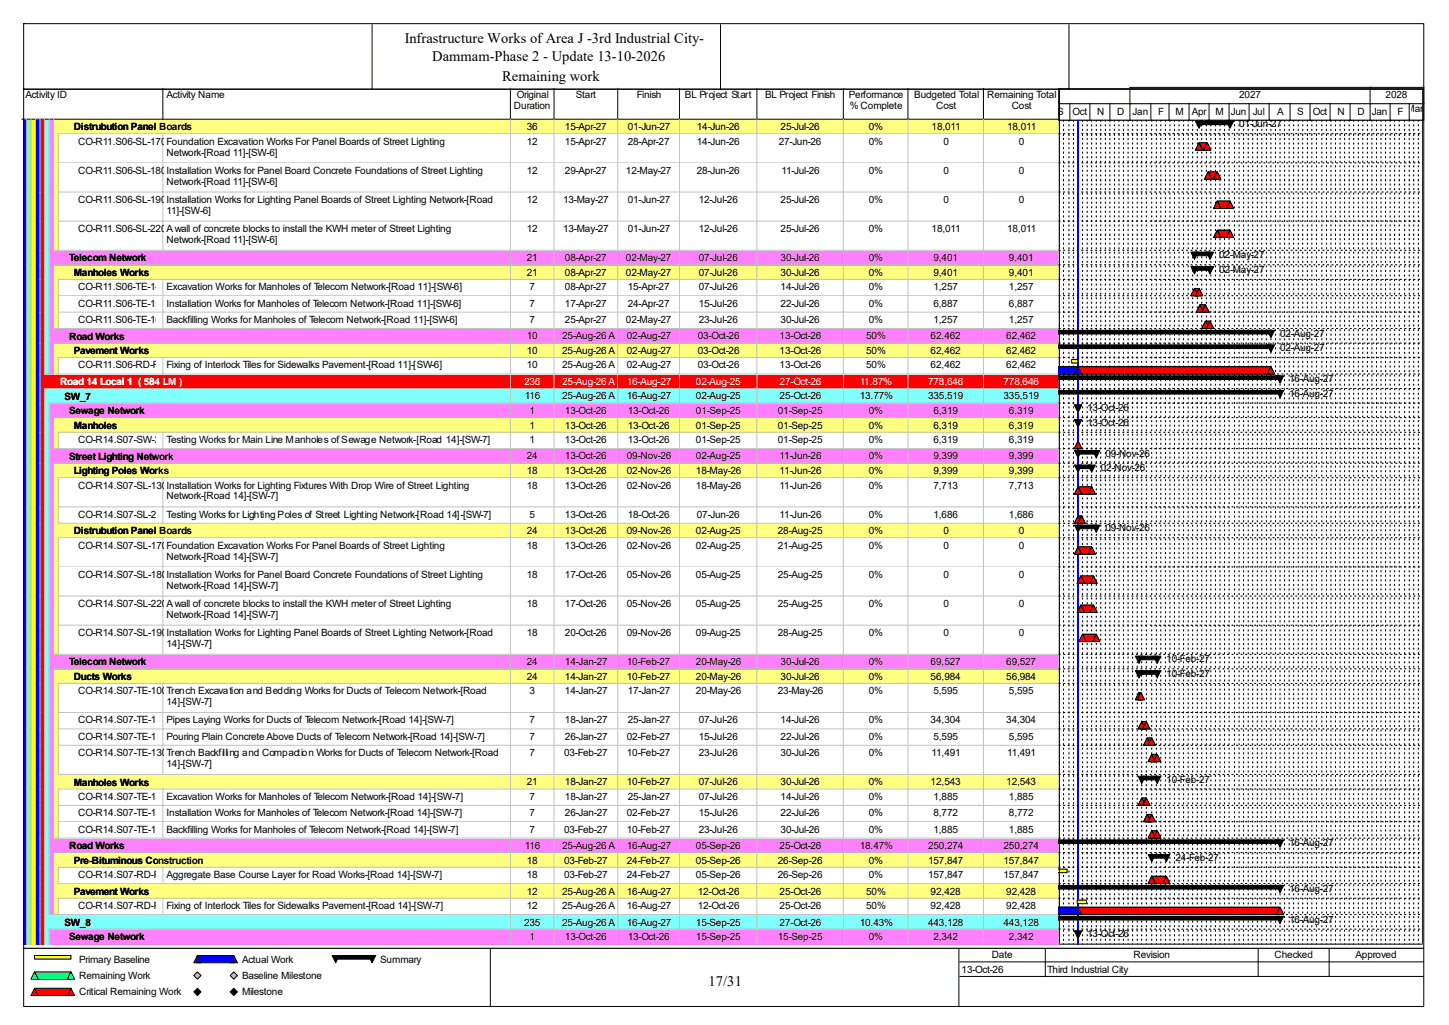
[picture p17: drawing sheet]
<svg xmlns="http://www.w3.org/2000/svg" width="420mm" height="297mm" viewBox="0 0 420 297" stroke-linecap="round" stroke-linejoin="round" font-family="sans-serif">
<defs><g id="words">
<g font-size="4.2">
<text x="117.3" y="12.4">Infrastructure Works of Area J -3rd Industrial City-</text>
<text x="125.3" y="17.7">Dammam-Phase 2 - Update 13-10-2026</text>
<text x="145.5" y="23.5">Remaining work</text>
<text x="205.4" y="285.6">17/31</text>
</g>
<g font-size="2.9">
<text x="7.4" y="28.4">Activity ID</text>
<text x="48.3" y="28.4">Activity Name</text>
<text x="149.8" y="28.4">Original</text>
<text x="166.9" y="28.4">Start</text>
<text x="184.6" y="28.4">Finish</text>
<text x="198.5" y="28.4">BL Project Start</text>
<text x="221.8" y="28.4">BL Project Finish</text>
<text x="246" y="28.4">Performance</text>
<text x="265" y="28.4">Budgeted Total</text>
<text x="286.1" y="28.4">Remaining Total</text>
<text x="359.2" y="28.4">2027</text>
<text x="401.6" y="28.4">2028</text>
<text x="149" y="31.6">Duration</text>
<text x="246.3" y="31.6">% Complete</text>
<text x="271.4" y="31.6">Cost</text>
<text x="293.2" y="31.6">Cost</text>
<text x="306.4" y="33.2">S</text>
<text x="310.9" y="33.2">Oct</text>
<text x="318" y="33.2">N</text>
<text x="323.8" y="33.2">D</text>
<text x="328.3" y="33.2">Jan</text>
<text x="335.7" y="33.2">F</text>
<text x="340.7" y="33.2">M</text>
<text x="345.4" y="33.2">Apr</text>
<text x="352.3" y="33.2">M</text>
<text x="356.8" y="33.2">Jun</text>
<text x="363.1" y="33.2">Jul</text>
<text x="370.2" y="33.2">A</text>
<text x="376" y="33.2">S</text>
<text x="380.5" y="33.2">Oct</text>
<text x="387.6" y="33.2">N</text>
<text x="393.4" y="33.2">D</text>
<text x="397.6" y="33.2">Jan</text>
<text x="405" y="33.2">F</text>
<text x="407.7" y="32.4">Mar</text>
<text x="21.4" y="37.8">Distrubution Panel Boards</text>
<text x="22.7" y="41.9">CO-R11.S06-SL-170</text>
<text x="48.3" y="41.9">Foundation Excavation Works For Panel Boards of Street Lighting</text>
<text x="152.7" y="37.7">36</text>
<text x="152.7" y="41.9">12</text>
<text x="163.7" y="37.7">15-Apr-27</text>
<text x="163.7" y="41.9">15-Apr-27</text>
<text x="181.9" y="37.7">01-Jun-27</text>
<text x="181.9" y="41.9">28-Apr-27</text>
<text x="202" y="37.7">14-Jun-26</text>
<text x="202" y="41.9">14-Jun-26</text>
<text x="225.7" y="41.9">27-Jun-26</text>
<text x="226.2" y="37.7">25-Jul-26</text>
<text x="251.8" y="37.7">0%</text>
<text x="251.8" y="41.9">0%</text>
<text x="270" y="37.7">18,011</text>
<text x="273.4" y="41.9">0</text>
<text x="291.9" y="37.7">18,011</text>
<text x="295.3" y="41.9">0</text>
<text x="359.2" y="36.9">01-Jun-27</text>
<text x="48.3" y="45.1">Network-[Road 11]-[SW-6]</text>
<text x="22.7" y="50.3">CO-R11.S06-SL-180</text>
<text x="48.3" y="50.3">Installation Works for Panel Board Concrete Foundations of Street Lighting</text>
<text x="48.3" y="53.5">Network-[Road 11]-[SW-6]</text>
<text x="152.7" y="50.3">12</text>
<text x="163.7" y="50.3">29-Apr-27</text>
<text x="181.4" y="50.3">12-May-27</text>
<text x="202" y="50.3">28-Jun-26</text>
<text x="226.5" y="50.3">11-Jul-26</text>
<text x="251.8" y="50.3">0%</text>
<text x="273.4" y="50.3">0</text>
<text x="295.3" y="50.3">0</text>
<text x="22.7" y="58.8">CO-R11.S06-SL-190</text>
<text x="48.3" y="58.8">Installation Works for Lighting Panel Boards of Street Lighting Network-[Road</text>
<text x="152.7" y="58.8">12</text>
<text x="163.2" y="58.8">13-May-27</text>
<text x="181.9" y="58.8">01-Jun-27</text>
<text x="202.5" y="58.8">12-Jul-26</text>
<text x="226.2" y="58.8">25-Jul-26</text>
<text x="251.8" y="58.8">0%</text>
<text x="273.4" y="58.8">0</text>
<text x="295.3" y="58.8">0</text>
<text x="48.3" y="62">11]-[SW-6]</text>
<text x="22.7" y="67.2">CO-R11.S06-SL-220</text>
<text x="48.3" y="67.2">A wall of concrete blocks to install the KWH meter of Street Lighting</text>
<text x="48.3" y="70.4">Network-[Road 11]-[SW-6]</text>
<text x="152.7" y="67.2">12</text>
<text x="163.2" y="67.2">13-May-27</text>
<text x="181.9" y="67.2">01-Jun-27</text>
<text x="202.5" y="67.2">12-Jul-26</text>
<text x="226.2" y="67.2">25-Jul-26</text>
<text x="251.8" y="67.2">0%</text>
<text x="270" y="67.2">18,011</text>
<text x="291.9" y="67.2">18,011</text>
<text x="20" y="75.7">Telecom Network</text>
<text x="152.7" y="75.6">21</text>
<text x="163.7" y="75.6">08-Apr-27</text>
<text x="181.4" y="75.6">02-May-27</text>
<text x="202.5" y="75.6">07-Jul-26</text>
<text x="226.2" y="75.6">30-Jul-26</text>
<text x="251.8" y="75.6">0%</text>
<text x="270.6" y="75.6">9,401</text>
<text x="292.4" y="75.6">9,401</text>
<text x="353.4" y="74.9">02-May-27</text>
<text x="21.4" y="80">Manholes Works</text>
<text x="152.7" y="79.9">21</text>
<text x="163.7" y="79.9">08-Apr-27</text>
<text x="181.4" y="79.9">02-May-27</text>
<text x="202.5" y="79.9">07-Jul-26</text>
<text x="226.2" y="79.9">30-Jul-26</text>
<text x="251.8" y="79.9">0%</text>
<text x="270.6" y="79.9">9,401</text>
<text x="292.4" y="79.9">9,401</text>
<text x="353.4" y="79.1">02-May-27</text>
<text x="22.7" y="84.1">CO-R11.S06-TE-140</text>
<text x="22.7" y="88.9">CO-R11.S06-TE-150</text>
<text x="48.3" y="84.1">Excavation Works for Manholes of Telecom Network-[Road 11]-[SW-6]</text>
<text x="48.3" y="88.9">Installation Works for Manholes of Telecom Network-[Road 11]-[SW-6]</text>
<text x="153.5" y="84.1">7</text>
<text x="153.5" y="88.9">7</text>
<text x="163.7" y="84.1">08-Apr-27</text>
<text x="163.7" y="88.9">17-Apr-27</text>
<text x="181.9" y="84.1">15-Apr-27</text>
<text x="181.9" y="88.9">24-Apr-27</text>
<text x="202.5" y="84.1">07-Jul-26</text>
<text x="202.5" y="88.9">15-Jul-26</text>
<text x="226.2" y="84.1">14-Jul-26</text>
<text x="226.2" y="88.9">22-Jul-26</text>
<text x="251.8" y="84.1">0%</text>
<text x="251.8" y="88.9">0%</text>
<text x="270.6" y="84.1">1,257</text>
<text x="270.6" y="88.9">6,887</text>
<text x="292.4" y="84.1">1,257</text>
<text x="292.4" y="88.9">6,887</text>
<text x="22.7" y="93.6">CO-R11.S06-TE-160</text>
<text x="48.3" y="93.6">Backfilling Works for Manholes of Telecom Network-[Road 11]-[SW-6]</text>
<text x="153.5" y="93.6">7</text>
<text x="163.7" y="93.6">25-Apr-27</text>
<text x="181.4" y="93.6">02-May-27</text>
<text x="202.5" y="93.6">23-Jul-26</text>
<text x="226.2" y="93.6">30-Jul-26</text>
<text x="251.8" y="93.6">0%</text>
<text x="270.6" y="93.6">1,257</text>
<text x="292.4" y="93.6">1,257</text>
<text x="20" y="98.4">Road Works</text>
<text x="152.7" y="98.3">10</text>
<text x="162.9" y="98.3">25-Aug-26 A</text>
<text x="181.7" y="98.3">02-Aug-27</text>
<text x="202.3" y="98.3">03-Oct-26</text>
<text x="226" y="98.3">13-Oct-26</text>
<text x="251" y="98.3">50%</text>
<text x="269.7" y="98.3">62,462</text>
<text x="291.6" y="98.3">62,462</text>
<text x="371" y="97.5">02-Aug-27</text>
<text x="371" y="101.8">02-Aug-27</text>
<text x="21.4" y="102.7">Pavement Works</text>
<text x="22.7" y="106.8">CO-R11.S06-RD-P-130</text>
<text x="48.3" y="106.8">Fixing of Interlock Tiles for Sidewalks Pavement-[Road 11]-[SW-6]</text>
<text x="152.7" y="102.6">10</text>
<text x="152.7" y="106.8">10</text>
<text x="162.9" y="102.6">25-Aug-26 A</text>
<text x="162.9" y="106.8">25-Aug-26 A</text>
<text x="181.7" y="102.6">02-Aug-27</text>
<text x="181.7" y="106.8">02-Aug-27</text>
<text x="202.3" y="102.6">03-Oct-26</text>
<text x="202.3" y="106.8">03-Oct-26</text>
<text x="226" y="102.6">13-Oct-26</text>
<text x="226" y="106.8">13-Oct-26</text>
<text x="251" y="102.6">50%</text>
<text x="251" y="106.8">50%</text>
<text x="269.7" y="102.6">62,462</text>
<text x="269.7" y="106.8">62,462</text>
<text x="291.6" y="102.6">62,462</text>
<text x="291.6" y="106.8">62,462</text>
<text x="373.6" y="110.7">16-Aug-27</text>
<text x="18.7" y="115.8">SW_7</text>
<text x="152.1" y="115.7">116</text>
<text x="153.5" y="120">1</text>
<text x="162.9" y="115.7">25-Aug-26 A</text>
<text x="163.7" y="120">13-Oct-26</text>
<text x="181.7" y="115.7">16-Aug-27</text>
<text x="181.9" y="120">13-Oct-26</text>
<text x="201.7" y="115.7">02-Aug-25</text>
<text x="201.7" y="120">01-Sep-25</text>
<text x="225.5" y="120">01-Sep-25</text>
<text x="226" y="115.7">25-Oct-26</text>
<text x="249.2" y="115.7">13.77%</text>
<text x="251.8" y="120">0%</text>
<text x="269" y="115.7">335,519</text>
<text x="270.6" y="120">6,319</text>
<text x="290.9" y="115.7">335,519</text>
<text x="292.4" y="120">6,319</text>
<text x="315.1" y="119.2">13-Oct-26</text>
<text x="373.6" y="115">16-Aug-27</text>
<text x="20" y="120.1">Sewage Network</text>
<text x="21.4" y="124.3">Manholes</text>
<text x="153.5" y="124.2">1</text>
<text x="163.7" y="124.2">13-Oct-26</text>
<text x="181.9" y="124.2">13-Oct-26</text>
<text x="201.7" y="124.2">01-Sep-25</text>
<text x="225.5" y="124.2">01-Sep-25</text>
<text x="251.8" y="124.2">0%</text>
<text x="270.6" y="124.2">6,319</text>
<text x="292.4" y="124.2">6,319</text>
<text x="315.1" y="123.4">13-Oct-26</text>
<text x="22.7" y="128.4">CO-R14.S07-SW-210</text>
<text x="48.3" y="128.4">Testing Works for Main Line Manholes of Sewage Network-[Road 14]-[SW-7]</text>
<text x="153.5" y="128.4">1</text>
<text x="163.7" y="128.4">13-Oct-26</text>
<text x="181.9" y="128.4">13-Oct-26</text>
<text x="201.7" y="128.4">01-Sep-25</text>
<text x="225.5" y="128.4">01-Sep-25</text>
<text x="251.8" y="128.4">0%</text>
<text x="270.6" y="128.4">6,319</text>
<text x="292.4" y="128.4">6,319</text>
<text x="20" y="133.2">Street Lighting Network</text>
<text x="21.4" y="137.5">Lighting Poles Works</text>
<text x="152.7" y="133.1">24</text>
<text x="152.7" y="137.4">18</text>
<text x="163.7" y="133.1">13-Oct-26</text>
<text x="163.7" y="137.4">13-Oct-26</text>
<text x="181.7" y="133.1">09-Nov-26</text>
<text x="181.7" y="137.4">02-Nov-26</text>
<text x="201.7" y="133.1">02-Aug-25</text>
<text x="201.7" y="137.4">18-May-26</text>
<text x="226" y="133.1">11-Jun-26</text>
<text x="226" y="137.4">11-Jun-26</text>
<text x="251.8" y="133.1">0%</text>
<text x="251.8" y="137.4">0%</text>
<text x="270.6" y="133.1">9,399</text>
<text x="270.6" y="137.4">9,399</text>
<text x="292.4" y="133.1">9,399</text>
<text x="292.4" y="137.4">9,399</text>
<text x="319.1" y="136.6">02-Nov-26</text>
<text x="320.4" y="132.4">09-Nov-26</text>
<text x="22.7" y="141.6">CO-R14.S07-SL-130Installation Works for Lighting Fixtures With Drop Wire of Street Lighting</text>
<text x="152.7" y="141.6">18</text>
<text x="163.7" y="141.6">13-Oct-26</text>
<text x="181.7" y="141.6">02-Nov-26</text>
<text x="201.7" y="141.6">18-May-26</text>
<text x="226" y="141.6">11-Jun-26</text>
<text x="251.8" y="141.6">0%</text>
<text x="270.6" y="141.6">7,713</text>
<text x="292.4" y="141.6">7,713</text>
<text x="48.3" y="144.7">Network-[Road 14]-[SW-7]</text>
<text x="21.4" y="154.9">Distrubution Panel Boards</text>
<text x="22.7" y="150">CO-R14.S07-SL-200Testing Works for Lighting Poles of Street Lighting Network-[Road 14]-[SW-7]</text>
<text x="152.7" y="154.8">24</text>
<text x="153.5" y="150">5</text>
<text x="163.7" y="150">13-Oct-26</text>
<text x="163.7" y="154.8">13-Oct-26</text>
<text x="181.7" y="154.8">09-Nov-26</text>
<text x="181.9" y="150">18-Oct-26</text>
<text x="201.7" y="154.8">02-Aug-25</text>
<text x="202" y="150">07-Jun-26</text>
<text x="225.5" y="154.8">28-Aug-25</text>
<text x="226" y="150">11-Jun-26</text>
<text x="251.8" y="150">0%</text>
<text x="251.8" y="154.8">0%</text>
<text x="270.6" y="150">1,686</text>
<text x="273.4" y="154.8">0</text>
<text x="292.4" y="150">1,686</text>
<text x="295.3" y="154.8">0</text>
<text x="320.4" y="154">09-Nov-26</text>
<text x="22.7" y="159">CO-R14.S07-SL-170Foundation Excavation Works For Panel Boards of Street Lighting</text>
<text x="152.7" y="159">18</text>
<text x="163.7" y="159">13-Oct-26</text>
<text x="181.7" y="159">02-Nov-26</text>
<text x="201.7" y="159">02-Aug-25</text>
<text x="225.5" y="159">21-Aug-25</text>
<text x="251.8" y="159">0%</text>
<text x="273.4" y="159">0</text>
<text x="295.3" y="159">0</text>
<text x="22.7" y="167.4">CO-R14.S07-SL-180Installation Works for Panel Board Concrete Foundations of Street Lighting</text>
<text x="48.3" y="162.2">Network-[Road 14]-[SW-7]</text>
<text x="152.7" y="167.4">18</text>
<text x="163.7" y="167.4">17-Oct-26</text>
<text x="181.7" y="167.4">05-Nov-26</text>
<text x="201.7" y="167.4">05-Aug-25</text>
<text x="225.5" y="167.4">25-Aug-25</text>
<text x="251.8" y="167.4">0%</text>
<text x="273.4" y="167.4">0</text>
<text x="295.3" y="167.4">0</text>
<text x="48.3" y="170.6">Network-[Road 14]-[SW-7]</text>
<text x="22.7" y="175.9">CO-R14.S07-SL-220A wall of concrete blocks to install the KWH meter of Street Lighting</text>
<text x="48.3" y="179">Network-[Road 14]-[SW-7]</text>
<text x="152.7" y="175.9">18</text>
<text x="163.7" y="175.9">17-Oct-26</text>
<text x="181.7" y="175.9">05-Nov-26</text>
<text x="201.7" y="175.9">05-Aug-25</text>
<text x="225.5" y="175.9">25-Aug-25</text>
<text x="251.8" y="175.9">0%</text>
<text x="273.4" y="175.9">0</text>
<text x="295.3" y="175.9">0</text>
<text x="22.7" y="184.3">CO-R14.S07-SL-190Installation Works for Lighting Panel Boards of Street Lighting Network-[Road</text>
<text x="152.7" y="184.3">18</text>
<text x="163.7" y="184.3">20-Oct-26</text>
<text x="181.7" y="184.3">09-Nov-26</text>
<text x="201.7" y="184.3">09-Aug-25</text>
<text x="225.5" y="184.3">28-Aug-25</text>
<text x="251.8" y="184.3">0%</text>
<text x="273.4" y="184.3">0</text>
<text x="295.3" y="184.3">0</text>
<text x="48.3" y="187.5">14]-[SW-7]</text>
<text x="338" y="191.9">10-Feb-27</text>
<text x="20" y="192.8">Telecom Network</text>
<text x="21.4" y="197.1">Ducts Works</text>
<text x="152.7" y="192.7">24</text>
<text x="152.7" y="197">24</text>
<text x="163.7" y="192.7">14-Jan-27</text>
<text x="163.7" y="197">14-Jan-27</text>
<text x="181.7" y="192.7">10-Feb-27</text>
<text x="181.7" y="197">10-Feb-27</text>
<text x="201.7" y="192.7">20-May-26</text>
<text x="201.7" y="197">20-May-26</text>
<text x="226.2" y="192.7">30-Jul-26</text>
<text x="226.2" y="197">30-Jul-26</text>
<text x="251.8" y="192.7">0%</text>
<text x="251.8" y="197">0%</text>
<text x="269.7" y="192.7">69,527</text>
<text x="269.7" y="197">56,984</text>
<text x="291.6" y="192.7">69,527</text>
<text x="291.6" y="197">56,984</text>
<text x="338" y="196.2">10-Feb-27</text>
<text x="22.7" y="201.2">CO-R14.S07-TE-100Trench Excavation and Bedding Works for Ducts of Telecom Network-[Road</text>
<text x="153.5" y="201.2">3</text>
<text x="163.7" y="201.2">14-Jan-27</text>
<text x="181.9" y="201.2">17-Jan-27</text>
<text x="201.7" y="201.2">20-May-26</text>
<text x="225.5" y="201.2">23-May-26</text>
<text x="251.8" y="201.2">0%</text>
<text x="270.6" y="201.2">5,595</text>
<text x="292.4" y="201.2">5,595</text>
<text x="22.7" y="209.6">CO-R14.S07-TE-110</text>
<text x="48.3" y="204.3">14]-[SW-7]</text>
<text x="48.3" y="209.6">Pipes Laying Works for Ducts of Telecom Network-[Road 14]-[SW-7]</text>
<text x="153.5" y="209.6">7</text>
<text x="163.7" y="209.6">18-Jan-27</text>
<text x="181.9" y="209.6">25-Jan-27</text>
<text x="202.5" y="209.6">07-Jul-26</text>
<text x="226.2" y="209.6">14-Jul-26</text>
<text x="251.8" y="209.6">0%</text>
<text x="269.7" y="209.6">34,304</text>
<text x="291.6" y="209.6">34,304</text>
<text x="22.7" y="214.4">CO-R14.S07-TE-120Pouring Plain Concrete Above Ducts of Telecom Network-[Road 14]-[SW-7]</text>
<text x="153.5" y="214.4">7</text>
<text x="163.7" y="214.4">26-Jan-27</text>
<text x="181.7" y="214.4">02-Feb-27</text>
<text x="202.5" y="214.4">15-Jul-26</text>
<text x="226.2" y="214.4">22-Jul-26</text>
<text x="251.8" y="214.4">0%</text>
<text x="270.6" y="214.4">5,595</text>
<text x="292.4" y="214.4">5,595</text>
<text x="22.7" y="219.1">CO-R14.S07-TE-130Trench Backfilling and Compaction Works for Ducts of Telecom Network-[Road</text>
<text x="153.5" y="219.1">7</text>
<text x="163.5" y="219.1">03-Feb-27</text>
<text x="181.7" y="219.1">10-Feb-27</text>
<text x="202.5" y="219.1">23-Jul-26</text>
<text x="226.2" y="219.1">30-Jul-26</text>
<text x="251.8" y="219.1">0%</text>
<text x="270" y="219.1">11,491</text>
<text x="291.9" y="219.1">11,491</text>
<text x="21.4" y="227.6">Manholes Works</text>
<text x="48.3" y="222.3">14]-[SW-7]</text>
<text x="152.7" y="227.5">21</text>
<text x="163.7" y="227.5">18-Jan-27</text>
<text x="181.7" y="227.5">10-Feb-27</text>
<text x="202.5" y="227.5">07-Jul-26</text>
<text x="226.2" y="227.5">30-Jul-26</text>
<text x="251.8" y="227.5">0%</text>
<text x="269.7" y="227.5">12,543</text>
<text x="291.6" y="227.5">12,543</text>
<text x="338" y="226.8">10-Feb-27</text>
<text x="22.7" y="231.8">CO-R14.S07-TE-140Excavation Works for Manholes of Telecom Network-[Road 14]-[SW-7]</text>
<text x="153.5" y="231.8">7</text>
<text x="163.7" y="231.8">18-Jan-27</text>
<text x="181.9" y="231.8">25-Jan-27</text>
<text x="202.5" y="231.8">07-Jul-26</text>
<text x="226.2" y="231.8">14-Jul-26</text>
<text x="251.8" y="231.8">0%</text>
<text x="270.6" y="231.8">1,885</text>
<text x="292.4" y="231.8">1,885</text>
<text x="22.7" y="236.5">CO-R14.S07-TE-150Installation Works for Manholes of Telecom Network-[Road 14]-[SW-7]</text>
<text x="153.5" y="236.5">7</text>
<text x="163.7" y="236.5">26-Jan-27</text>
<text x="181.7" y="236.5">02-Feb-27</text>
<text x="202.5" y="236.5">15-Jul-26</text>
<text x="226.2" y="236.5">22-Jul-26</text>
<text x="251.8" y="236.5">0%</text>
<text x="270.6" y="236.5">8,772</text>
<text x="292.4" y="236.5">8,772</text>
<text x="22.7" y="241.3">CO-R14.S07-TE-160Backfilling Works for Manholes of Telecom Network-[Road 14]-[SW-7]</text>
<text x="152.1" y="246">116</text>
<text x="153.5" y="241.3">7</text>
<text x="162.9" y="246">25-Aug-26 A</text>
<text x="163.5" y="241.3">03-Feb-27</text>
<text x="181.7" y="241.3">10-Feb-27</text>
<text x="181.7" y="246">16-Aug-27</text>
<text x="201.7" y="246">05-Sep-26</text>
<text x="202.5" y="241.3">23-Jul-26</text>
<text x="226" y="246">25-Oct-26</text>
<text x="226.2" y="241.3">30-Jul-26</text>
<text x="249.2" y="246">18.47%</text>
<text x="251.8" y="241.3">0%</text>
<text x="269" y="246">250,274</text>
<text x="270.6" y="241.3">1,885</text>
<text x="290.9" y="246">250,274</text>
<text x="292.4" y="241.3">1,885</text>
<text x="373.6" y="245.2">16-Aug-27</text>
<text x="20" y="246.1">Road Works</text>
<text x="21.4" y="250.3">Pre-Bituminous Construction</text>
<text x="152.7" y="250.2">18</text>
<text x="163.5" y="250.2">03-Feb-27</text>
<text x="181.7" y="250.2">24-Feb-27</text>
<text x="201.7" y="250.2">05-Sep-26</text>
<text x="225.5" y="250.2">26-Sep-26</text>
<text x="251.8" y="250.2">0%</text>
<text x="269" y="250.2">157,847</text>
<text x="290.9" y="250.2">157,847</text>
<text x="340.7" y="249.4">24-Feb-27</text>
<text x="22.7" y="254.5">CO-R14.S07-RD-P-110</text>
<text x="48.3" y="254.5">Aggregate Base Course Layer for Road Works-[Road 14]-[SW-7]</text>
<text x="152.7" y="254.5">18</text>
<text x="163.5" y="254.5">03-Feb-27</text>
<text x="181.7" y="254.5">24-Feb-27</text>
<text x="201.7" y="254.5">05-Sep-26</text>
<text x="225.5" y="254.5">26-Sep-26</text>
<text x="251.8" y="254.5">0%</text>
<text x="269" y="254.5">157,847</text>
<text x="290.9" y="254.5">157,847</text>
<text x="21.4" y="259.3">Pavement Works</text>
<text x="22.7" y="263.4">CO-R14.S07-RD-P-130</text>
<text x="48.3" y="263.4">Fixing of Interlock Tiles for Sidewalks Pavement-[Road 14]-[SW-7]</text>
<text x="152.7" y="259.2">12</text>
<text x="152.7" y="263.4">12</text>
<text x="162.9" y="259.2">25-Aug-26 A</text>
<text x="162.9" y="263.4">25-Aug-26 A</text>
<text x="181.7" y="259.2">16-Aug-27</text>
<text x="181.7" y="263.4">16-Aug-27</text>
<text x="202.3" y="259.2">12-Oct-26</text>
<text x="202.3" y="263.4">12-Oct-26</text>
<text x="226" y="259.2">25-Oct-26</text>
<text x="226" y="263.4">25-Oct-26</text>
<text x="251" y="259.2">50%</text>
<text x="251" y="263.4">50%</text>
<text x="269.7" y="259.2">92,428</text>
<text x="269.7" y="263.4">92,428</text>
<text x="291.6" y="259.2">92,428</text>
<text x="291.6" y="263.4">92,428</text>
<text x="373.6" y="258.4">16-Aug-27</text>
<text x="18.7" y="268.3">SW_8</text>
<text x="151.9" y="268.2">235</text>
<text x="162.9" y="268.2">25-Aug-26 A</text>
<text x="181.7" y="268.2">16-Aug-27</text>
<text x="201.7" y="268.2">15-Sep-25</text>
<text x="226" y="268.2">27-Oct-26</text>
<text x="249.2" y="268.2">10.43%</text>
<text x="269" y="268.2">443,128</text>
<text x="290.9" y="268.2">443,128</text>
<text x="373.6" y="267.4">16-Aug-27</text>
<text x="20" y="272.5">Sewage Network</text>
<text x="153.5" y="272.4">1</text>
<text x="163.7" y="272.4">13-Oct-26</text>
<text x="181.9" y="272.4">13-Oct-26</text>
<text x="201.7" y="272.4">15-Sep-25</text>
<text x="225.5" y="272.4">15-Sep-25</text>
<text x="251.8" y="272.4">0%</text>
<text x="270.6" y="272.4">2,342</text>
<text x="292.4" y="272.4">2,342</text>
<text x="315.1" y="271.6">13-Oct-26</text>
<text x="22.9" y="279">Primary Baseline</text>
<text x="70.1" y="279">Actual Work</text>
<text x="110.2" y="279">Summary</text>
<text x="278.7" y="281.9">13-Oct-26</text>
<text x="287.4" y="277.7">Date</text>
<text x="303.5" y="281.9">Third Industrial City</text>
<text x="328.5" y="277.7">Revision</text>
<text x="369.4" y="277.7">Checked</text>
<text x="392.9" y="277.7">Approved</text>
<text x="22.9" y="283.7">Remaining Work</text>
<text x="70.1" y="283.7">Baseline Milestone</text>
<text x="22.9" y="288.5">Critical Remaining Work</text>
<text x="70.1" y="288.5">Milestone</text>
</g>
<g font-size="2.9" fill="#fff">
<text x="17.4" y="111.6">Road 14 Local 1 ( 584 LM )</text>
<text x="151.9" y="111.5">236</text>
<text x="162.9" y="111.5">25-Aug-26 A</text>
<text x="181.7" y="111.5">16-Aug-27</text>
<text x="201.7" y="111.5">02-Aug-25</text>
<text x="226" y="111.5">27-Oct-26</text>
<text x="249.2" y="111.5">11.87%</text>
<text x="269" y="111.5">778,646</text>
<text x="290.9" y="111.5">778,646</text>
</g>
</g></defs>
<path d="M47.2 25.6v8.9h-40.9" fill="none" stroke="#000" stroke-width=".29"/>
<path d="M47.5 25.6h100.7v9.2h-100.7z" fill="#fff"/>
<path d="M147.9 25.6v8.9h-100.7" fill="none" stroke="#000" stroke-width=".29"/>
<path d="M148.2 25.6h12.7v9.2h-12.7z" fill="#fff"/>
<path d="M160.6 25.6v8.9h-12.7" fill="none" stroke="#000" stroke-width=".29"/>
<path d="M160.9 25.6h18.4v9.2h-18.4z" fill="#fff"/>
<path d="M179 25.6v8.9h-18.4" fill="none" stroke="#000" stroke-width=".29"/>
<path d="M179.3 25.6h17.9v9.2h-17.9z" fill="#fff"/>
<path d="M197 25.6v8.9h-18" fill="none" stroke="#000" stroke-width=".29"/>
<path d="M197.2 25.6h22.5v9.2h-22.5z" fill="#fff"/>
<path d="M219.4 25.6v8.9h-22.4" fill="none" stroke="#000" stroke-width=".29"/>
<path d="M219.7 25.6h25v9.2h-25z" fill="#fff"/>
<path d="M244.4 25.6v8.9h-25" fill="none" stroke="#000" stroke-width=".29"/>
<path d="M244.7 25.6h18.7v9.2h-18.7z" fill="#fff"/>
<path d="M263.2 25.6v8.9h-18.8" fill="none" stroke="#000" stroke-width=".29"/>
<path d="M263.4 25.6h21.9v9.2h-21.9z" fill="#fff"/>
<path d="M285 25.6v8.9h-21.8" fill="none" stroke="#000" stroke-width=".29"/>
<path d="M285.3 25.6h21.9v9.2h-21.9z" fill="#fff"/>
<path d="M306.9 25.6v8.9h-21.9" fill="none" stroke="#000" stroke-width=".29"/>
<path d="M6.6 34.8h1.3v4.2h-1.3z" fill="#00f"/>
<path d="M7.6 34.5v4.5" fill="none" stroke="#c0c0c0" stroke-width=".29"/>
<path d="M7.9 34.8h1.3v4.2h-1.3z" fill="#80ff80"/>
<path d="M9 34.5v4.5" fill="none" stroke="#c0c0c0" stroke-width=".29"/>
<path d="M9.2 34.8h1.3v4.2h-1.3z" fill="#ff0"/>
<path d="M10.3 34.5v4.5" fill="none" stroke="#c0c0c0" stroke-width=".29"/>
<path d="M10.5 34.8h1.4v4.2h-1.4z" fill="#00f"/>
<path d="M11.6 34.5v4.5" fill="none" stroke="#c0c0c0" stroke-width=".29"/>
<path d="M11.9 34.8h1.3v4.2h-1.3z" fill="#f00"/>
<path d="M12.9 34.5v4.5" fill="none" stroke="#c0c0c0" stroke-width=".29"/>
<path d="M13.2 34.8h1.3v4.2h-1.3z" fill="#80ffff"/>
<path d="M14.2 34.5v4.5" fill="none" stroke="#c0c0c0" stroke-width=".29"/>
<path d="M14.5 34.8h1.3v4.2h-1.3z" fill="#ff80ff"/>
<path d="M15.6 34.5v4.5" fill="none" stroke="#c0c0c0" stroke-width=".29"/>
<path d="M15.8 34.8h31.7v4.2h-31.7z" fill="#ffff80"/>
<path d="M16.9 38.8h30.6" fill="none" stroke="#c0c0c0" stroke-width=".29"/>
<path d="M47.5 34.8h100.7v4.2h-100.7z" fill="#ffff80"/>
<path d="M147.9 34.5v4.3h-100.4" fill="none" stroke="#c0c0c0" stroke-width=".29"/>
<path d="M148.2 34.8h12.7v4.2h-12.7z" fill="#ffff80"/>
<path d="M160.6 34.5v4.3h-12.4" fill="none" stroke="#c0c0c0" stroke-width=".29"/>
<path d="M160.9 34.8h18.4v4.2h-18.4z" fill="#ffff80"/>
<path d="M179 34.5v4.3h-18.1" fill="none" stroke="#c0c0c0" stroke-width=".29"/>
<path d="M179.3 34.8h17.9v4.2h-17.9z" fill="#ffff80"/>
<path d="M197 34.5v4.3h-17.7" fill="none" stroke="#c0c0c0" stroke-width=".29"/>
<path d="M197.2 34.8h22.5v4.2h-22.5z" fill="#ffff80"/>
<path d="M219.4 34.5v4.3h-22.2" fill="none" stroke="#c0c0c0" stroke-width=".29"/>
<path d="M219.7 34.8h25v4.2h-25z" fill="#ffff80"/>
<path d="M244.4 34.5v4.3h-24.7" fill="none" stroke="#c0c0c0" stroke-width=".29"/>
<path d="M244.7 34.8h18.7v4.2h-18.7z" fill="#ffff80"/>
<path d="M263.2 34.5v4.3h-18.5" fill="none" stroke="#c0c0c0" stroke-width=".29"/>
<path d="M263.4 34.8h21.9v4.2h-21.9z" fill="#ffff80"/>
<path d="M285 34.5v4.3h-21.6" fill="none" stroke="#c0c0c0" stroke-width=".29"/>
<path d="M285.3 34.8h21.9v4.2h-21.9z" fill="#ffff80"/>
<path d="M306.9 34.5v4.3h-21.6" fill="none" stroke="#c0c0c0" stroke-width=".29"/>
<path d="M6.6 39h1.3v8.5h-1.3z" fill="#00f"/>
<path d="M7.6 38.8v8.7" fill="none" stroke="#c0c0c0" stroke-width=".29"/>
<path d="M7.9 39h1.3v8.5h-1.3z" fill="#80ff80"/>
<path d="M9 38.8v8.7" fill="none" stroke="#c0c0c0" stroke-width=".29"/>
<path d="M9.2 39h1.3v8.5h-1.3z" fill="#ff0"/>
<path d="M10.3 38.8v8.7" fill="none" stroke="#c0c0c0" stroke-width=".29"/>
<path d="M10.5 39h1.4v8.5h-1.4z" fill="#00f"/>
<path d="M11.6 38.8v8.7" fill="none" stroke="#c0c0c0" stroke-width=".29"/>
<path d="M11.9 39h1.3v8.5h-1.3z" fill="#f00"/>
<path d="M12.9 38.8v8.7" fill="none" stroke="#c0c0c0" stroke-width=".29"/>
<path d="M13.2 39h1.3v8.5h-1.3z" fill="#80ffff"/>
<path d="M14.2 38.8v8.7" fill="none" stroke="#c0c0c0" stroke-width=".29"/>
<path d="M14.5 39h1.3v8.5h-1.3z" fill="#ff80ff"/>
<path d="M15.6 38.8v8.7" fill="none" stroke="#c0c0c0" stroke-width=".29"/>
<path d="M15.8 39h1.3v8.5h-1.3z" fill="#ffff80"/>
<path d="M16.9 38.8v8.7" fill="none" stroke="#c0c0c0" stroke-width=".29"/>
<path d="M17.1 39h30.4v8.5h-30.4z" fill="#fff"/>
<path d="M47.2 38.8v8.7M16.9 47.2h30.6" fill="none" stroke="#c0c0c0" stroke-width=".29"/>
<path d="M47.5 39h100.7v8.5h-100.7z" fill="#fff"/>
<path d="M147.9 38.8v8.4h-100.4" fill="none" stroke="#c0c0c0" stroke-width=".29"/>
<path d="M148.2 39h12.7v8.5h-12.7z" fill="#fff"/>
<path d="M160.6 38.8v8.4h-12.4" fill="none" stroke="#c0c0c0" stroke-width=".29"/>
<path d="M160.9 39h18.4v8.5h-18.4z" fill="#fff"/>
<path d="M179 38.8v8.4h-18.1" fill="none" stroke="#c0c0c0" stroke-width=".29"/>
<path d="M179.3 39h17.9v8.5h-17.9z" fill="#fff"/>
<path d="M197 38.8v8.4h-17.7" fill="none" stroke="#c0c0c0" stroke-width=".29"/>
<path d="M197.2 39h22.5v8.5h-22.5z" fill="#fff"/>
<path d="M219.4 38.8v8.4h-22.2" fill="none" stroke="#c0c0c0" stroke-width=".29"/>
<path d="M219.7 39h25v8.5h-25z" fill="#fff"/>
<path d="M244.4 38.8v8.4h-24.7" fill="none" stroke="#c0c0c0" stroke-width=".29"/>
<path d="M244.7 39h18.7v8.5h-18.7z" fill="#fff"/>
<path d="M263.2 38.8v8.4h-18.5" fill="none" stroke="#c0c0c0" stroke-width=".29"/>
<path d="M263.4 39h21.9v8.5h-21.9z" fill="#fff"/>
<path d="M285 38.8v8.4h-21.6" fill="none" stroke="#c0c0c0" stroke-width=".29"/>
<path d="M285.3 39h21.9v8.5h-21.9z" fill="#fff"/>
<path d="M306.9 38.8v8.4h-21.6" fill="none" stroke="#c0c0c0" stroke-width=".29"/>
<path d="M6.6 47.5h1.3v8.4h-1.3z" fill="#00f"/>
<path d="M7.6 47.2v8.7" fill="none" stroke="#c0c0c0" stroke-width=".29"/>
<path d="M7.9 47.5h1.3v8.4h-1.3z" fill="#80ff80"/>
<path d="M9 47.2v8.7" fill="none" stroke="#c0c0c0" stroke-width=".29"/>
<path d="M9.2 47.5h1.3v8.4h-1.3z" fill="#ff0"/>
<path d="M10.3 47.2v8.7" fill="none" stroke="#c0c0c0" stroke-width=".29"/>
<path d="M10.5 47.5h1.4v8.4h-1.4z" fill="#00f"/>
<path d="M11.6 47.2v8.7" fill="none" stroke="#c0c0c0" stroke-width=".29"/>
<path d="M11.9 47.5h1.3v8.4h-1.3z" fill="#f00"/>
<path d="M12.9 47.2v8.7" fill="none" stroke="#c0c0c0" stroke-width=".29"/>
<path d="M13.2 47.5h1.3v8.4h-1.3z" fill="#80ffff"/>
<path d="M14.2 47.2v8.7" fill="none" stroke="#c0c0c0" stroke-width=".29"/>
<path d="M14.5 47.5h1.3v8.4h-1.3z" fill="#ff80ff"/>
<path d="M15.6 47.2v8.7" fill="none" stroke="#c0c0c0" stroke-width=".29"/>
<path d="M15.8 47.5h1.3v8.4h-1.3z" fill="#ffff80"/>
<path d="M16.9 47.2v8.7" fill="none" stroke="#c0c0c0" stroke-width=".29"/>
<path d="M17.1 47.5h30.4v8.4h-30.4z" fill="#fff"/>
<path d="M16.9 55.6h30.6M47.2 47.2v8.7" fill="none" stroke="#c0c0c0" stroke-width=".29"/>
<path d="M47.5 47.5h100.7v8.4h-100.7z" fill="#fff"/>
<path d="M147.9 47.2v8.4h-100.4" fill="none" stroke="#c0c0c0" stroke-width=".29"/>
<path d="M148.2 47.5h12.7v8.4h-12.7z" fill="#fff"/>
<path d="M160.6 47.2v8.4h-12.4" fill="none" stroke="#c0c0c0" stroke-width=".29"/>
<path d="M160.9 47.5h18.4v8.4h-18.4z" fill="#fff"/>
<path d="M179 47.2v8.4h-18.1" fill="none" stroke="#c0c0c0" stroke-width=".29"/>
<path d="M179.3 47.5h17.9v8.4h-17.9z" fill="#fff"/>
<path d="M197 47.2v8.4h-17.7" fill="none" stroke="#c0c0c0" stroke-width=".29"/>
<path d="M197.2 47.5h22.5v8.4h-22.5z" fill="#fff"/>
<path d="M219.4 47.2v8.4h-22.2" fill="none" stroke="#c0c0c0" stroke-width=".29"/>
<path d="M219.7 47.5h25v8.4h-25z" fill="#fff"/>
<path d="M244.4 47.2v8.4h-24.7" fill="none" stroke="#c0c0c0" stroke-width=".29"/>
<path d="M244.7 47.5h18.7v8.4h-18.7z" fill="#fff"/>
<path d="M263.2 47.2v8.4h-18.5" fill="none" stroke="#c0c0c0" stroke-width=".29"/>
<path d="M263.4 47.5h21.9v8.4h-21.9z" fill="#fff"/>
<path d="M285 47.2v8.4h-21.6" fill="none" stroke="#c0c0c0" stroke-width=".29"/>
<path d="M285.3 47.5h21.9v8.4h-21.9z" fill="#fff"/>
<path d="M306.9 47.2v8.4h-21.6" fill="none" stroke="#c0c0c0" stroke-width=".29"/>
<path d="M6.6 55.9h1.3v8.4h-1.3z" fill="#00f"/>
<path d="M7.6 55.6v8.7" fill="none" stroke="#c0c0c0" stroke-width=".29"/>
<path d="M7.9 55.9h1.3v8.4h-1.3z" fill="#80ff80"/>
<path d="M9 55.6v8.7" fill="none" stroke="#c0c0c0" stroke-width=".29"/>
<path d="M9.2 55.9h1.3v8.4h-1.3z" fill="#ff0"/>
<path d="M10.3 55.6v8.7" fill="none" stroke="#c0c0c0" stroke-width=".29"/>
<path d="M10.5 55.9h1.4v8.4h-1.4z" fill="#00f"/>
<path d="M11.6 55.6v8.7" fill="none" stroke="#c0c0c0" stroke-width=".29"/>
<path d="M11.9 55.9h1.3v8.4h-1.3z" fill="#f00"/>
<path d="M12.9 55.6v8.7" fill="none" stroke="#c0c0c0" stroke-width=".29"/>
<path d="M13.2 55.9h1.3v8.4h-1.3z" fill="#80ffff"/>
<path d="M14.2 55.6v8.7" fill="none" stroke="#c0c0c0" stroke-width=".29"/>
<path d="M14.5 55.9h1.3v8.4h-1.3z" fill="#ff80ff"/>
<path d="M15.6 55.6v8.7" fill="none" stroke="#c0c0c0" stroke-width=".29"/>
<path d="M15.8 55.9h1.3v8.4h-1.3z" fill="#ffff80"/>
<path d="M16.9 55.6v8.7" fill="none" stroke="#c0c0c0" stroke-width=".29"/>
<path d="M17.1 55.9h30.4v8.4h-30.4z" fill="#fff"/>
<path d="M47.2 55.6v8.7M16.9 64.1h30.6" fill="none" stroke="#c0c0c0" stroke-width=".29"/>
<path d="M47.5 55.9h100.7v8.4h-100.7z" fill="#fff"/>
<path d="M147.9 55.6v8.5h-100.4" fill="none" stroke="#c0c0c0" stroke-width=".29"/>
<path d="M148.2 55.9h12.7v8.4h-12.7z" fill="#fff"/>
<path d="M160.6 55.6v8.5h-12.4" fill="none" stroke="#c0c0c0" stroke-width=".29"/>
<path d="M160.9 55.9h18.4v8.4h-18.4z" fill="#fff"/>
<path d="M179 55.6v8.5h-18.1" fill="none" stroke="#c0c0c0" stroke-width=".29"/>
<path d="M179.3 55.9h17.9v8.4h-17.9z" fill="#fff"/>
<path d="M197 55.6v8.5h-17.7" fill="none" stroke="#c0c0c0" stroke-width=".29"/>
<path d="M197.2 55.9h22.5v8.4h-22.5z" fill="#fff"/>
<path d="M219.4 55.6v8.5h-22.2" fill="none" stroke="#c0c0c0" stroke-width=".29"/>
<path d="M219.7 55.9h25v8.4h-25z" fill="#fff"/>
<path d="M244.4 55.6v8.5h-24.7" fill="none" stroke="#c0c0c0" stroke-width=".29"/>
<path d="M244.7 55.9h18.7v8.4h-18.7z" fill="#fff"/>
<path d="M263.2 55.6v8.5h-18.5" fill="none" stroke="#c0c0c0" stroke-width=".29"/>
<path d="M263.4 55.9h21.9v8.4h-21.9z" fill="#fff"/>
<path d="M285 55.6v8.5h-21.6" fill="none" stroke="#c0c0c0" stroke-width=".29"/>
<path d="M285.3 55.9h21.9v8.4h-21.9z" fill="#fff"/>
<path d="M306.9 55.6v8.5h-21.6" fill="none" stroke="#c0c0c0" stroke-width=".29"/>
<path d="M6.6 64.3h1.3v8.5h-1.3z" fill="#00f"/>
<path d="M7.6 64.1v8.7" fill="none" stroke="#c0c0c0" stroke-width=".29"/>
<path d="M7.9 64.3h1.3v8.5h-1.3z" fill="#80ff80"/>
<path d="M9 64.1v8.7" fill="none" stroke="#c0c0c0" stroke-width=".29"/>
<path d="M9.2 64.3h1.3v8.5h-1.3z" fill="#ff0"/>
<path d="M10.3 64.1v8.7" fill="none" stroke="#c0c0c0" stroke-width=".29"/>
<path d="M10.5 64.3h1.4v8.5h-1.4z" fill="#00f"/>
<path d="M11.6 64.1v8.7" fill="none" stroke="#c0c0c0" stroke-width=".29"/>
<path d="M11.9 64.3h1.3v8.5h-1.3z" fill="#f00"/>
<path d="M12.9 64.1v8.7" fill="none" stroke="#c0c0c0" stroke-width=".29"/>
<path d="M13.2 64.3h1.3v8.5h-1.3z" fill="#80ffff"/>
<path d="M14.2 64.1v8.7" fill="none" stroke="#c0c0c0" stroke-width=".29"/>
<path d="M14.5 64.3h1.3v8.5h-1.3z" fill="#ff80ff"/>
<path d="M15.6 64.1v8.7" fill="none" stroke="#c0c0c0" stroke-width=".29"/>
<path d="M15.8 64.3h1.3v8.5h-1.3z" fill="#ffff80"/>
<path d="M15.6 72.5h1.5M16.9 64.1v8.7" fill="none" stroke="#c0c0c0" stroke-width=".29"/>
<path d="M17.1 64.3h30.4v8.5h-30.4z" fill="#fff"/>
<path d="M16.9 72.5h30.6M47.2 64.1v8.7" fill="none" stroke="#c0c0c0" stroke-width=".29"/>
<path d="M47.5 64.3h100.7v8.5h-100.7z" fill="#fff"/>
<path d="M147.9 64.1v8.4h-100.4" fill="none" stroke="#c0c0c0" stroke-width=".29"/>
<path d="M148.2 64.3h12.7v8.5h-12.7z" fill="#fff"/>
<path d="M160.6 64.1v8.4h-12.4" fill="none" stroke="#c0c0c0" stroke-width=".29"/>
<path d="M160.9 64.3h18.4v8.5h-18.4z" fill="#fff"/>
<path d="M179 64.1v8.4h-18.1" fill="none" stroke="#c0c0c0" stroke-width=".29"/>
<path d="M179.3 64.3h17.9v8.5h-17.9z" fill="#fff"/>
<path d="M197 64.1v8.4h-17.7" fill="none" stroke="#c0c0c0" stroke-width=".29"/>
<path d="M197.2 64.3h22.5v8.5h-22.5z" fill="#fff"/>
<path d="M219.4 64.1v8.4h-22.2" fill="none" stroke="#c0c0c0" stroke-width=".29"/>
<path d="M219.7 64.3h25v8.5h-25z" fill="#fff"/>
<path d="M244.4 64.1v8.4h-24.7" fill="none" stroke="#c0c0c0" stroke-width=".29"/>
<path d="M244.7 64.3h18.7v8.5h-18.7z" fill="#fff"/>
<path d="M263.2 64.1v8.4h-18.5" fill="none" stroke="#c0c0c0" stroke-width=".29"/>
<path d="M263.4 64.3h21.9v8.5h-21.9z" fill="#fff"/>
<path d="M285 64.1v8.4h-21.6" fill="none" stroke="#c0c0c0" stroke-width=".29"/>
<path d="M285.3 64.3h21.9v8.5h-21.9z" fill="#fff"/>
<path d="M306.9 64.1v8.4h-21.6" fill="none" stroke="#c0c0c0" stroke-width=".29"/>
<path d="M6.6 72.8h1.3v4.2h-1.3z" fill="#00f"/>
<path d="M7.6 72.5v4.5" fill="none" stroke="#c0c0c0" stroke-width=".29"/>
<path d="M7.9 72.8h1.3v4.2h-1.3z" fill="#80ff80"/>
<path d="M9 72.5v4.5" fill="none" stroke="#c0c0c0" stroke-width=".29"/>
<path d="M9.2 72.8h1.3v4.2h-1.3z" fill="#ff0"/>
<path d="M10.3 72.5v4.5" fill="none" stroke="#c0c0c0" stroke-width=".29"/>
<path d="M10.5 72.8h1.4v4.2h-1.4z" fill="#00f"/>
<path d="M11.6 72.5v4.5" fill="none" stroke="#c0c0c0" stroke-width=".29"/>
<path d="M11.9 72.8h1.3v4.2h-1.3z" fill="#f00"/>
<path d="M12.9 72.5v4.5" fill="none" stroke="#c0c0c0" stroke-width=".29"/>
<path d="M13.2 72.8h1.3v4.2h-1.3z" fill="#80ffff"/>
<path d="M14.2 72.5v4.5" fill="none" stroke="#c0c0c0" stroke-width=".29"/>
<path d="M14.5 72.8h33v4.2h-33z" fill="#ff80ff"/>
<path d="M15.6 76.7h31.9" fill="none" stroke="#c0c0c0" stroke-width=".29"/>
<path d="M47.5 72.8h100.7v4.2h-100.7z" fill="#ff80ff"/>
<path d="M147.9 72.5v4.2h-100.4" fill="none" stroke="#c0c0c0" stroke-width=".29"/>
<path d="M148.2 72.8h12.7v4.2h-12.7z" fill="#ff80ff"/>
<path d="M160.6 72.5v4.2h-12.4" fill="none" stroke="#c0c0c0" stroke-width=".29"/>
<path d="M160.9 72.8h18.4v4.2h-18.4z" fill="#ff80ff"/>
<path d="M179 72.5v4.2h-18.1" fill="none" stroke="#c0c0c0" stroke-width=".29"/>
<path d="M179.3 72.8h17.9v4.2h-17.9z" fill="#ff80ff"/>
<path d="M197 72.5v4.2h-17.7" fill="none" stroke="#c0c0c0" stroke-width=".29"/>
<path d="M197.2 72.8h22.5v4.2h-22.5z" fill="#ff80ff"/>
<path d="M219.4 72.5v4.2h-22.2" fill="none" stroke="#c0c0c0" stroke-width=".29"/>
<path d="M219.7 72.8h25v4.2h-25z" fill="#ff80ff"/>
<path d="M244.4 72.5v4.2h-24.7" fill="none" stroke="#c0c0c0" stroke-width=".29"/>
<path d="M244.7 72.8h18.7v4.2h-18.7z" fill="#ff80ff"/>
<path d="M263.2 72.5v4.2h-18.5" fill="none" stroke="#c0c0c0" stroke-width=".29"/>
<path d="M263.4 72.8h21.9v4.2h-21.9z" fill="#ff80ff"/>
<path d="M285 72.5v4.2h-21.6" fill="none" stroke="#c0c0c0" stroke-width=".29"/>
<path d="M285.3 72.8h21.9v4.2h-21.9z" fill="#ff80ff"/>
<path d="M306.9 72.5v4.2h-21.6" fill="none" stroke="#c0c0c0" stroke-width=".29"/>
<path d="M6.6 77h1.3v4.2h-1.3z" fill="#00f"/>
<path d="M7.6 76.7v4.5" fill="none" stroke="#c0c0c0" stroke-width=".29"/>
<path d="M7.9 77h1.3v4.2h-1.3z" fill="#80ff80"/>
<path d="M9 76.7v4.5" fill="none" stroke="#c0c0c0" stroke-width=".29"/>
<path d="M9.2 77h1.3v4.2h-1.3z" fill="#ff0"/>
<path d="M10.3 76.7v4.5" fill="none" stroke="#c0c0c0" stroke-width=".29"/>
<path d="M10.5 77h1.4v4.2h-1.4z" fill="#00f"/>
<path d="M11.6 76.7v4.5" fill="none" stroke="#c0c0c0" stroke-width=".29"/>
<path d="M11.9 77h1.3v4.2h-1.3z" fill="#f00"/>
<path d="M12.9 76.7v4.5" fill="none" stroke="#c0c0c0" stroke-width=".29"/>
<path d="M13.2 77h1.3v4.2h-1.3z" fill="#80ffff"/>
<path d="M14.2 76.7v4.5" fill="none" stroke="#c0c0c0" stroke-width=".29"/>
<path d="M14.5 77h1.3v4.2h-1.3z" fill="#ff80ff"/>
<path d="M15.6 76.7v4.5" fill="none" stroke="#c0c0c0" stroke-width=".29"/>
<path d="M15.8 77h31.7v4.2h-31.7z" fill="#ffff80"/>
<path d="M16.9 81h30.6" fill="none" stroke="#c0c0c0" stroke-width=".29"/>
<path d="M47.5 77h100.7v4.2h-100.7z" fill="#ffff80"/>
<path d="M147.9 76.7v4.3h-100.4" fill="none" stroke="#c0c0c0" stroke-width=".29"/>
<path d="M148.2 77h12.7v4.2h-12.7z" fill="#ffff80"/>
<path d="M160.6 76.7v4.3h-12.4" fill="none" stroke="#c0c0c0" stroke-width=".29"/>
<path d="M160.9 77h18.4v4.2h-18.4z" fill="#ffff80"/>
<path d="M179 76.7v4.3h-18.1" fill="none" stroke="#c0c0c0" stroke-width=".29"/>
<path d="M179.3 77h17.9v4.2h-17.9z" fill="#ffff80"/>
<path d="M197 76.7v4.3h-17.7" fill="none" stroke="#c0c0c0" stroke-width=".29"/>
<path d="M197.2 77h22.5v4.2h-22.5z" fill="#ffff80"/>
<path d="M219.4 76.7v4.3h-22.2" fill="none" stroke="#c0c0c0" stroke-width=".29"/>
<path d="M219.7 77h25v4.2h-25z" fill="#ffff80"/>
<path d="M244.4 76.7v4.3h-24.7" fill="none" stroke="#c0c0c0" stroke-width=".29"/>
<path d="M244.7 77h18.7v4.2h-18.7z" fill="#ffff80"/>
<path d="M263.2 76.7v4.3h-18.5" fill="none" stroke="#c0c0c0" stroke-width=".29"/>
<path d="M263.4 77h21.9v4.2h-21.9z" fill="#ffff80"/>
<path d="M285 76.7v4.3h-21.6" fill="none" stroke="#c0c0c0" stroke-width=".29"/>
<path d="M285.3 77h21.9v4.2h-21.9z" fill="#ffff80"/>
<path d="M306.9 76.7v4.3h-21.6" fill="none" stroke="#c0c0c0" stroke-width=".29"/>
<path d="M6.6 81.2h1.3v4.8h-1.3z" fill="#00f"/>
<path d="M7.6 81v5" fill="none" stroke="#c0c0c0" stroke-width=".29"/>
<path d="M7.9 81.2h1.3v4.8h-1.3z" fill="#80ff80"/>
<path d="M9 81v5" fill="none" stroke="#c0c0c0" stroke-width=".29"/>
<path d="M9.2 81.2h1.3v4.8h-1.3z" fill="#ff0"/>
<path d="M10.3 81v5" fill="none" stroke="#c0c0c0" stroke-width=".29"/>
<path d="M10.5 81.2h1.4v4.8h-1.4z" fill="#00f"/>
<path d="M11.6 81v5" fill="none" stroke="#c0c0c0" stroke-width=".29"/>
<path d="M11.9 81.2h1.3v4.8h-1.3z" fill="#f00"/>
<path d="M12.9 81v5" fill="none" stroke="#c0c0c0" stroke-width=".29"/>
<path d="M13.2 81.2h1.3v4.8h-1.3z" fill="#80ffff"/>
<path d="M14.2 81v5" fill="none" stroke="#c0c0c0" stroke-width=".29"/>
<path d="M14.5 81.2h1.3v4.8h-1.3z" fill="#ff80ff"/>
<path d="M15.6 81v5" fill="none" stroke="#c0c0c0" stroke-width=".29"/>
<path d="M15.8 81.2h1.3v4.8h-1.3z" fill="#ffff80"/>
<path d="M16.9 81v5" fill="none" stroke="#c0c0c0" stroke-width=".29"/>
<path d="M17.1 81.2h30.4v4.8h-30.4z" fill="#fff"/>
<path d="M16.9 85.7h30.6M47.2 81v5" fill="none" stroke="#c0c0c0" stroke-width=".29"/>
<path d="M47.5 81.2h100.7v4.8h-100.7z" fill="#fff"/>
<path d="M147.9 81v4.7h-100.4" fill="none" stroke="#c0c0c0" stroke-width=".29"/>
<path d="M148.2 81.2h12.7v4.8h-12.7z" fill="#fff"/>
<path d="M160.6 81v4.7h-12.4" fill="none" stroke="#c0c0c0" stroke-width=".29"/>
<path d="M160.9 81.2h18.4v4.8h-18.4z" fill="#fff"/>
<path d="M179 81v4.7h-18.1" fill="none" stroke="#c0c0c0" stroke-width=".29"/>
<path d="M179.3 81.2h17.9v4.8h-17.9z" fill="#fff"/>
<path d="M197 81v4.7h-17.7" fill="none" stroke="#c0c0c0" stroke-width=".29"/>
<path d="M197.2 81.2h22.5v4.8h-22.5z" fill="#fff"/>
<path d="M219.4 81v4.7h-22.2" fill="none" stroke="#c0c0c0" stroke-width=".29"/>
<path d="M219.7 81.2h25v4.8h-25z" fill="#fff"/>
<path d="M244.4 81v4.7h-24.7" fill="none" stroke="#c0c0c0" stroke-width=".29"/>
<path d="M244.7 81.2h18.7v4.8h-18.7z" fill="#fff"/>
<path d="M263.2 81v4.7h-18.5" fill="none" stroke="#c0c0c0" stroke-width=".29"/>
<path d="M263.4 81.2h21.9v4.8h-21.9z" fill="#fff"/>
<path d="M285 81v4.7h-21.6" fill="none" stroke="#c0c0c0" stroke-width=".29"/>
<path d="M285.3 81.2h21.9v4.8h-21.9z" fill="#fff"/>
<path d="M306.9 81v4.7h-21.6" fill="none" stroke="#c0c0c0" stroke-width=".29"/>
<path d="M6.6 86h1.3v4.7h-1.3z" fill="#00f"/>
<path d="M7.6 85.7v5" fill="none" stroke="#c0c0c0" stroke-width=".29"/>
<path d="M7.9 86h1.3v4.7h-1.3z" fill="#80ff80"/>
<path d="M9 85.7v5" fill="none" stroke="#c0c0c0" stroke-width=".29"/>
<path d="M9.2 86h1.3v4.7h-1.3z" fill="#ff0"/>
<path d="M10.3 85.7v5" fill="none" stroke="#c0c0c0" stroke-width=".29"/>
<path d="M10.5 86h1.4v4.7h-1.4z" fill="#00f"/>
<path d="M11.6 85.7v5" fill="none" stroke="#c0c0c0" stroke-width=".29"/>
<path d="M11.9 86h1.3v4.7h-1.3z" fill="#f00"/>
<path d="M12.9 85.7v5" fill="none" stroke="#c0c0c0" stroke-width=".29"/>
<path d="M13.2 86h1.3v4.7h-1.3z" fill="#80ffff"/>
<path d="M14.2 85.7v5" fill="none" stroke="#c0c0c0" stroke-width=".29"/>
<path d="M14.5 86h1.3v4.7h-1.3z" fill="#ff80ff"/>
<path d="M15.6 85.7v5" fill="none" stroke="#c0c0c0" stroke-width=".29"/>
<path d="M15.8 86h1.3v4.7h-1.3z" fill="#ffff80"/>
<path d="M16.9 85.7v5" fill="none" stroke="#c0c0c0" stroke-width=".29"/>
<path d="M17.1 86h30.4v4.7h-30.4z" fill="#fff"/>
<path d="M16.9 90.4h30.6M47.2 85.7v5" fill="none" stroke="#c0c0c0" stroke-width=".29"/>
<path d="M47.5 86h100.7v4.7h-100.7z" fill="#fff"/>
<path d="M147.9 85.7v4.7h-100.4" fill="none" stroke="#c0c0c0" stroke-width=".29"/>
<path d="M148.2 86h12.7v4.7h-12.7z" fill="#fff"/>
<path d="M160.6 85.7v4.7h-12.4" fill="none" stroke="#c0c0c0" stroke-width=".29"/>
<path d="M160.9 86h18.4v4.7h-18.4z" fill="#fff"/>
<path d="M179 85.7v4.7h-18.1" fill="none" stroke="#c0c0c0" stroke-width=".29"/>
<path d="M179.3 86h17.9v4.7h-17.9z" fill="#fff"/>
<path d="M197 85.7v4.7h-17.7" fill="none" stroke="#c0c0c0" stroke-width=".29"/>
<path d="M197.2 86h22.5v4.7h-22.5z" fill="#fff"/>
<path d="M219.4 85.7v4.7h-22.2" fill="none" stroke="#c0c0c0" stroke-width=".29"/>
<path d="M219.7 86h25v4.7h-25z" fill="#fff"/>
<path d="M244.4 85.7v4.7h-24.7" fill="none" stroke="#c0c0c0" stroke-width=".29"/>
<path d="M244.7 86h18.7v4.7h-18.7z" fill="#fff"/>
<path d="M263.2 85.7v4.7h-18.5" fill="none" stroke="#c0c0c0" stroke-width=".29"/>
<path d="M263.4 86h21.9v4.7h-21.9z" fill="#fff"/>
<path d="M285 85.7v4.7h-21.6" fill="none" stroke="#c0c0c0" stroke-width=".29"/>
<path d="M285.3 86h21.9v4.7h-21.9z" fill="#fff"/>
<path d="M306.9 85.7v4.7h-21.6" fill="none" stroke="#c0c0c0" stroke-width=".29"/>
<path d="M6.6 90.7h1.3v4.8h-1.3z" fill="#00f"/>
<path d="M7.6 90.4v5.1" fill="none" stroke="#c0c0c0" stroke-width=".29"/>
<path d="M7.9 90.7h1.3v4.8h-1.3z" fill="#80ff80"/>
<path d="M9 90.4v5.1" fill="none" stroke="#c0c0c0" stroke-width=".29"/>
<path d="M9.2 90.7h1.3v4.8h-1.3z" fill="#ff0"/>
<path d="M10.3 90.4v5.1" fill="none" stroke="#c0c0c0" stroke-width=".29"/>
<path d="M10.5 90.7h1.4v4.8h-1.4z" fill="#00f"/>
<path d="M11.6 90.4v5.1" fill="none" stroke="#c0c0c0" stroke-width=".29"/>
<path d="M11.9 90.7h1.3v4.8h-1.3z" fill="#f00"/>
<path d="M12.9 90.4v5.1" fill="none" stroke="#c0c0c0" stroke-width=".29"/>
<path d="M13.2 90.7h1.3v4.8h-1.3z" fill="#80ffff"/>
<path d="M14.2 90.4v5.1" fill="none" stroke="#c0c0c0" stroke-width=".29"/>
<path d="M14.5 90.7h1.3v4.8h-1.3z" fill="#ff80ff"/>
<path d="M15.6 90.4v5.1" fill="none" stroke="#c0c0c0" stroke-width=".29"/>
<path d="M15.8 90.7h1.3v4.8h-1.3z" fill="#ffff80"/>
<path d="M15.6 95.2h1.5M16.9 90.4v5.1" fill="none" stroke="#c0c0c0" stroke-width=".29"/>
<path d="M17.1 90.7h30.4v4.8h-30.4z" fill="#fff"/>
<path d="M16.9 95.2h30.6M47.2 90.4v5.1" fill="none" stroke="#c0c0c0" stroke-width=".29"/>
<path d="M47.5 90.7h100.7v4.8h-100.7z" fill="#fff"/>
<path d="M147.9 90.4v4.8h-100.4" fill="none" stroke="#c0c0c0" stroke-width=".29"/>
<path d="M148.2 90.7h12.7v4.8h-12.7z" fill="#fff"/>
<path d="M160.6 90.4v4.8h-12.4" fill="none" stroke="#c0c0c0" stroke-width=".29"/>
<path d="M160.9 90.7h18.4v4.8h-18.4z" fill="#fff"/>
<path d="M179 90.4v4.8h-18.1" fill="none" stroke="#c0c0c0" stroke-width=".29"/>
<path d="M179.3 90.7h17.9v4.8h-17.9z" fill="#fff"/>
<path d="M197 90.4v4.8h-17.7" fill="none" stroke="#c0c0c0" stroke-width=".29"/>
<path d="M197.2 90.7h22.5v4.8h-22.5z" fill="#fff"/>
<path d="M219.4 90.4v4.8h-22.2" fill="none" stroke="#c0c0c0" stroke-width=".29"/>
<path d="M219.7 90.7h25v4.8h-25z" fill="#fff"/>
<path d="M244.4 90.4v4.8h-24.7" fill="none" stroke="#c0c0c0" stroke-width=".29"/>
<path d="M244.7 90.7h18.7v4.8h-18.7z" fill="#fff"/>
<path d="M263.2 90.4v4.8h-18.5" fill="none" stroke="#c0c0c0" stroke-width=".29"/>
<path d="M263.4 90.7h21.9v4.8h-21.9z" fill="#fff"/>
<path d="M285 90.4v4.8h-21.6" fill="none" stroke="#c0c0c0" stroke-width=".29"/>
<path d="M285.3 90.7h21.9v4.8h-21.9z" fill="#fff"/>
<path d="M306.9 90.4v4.8h-21.6" fill="none" stroke="#c0c0c0" stroke-width=".29"/>
<path d="M6.6 95.5h1.3v4.2h-1.3z" fill="#00f"/>
<path d="M7.6 95.2v4.5" fill="none" stroke="#c0c0c0" stroke-width=".29"/>
<path d="M7.9 95.5h1.3v4.2h-1.3z" fill="#80ff80"/>
<path d="M9 95.2v4.5" fill="none" stroke="#c0c0c0" stroke-width=".29"/>
<path d="M9.2 95.5h1.3v4.2h-1.3z" fill="#ff0"/>
<path d="M10.3 95.2v4.5" fill="none" stroke="#c0c0c0" stroke-width=".29"/>
<path d="M10.5 95.5h1.4v4.2h-1.4z" fill="#00f"/>
<path d="M11.6 95.2v4.5" fill="none" stroke="#c0c0c0" stroke-width=".29"/>
<path d="M11.9 95.5h1.3v4.2h-1.3z" fill="#f00"/>
<path d="M12.9 95.2v4.5" fill="none" stroke="#c0c0c0" stroke-width=".29"/>
<path d="M13.2 95.5h1.3v4.2h-1.3z" fill="#80ffff"/>
<path d="M14.2 95.2v4.5" fill="none" stroke="#c0c0c0" stroke-width=".29"/>
<path d="M14.5 95.5h33v4.2h-33z" fill="#ff80ff"/>
<path d="M15.6 99.4h31.9" fill="none" stroke="#c0c0c0" stroke-width=".29"/>
<path d="M47.5 95.5h100.7v4.2h-100.7z" fill="#ff80ff"/>
<path d="M147.9 95.2v4.2h-100.4" fill="none" stroke="#c0c0c0" stroke-width=".29"/>
<path d="M148.2 95.5h12.7v4.2h-12.7z" fill="#ff80ff"/>
<path d="M160.6 95.2v4.2h-12.4" fill="none" stroke="#c0c0c0" stroke-width=".29"/>
<path d="M160.9 95.5h18.4v4.2h-18.4z" fill="#ff80ff"/>
<path d="M179 95.2v4.2h-18.1" fill="none" stroke="#c0c0c0" stroke-width=".29"/>
<path d="M179.3 95.5h17.9v4.2h-17.9z" fill="#ff80ff"/>
<path d="M197 95.2v4.2h-17.7" fill="none" stroke="#c0c0c0" stroke-width=".29"/>
<path d="M197.2 95.5h22.5v4.2h-22.5z" fill="#ff80ff"/>
<path d="M219.4 95.2v4.2h-22.2" fill="none" stroke="#c0c0c0" stroke-width=".29"/>
<path d="M219.7 95.5h25v4.2h-25z" fill="#ff80ff"/>
<path d="M244.4 95.2v4.2h-24.7" fill="none" stroke="#c0c0c0" stroke-width=".29"/>
<path d="M244.7 95.5h18.7v4.2h-18.7z" fill="#ff80ff"/>
<path d="M263.2 95.2v4.2h-18.5" fill="none" stroke="#c0c0c0" stroke-width=".29"/>
<path d="M263.4 95.5h21.9v4.2h-21.9z" fill="#ff80ff"/>
<path d="M285 95.2v4.2h-21.6" fill="none" stroke="#c0c0c0" stroke-width=".29"/>
<path d="M285.3 95.5h21.9v4.2h-21.9z" fill="#ff80ff"/>
<path d="M306.9 95.2v4.2h-21.6" fill="none" stroke="#c0c0c0" stroke-width=".29"/>
<path d="M6.6 99.7h1.3v4.2h-1.3z" fill="#00f"/>
<path d="M7.6 99.4v4.5" fill="none" stroke="#c0c0c0" stroke-width=".29"/>
<path d="M7.9 99.7h1.3v4.2h-1.3z" fill="#80ff80"/>
<path d="M9 99.4v4.5" fill="none" stroke="#c0c0c0" stroke-width=".29"/>
<path d="M9.2 99.7h1.3v4.2h-1.3z" fill="#ff0"/>
<path d="M10.3 99.4v4.5" fill="none" stroke="#c0c0c0" stroke-width=".29"/>
<path d="M10.5 99.7h1.4v4.2h-1.4z" fill="#00f"/>
<path d="M11.6 99.4v4.5" fill="none" stroke="#c0c0c0" stroke-width=".29"/>
<path d="M11.9 99.7h1.3v4.2h-1.3z" fill="#f00"/>
<path d="M12.9 99.4v4.5" fill="none" stroke="#c0c0c0" stroke-width=".29"/>
<path d="M13.2 99.7h1.3v4.2h-1.3z" fill="#80ffff"/>
<path d="M14.2 99.4v4.5" fill="none" stroke="#c0c0c0" stroke-width=".29"/>
<path d="M14.5 99.7h1.3v4.2h-1.3z" fill="#ff80ff"/>
<path d="M15.6 99.4v4.5" fill="none" stroke="#c0c0c0" stroke-width=".29"/>
<path d="M15.8 99.7h31.7v4.2h-31.7z" fill="#ffff80"/>
<path d="M16.9 103.6h30.6" fill="none" stroke="#c0c0c0" stroke-width=".29"/>
<path d="M47.5 99.7h100.7v4.2h-100.7z" fill="#ffff80"/>
<path d="M147.9 99.4v4.2h-100.4" fill="none" stroke="#c0c0c0" stroke-width=".29"/>
<path d="M148.2 99.7h12.7v4.2h-12.7z" fill="#ffff80"/>
<path d="M160.6 99.4v4.2h-12.4" fill="none" stroke="#c0c0c0" stroke-width=".29"/>
<path d="M160.9 99.7h18.4v4.2h-18.4z" fill="#ffff80"/>
<path d="M179 99.4v4.2h-18.1" fill="none" stroke="#c0c0c0" stroke-width=".29"/>
<path d="M179.3 99.7h17.9v4.2h-17.9z" fill="#ffff80"/>
<path d="M197 99.4v4.2h-17.7" fill="none" stroke="#c0c0c0" stroke-width=".29"/>
<path d="M197.2 99.7h22.5v4.2h-22.5z" fill="#ffff80"/>
<path d="M219.4 99.4v4.2h-22.2" fill="none" stroke="#c0c0c0" stroke-width=".29"/>
<path d="M219.7 99.7h25v4.2h-25z" fill="#ffff80"/>
<path d="M244.4 99.4v4.2h-24.7" fill="none" stroke="#c0c0c0" stroke-width=".29"/>
<path d="M244.7 99.7h18.7v4.2h-18.7z" fill="#ffff80"/>
<path d="M263.2 99.4v4.2h-18.5" fill="none" stroke="#c0c0c0" stroke-width=".29"/>
<path d="M263.4 99.7h21.9v4.2h-21.9z" fill="#ffff80"/>
<path d="M285 99.4v4.2h-21.6" fill="none" stroke="#c0c0c0" stroke-width=".29"/>
<path d="M285.3 99.7h21.9v4.2h-21.9z" fill="#ffff80"/>
<path d="M306.9 99.4v4.2h-21.6" fill="none" stroke="#c0c0c0" stroke-width=".29"/>
<path d="M6.6 103.9h1.3v4.7h-1.3z" fill="#00f"/>
<path d="M7.6 103.6v5" fill="none" stroke="#c0c0c0" stroke-width=".29"/>
<path d="M7.9 103.9h1.3v4.7h-1.3z" fill="#80ff80"/>
<path d="M9 103.6v5" fill="none" stroke="#c0c0c0" stroke-width=".29"/>
<path d="M9.2 103.9h1.3v4.7h-1.3z" fill="#ff0"/>
<path d="M10.3 103.6v5" fill="none" stroke="#c0c0c0" stroke-width=".29"/>
<path d="M10.5 103.9h1.4v4.7h-1.4z" fill="#00f"/>
<path d="M11.6 103.6v5" fill="none" stroke="#c0c0c0" stroke-width=".29"/>
<path d="M11.9 103.9h1.3v4.7h-1.3z" fill="#f00"/>
<path d="M12.9 103.6v5" fill="none" stroke="#c0c0c0" stroke-width=".29"/>
<path d="M13.2 103.9h1.3v4.7h-1.3z" fill="#80ffff"/>
<path d="M12.9 108.4h1.6M14.2 103.6v5" fill="none" stroke="#c0c0c0" stroke-width=".29"/>
<path d="M14.5 103.9h1.3v4.7h-1.3z" fill="#ff80ff"/>
<path d="M14.2 108.4h1.6M15.6 103.6v5" fill="none" stroke="#c0c0c0" stroke-width=".29"/>
<path d="M15.8 103.9h1.3v4.7h-1.3z" fill="#ffff80"/>
<path d="M15.6 108.4h1.5M16.9 103.6v5" fill="none" stroke="#c0c0c0" stroke-width=".29"/>
<path d="M17.1 103.9h30.4v4.7h-30.4z" fill="#fff"/>
<path d="M16.9 108.4h30.6M47.2 103.6v5" fill="none" stroke="#c0c0c0" stroke-width=".29"/>
<path d="M47.5 103.9h100.7v4.7h-100.7z" fill="#fff"/>
<path d="M147.9 103.6v4.8h-100.4" fill="none" stroke="#c0c0c0" stroke-width=".29"/>
<path d="M148.2 103.9h12.7v4.7h-12.7z" fill="#fff"/>
<path d="M160.6 103.6v4.8h-12.4" fill="none" stroke="#c0c0c0" stroke-width=".29"/>
<path d="M160.9 103.9h18.4v4.7h-18.4z" fill="#fff"/>
<path d="M179 103.6v4.8h-18.1" fill="none" stroke="#c0c0c0" stroke-width=".29"/>
<path d="M179.3 103.9h17.9v4.7h-17.9z" fill="#fff"/>
<path d="M197 103.6v4.8h-17.7" fill="none" stroke="#c0c0c0" stroke-width=".29"/>
<path d="M197.2 103.9h22.5v4.7h-22.5z" fill="#fff"/>
<path d="M219.4 103.6v4.8h-22.2" fill="none" stroke="#c0c0c0" stroke-width=".29"/>
<path d="M219.7 103.9h25v4.7h-25z" fill="#fff"/>
<path d="M244.4 103.6v4.8h-24.7" fill="none" stroke="#c0c0c0" stroke-width=".29"/>
<path d="M244.7 103.9h18.7v4.7h-18.7z" fill="#fff"/>
<path d="M263.2 103.6v4.8h-18.5" fill="none" stroke="#c0c0c0" stroke-width=".29"/>
<path d="M263.4 103.9h21.9v4.7h-21.9z" fill="#fff"/>
<path d="M285 103.6v4.8h-21.6" fill="none" stroke="#c0c0c0" stroke-width=".29"/>
<path d="M285.3 103.9h21.9v4.7h-21.9z" fill="#fff"/>
<path d="M306.9 103.6v4.8h-21.6" fill="none" stroke="#c0c0c0" stroke-width=".29"/>
<path d="M6.6 108.6h1.3v4.3h-1.3z" fill="#00f"/>
<path d="M7.6 108.4v4.5" fill="none" stroke="#c0c0c0" stroke-width=".29"/>
<path d="M7.9 108.6h1.3v4.3h-1.3z" fill="#80ff80"/>
<path d="M9 108.4v4.5" fill="none" stroke="#c0c0c0" stroke-width=".29"/>
<path d="M9.2 108.6h1.3v4.3h-1.3z" fill="#ff0"/>
<path d="M10.3 108.4v4.5" fill="none" stroke="#c0c0c0" stroke-width=".29"/>
<path d="M10.5 108.6h1.4v4.3h-1.4z" fill="#00f"/>
<path d="M11.6 108.4v4.5" fill="none" stroke="#c0c0c0" stroke-width=".29"/>
<path d="M11.9 108.6h35.6v4.3h-35.6z" fill="#f00"/>
<path d="M12.9 112.6h34.6" fill="none" stroke="#c0c0c0" stroke-width=".29"/>
<path d="M47.5 108.6h100.7v4.3h-100.7z" fill="#f00"/>
<path d="M147.9 108.4v4.2h-100.4" fill="none" stroke="#c0c0c0" stroke-width=".29"/>
<path d="M148.2 108.6h12.7v4.3h-12.7z" fill="#f00"/>
<path d="M160.6 108.4v4.2h-12.4" fill="none" stroke="#c0c0c0" stroke-width=".29"/>
<path d="M160.9 108.6h18.4v4.3h-18.4z" fill="#f00"/>
<path d="M179 108.4v4.2h-18.1" fill="none" stroke="#c0c0c0" stroke-width=".29"/>
<path d="M179.3 108.6h17.9v4.3h-17.9z" fill="#f00"/>
<path d="M197 108.4v4.2h-17.7" fill="none" stroke="#c0c0c0" stroke-width=".29"/>
<path d="M197.2 108.6h22.5v4.3h-22.5z" fill="#f00"/>
<path d="M219.4 108.4v4.2h-22.2" fill="none" stroke="#c0c0c0" stroke-width=".29"/>
<path d="M219.7 108.6h25v4.3h-25z" fill="#f00"/>
<path d="M244.4 108.4v4.2h-24.7" fill="none" stroke="#c0c0c0" stroke-width=".29"/>
<path d="M244.7 108.6h18.7v4.3h-18.7z" fill="#f00"/>
<path d="M263.2 108.4v4.2h-18.5" fill="none" stroke="#c0c0c0" stroke-width=".29"/>
<path d="M263.4 108.6h21.9v4.3h-21.9z" fill="#f00"/>
<path d="M285 108.4v4.2h-21.6" fill="none" stroke="#c0c0c0" stroke-width=".29"/>
<path d="M285.3 108.6h21.9v4.3h-21.9z" fill="#f00"/>
<path d="M306.9 108.4v4.2h-21.6" fill="none" stroke="#c0c0c0" stroke-width=".29"/>
<path d="M6.6 112.9h1.3v4.2h-1.3z" fill="#00f"/>
<path d="M7.6 112.6v4.5" fill="none" stroke="#c0c0c0" stroke-width=".29"/>
<path d="M7.9 112.9h1.3v4.2h-1.3z" fill="#80ff80"/>
<path d="M9 112.6v4.5" fill="none" stroke="#c0c0c0" stroke-width=".29"/>
<path d="M9.2 112.9h1.3v4.2h-1.3z" fill="#ff0"/>
<path d="M10.3 112.6v4.5" fill="none" stroke="#c0c0c0" stroke-width=".29"/>
<path d="M10.5 112.9h1.4v4.2h-1.4z" fill="#00f"/>
<path d="M11.6 112.6v4.5" fill="none" stroke="#c0c0c0" stroke-width=".29"/>
<path d="M11.9 112.9h1.3v4.2h-1.3z" fill="#f00"/>
<path d="M12.9 112.6v4.5" fill="none" stroke="#c0c0c0" stroke-width=".29"/>
<path d="M13.2 112.9h34.3v4.2h-34.3z" fill="#80ffff"/>
<path d="M14.2 116.8h33.3" fill="none" stroke="#c0c0c0" stroke-width=".29"/>
<path d="M47.5 112.9h100.7v4.2h-100.7z" fill="#80ffff"/>
<path d="M147.9 112.6v4.2h-100.4" fill="none" stroke="#c0c0c0" stroke-width=".29"/>
<path d="M148.2 112.9h12.7v4.2h-12.7z" fill="#80ffff"/>
<path d="M160.6 112.6v4.2h-12.4" fill="none" stroke="#c0c0c0" stroke-width=".29"/>
<path d="M160.9 112.9h18.4v4.2h-18.4z" fill="#80ffff"/>
<path d="M179 112.6v4.2h-18.1" fill="none" stroke="#c0c0c0" stroke-width=".29"/>
<path d="M179.3 112.9h17.9v4.2h-17.9z" fill="#80ffff"/>
<path d="M197 112.6v4.2h-17.7" fill="none" stroke="#c0c0c0" stroke-width=".29"/>
<path d="M197.2 112.9h22.5v4.2h-22.5z" fill="#80ffff"/>
<path d="M219.4 112.6v4.2h-22.2" fill="none" stroke="#c0c0c0" stroke-width=".29"/>
<path d="M219.7 112.9h25v4.2h-25z" fill="#80ffff"/>
<path d="M244.4 112.6v4.2h-24.7" fill="none" stroke="#c0c0c0" stroke-width=".29"/>
<path d="M244.7 112.9h18.7v4.2h-18.7z" fill="#80ffff"/>
<path d="M263.2 112.6v4.2h-18.5" fill="none" stroke="#c0c0c0" stroke-width=".29"/>
<path d="M263.4 112.9h21.9v4.2h-21.9z" fill="#80ffff"/>
<path d="M285 112.6v4.2h-21.6" fill="none" stroke="#c0c0c0" stroke-width=".29"/>
<path d="M285.3 112.9h21.9v4.2h-21.9z" fill="#80ffff"/>
<path d="M306.9 112.6v4.2h-21.6" fill="none" stroke="#c0c0c0" stroke-width=".29"/>
<path d="M6.6 117.1h1.3v4.2h-1.3z" fill="#00f"/>
<path d="M7.6 116.8v4.5" fill="none" stroke="#c0c0c0" stroke-width=".29"/>
<path d="M7.9 117.1h1.3v4.2h-1.3z" fill="#80ff80"/>
<path d="M9 116.8v4.5" fill="none" stroke="#c0c0c0" stroke-width=".29"/>
<path d="M9.2 117.1h1.3v4.2h-1.3z" fill="#ff0"/>
<path d="M10.3 116.8v4.5" fill="none" stroke="#c0c0c0" stroke-width=".29"/>
<path d="M10.5 117.1h1.4v4.2h-1.4z" fill="#00f"/>
<path d="M11.6 116.8v4.5" fill="none" stroke="#c0c0c0" stroke-width=".29"/>
<path d="M11.9 117.1h1.3v4.2h-1.3z" fill="#f00"/>
<path d="M12.9 116.8v4.5" fill="none" stroke="#c0c0c0" stroke-width=".29"/>
<path d="M13.2 117.1h1.3v4.2h-1.3z" fill="#80ffff"/>
<path d="M14.2 116.8v4.5" fill="none" stroke="#c0c0c0" stroke-width=".29"/>
<path d="M14.5 117.1h33v4.2h-33z" fill="#ff80ff"/>
<path d="M15.6 121h31.9" fill="none" stroke="#c0c0c0" stroke-width=".29"/>
<path d="M47.5 117.1h100.7v4.2h-100.7z" fill="#ff80ff"/>
<path d="M147.9 116.8v4.2h-100.4" fill="none" stroke="#c0c0c0" stroke-width=".29"/>
<path d="M148.2 117.1h12.7v4.2h-12.7z" fill="#ff80ff"/>
<path d="M160.6 116.8v4.2h-12.4" fill="none" stroke="#c0c0c0" stroke-width=".29"/>
<path d="M160.9 117.1h18.4v4.2h-18.4z" fill="#ff80ff"/>
<path d="M179 116.8v4.2h-18.1" fill="none" stroke="#c0c0c0" stroke-width=".29"/>
<path d="M179.3 117.1h17.9v4.2h-17.9z" fill="#ff80ff"/>
<path d="M197 116.8v4.2h-17.7" fill="none" stroke="#c0c0c0" stroke-width=".29"/>
<path d="M197.2 117.1h22.5v4.2h-22.5z" fill="#ff80ff"/>
<path d="M219.4 116.8v4.2h-22.2" fill="none" stroke="#c0c0c0" stroke-width=".29"/>
<path d="M219.7 117.1h25v4.2h-25z" fill="#ff80ff"/>
<path d="M244.4 116.8v4.2h-24.7" fill="none" stroke="#c0c0c0" stroke-width=".29"/>
<path d="M244.7 117.1h18.7v4.2h-18.7z" fill="#ff80ff"/>
<path d="M263.2 116.8v4.2h-18.5" fill="none" stroke="#c0c0c0" stroke-width=".29"/>
<path d="M263.4 117.1h21.9v4.2h-21.9z" fill="#ff80ff"/>
<path d="M285 116.8v4.2h-21.6" fill="none" stroke="#c0c0c0" stroke-width=".29"/>
<path d="M285.3 117.1h21.9v4.2h-21.9z" fill="#ff80ff"/>
<path d="M306.9 116.8v4.2h-21.6" fill="none" stroke="#c0c0c0" stroke-width=".29"/>
<path d="M6.6 121.3h1.3v4.2h-1.3z" fill="#00f"/>
<path d="M7.6 121v4.5" fill="none" stroke="#c0c0c0" stroke-width=".29"/>
<path d="M7.9 121.3h1.3v4.2h-1.3z" fill="#80ff80"/>
<path d="M9 121v4.5" fill="none" stroke="#c0c0c0" stroke-width=".29"/>
<path d="M9.2 121.3h1.3v4.2h-1.3z" fill="#ff0"/>
<path d="M10.3 121v4.5" fill="none" stroke="#c0c0c0" stroke-width=".29"/>
<path d="M10.5 121.3h1.4v4.2h-1.4z" fill="#00f"/>
<path d="M11.6 121v4.5" fill="none" stroke="#c0c0c0" stroke-width=".29"/>
<path d="M11.9 121.3h1.3v4.2h-1.3z" fill="#f00"/>
<path d="M12.9 121v4.5" fill="none" stroke="#c0c0c0" stroke-width=".29"/>
<path d="M13.2 121.3h1.3v4.2h-1.3z" fill="#80ffff"/>
<path d="M14.2 121v4.5" fill="none" stroke="#c0c0c0" stroke-width=".29"/>
<path d="M14.5 121.3h1.3v4.2h-1.3z" fill="#ff80ff"/>
<path d="M15.6 121v4.5" fill="none" stroke="#c0c0c0" stroke-width=".29"/>
<path d="M15.8 121.3h31.7v4.2h-31.7z" fill="#ffff80"/>
<path d="M16.9 125.3h30.6" fill="none" stroke="#c0c0c0" stroke-width=".29"/>
<path d="M47.5 121.3h100.7v4.2h-100.7z" fill="#ffff80"/>
<path d="M147.9 121v4.3h-100.4" fill="none" stroke="#c0c0c0" stroke-width=".29"/>
<path d="M148.2 121.3h12.7v4.2h-12.7z" fill="#ffff80"/>
<path d="M160.6 121v4.3h-12.4" fill="none" stroke="#c0c0c0" stroke-width=".29"/>
<path d="M160.9 121.3h18.4v4.2h-18.4z" fill="#ffff80"/>
<path d="M179 121v4.3h-18.1" fill="none" stroke="#c0c0c0" stroke-width=".29"/>
<path d="M179.3 121.3h17.9v4.2h-17.9z" fill="#ffff80"/>
<path d="M197 121v4.3h-17.7" fill="none" stroke="#c0c0c0" stroke-width=".29"/>
<path d="M197.2 121.3h22.5v4.2h-22.5z" fill="#ffff80"/>
<path d="M219.4 121v4.3h-22.2" fill="none" stroke="#c0c0c0" stroke-width=".29"/>
<path d="M219.7 121.3h25v4.2h-25z" fill="#ffff80"/>
<path d="M244.4 121v4.3h-24.7" fill="none" stroke="#c0c0c0" stroke-width=".29"/>
<path d="M244.7 121.3h18.7v4.2h-18.7z" fill="#ffff80"/>
<path d="M263.2 121v4.3h-18.5" fill="none" stroke="#c0c0c0" stroke-width=".29"/>
<path d="M263.4 121.3h21.9v4.2h-21.9z" fill="#ffff80"/>
<path d="M285 121v4.3h-21.6" fill="none" stroke="#c0c0c0" stroke-width=".29"/>
<path d="M285.3 121.3h21.9v4.2h-21.9z" fill="#ffff80"/>
<path d="M306.9 121v4.3h-21.6" fill="none" stroke="#c0c0c0" stroke-width=".29"/>
<path d="M6.6 125.5h1.3v4.8h-1.3z" fill="#00f"/>
<path d="M7.6 125.3v5" fill="none" stroke="#c0c0c0" stroke-width=".29"/>
<path d="M7.9 125.5h1.3v4.8h-1.3z" fill="#80ff80"/>
<path d="M9 125.3v5" fill="none" stroke="#c0c0c0" stroke-width=".29"/>
<path d="M9.2 125.5h1.3v4.8h-1.3z" fill="#ff0"/>
<path d="M10.3 125.3v5" fill="none" stroke="#c0c0c0" stroke-width=".29"/>
<path d="M10.5 125.5h1.4v4.8h-1.4z" fill="#00f"/>
<path d="M11.6 125.3v5" fill="none" stroke="#c0c0c0" stroke-width=".29"/>
<path d="M11.9 125.5h1.3v4.8h-1.3z" fill="#f00"/>
<path d="M12.9 125.3v5" fill="none" stroke="#c0c0c0" stroke-width=".29"/>
<path d="M13.2 125.5h1.3v4.8h-1.3z" fill="#80ffff"/>
<path d="M14.2 125.3v5" fill="none" stroke="#c0c0c0" stroke-width=".29"/>
<path d="M14.5 125.5h1.3v4.8h-1.3z" fill="#ff80ff"/>
<path d="M15.6 125.3v5" fill="none" stroke="#c0c0c0" stroke-width=".29"/>
<path d="M15.8 125.5h1.3v4.8h-1.3z" fill="#ffff80"/>
<path d="M15.6 130h1.5M16.9 125.3v5" fill="none" stroke="#c0c0c0" stroke-width=".29"/>
<path d="M17.1 125.5h30.4v4.8h-30.4z" fill="#fff"/>
<path d="M16.9 130h30.6M47.2 125.3v5" fill="none" stroke="#c0c0c0" stroke-width=".29"/>
<path d="M47.5 125.5h100.7v4.8h-100.7z" fill="#fff"/>
<path d="M147.9 125.3v4.7h-100.4" fill="none" stroke="#c0c0c0" stroke-width=".29"/>
<path d="M148.2 125.5h12.7v4.8h-12.7z" fill="#fff"/>
<path d="M160.6 125.3v4.7h-12.4" fill="none" stroke="#c0c0c0" stroke-width=".29"/>
<path d="M160.9 125.5h18.4v4.8h-18.4z" fill="#fff"/>
<path d="M179 125.3v4.7h-18.1" fill="none" stroke="#c0c0c0" stroke-width=".29"/>
<path d="M179.3 125.5h17.9v4.8h-17.9z" fill="#fff"/>
<path d="M197 125.3v4.7h-17.7" fill="none" stroke="#c0c0c0" stroke-width=".29"/>
<path d="M197.2 125.5h22.5v4.8h-22.5z" fill="#fff"/>
<path d="M219.4 125.3v4.7h-22.2" fill="none" stroke="#c0c0c0" stroke-width=".29"/>
<path d="M219.7 125.5h25v4.8h-25z" fill="#fff"/>
<path d="M244.4 125.3v4.7h-24.7" fill="none" stroke="#c0c0c0" stroke-width=".29"/>
<path d="M244.7 125.5h18.7v4.8h-18.7z" fill="#fff"/>
<path d="M263.2 125.3v4.7h-18.5" fill="none" stroke="#c0c0c0" stroke-width=".29"/>
<path d="M263.4 125.5h21.9v4.8h-21.9z" fill="#fff"/>
<path d="M285 125.3v4.7h-21.6" fill="none" stroke="#c0c0c0" stroke-width=".29"/>
<path d="M285.3 125.5h21.9v4.8h-21.9z" fill="#fff"/>
<path d="M306.9 125.3v4.7h-21.6" fill="none" stroke="#c0c0c0" stroke-width=".29"/>
<path d="M6.6 130.3h1.3v4.2h-1.3z" fill="#00f"/>
<path d="M7.6 130v4.5" fill="none" stroke="#c0c0c0" stroke-width=".29"/>
<path d="M7.9 130.3h1.3v4.2h-1.3z" fill="#80ff80"/>
<path d="M9 130v4.5" fill="none" stroke="#c0c0c0" stroke-width=".29"/>
<path d="M9.2 130.3h1.3v4.2h-1.3z" fill="#ff0"/>
<path d="M10.3 130v4.5" fill="none" stroke="#c0c0c0" stroke-width=".29"/>
<path d="M10.5 130.3h1.4v4.2h-1.4z" fill="#00f"/>
<path d="M11.6 130v4.5" fill="none" stroke="#c0c0c0" stroke-width=".29"/>
<path d="M11.9 130.3h1.3v4.2h-1.3z" fill="#f00"/>
<path d="M12.9 130v4.5" fill="none" stroke="#c0c0c0" stroke-width=".29"/>
<path d="M13.2 130.3h1.3v4.2h-1.3z" fill="#80ffff"/>
<path d="M14.2 130v4.5" fill="none" stroke="#c0c0c0" stroke-width=".29"/>
<path d="M14.5 130.3h33v4.2h-33z" fill="#ff80ff"/>
<path d="M15.6 134.2h31.9" fill="none" stroke="#c0c0c0" stroke-width=".29"/>
<path d="M47.5 130.3h100.7v4.2h-100.7z" fill="#ff80ff"/>
<path d="M147.9 130v4.2h-100.4" fill="none" stroke="#c0c0c0" stroke-width=".29"/>
<path d="M148.2 130.3h12.7v4.2h-12.7z" fill="#ff80ff"/>
<path d="M160.6 130v4.2h-12.4" fill="none" stroke="#c0c0c0" stroke-width=".29"/>
<path d="M160.9 130.3h18.4v4.2h-18.4z" fill="#ff80ff"/>
<path d="M179 130v4.2h-18.1" fill="none" stroke="#c0c0c0" stroke-width=".29"/>
<path d="M179.3 130.3h17.9v4.2h-17.9z" fill="#ff80ff"/>
<path d="M197 130v4.2h-17.7" fill="none" stroke="#c0c0c0" stroke-width=".29"/>
<path d="M197.2 130.3h22.5v4.2h-22.5z" fill="#ff80ff"/>
<path d="M219.4 130v4.2h-22.2" fill="none" stroke="#c0c0c0" stroke-width=".29"/>
<path d="M219.7 130.3h25v4.2h-25z" fill="#ff80ff"/>
<path d="M244.4 130v4.2h-24.7" fill="none" stroke="#c0c0c0" stroke-width=".29"/>
<path d="M244.7 130.3h18.7v4.2h-18.7z" fill="#ff80ff"/>
<path d="M263.2 130v4.2h-18.5" fill="none" stroke="#c0c0c0" stroke-width=".29"/>
<path d="M263.4 130.3h21.9v4.2h-21.9z" fill="#ff80ff"/>
<path d="M285 130v4.2h-21.6" fill="none" stroke="#c0c0c0" stroke-width=".29"/>
<path d="M285.3 130.3h21.9v4.2h-21.9z" fill="#ff80ff"/>
<path d="M306.9 130v4.2h-21.6" fill="none" stroke="#c0c0c0" stroke-width=".29"/>
<path d="M6.6 134.5h1.3v4.2h-1.3z" fill="#00f"/>
<path d="M7.6 134.2v4.5" fill="none" stroke="#c0c0c0" stroke-width=".29"/>
<path d="M7.9 134.5h1.3v4.2h-1.3z" fill="#80ff80"/>
<path d="M9 134.2v4.5" fill="none" stroke="#c0c0c0" stroke-width=".29"/>
<path d="M9.2 134.5h1.3v4.2h-1.3z" fill="#ff0"/>
<path d="M10.3 134.2v4.5" fill="none" stroke="#c0c0c0" stroke-width=".29"/>
<path d="M10.5 134.5h1.4v4.2h-1.4z" fill="#00f"/>
<path d="M11.6 134.2v4.5" fill="none" stroke="#c0c0c0" stroke-width=".29"/>
<path d="M11.9 134.5h1.3v4.2h-1.3z" fill="#f00"/>
<path d="M12.9 134.2v4.5" fill="none" stroke="#c0c0c0" stroke-width=".29"/>
<path d="M13.2 134.5h1.3v4.2h-1.3z" fill="#80ffff"/>
<path d="M14.2 134.2v4.5" fill="none" stroke="#c0c0c0" stroke-width=".29"/>
<path d="M14.5 134.5h1.3v4.2h-1.3z" fill="#ff80ff"/>
<path d="M15.6 134.2v4.5" fill="none" stroke="#c0c0c0" stroke-width=".29"/>
<path d="M15.8 134.5h31.7v4.2h-31.7z" fill="#ffff80"/>
<path d="M16.9 138.4h30.6" fill="none" stroke="#c0c0c0" stroke-width=".29"/>
<path d="M47.5 134.5h100.7v4.2h-100.7z" fill="#ffff80"/>
<path d="M147.9 134.2v4.2h-100.4" fill="none" stroke="#c0c0c0" stroke-width=".29"/>
<path d="M148.2 134.5h12.7v4.2h-12.7z" fill="#ffff80"/>
<path d="M160.6 134.2v4.2h-12.4" fill="none" stroke="#c0c0c0" stroke-width=".29"/>
<path d="M160.9 134.5h18.4v4.2h-18.4z" fill="#ffff80"/>
<path d="M179 134.2v4.2h-18.1" fill="none" stroke="#c0c0c0" stroke-width=".29"/>
<path d="M179.3 134.5h17.9v4.2h-17.9z" fill="#ffff80"/>
<path d="M197 134.2v4.2h-17.7" fill="none" stroke="#c0c0c0" stroke-width=".29"/>
<path d="M197.2 134.5h22.5v4.2h-22.5z" fill="#ffff80"/>
<path d="M219.4 134.2v4.2h-22.2" fill="none" stroke="#c0c0c0" stroke-width=".29"/>
<path d="M219.7 134.5h25v4.2h-25z" fill="#ffff80"/>
<path d="M244.4 134.2v4.2h-24.7" fill="none" stroke="#c0c0c0" stroke-width=".29"/>
<path d="M244.7 134.5h18.7v4.2h-18.7z" fill="#ffff80"/>
<path d="M263.2 134.2v4.2h-18.5" fill="none" stroke="#c0c0c0" stroke-width=".29"/>
<path d="M263.4 134.5h21.9v4.2h-21.9z" fill="#ffff80"/>
<path d="M285 134.2v4.2h-21.6" fill="none" stroke="#c0c0c0" stroke-width=".29"/>
<path d="M285.3 134.5h21.9v4.2h-21.9z" fill="#ffff80"/>
<path d="M306.9 134.2v4.2h-21.6" fill="none" stroke="#c0c0c0" stroke-width=".29"/>
<path d="M6.6 138.7h1.3v8.5h-1.3z" fill="#00f"/>
<path d="M7.6 138.4v8.7" fill="none" stroke="#c0c0c0" stroke-width=".29"/>
<path d="M7.9 138.7h1.3v8.5h-1.3z" fill="#80ff80"/>
<path d="M9 138.4v8.7" fill="none" stroke="#c0c0c0" stroke-width=".29"/>
<path d="M9.2 138.7h1.3v8.5h-1.3z" fill="#ff0"/>
<path d="M10.3 138.4v8.7" fill="none" stroke="#c0c0c0" stroke-width=".29"/>
<path d="M10.5 138.7h1.4v8.5h-1.4z" fill="#00f"/>
<path d="M11.6 138.4v8.7" fill="none" stroke="#c0c0c0" stroke-width=".29"/>
<path d="M11.9 138.7h1.3v8.5h-1.3z" fill="#f00"/>
<path d="M12.9 138.4v8.7" fill="none" stroke="#c0c0c0" stroke-width=".29"/>
<path d="M13.2 138.7h1.3v8.5h-1.3z" fill="#80ffff"/>
<path d="M14.2 138.4v8.7" fill="none" stroke="#c0c0c0" stroke-width=".29"/>
<path d="M14.5 138.7h1.3v8.5h-1.3z" fill="#ff80ff"/>
<path d="M15.6 138.4v8.7" fill="none" stroke="#c0c0c0" stroke-width=".29"/>
<path d="M15.8 138.7h1.3v8.5h-1.3z" fill="#ffff80"/>
<path d="M16.9 138.4v8.7" fill="none" stroke="#c0c0c0" stroke-width=".29"/>
<path d="M17.1 138.7h30.4v8.5h-30.4z" fill="#fff"/>
<path d="M47.2 138.4v8.7M16.9 146.9h30.6" fill="none" stroke="#c0c0c0" stroke-width=".29"/>
<path d="M47.5 138.7h100.7v8.5h-100.7z" fill="#fff"/>
<path d="M147.9 138.4v8.5h-100.4" fill="none" stroke="#c0c0c0" stroke-width=".29"/>
<path d="M148.2 138.7h12.7v8.5h-12.7z" fill="#fff"/>
<path d="M160.6 138.4v8.5h-12.4" fill="none" stroke="#c0c0c0" stroke-width=".29"/>
<path d="M160.9 138.7h18.4v8.5h-18.4z" fill="#fff"/>
<path d="M179 138.4v8.5h-18.1" fill="none" stroke="#c0c0c0" stroke-width=".29"/>
<path d="M179.3 138.7h17.9v8.5h-17.9z" fill="#fff"/>
<path d="M197 138.4v8.5h-17.7" fill="none" stroke="#c0c0c0" stroke-width=".29"/>
<path d="M197.2 138.7h22.5v8.5h-22.5z" fill="#fff"/>
<path d="M219.4 138.4v8.5h-22.2" fill="none" stroke="#c0c0c0" stroke-width=".29"/>
<path d="M219.7 138.7h25v8.5h-25z" fill="#fff"/>
<path d="M244.4 138.4v8.5h-24.7" fill="none" stroke="#c0c0c0" stroke-width=".29"/>
<path d="M244.7 138.7h18.7v8.5h-18.7z" fill="#fff"/>
<path d="M263.2 138.4v8.5h-18.5" fill="none" stroke="#c0c0c0" stroke-width=".29"/>
<path d="M263.4 138.7h21.9v8.5h-21.9z" fill="#fff"/>
<path d="M285 138.4v8.5h-21.6" fill="none" stroke="#c0c0c0" stroke-width=".29"/>
<path d="M285.3 138.7h21.9v8.5h-21.9z" fill="#fff"/>
<path d="M306.9 138.4v8.5h-21.6" fill="none" stroke="#c0c0c0" stroke-width=".29"/>
<path d="M6.6 147.2h1.3v4.7h-1.3z" fill="#00f"/>
<path d="M7.6 146.9v5" fill="none" stroke="#c0c0c0" stroke-width=".29"/>
<path d="M7.9 147.2h1.3v4.7h-1.3z" fill="#80ff80"/>
<path d="M9 146.9v5" fill="none" stroke="#c0c0c0" stroke-width=".29"/>
<path d="M9.2 147.2h1.3v4.7h-1.3z" fill="#ff0"/>
<path d="M10.3 146.9v5" fill="none" stroke="#c0c0c0" stroke-width=".29"/>
<path d="M10.5 147.2h1.4v4.7h-1.4z" fill="#00f"/>
<path d="M11.6 146.9v5" fill="none" stroke="#c0c0c0" stroke-width=".29"/>
<path d="M11.9 147.2h1.3v4.7h-1.3z" fill="#f00"/>
<path d="M12.9 146.9v5" fill="none" stroke="#c0c0c0" stroke-width=".29"/>
<path d="M13.2 147.2h1.3v4.7h-1.3z" fill="#80ffff"/>
<path d="M14.2 146.9v5" fill="none" stroke="#c0c0c0" stroke-width=".29"/>
<path d="M14.5 147.2h1.3v4.7h-1.3z" fill="#ff80ff"/>
<path d="M15.6 146.9v5" fill="none" stroke="#c0c0c0" stroke-width=".29"/>
<path d="M15.8 147.2h1.3v4.7h-1.3z" fill="#ffff80"/>
<path d="M16.9 146.9v5" fill="none" stroke="#c0c0c0" stroke-width=".29"/>
<path d="M17.1 147.2h30.4v4.7h-30.4z" fill="#fff"/>
<path d="M16.9 151.6h30.6M47.2 146.9v5" fill="none" stroke="#c0c0c0" stroke-width=".29"/>
<path d="M47.5 147.2h100.7v4.7h-100.7z" fill="#fff"/>
<path d="M147.9 146.9v4.7h-100.4" fill="none" stroke="#c0c0c0" stroke-width=".29"/>
<path d="M148.2 147.2h12.7v4.7h-12.7z" fill="#fff"/>
<path d="M160.6 146.9v4.7h-12.4" fill="none" stroke="#c0c0c0" stroke-width=".29"/>
<path d="M160.9 147.2h18.4v4.7h-18.4z" fill="#fff"/>
<path d="M179 146.9v4.7h-18.1" fill="none" stroke="#c0c0c0" stroke-width=".29"/>
<path d="M179.3 147.2h17.9v4.7h-17.9z" fill="#fff"/>
<path d="M197 146.9v4.7h-17.7" fill="none" stroke="#c0c0c0" stroke-width=".29"/>
<path d="M197.2 147.2h22.5v4.7h-22.5z" fill="#fff"/>
<path d="M219.4 146.9v4.7h-22.2" fill="none" stroke="#c0c0c0" stroke-width=".29"/>
<path d="M219.7 147.2h25v4.7h-25z" fill="#fff"/>
<path d="M244.4 146.9v4.7h-24.7" fill="none" stroke="#c0c0c0" stroke-width=".29"/>
<path d="M244.7 147.2h18.7v4.7h-18.7z" fill="#fff"/>
<path d="M263.2 146.9v4.7h-18.5" fill="none" stroke="#c0c0c0" stroke-width=".29"/>
<path d="M263.4 147.2h21.9v4.7h-21.9z" fill="#fff"/>
<path d="M285 146.9v4.7h-21.6" fill="none" stroke="#c0c0c0" stroke-width=".29"/>
<path d="M285.3 147.2h21.9v4.7h-21.9z" fill="#fff"/>
<path d="M306.9 146.9v4.7h-21.6" fill="none" stroke="#c0c0c0" stroke-width=".29"/>
<path d="M6.6 151.9h1.3v4.2h-1.3z" fill="#00f"/>
<path d="M7.6 151.6v4.5" fill="none" stroke="#c0c0c0" stroke-width=".29"/>
<path d="M7.9 151.9h1.3v4.2h-1.3z" fill="#80ff80"/>
<path d="M9 151.6v4.5" fill="none" stroke="#c0c0c0" stroke-width=".29"/>
<path d="M9.2 151.9h1.3v4.2h-1.3z" fill="#ff0"/>
<path d="M10.3 151.6v4.5" fill="none" stroke="#c0c0c0" stroke-width=".29"/>
<path d="M10.5 151.9h1.4v4.2h-1.4z" fill="#00f"/>
<path d="M11.6 151.6v4.5" fill="none" stroke="#c0c0c0" stroke-width=".29"/>
<path d="M11.9 151.9h1.3v4.2h-1.3z" fill="#f00"/>
<path d="M12.9 151.6v4.5" fill="none" stroke="#c0c0c0" stroke-width=".29"/>
<path d="M13.2 151.9h1.3v4.2h-1.3z" fill="#80ffff"/>
<path d="M14.2 151.6v4.5" fill="none" stroke="#c0c0c0" stroke-width=".29"/>
<path d="M14.5 151.9h1.3v4.2h-1.3z" fill="#ff80ff"/>
<path d="M15.6 151.6v4.5" fill="none" stroke="#c0c0c0" stroke-width=".29"/>
<path d="M15.8 151.9h31.7v4.2h-31.7z" fill="#ffff80"/>
<path d="M16.9 155.8h30.6" fill="none" stroke="#c0c0c0" stroke-width=".29"/>
<path d="M47.5 151.9h100.7v4.2h-100.7z" fill="#ffff80"/>
<path d="M147.9 151.6v4.2h-100.4" fill="none" stroke="#c0c0c0" stroke-width=".29"/>
<path d="M148.2 151.9h12.7v4.2h-12.7z" fill="#ffff80"/>
<path d="M160.6 151.6v4.2h-12.4" fill="none" stroke="#c0c0c0" stroke-width=".29"/>
<path d="M160.9 151.9h18.4v4.2h-18.4z" fill="#ffff80"/>
<path d="M179 151.6v4.2h-18.1" fill="none" stroke="#c0c0c0" stroke-width=".29"/>
<path d="M179.3 151.9h17.9v4.2h-17.9z" fill="#ffff80"/>
<path d="M197 151.6v4.2h-17.7" fill="none" stroke="#c0c0c0" stroke-width=".29"/>
<path d="M197.2 151.9h22.5v4.2h-22.5z" fill="#ffff80"/>
<path d="M219.4 151.6v4.2h-22.2" fill="none" stroke="#c0c0c0" stroke-width=".29"/>
<path d="M219.7 151.9h25v4.2h-25z" fill="#ffff80"/>
<path d="M244.4 151.6v4.2h-24.7" fill="none" stroke="#c0c0c0" stroke-width=".29"/>
<path d="M244.7 151.9h18.7v4.2h-18.7z" fill="#ffff80"/>
<path d="M263.2 151.6v4.2h-18.5" fill="none" stroke="#c0c0c0" stroke-width=".29"/>
<path d="M263.4 151.9h21.9v4.2h-21.9z" fill="#ffff80"/>
<path d="M285 151.6v4.2h-21.6" fill="none" stroke="#c0c0c0" stroke-width=".29"/>
<path d="M285.3 151.9h21.9v4.2h-21.9z" fill="#ffff80"/>
<path d="M306.9 151.6v4.2h-21.6" fill="none" stroke="#c0c0c0" stroke-width=".29"/>
<path d="M6.6 156.1h1.3v8.4h-1.3z" fill="#00f"/>
<path d="M7.6 155.8v8.7" fill="none" stroke="#c0c0c0" stroke-width=".29"/>
<path d="M7.9 156.1h1.3v8.4h-1.3z" fill="#80ff80"/>
<path d="M9 155.8v8.7" fill="none" stroke="#c0c0c0" stroke-width=".29"/>
<path d="M9.2 156.1h1.3v8.4h-1.3z" fill="#ff0"/>
<path d="M10.3 155.8v8.7" fill="none" stroke="#c0c0c0" stroke-width=".29"/>
<path d="M10.5 156.1h1.4v8.4h-1.4z" fill="#00f"/>
<path d="M11.6 155.8v8.7" fill="none" stroke="#c0c0c0" stroke-width=".29"/>
<path d="M11.9 156.1h1.3v8.4h-1.3z" fill="#f00"/>
<path d="M12.9 155.8v8.7" fill="none" stroke="#c0c0c0" stroke-width=".29"/>
<path d="M13.2 156.1h1.3v8.4h-1.3z" fill="#80ffff"/>
<path d="M14.2 155.8v8.7" fill="none" stroke="#c0c0c0" stroke-width=".29"/>
<path d="M14.5 156.1h1.3v8.4h-1.3z" fill="#ff80ff"/>
<path d="M15.6 155.8v8.7" fill="none" stroke="#c0c0c0" stroke-width=".29"/>
<path d="M15.8 156.1h1.3v8.4h-1.3z" fill="#ffff80"/>
<path d="M16.9 155.8v8.7" fill="none" stroke="#c0c0c0" stroke-width=".29"/>
<path d="M17.1 156.1h30.4v8.4h-30.4z" fill="#fff"/>
<path d="M47.2 155.8v8.7M16.9 164.3h30.6" fill="none" stroke="#c0c0c0" stroke-width=".29"/>
<path d="M47.5 156.1h100.7v8.4h-100.7z" fill="#fff"/>
<path d="M147.9 155.8v8.5h-100.4" fill="none" stroke="#c0c0c0" stroke-width=".29"/>
<path d="M148.2 156.1h12.7v8.4h-12.7z" fill="#fff"/>
<path d="M160.6 155.8v8.5h-12.4" fill="none" stroke="#c0c0c0" stroke-width=".29"/>
<path d="M160.9 156.1h18.4v8.4h-18.4z" fill="#fff"/>
<path d="M179 155.8v8.5h-18.1" fill="none" stroke="#c0c0c0" stroke-width=".29"/>
<path d="M179.3 156.1h17.9v8.4h-17.9z" fill="#fff"/>
<path d="M197 155.8v8.5h-17.7" fill="none" stroke="#c0c0c0" stroke-width=".29"/>
<path d="M197.2 156.1h22.5v8.4h-22.5z" fill="#fff"/>
<path d="M219.4 155.8v8.5h-22.2" fill="none" stroke="#c0c0c0" stroke-width=".29"/>
<path d="M219.7 156.1h25v8.4h-25z" fill="#fff"/>
<path d="M244.4 155.8v8.5h-24.7" fill="none" stroke="#c0c0c0" stroke-width=".29"/>
<path d="M244.7 156.1h18.7v8.4h-18.7z" fill="#fff"/>
<path d="M263.2 155.8v8.5h-18.5" fill="none" stroke="#c0c0c0" stroke-width=".29"/>
<path d="M263.4 156.1h21.9v8.4h-21.9z" fill="#fff"/>
<path d="M285 155.8v8.5h-21.6" fill="none" stroke="#c0c0c0" stroke-width=".29"/>
<path d="M285.3 156.1h21.9v8.4h-21.9z" fill="#fff"/>
<path d="M306.9 155.8v8.5h-21.6" fill="none" stroke="#c0c0c0" stroke-width=".29"/>
<path d="M6.6 164.5h1.3v8.5h-1.3z" fill="#00f"/>
<path d="M7.6 164.3v8.7" fill="none" stroke="#c0c0c0" stroke-width=".29"/>
<path d="M7.9 164.5h1.3v8.5h-1.3z" fill="#80ff80"/>
<path d="M9 164.3v8.7" fill="none" stroke="#c0c0c0" stroke-width=".29"/>
<path d="M9.2 164.5h1.3v8.5h-1.3z" fill="#ff0"/>
<path d="M10.3 164.3v8.7" fill="none" stroke="#c0c0c0" stroke-width=".29"/>
<path d="M10.5 164.5h1.4v8.5h-1.4z" fill="#00f"/>
<path d="M11.6 164.3v8.7" fill="none" stroke="#c0c0c0" stroke-width=".29"/>
<path d="M11.9 164.5h1.3v8.5h-1.3z" fill="#f00"/>
<path d="M12.9 164.3v8.7" fill="none" stroke="#c0c0c0" stroke-width=".29"/>
<path d="M13.2 164.5h1.3v8.5h-1.3z" fill="#80ffff"/>
<path d="M14.2 164.3v8.7" fill="none" stroke="#c0c0c0" stroke-width=".29"/>
<path d="M14.5 164.5h1.3v8.5h-1.3z" fill="#ff80ff"/>
<path d="M15.6 164.3v8.7" fill="none" stroke="#c0c0c0" stroke-width=".29"/>
<path d="M15.8 164.5h1.3v8.5h-1.3z" fill="#ffff80"/>
<path d="M16.9 164.3v8.7" fill="none" stroke="#c0c0c0" stroke-width=".29"/>
<path d="M17.1 164.5h30.4v8.5h-30.4z" fill="#fff"/>
<path d="M16.9 172.7h30.6M47.2 164.3v8.7" fill="none" stroke="#c0c0c0" stroke-width=".29"/>
<path d="M47.5 164.5h100.7v8.5h-100.7z" fill="#fff"/>
<path d="M147.9 164.3v8.4h-100.4" fill="none" stroke="#c0c0c0" stroke-width=".29"/>
<path d="M148.2 164.5h12.7v8.5h-12.7z" fill="#fff"/>
<path d="M160.6 164.3v8.4h-12.4" fill="none" stroke="#c0c0c0" stroke-width=".29"/>
<path d="M160.9 164.5h18.4v8.5h-18.4z" fill="#fff"/>
<path d="M179 164.3v8.4h-18.1" fill="none" stroke="#c0c0c0" stroke-width=".29"/>
<path d="M179.3 164.5h17.9v8.5h-17.9z" fill="#fff"/>
<path d="M197 164.3v8.4h-17.7" fill="none" stroke="#c0c0c0" stroke-width=".29"/>
<path d="M197.2 164.5h22.5v8.5h-22.5z" fill="#fff"/>
<path d="M219.4 164.3v8.4h-22.2" fill="none" stroke="#c0c0c0" stroke-width=".29"/>
<path d="M219.7 164.5h25v8.5h-25z" fill="#fff"/>
<path d="M244.4 164.3v8.4h-24.7" fill="none" stroke="#c0c0c0" stroke-width=".29"/>
<path d="M244.7 164.5h18.7v8.5h-18.7z" fill="#fff"/>
<path d="M263.2 164.3v8.4h-18.5" fill="none" stroke="#c0c0c0" stroke-width=".29"/>
<path d="M263.4 164.5h21.9v8.5h-21.9z" fill="#fff"/>
<path d="M285 164.3v8.4h-21.6" fill="none" stroke="#c0c0c0" stroke-width=".29"/>
<path d="M285.3 164.5h21.9v8.5h-21.9z" fill="#fff"/>
<path d="M306.9 164.3v8.4h-21.6" fill="none" stroke="#c0c0c0" stroke-width=".29"/>
<path d="M6.6 173h1.3v8.4h-1.3z" fill="#00f"/>
<path d="M7.6 172.7v8.7" fill="none" stroke="#c0c0c0" stroke-width=".29"/>
<path d="M7.9 173h1.3v8.4h-1.3z" fill="#80ff80"/>
<path d="M9 172.7v8.7" fill="none" stroke="#c0c0c0" stroke-width=".29"/>
<path d="M9.2 173h1.3v8.4h-1.3z" fill="#ff0"/>
<path d="M10.3 172.7v8.7" fill="none" stroke="#c0c0c0" stroke-width=".29"/>
<path d="M10.5 173h1.4v8.4h-1.4z" fill="#00f"/>
<path d="M11.6 172.7v8.7" fill="none" stroke="#c0c0c0" stroke-width=".29"/>
<path d="M11.9 173h1.3v8.4h-1.3z" fill="#f00"/>
<path d="M12.9 172.7v8.7" fill="none" stroke="#c0c0c0" stroke-width=".29"/>
<path d="M13.2 173h1.3v8.4h-1.3z" fill="#80ffff"/>
<path d="M14.2 172.7v8.7" fill="none" stroke="#c0c0c0" stroke-width=".29"/>
<path d="M14.5 173h1.3v8.4h-1.3z" fill="#ff80ff"/>
<path d="M15.6 172.7v8.7" fill="none" stroke="#c0c0c0" stroke-width=".29"/>
<path d="M15.8 173h1.3v8.4h-1.3z" fill="#ffff80"/>
<path d="M16.9 172.7v8.7" fill="none" stroke="#c0c0c0" stroke-width=".29"/>
<path d="M17.1 173h30.4v8.4h-30.4z" fill="#fff"/>
<path d="M47.2 172.7v8.7M16.9 181.2h30.6" fill="none" stroke="#c0c0c0" stroke-width=".29"/>
<path d="M47.5 173h100.7v8.4h-100.7z" fill="#fff"/>
<path d="M147.9 172.7v8.5h-100.4" fill="none" stroke="#c0c0c0" stroke-width=".29"/>
<path d="M148.2 173h12.7v8.4h-12.7z" fill="#fff"/>
<path d="M160.6 172.7v8.5h-12.4" fill="none" stroke="#c0c0c0" stroke-width=".29"/>
<path d="M160.9 173h18.4v8.4h-18.4z" fill="#fff"/>
<path d="M179 172.7v8.5h-18.1" fill="none" stroke="#c0c0c0" stroke-width=".29"/>
<path d="M179.3 173h17.9v8.4h-17.9z" fill="#fff"/>
<path d="M197 172.7v8.5h-17.7" fill="none" stroke="#c0c0c0" stroke-width=".29"/>
<path d="M197.2 173h22.5v8.4h-22.5z" fill="#fff"/>
<path d="M219.4 172.7v8.5h-22.2" fill="none" stroke="#c0c0c0" stroke-width=".29"/>
<path d="M219.7 173h25v8.4h-25z" fill="#fff"/>
<path d="M244.4 172.7v8.5h-24.7" fill="none" stroke="#c0c0c0" stroke-width=".29"/>
<path d="M244.7 173h18.7v8.4h-18.7z" fill="#fff"/>
<path d="M263.2 172.7v8.5h-18.5" fill="none" stroke="#c0c0c0" stroke-width=".29"/>
<path d="M263.4 173h21.9v8.4h-21.9z" fill="#fff"/>
<path d="M285 172.7v8.5h-21.6" fill="none" stroke="#c0c0c0" stroke-width=".29"/>
<path d="M285.3 173h21.9v8.4h-21.9z" fill="#fff"/>
<path d="M306.9 172.7v8.5h-21.6" fill="none" stroke="#c0c0c0" stroke-width=".29"/>
<path d="M6.6 181.4h1.3v8.5h-1.3z" fill="#00f"/>
<path d="M7.6 181.2v8.7" fill="none" stroke="#c0c0c0" stroke-width=".29"/>
<path d="M7.9 181.4h1.3v8.5h-1.3z" fill="#80ff80"/>
<path d="M9 181.2v8.7" fill="none" stroke="#c0c0c0" stroke-width=".29"/>
<path d="M9.2 181.4h1.3v8.5h-1.3z" fill="#ff0"/>
<path d="M10.3 181.2v8.7" fill="none" stroke="#c0c0c0" stroke-width=".29"/>
<path d="M10.5 181.4h1.4v8.5h-1.4z" fill="#00f"/>
<path d="M11.6 181.2v8.7" fill="none" stroke="#c0c0c0" stroke-width=".29"/>
<path d="M11.9 181.4h1.3v8.5h-1.3z" fill="#f00"/>
<path d="M12.9 181.2v8.7" fill="none" stroke="#c0c0c0" stroke-width=".29"/>
<path d="M13.2 181.4h1.3v8.5h-1.3z" fill="#80ffff"/>
<path d="M14.2 181.2v8.7" fill="none" stroke="#c0c0c0" stroke-width=".29"/>
<path d="M14.5 181.4h1.3v8.5h-1.3z" fill="#ff80ff"/>
<path d="M15.6 181.2v8.7" fill="none" stroke="#c0c0c0" stroke-width=".29"/>
<path d="M15.8 181.4h1.3v8.5h-1.3z" fill="#ffff80"/>
<path d="M15.6 189.6h1.5M16.9 181.2v8.7" fill="none" stroke="#c0c0c0" stroke-width=".29"/>
<path d="M17.1 181.4h30.4v8.5h-30.4z" fill="#fff"/>
<path d="M16.9 189.6h30.6M47.2 181.2v8.7" fill="none" stroke="#c0c0c0" stroke-width=".29"/>
<path d="M47.5 181.4h100.7v8.5h-100.7z" fill="#fff"/>
<path d="M147.9 181.2v8.4h-100.4" fill="none" stroke="#c0c0c0" stroke-width=".29"/>
<path d="M148.2 181.4h12.7v8.5h-12.7z" fill="#fff"/>
<path d="M160.6 181.2v8.4h-12.4" fill="none" stroke="#c0c0c0" stroke-width=".29"/>
<path d="M160.9 181.4h18.4v8.5h-18.4z" fill="#fff"/>
<path d="M179 181.2v8.4h-18.1" fill="none" stroke="#c0c0c0" stroke-width=".29"/>
<path d="M179.3 181.4h17.9v8.5h-17.9z" fill="#fff"/>
<path d="M197 181.2v8.4h-17.7" fill="none" stroke="#c0c0c0" stroke-width=".29"/>
<path d="M197.2 181.4h22.5v8.5h-22.5z" fill="#fff"/>
<path d="M219.4 181.2v8.4h-22.2" fill="none" stroke="#c0c0c0" stroke-width=".29"/>
<path d="M219.7 181.4h25v8.5h-25z" fill="#fff"/>
<path d="M244.4 181.2v8.4h-24.7" fill="none" stroke="#c0c0c0" stroke-width=".29"/>
<path d="M244.7 181.4h18.7v8.5h-18.7z" fill="#fff"/>
<path d="M263.2 181.2v8.4h-18.5" fill="none" stroke="#c0c0c0" stroke-width=".29"/>
<path d="M263.4 181.4h21.9v8.5h-21.9z" fill="#fff"/>
<path d="M285 181.2v8.4h-21.6" fill="none" stroke="#c0c0c0" stroke-width=".29"/>
<path d="M285.3 181.4h21.9v8.5h-21.9z" fill="#fff"/>
<path d="M306.9 181.2v8.4h-21.6" fill="none" stroke="#c0c0c0" stroke-width=".29"/>
<path d="M6.6 189.9h1.3v4.2h-1.3z" fill="#00f"/>
<path d="M7.6 189.6v4.5" fill="none" stroke="#c0c0c0" stroke-width=".29"/>
<path d="M7.9 189.9h1.3v4.2h-1.3z" fill="#80ff80"/>
<path d="M9 189.6v4.5" fill="none" stroke="#c0c0c0" stroke-width=".29"/>
<path d="M9.2 189.9h1.3v4.2h-1.3z" fill="#ff0"/>
<path d="M10.3 189.6v4.5" fill="none" stroke="#c0c0c0" stroke-width=".29"/>
<path d="M10.5 189.9h1.4v4.2h-1.4z" fill="#00f"/>
<path d="M11.6 189.6v4.5" fill="none" stroke="#c0c0c0" stroke-width=".29"/>
<path d="M11.9 189.9h1.3v4.2h-1.3z" fill="#f00"/>
<path d="M12.9 189.6v4.5" fill="none" stroke="#c0c0c0" stroke-width=".29"/>
<path d="M13.2 189.9h1.3v4.2h-1.3z" fill="#80ffff"/>
<path d="M14.2 189.6v4.5" fill="none" stroke="#c0c0c0" stroke-width=".29"/>
<path d="M14.5 189.9h33v4.2h-33z" fill="#ff80ff"/>
<path d="M15.6 193.8h31.9" fill="none" stroke="#c0c0c0" stroke-width=".29"/>
<path d="M47.5 189.9h100.7v4.2h-100.7z" fill="#ff80ff"/>
<path d="M147.9 189.6v4.2h-100.4" fill="none" stroke="#c0c0c0" stroke-width=".29"/>
<path d="M148.2 189.9h12.7v4.2h-12.7z" fill="#ff80ff"/>
<path d="M160.6 189.6v4.2h-12.4" fill="none" stroke="#c0c0c0" stroke-width=".29"/>
<path d="M160.9 189.9h18.4v4.2h-18.4z" fill="#ff80ff"/>
<path d="M179 189.6v4.2h-18.1" fill="none" stroke="#c0c0c0" stroke-width=".29"/>
<path d="M179.3 189.9h17.9v4.2h-17.9z" fill="#ff80ff"/>
<path d="M197 189.6v4.2h-17.7" fill="none" stroke="#c0c0c0" stroke-width=".29"/>
<path d="M197.2 189.9h22.5v4.2h-22.5z" fill="#ff80ff"/>
<path d="M219.4 189.6v4.2h-22.2" fill="none" stroke="#c0c0c0" stroke-width=".29"/>
<path d="M219.7 189.9h25v4.2h-25z" fill="#ff80ff"/>
<path d="M244.4 189.6v4.2h-24.7" fill="none" stroke="#c0c0c0" stroke-width=".29"/>
<path d="M244.7 189.9h18.7v4.2h-18.7z" fill="#ff80ff"/>
<path d="M263.2 189.6v4.2h-18.5" fill="none" stroke="#c0c0c0" stroke-width=".29"/>
<path d="M263.4 189.9h21.9v4.2h-21.9z" fill="#ff80ff"/>
<path d="M285 189.6v4.2h-21.6" fill="none" stroke="#c0c0c0" stroke-width=".29"/>
<path d="M285.3 189.9h21.9v4.2h-21.9z" fill="#ff80ff"/>
<path d="M306.9 189.6v4.2h-21.6" fill="none" stroke="#c0c0c0" stroke-width=".29"/>
<path d="M6.6 194.1h1.3v4.2h-1.3z" fill="#00f"/>
<path d="M7.6 193.8v4.5" fill="none" stroke="#c0c0c0" stroke-width=".29"/>
<path d="M7.9 194.1h1.3v4.2h-1.3z" fill="#80ff80"/>
<path d="M9 193.8v4.5" fill="none" stroke="#c0c0c0" stroke-width=".29"/>
<path d="M9.2 194.1h1.3v4.2h-1.3z" fill="#ff0"/>
<path d="M10.3 193.8v4.5" fill="none" stroke="#c0c0c0" stroke-width=".29"/>
<path d="M10.5 194.1h1.4v4.2h-1.4z" fill="#00f"/>
<path d="M11.6 193.8v4.5" fill="none" stroke="#c0c0c0" stroke-width=".29"/>
<path d="M11.9 194.1h1.3v4.2h-1.3z" fill="#f00"/>
<path d="M12.9 193.8v4.5" fill="none" stroke="#c0c0c0" stroke-width=".29"/>
<path d="M13.2 194.1h1.3v4.2h-1.3z" fill="#80ffff"/>
<path d="M14.2 193.8v4.5" fill="none" stroke="#c0c0c0" stroke-width=".29"/>
<path d="M14.5 194.1h1.3v4.2h-1.3z" fill="#ff80ff"/>
<path d="M15.6 193.8v4.5" fill="none" stroke="#c0c0c0" stroke-width=".29"/>
<path d="M15.8 194.1h31.7v4.2h-31.7z" fill="#ffff80"/>
<path d="M16.9 198h30.6" fill="none" stroke="#c0c0c0" stroke-width=".29"/>
<path d="M47.5 194.1h100.7v4.2h-100.7z" fill="#ffff80"/>
<path d="M147.9 193.8v4.2h-100.4" fill="none" stroke="#c0c0c0" stroke-width=".29"/>
<path d="M148.2 194.1h12.7v4.2h-12.7z" fill="#ffff80"/>
<path d="M160.6 193.8v4.2h-12.4" fill="none" stroke="#c0c0c0" stroke-width=".29"/>
<path d="M160.9 194.1h18.4v4.2h-18.4z" fill="#ffff80"/>
<path d="M179 193.8v4.2h-18.1" fill="none" stroke="#c0c0c0" stroke-width=".29"/>
<path d="M179.3 194.1h17.9v4.2h-17.9z" fill="#ffff80"/>
<path d="M197 193.8v4.2h-17.7" fill="none" stroke="#c0c0c0" stroke-width=".29"/>
<path d="M197.2 194.1h22.5v4.2h-22.5z" fill="#ffff80"/>
<path d="M219.4 193.8v4.2h-22.2" fill="none" stroke="#c0c0c0" stroke-width=".29"/>
<path d="M219.7 194.1h25v4.2h-25z" fill="#ffff80"/>
<path d="M244.4 193.8v4.2h-24.7" fill="none" stroke="#c0c0c0" stroke-width=".29"/>
<path d="M244.7 194.1h18.7v4.2h-18.7z" fill="#ffff80"/>
<path d="M263.2 193.8v4.2h-18.5" fill="none" stroke="#c0c0c0" stroke-width=".29"/>
<path d="M263.4 194.1h21.9v4.2h-21.9z" fill="#ffff80"/>
<path d="M285 193.8v4.2h-21.6" fill="none" stroke="#c0c0c0" stroke-width=".29"/>
<path d="M285.3 194.1h21.9v4.2h-21.9z" fill="#ffff80"/>
<path d="M306.9 193.8v4.2h-21.6" fill="none" stroke="#c0c0c0" stroke-width=".29"/>
<path d="M6.6 198.3h1.3v8.4h-1.3z" fill="#00f"/>
<path d="M7.6 198v8.7" fill="none" stroke="#c0c0c0" stroke-width=".29"/>
<path d="M7.9 198.3h1.3v8.4h-1.3z" fill="#80ff80"/>
<path d="M9 198v8.7" fill="none" stroke="#c0c0c0" stroke-width=".29"/>
<path d="M9.2 198.3h1.3v8.4h-1.3z" fill="#ff0"/>
<path d="M10.3 198v8.7" fill="none" stroke="#c0c0c0" stroke-width=".29"/>
<path d="M10.5 198.3h1.4v8.4h-1.4z" fill="#00f"/>
<path d="M11.6 198v8.7" fill="none" stroke="#c0c0c0" stroke-width=".29"/>
<path d="M11.9 198.3h1.3v8.4h-1.3z" fill="#f00"/>
<path d="M12.9 198v8.7" fill="none" stroke="#c0c0c0" stroke-width=".29"/>
<path d="M13.2 198.3h1.3v8.4h-1.3z" fill="#80ffff"/>
<path d="M14.2 198v8.7" fill="none" stroke="#c0c0c0" stroke-width=".29"/>
<path d="M14.5 198.3h1.3v8.4h-1.3z" fill="#ff80ff"/>
<path d="M15.6 198v8.7" fill="none" stroke="#c0c0c0" stroke-width=".29"/>
<path d="M15.8 198.3h1.3v8.4h-1.3z" fill="#ffff80"/>
<path d="M16.9 198v8.7" fill="none" stroke="#c0c0c0" stroke-width=".29"/>
<path d="M17.1 198.3h30.4v8.4h-30.4z" fill="#fff"/>
<path d="M47.2 198v8.7M16.9 206.5h30.6" fill="none" stroke="#c0c0c0" stroke-width=".29"/>
<path d="M47.5 198.3h100.7v8.4h-100.7z" fill="#fff"/>
<path d="M147.9 198v8.5h-100.4" fill="none" stroke="#c0c0c0" stroke-width=".29"/>
<path d="M148.2 198.3h12.7v8.4h-12.7z" fill="#fff"/>
<path d="M160.6 198v8.5h-12.4" fill="none" stroke="#c0c0c0" stroke-width=".29"/>
<path d="M160.9 198.3h18.4v8.4h-18.4z" fill="#fff"/>
<path d="M179 198v8.5h-18.1" fill="none" stroke="#c0c0c0" stroke-width=".29"/>
<path d="M179.3 198.3h17.9v8.4h-17.9z" fill="#fff"/>
<path d="M197 198v8.5h-17.7" fill="none" stroke="#c0c0c0" stroke-width=".29"/>
<path d="M197.2 198.3h22.5v8.4h-22.5z" fill="#fff"/>
<path d="M219.4 198v8.5h-22.2" fill="none" stroke="#c0c0c0" stroke-width=".29"/>
<path d="M219.7 198.3h25v8.4h-25z" fill="#fff"/>
<path d="M244.4 198v8.5h-24.7" fill="none" stroke="#c0c0c0" stroke-width=".29"/>
<path d="M244.7 198.3h18.7v8.4h-18.7z" fill="#fff"/>
<path d="M263.2 198v8.5h-18.5" fill="none" stroke="#c0c0c0" stroke-width=".29"/>
<path d="M263.4 198.3h21.9v8.4h-21.9z" fill="#fff"/>
<path d="M285 198v8.5h-21.6" fill="none" stroke="#c0c0c0" stroke-width=".29"/>
<path d="M285.3 198.3h21.9v8.4h-21.9z" fill="#fff"/>
<path d="M306.9 198v8.5h-21.6" fill="none" stroke="#c0c0c0" stroke-width=".29"/>
<path d="M6.6 206.7h1.3v4.8h-1.3z" fill="#00f"/>
<path d="M7.6 206.5v5" fill="none" stroke="#c0c0c0" stroke-width=".29"/>
<path d="M7.9 206.7h1.3v4.8h-1.3z" fill="#80ff80"/>
<path d="M9 206.5v5" fill="none" stroke="#c0c0c0" stroke-width=".29"/>
<path d="M9.2 206.7h1.3v4.8h-1.3z" fill="#ff0"/>
<path d="M10.3 206.5v5" fill="none" stroke="#c0c0c0" stroke-width=".29"/>
<path d="M10.5 206.7h1.4v4.8h-1.4z" fill="#00f"/>
<path d="M11.6 206.5v5" fill="none" stroke="#c0c0c0" stroke-width=".29"/>
<path d="M11.9 206.7h1.3v4.8h-1.3z" fill="#f00"/>
<path d="M12.9 206.5v5" fill="none" stroke="#c0c0c0" stroke-width=".29"/>
<path d="M13.2 206.7h1.3v4.8h-1.3z" fill="#80ffff"/>
<path d="M14.2 206.5v5" fill="none" stroke="#c0c0c0" stroke-width=".29"/>
<path d="M14.5 206.7h1.3v4.8h-1.3z" fill="#ff80ff"/>
<path d="M15.6 206.5v5" fill="none" stroke="#c0c0c0" stroke-width=".29"/>
<path d="M15.8 206.7h1.3v4.8h-1.3z" fill="#ffff80"/>
<path d="M16.9 206.5v5" fill="none" stroke="#c0c0c0" stroke-width=".29"/>
<path d="M17.1 206.7h30.4v4.8h-30.4z" fill="#fff"/>
<path d="M16.9 211.2h30.6M47.2 206.5v5" fill="none" stroke="#c0c0c0" stroke-width=".29"/>
<path d="M47.5 206.7h100.7v4.8h-100.7z" fill="#fff"/>
<path d="M147.9 206.5v4.7h-100.4" fill="none" stroke="#c0c0c0" stroke-width=".29"/>
<path d="M148.2 206.7h12.7v4.8h-12.7z" fill="#fff"/>
<path d="M160.6 206.5v4.7h-12.4" fill="none" stroke="#c0c0c0" stroke-width=".29"/>
<path d="M160.9 206.7h18.4v4.8h-18.4z" fill="#fff"/>
<path d="M179 206.5v4.7h-18.1" fill="none" stroke="#c0c0c0" stroke-width=".29"/>
<path d="M179.3 206.7h17.9v4.8h-17.9z" fill="#fff"/>
<path d="M197 206.5v4.7h-17.7" fill="none" stroke="#c0c0c0" stroke-width=".29"/>
<path d="M197.2 206.7h22.5v4.8h-22.5z" fill="#fff"/>
<path d="M219.4 206.5v4.7h-22.2" fill="none" stroke="#c0c0c0" stroke-width=".29"/>
<path d="M219.7 206.7h25v4.8h-25z" fill="#fff"/>
<path d="M244.4 206.5v4.7h-24.7" fill="none" stroke="#c0c0c0" stroke-width=".29"/>
<path d="M244.7 206.7h18.7v4.8h-18.7z" fill="#fff"/>
<path d="M263.2 206.5v4.7h-18.5" fill="none" stroke="#c0c0c0" stroke-width=".29"/>
<path d="M263.4 206.7h21.9v4.8h-21.9z" fill="#fff"/>
<path d="M285 206.5v4.7h-21.6" fill="none" stroke="#c0c0c0" stroke-width=".29"/>
<path d="M285.3 206.7h21.9v4.8h-21.9z" fill="#fff"/>
<path d="M306.9 206.5v4.7h-21.6" fill="none" stroke="#c0c0c0" stroke-width=".29"/>
<path d="M6.6 211.5h1.3v4.7h-1.3z" fill="#00f"/>
<path d="M7.6 211.2v5" fill="none" stroke="#c0c0c0" stroke-width=".29"/>
<path d="M7.9 211.5h1.3v4.7h-1.3z" fill="#80ff80"/>
<path d="M9 211.2v5" fill="none" stroke="#c0c0c0" stroke-width=".29"/>
<path d="M9.2 211.5h1.3v4.7h-1.3z" fill="#ff0"/>
<path d="M10.3 211.2v5" fill="none" stroke="#c0c0c0" stroke-width=".29"/>
<path d="M10.5 211.5h1.4v4.7h-1.4z" fill="#00f"/>
<path d="M11.6 211.2v5" fill="none" stroke="#c0c0c0" stroke-width=".29"/>
<path d="M11.9 211.5h1.3v4.7h-1.3z" fill="#f00"/>
<path d="M12.9 211.2v5" fill="none" stroke="#c0c0c0" stroke-width=".29"/>
<path d="M13.2 211.5h1.3v4.7h-1.3z" fill="#80ffff"/>
<path d="M14.2 211.2v5" fill="none" stroke="#c0c0c0" stroke-width=".29"/>
<path d="M14.5 211.5h1.3v4.7h-1.3z" fill="#ff80ff"/>
<path d="M15.6 211.2v5" fill="none" stroke="#c0c0c0" stroke-width=".29"/>
<path d="M15.8 211.5h1.3v4.7h-1.3z" fill="#ffff80"/>
<path d="M16.9 211.2v5" fill="none" stroke="#c0c0c0" stroke-width=".29"/>
<path d="M17.1 211.5h30.4v4.7h-30.4z" fill="#fff"/>
<path d="M16.9 216h30.6M47.2 211.2v5" fill="none" stroke="#c0c0c0" stroke-width=".29"/>
<path d="M47.5 211.5h100.7v4.7h-100.7z" fill="#fff"/>
<path d="M147.9 211.2v4.8h-100.4" fill="none" stroke="#c0c0c0" stroke-width=".29"/>
<path d="M148.2 211.5h12.7v4.7h-12.7z" fill="#fff"/>
<path d="M160.6 211.2v4.8h-12.4" fill="none" stroke="#c0c0c0" stroke-width=".29"/>
<path d="M160.9 211.5h18.4v4.7h-18.4z" fill="#fff"/>
<path d="M179 211.2v4.8h-18.1" fill="none" stroke="#c0c0c0" stroke-width=".29"/>
<path d="M179.3 211.5h17.9v4.7h-17.9z" fill="#fff"/>
<path d="M197 211.2v4.8h-17.7" fill="none" stroke="#c0c0c0" stroke-width=".29"/>
<path d="M197.2 211.5h22.5v4.7h-22.5z" fill="#fff"/>
<path d="M219.4 211.2v4.8h-22.2" fill="none" stroke="#c0c0c0" stroke-width=".29"/>
<path d="M219.7 211.5h25v4.7h-25z" fill="#fff"/>
<path d="M244.4 211.2v4.8h-24.7" fill="none" stroke="#c0c0c0" stroke-width=".29"/>
<path d="M244.7 211.5h18.7v4.7h-18.7z" fill="#fff"/>
<path d="M263.2 211.2v4.8h-18.5" fill="none" stroke="#c0c0c0" stroke-width=".29"/>
<path d="M263.4 211.5h21.9v4.7h-21.9z" fill="#fff"/>
<path d="M285 211.2v4.8h-21.6" fill="none" stroke="#c0c0c0" stroke-width=".29"/>
<path d="M285.3 211.5h21.9v4.7h-21.9z" fill="#fff"/>
<path d="M306.9 211.2v4.8h-21.6" fill="none" stroke="#c0c0c0" stroke-width=".29"/>
<path d="M6.6 216.2h1.3v8.5h-1.3z" fill="#00f"/>
<path d="M7.6 216v8.7" fill="none" stroke="#c0c0c0" stroke-width=".29"/>
<path d="M7.9 216.2h1.3v8.5h-1.3z" fill="#80ff80"/>
<path d="M9 216v8.7" fill="none" stroke="#c0c0c0" stroke-width=".29"/>
<path d="M9.2 216.2h1.3v8.5h-1.3z" fill="#ff0"/>
<path d="M10.3 216v8.7" fill="none" stroke="#c0c0c0" stroke-width=".29"/>
<path d="M10.5 216.2h1.4v8.5h-1.4z" fill="#00f"/>
<path d="M11.6 216v8.7" fill="none" stroke="#c0c0c0" stroke-width=".29"/>
<path d="M11.9 216.2h1.3v8.5h-1.3z" fill="#f00"/>
<path d="M12.9 216v8.7" fill="none" stroke="#c0c0c0" stroke-width=".29"/>
<path d="M13.2 216.2h1.3v8.5h-1.3z" fill="#80ffff"/>
<path d="M14.2 216v8.7" fill="none" stroke="#c0c0c0" stroke-width=".29"/>
<path d="M14.5 216.2h1.3v8.5h-1.3z" fill="#ff80ff"/>
<path d="M15.6 216v8.7" fill="none" stroke="#c0c0c0" stroke-width=".29"/>
<path d="M15.8 216.2h1.3v8.5h-1.3z" fill="#ffff80"/>
<path d="M16.9 216v8.7" fill="none" stroke="#c0c0c0" stroke-width=".29"/>
<path d="M17.1 216.2h30.4v8.5h-30.4z" fill="#fff"/>
<path d="M47.2 216v8.7M16.9 224.4h30.6" fill="none" stroke="#c0c0c0" stroke-width=".29"/>
<path d="M47.5 216.2h100.7v8.5h-100.7z" fill="#fff"/>
<path d="M147.9 216v8.4h-100.4" fill="none" stroke="#c0c0c0" stroke-width=".29"/>
<path d="M148.2 216.2h12.7v8.5h-12.7z" fill="#fff"/>
<path d="M160.6 216v8.4h-12.4" fill="none" stroke="#c0c0c0" stroke-width=".29"/>
<path d="M160.9 216.2h18.4v8.5h-18.4z" fill="#fff"/>
<path d="M179 216v8.4h-18.1" fill="none" stroke="#c0c0c0" stroke-width=".29"/>
<path d="M179.3 216.2h17.9v8.5h-17.9z" fill="#fff"/>
<path d="M197 216v8.4h-17.7" fill="none" stroke="#c0c0c0" stroke-width=".29"/>
<path d="M197.2 216.2h22.5v8.5h-22.5z" fill="#fff"/>
<path d="M219.4 216v8.4h-22.2" fill="none" stroke="#c0c0c0" stroke-width=".29"/>
<path d="M219.7 216.2h25v8.5h-25z" fill="#fff"/>
<path d="M244.4 216v8.4h-24.7" fill="none" stroke="#c0c0c0" stroke-width=".29"/>
<path d="M244.7 216.2h18.7v8.5h-18.7z" fill="#fff"/>
<path d="M263.2 216v8.4h-18.5" fill="none" stroke="#c0c0c0" stroke-width=".29"/>
<path d="M263.4 216.2h21.9v8.5h-21.9z" fill="#fff"/>
<path d="M285 216v8.4h-21.6" fill="none" stroke="#c0c0c0" stroke-width=".29"/>
<path d="M285.3 216.2h21.9v8.5h-21.9z" fill="#fff"/>
<path d="M306.9 216v8.4h-21.6" fill="none" stroke="#c0c0c0" stroke-width=".29"/>
<path d="M6.6 224.7h1.3v4.2h-1.3z" fill="#00f"/>
<path d="M7.6 224.4v4.5" fill="none" stroke="#c0c0c0" stroke-width=".29"/>
<path d="M7.9 224.7h1.3v4.2h-1.3z" fill="#80ff80"/>
<path d="M9 224.4v4.5" fill="none" stroke="#c0c0c0" stroke-width=".29"/>
<path d="M9.2 224.7h1.3v4.2h-1.3z" fill="#ff0"/>
<path d="M10.3 224.4v4.5" fill="none" stroke="#c0c0c0" stroke-width=".29"/>
<path d="M10.5 224.7h1.4v4.2h-1.4z" fill="#00f"/>
<path d="M11.6 224.4v4.5" fill="none" stroke="#c0c0c0" stroke-width=".29"/>
<path d="M11.9 224.7h1.3v4.2h-1.3z" fill="#f00"/>
<path d="M12.9 224.4v4.5" fill="none" stroke="#c0c0c0" stroke-width=".29"/>
<path d="M13.2 224.7h1.3v4.2h-1.3z" fill="#80ffff"/>
<path d="M14.2 224.4v4.5" fill="none" stroke="#c0c0c0" stroke-width=".29"/>
<path d="M14.5 224.7h1.3v4.2h-1.3z" fill="#ff80ff"/>
<path d="M15.6 224.4v4.5" fill="none" stroke="#c0c0c0" stroke-width=".29"/>
<path d="M15.8 224.7h31.7v4.2h-31.7z" fill="#ffff80"/>
<path d="M16.9 228.6h30.6" fill="none" stroke="#c0c0c0" stroke-width=".29"/>
<path d="M47.5 224.7h100.7v4.2h-100.7z" fill="#ffff80"/>
<path d="M147.9 224.4v4.2h-100.4" fill="none" stroke="#c0c0c0" stroke-width=".29"/>
<path d="M148.2 224.7h12.7v4.2h-12.7z" fill="#ffff80"/>
<path d="M160.6 224.4v4.2h-12.4" fill="none" stroke="#c0c0c0" stroke-width=".29"/>
<path d="M160.9 224.7h18.4v4.2h-18.4z" fill="#ffff80"/>
<path d="M179 224.4v4.2h-18.1" fill="none" stroke="#c0c0c0" stroke-width=".29"/>
<path d="M179.3 224.7h17.9v4.2h-17.9z" fill="#ffff80"/>
<path d="M197 224.4v4.2h-17.7" fill="none" stroke="#c0c0c0" stroke-width=".29"/>
<path d="M197.2 224.7h22.5v4.2h-22.5z" fill="#ffff80"/>
<path d="M219.4 224.4v4.2h-22.2" fill="none" stroke="#c0c0c0" stroke-width=".29"/>
<path d="M219.7 224.7h25v4.2h-25z" fill="#ffff80"/>
<path d="M244.4 224.4v4.2h-24.7" fill="none" stroke="#c0c0c0" stroke-width=".29"/>
<path d="M244.7 224.7h18.7v4.2h-18.7z" fill="#ffff80"/>
<path d="M263.2 224.4v4.2h-18.5" fill="none" stroke="#c0c0c0" stroke-width=".29"/>
<path d="M263.4 224.7h21.9v4.2h-21.9z" fill="#ffff80"/>
<path d="M285 224.4v4.2h-21.6" fill="none" stroke="#c0c0c0" stroke-width=".29"/>
<path d="M285.3 224.7h21.9v4.2h-21.9z" fill="#ffff80"/>
<path d="M306.9 224.4v4.2h-21.6" fill="none" stroke="#c0c0c0" stroke-width=".29"/>
<path d="M6.6 228.9h1.3v4.7h-1.3z" fill="#00f"/>
<path d="M7.6 228.6v5" fill="none" stroke="#c0c0c0" stroke-width=".29"/>
<path d="M7.9 228.9h1.3v4.7h-1.3z" fill="#80ff80"/>
<path d="M9 228.6v5" fill="none" stroke="#c0c0c0" stroke-width=".29"/>
<path d="M9.2 228.9h1.3v4.7h-1.3z" fill="#ff0"/>
<path d="M10.3 228.6v5" fill="none" stroke="#c0c0c0" stroke-width=".29"/>
<path d="M10.5 228.9h1.4v4.7h-1.4z" fill="#00f"/>
<path d="M11.6 228.6v5" fill="none" stroke="#c0c0c0" stroke-width=".29"/>
<path d="M11.9 228.9h1.3v4.7h-1.3z" fill="#f00"/>
<path d="M12.9 228.6v5" fill="none" stroke="#c0c0c0" stroke-width=".29"/>
<path d="M13.2 228.9h1.3v4.7h-1.3z" fill="#80ffff"/>
<path d="M14.2 228.6v5" fill="none" stroke="#c0c0c0" stroke-width=".29"/>
<path d="M14.5 228.9h1.3v4.7h-1.3z" fill="#ff80ff"/>
<path d="M15.6 228.6v5" fill="none" stroke="#c0c0c0" stroke-width=".29"/>
<path d="M15.8 228.9h1.3v4.7h-1.3z" fill="#ffff80"/>
<path d="M16.9 228.6v5" fill="none" stroke="#c0c0c0" stroke-width=".29"/>
<path d="M17.1 228.9h30.4v4.7h-30.4z" fill="#fff"/>
<path d="M16.9 233.4h30.6M47.2 228.6v5" fill="none" stroke="#c0c0c0" stroke-width=".29"/>
<path d="M47.5 228.9h100.7v4.7h-100.7z" fill="#fff"/>
<path d="M147.9 228.6v4.8h-100.4" fill="none" stroke="#c0c0c0" stroke-width=".29"/>
<path d="M148.2 228.9h12.7v4.7h-12.7z" fill="#fff"/>
<path d="M160.6 228.6v4.8h-12.4" fill="none" stroke="#c0c0c0" stroke-width=".29"/>
<path d="M160.9 228.9h18.4v4.7h-18.4z" fill="#fff"/>
<path d="M179 228.6v4.8h-18.1" fill="none" stroke="#c0c0c0" stroke-width=".29"/>
<path d="M179.3 228.9h17.9v4.7h-17.9z" fill="#fff"/>
<path d="M197 228.6v4.8h-17.7" fill="none" stroke="#c0c0c0" stroke-width=".29"/>
<path d="M197.2 228.9h22.5v4.7h-22.5z" fill="#fff"/>
<path d="M219.4 228.6v4.8h-22.2" fill="none" stroke="#c0c0c0" stroke-width=".29"/>
<path d="M219.7 228.9h25v4.7h-25z" fill="#fff"/>
<path d="M244.4 228.6v4.8h-24.7" fill="none" stroke="#c0c0c0" stroke-width=".29"/>
<path d="M244.7 228.9h18.7v4.7h-18.7z" fill="#fff"/>
<path d="M263.2 228.6v4.8h-18.5" fill="none" stroke="#c0c0c0" stroke-width=".29"/>
<path d="M263.4 228.9h21.9v4.7h-21.9z" fill="#fff"/>
<path d="M285 228.6v4.8h-21.6" fill="none" stroke="#c0c0c0" stroke-width=".29"/>
<path d="M285.3 228.9h21.9v4.7h-21.9z" fill="#fff"/>
<path d="M306.9 228.6v4.8h-21.6" fill="none" stroke="#c0c0c0" stroke-width=".29"/>
<path d="M6.6 233.6h1.3v4.8h-1.3z" fill="#00f"/>
<path d="M7.6 233.4v5" fill="none" stroke="#c0c0c0" stroke-width=".29"/>
<path d="M7.9 233.6h1.3v4.8h-1.3z" fill="#80ff80"/>
<path d="M9 233.4v5" fill="none" stroke="#c0c0c0" stroke-width=".29"/>
<path d="M9.2 233.6h1.3v4.8h-1.3z" fill="#ff0"/>
<path d="M10.3 233.4v5" fill="none" stroke="#c0c0c0" stroke-width=".29"/>
<path d="M10.5 233.6h1.4v4.8h-1.4z" fill="#00f"/>
<path d="M11.6 233.4v5" fill="none" stroke="#c0c0c0" stroke-width=".29"/>
<path d="M11.9 233.6h1.3v4.8h-1.3z" fill="#f00"/>
<path d="M12.9 233.4v5" fill="none" stroke="#c0c0c0" stroke-width=".29"/>
<path d="M13.2 233.6h1.3v4.8h-1.3z" fill="#80ffff"/>
<path d="M14.2 233.4v5" fill="none" stroke="#c0c0c0" stroke-width=".29"/>
<path d="M14.5 233.6h1.3v4.8h-1.3z" fill="#ff80ff"/>
<path d="M15.6 233.4v5" fill="none" stroke="#c0c0c0" stroke-width=".29"/>
<path d="M15.8 233.6h1.3v4.8h-1.3z" fill="#ffff80"/>
<path d="M16.9 233.4v5" fill="none" stroke="#c0c0c0" stroke-width=".29"/>
<path d="M17.1 233.6h30.4v4.8h-30.4z" fill="#fff"/>
<path d="M16.9 238.1h30.6M47.2 233.4v5" fill="none" stroke="#c0c0c0" stroke-width=".29"/>
<path d="M47.5 233.6h100.7v4.8h-100.7z" fill="#fff"/>
<path d="M147.9 233.4v4.7h-100.4" fill="none" stroke="#c0c0c0" stroke-width=".29"/>
<path d="M148.2 233.6h12.7v4.8h-12.7z" fill="#fff"/>
<path d="M160.6 233.4v4.7h-12.4" fill="none" stroke="#c0c0c0" stroke-width=".29"/>
<path d="M160.9 233.6h18.4v4.8h-18.4z" fill="#fff"/>
<path d="M179 233.4v4.7h-18.1" fill="none" stroke="#c0c0c0" stroke-width=".29"/>
<path d="M179.3 233.6h17.9v4.8h-17.9z" fill="#fff"/>
<path d="M197 233.4v4.7h-17.7" fill="none" stroke="#c0c0c0" stroke-width=".29"/>
<path d="M197.2 233.6h22.5v4.8h-22.5z" fill="#fff"/>
<path d="M219.4 233.4v4.7h-22.2" fill="none" stroke="#c0c0c0" stroke-width=".29"/>
<path d="M219.7 233.6h25v4.8h-25z" fill="#fff"/>
<path d="M244.4 233.4v4.7h-24.7" fill="none" stroke="#c0c0c0" stroke-width=".29"/>
<path d="M244.7 233.6h18.7v4.8h-18.7z" fill="#fff"/>
<path d="M263.2 233.4v4.7h-18.5" fill="none" stroke="#c0c0c0" stroke-width=".29"/>
<path d="M263.4 233.6h21.9v4.8h-21.9z" fill="#fff"/>
<path d="M285 233.4v4.7h-21.6" fill="none" stroke="#c0c0c0" stroke-width=".29"/>
<path d="M285.3 233.6h21.9v4.8h-21.9z" fill="#fff"/>
<path d="M306.9 233.4v4.7h-21.6" fill="none" stroke="#c0c0c0" stroke-width=".29"/>
<path d="M6.6 238.4h1.3v4.7h-1.3z" fill="#00f"/>
<path d="M7.6 238.1v5" fill="none" stroke="#c0c0c0" stroke-width=".29"/>
<path d="M7.9 238.4h1.3v4.7h-1.3z" fill="#80ff80"/>
<path d="M9 238.1v5" fill="none" stroke="#c0c0c0" stroke-width=".29"/>
<path d="M9.2 238.4h1.3v4.7h-1.3z" fill="#ff0"/>
<path d="M10.3 238.1v5" fill="none" stroke="#c0c0c0" stroke-width=".29"/>
<path d="M10.5 238.4h1.4v4.7h-1.4z" fill="#00f"/>
<path d="M11.6 238.1v5" fill="none" stroke="#c0c0c0" stroke-width=".29"/>
<path d="M11.9 238.4h1.3v4.7h-1.3z" fill="#f00"/>
<path d="M12.9 238.1v5" fill="none" stroke="#c0c0c0" stroke-width=".29"/>
<path d="M13.2 238.4h1.3v4.7h-1.3z" fill="#80ffff"/>
<path d="M14.2 238.1v5" fill="none" stroke="#c0c0c0" stroke-width=".29"/>
<path d="M14.5 238.4h1.3v4.7h-1.3z" fill="#ff80ff"/>
<path d="M15.6 238.1v5" fill="none" stroke="#c0c0c0" stroke-width=".29"/>
<path d="M15.8 238.4h1.3v4.7h-1.3z" fill="#ffff80"/>
<path d="M16.9 238.1v5M15.6 242.9h1.5" fill="none" stroke="#c0c0c0" stroke-width=".29"/>
<path d="M17.1 238.4h30.4v4.7h-30.4z" fill="#fff"/>
<path d="M47.2 238.1v5M16.9 242.9h30.6" fill="none" stroke="#c0c0c0" stroke-width=".29"/>
<path d="M47.5 238.4h100.7v4.7h-100.7z" fill="#fff"/>
<path d="M147.9 238.1v4.8h-100.4" fill="none" stroke="#c0c0c0" stroke-width=".29"/>
<path d="M148.2 238.4h12.7v4.7h-12.7z" fill="#fff"/>
<path d="M160.6 238.1v4.8h-12.4" fill="none" stroke="#c0c0c0" stroke-width=".29"/>
<path d="M160.9 238.4h18.4v4.7h-18.4z" fill="#fff"/>
<path d="M179 238.1v4.8h-18.1" fill="none" stroke="#c0c0c0" stroke-width=".29"/>
<path d="M179.3 238.4h17.9v4.7h-17.9z" fill="#fff"/>
<path d="M197 238.1v4.8h-17.7" fill="none" stroke="#c0c0c0" stroke-width=".29"/>
<path d="M197.2 238.4h22.5v4.7h-22.5z" fill="#fff"/>
<path d="M219.4 238.1v4.8h-22.2" fill="none" stroke="#c0c0c0" stroke-width=".29"/>
<path d="M219.7 238.4h25v4.7h-25z" fill="#fff"/>
<path d="M244.4 238.1v4.8h-24.7" fill="none" stroke="#c0c0c0" stroke-width=".29"/>
<path d="M244.7 238.4h18.7v4.7h-18.7z" fill="#fff"/>
<path d="M263.2 238.1v4.8h-18.5" fill="none" stroke="#c0c0c0" stroke-width=".29"/>
<path d="M263.4 238.4h21.9v4.7h-21.9z" fill="#fff"/>
<path d="M285 238.1v4.8h-21.6" fill="none" stroke="#c0c0c0" stroke-width=".29"/>
<path d="M285.3 238.4h21.9v4.7h-21.9z" fill="#fff"/>
<path d="M306.9 238.1v4.8h-21.6" fill="none" stroke="#c0c0c0" stroke-width=".29"/>
<path d="M6.6 243.1h1.3v4.3h-1.3z" fill="#00f"/>
<path d="M7.6 242.9v4.4" fill="none" stroke="#c0c0c0" stroke-width=".29"/>
<path d="M7.9 243.1h1.3v4.3h-1.3z" fill="#80ff80"/>
<path d="M9 242.9v4.4" fill="none" stroke="#c0c0c0" stroke-width=".29"/>
<path d="M9.2 243.1h1.3v4.3h-1.3z" fill="#ff0"/>
<path d="M10.3 242.9v4.4" fill="none" stroke="#c0c0c0" stroke-width=".29"/>
<path d="M10.5 243.1h1.4v4.3h-1.4z" fill="#00f"/>
<path d="M11.6 242.9v4.4" fill="none" stroke="#c0c0c0" stroke-width=".29"/>
<path d="M11.9 243.1h1.3v4.3h-1.3z" fill="#f00"/>
<path d="M12.9 242.9v4.4" fill="none" stroke="#c0c0c0" stroke-width=".29"/>
<path d="M13.2 243.1h1.3v4.3h-1.3z" fill="#80ffff"/>
<path d="M14.2 242.9v4.4" fill="none" stroke="#c0c0c0" stroke-width=".29"/>
<path d="M14.5 243.1h33v4.3h-33z" fill="#ff80ff"/>
<path d="M15.6 247.1h31.9" fill="none" stroke="#c0c0c0" stroke-width=".29"/>
<path d="M47.5 243.1h100.7v4.3h-100.7z" fill="#ff80ff"/>
<path d="M147.9 242.9v4.2h-100.4" fill="none" stroke="#c0c0c0" stroke-width=".29"/>
<path d="M148.2 243.1h12.7v4.3h-12.7z" fill="#ff80ff"/>
<path d="M160.6 242.9v4.2h-12.4" fill="none" stroke="#c0c0c0" stroke-width=".29"/>
<path d="M160.9 243.1h18.4v4.3h-18.4z" fill="#ff80ff"/>
<path d="M179 242.9v4.2h-18.1" fill="none" stroke="#c0c0c0" stroke-width=".29"/>
<path d="M179.3 243.1h17.9v4.3h-17.9z" fill="#ff80ff"/>
<path d="M197 242.9v4.2h-17.7" fill="none" stroke="#c0c0c0" stroke-width=".29"/>
<path d="M197.2 243.1h22.5v4.3h-22.5z" fill="#ff80ff"/>
<path d="M219.4 242.9v4.2h-22.2" fill="none" stroke="#c0c0c0" stroke-width=".29"/>
<path d="M219.7 243.1h25v4.3h-25z" fill="#ff80ff"/>
<path d="M244.4 242.9v4.2h-24.7" fill="none" stroke="#c0c0c0" stroke-width=".29"/>
<path d="M244.7 243.1h18.7v4.3h-18.7z" fill="#ff80ff"/>
<path d="M263.2 242.9v4.2h-18.5" fill="none" stroke="#c0c0c0" stroke-width=".29"/>
<path d="M263.4 243.1h21.9v4.3h-21.9z" fill="#ff80ff"/>
<path d="M285 242.9v4.2h-21.6" fill="none" stroke="#c0c0c0" stroke-width=".29"/>
<path d="M285.3 243.1h21.9v4.3h-21.9z" fill="#ff80ff"/>
<path d="M306.9 242.9v4.2h-21.6" fill="none" stroke="#c0c0c0" stroke-width=".29"/>
<path d="M6.6 247.4h1.3v4.1h-1.3z" fill="#00f"/>
<path d="M7.6 247.1v4.5" fill="none" stroke="#c0c0c0" stroke-width=".29"/>
<path d="M7.9 247.4h1.3v4.1h-1.3z" fill="#80ff80"/>
<path d="M9 247.1v4.5" fill="none" stroke="#c0c0c0" stroke-width=".29"/>
<path d="M9.2 247.4h1.3v4.1h-1.3z" fill="#ff0"/>
<path d="M10.3 247.1v4.5" fill="none" stroke="#c0c0c0" stroke-width=".29"/>
<path d="M10.5 247.4h1.4v4.1h-1.4z" fill="#00f"/>
<path d="M11.6 247.1v4.5" fill="none" stroke="#c0c0c0" stroke-width=".29"/>
<path d="M11.9 247.4h1.3v4.1h-1.3z" fill="#f00"/>
<path d="M12.9 247.1v4.5" fill="none" stroke="#c0c0c0" stroke-width=".29"/>
<path d="M13.2 247.4h1.3v4.1h-1.3z" fill="#80ffff"/>
<path d="M14.2 247.1v4.5" fill="none" stroke="#c0c0c0" stroke-width=".29"/>
<path d="M14.5 247.4h1.3v4.1h-1.3z" fill="#ff80ff"/>
<path d="M15.6 247.1v4.5" fill="none" stroke="#c0c0c0" stroke-width=".29"/>
<path d="M15.8 247.4h31.7v4.1h-31.7z" fill="#ffff80"/>
<path d="M16.9 251.3h30.6" fill="none" stroke="#c0c0c0" stroke-width=".29"/>
<path d="M47.5 247.4h100.7v4.1h-100.7z" fill="#ffff80"/>
<path d="M147.9 247.1v4.2h-100.4" fill="none" stroke="#c0c0c0" stroke-width=".29"/>
<path d="M148.2 247.4h12.7v4.1h-12.7z" fill="#ffff80"/>
<path d="M160.6 247.1v4.2h-12.4" fill="none" stroke="#c0c0c0" stroke-width=".29"/>
<path d="M160.9 247.4h18.4v4.1h-18.4z" fill="#ffff80"/>
<path d="M179 247.1v4.2h-18.1" fill="none" stroke="#c0c0c0" stroke-width=".29"/>
<path d="M179.3 247.4h17.9v4.1h-17.9z" fill="#ffff80"/>
<path d="M197 247.1v4.2h-17.7" fill="none" stroke="#c0c0c0" stroke-width=".29"/>
<path d="M197.2 247.4h22.5v4.1h-22.5z" fill="#ffff80"/>
<path d="M219.4 247.1v4.2h-22.2" fill="none" stroke="#c0c0c0" stroke-width=".29"/>
<path d="M219.7 247.4h25v4.1h-25z" fill="#ffff80"/>
<path d="M244.4 247.1v4.2h-24.7" fill="none" stroke="#c0c0c0" stroke-width=".29"/>
<path d="M244.7 247.4h18.7v4.1h-18.7z" fill="#ffff80"/>
<path d="M263.2 247.1v4.2h-18.5" fill="none" stroke="#c0c0c0" stroke-width=".29"/>
<path d="M263.4 247.4h21.9v4.1h-21.9z" fill="#ffff80"/>
<path d="M285 247.1v4.2h-21.6" fill="none" stroke="#c0c0c0" stroke-width=".29"/>
<path d="M285.3 247.4h21.9v4.1h-21.9z" fill="#ffff80"/>
<path d="M306.9 247.1v4.2h-21.6" fill="none" stroke="#c0c0c0" stroke-width=".29"/>
<path d="M6.6 251.5h1.3v4.8h-1.3z" fill="#00f"/>
<path d="M7.6 251.3v5" fill="none" stroke="#c0c0c0" stroke-width=".29"/>
<path d="M7.9 251.5h1.3v4.8h-1.3z" fill="#80ff80"/>
<path d="M9 251.3v5" fill="none" stroke="#c0c0c0" stroke-width=".29"/>
<path d="M9.2 251.5h1.3v4.8h-1.3z" fill="#ff0"/>
<path d="M10.3 251.3v5" fill="none" stroke="#c0c0c0" stroke-width=".29"/>
<path d="M10.5 251.5h1.4v4.8h-1.4z" fill="#00f"/>
<path d="M11.6 251.3v5" fill="none" stroke="#c0c0c0" stroke-width=".29"/>
<path d="M11.9 251.5h1.3v4.8h-1.3z" fill="#f00"/>
<path d="M12.9 251.3v5" fill="none" stroke="#c0c0c0" stroke-width=".29"/>
<path d="M13.2 251.5h1.3v4.8h-1.3z" fill="#80ffff"/>
<path d="M14.2 251.3v5" fill="none" stroke="#c0c0c0" stroke-width=".29"/>
<path d="M14.5 251.5h1.3v4.8h-1.3z" fill="#ff80ff"/>
<path d="M15.6 251.3v5" fill="none" stroke="#c0c0c0" stroke-width=".29"/>
<path d="M15.8 251.5h1.3v4.8h-1.3z" fill="#ffff80"/>
<path d="M16.9 251.3v5" fill="none" stroke="#c0c0c0" stroke-width=".29"/>
<path d="M17.1 251.5h30.4v4.8h-30.4z" fill="#fff"/>
<path d="M16.9 256h30.6M47.2 251.3v5" fill="none" stroke="#c0c0c0" stroke-width=".29"/>
<path d="M47.5 251.5h100.7v4.8h-100.7z" fill="#fff"/>
<path d="M147.9 251.3v4.7h-100.4" fill="none" stroke="#c0c0c0" stroke-width=".29"/>
<path d="M148.2 251.5h12.7v4.8h-12.7z" fill="#fff"/>
<path d="M160.6 251.3v4.7h-12.4" fill="none" stroke="#c0c0c0" stroke-width=".29"/>
<path d="M160.9 251.5h18.4v4.8h-18.4z" fill="#fff"/>
<path d="M179 251.3v4.7h-18.1" fill="none" stroke="#c0c0c0" stroke-width=".29"/>
<path d="M179.3 251.5h17.9v4.8h-17.9z" fill="#fff"/>
<path d="M197 251.3v4.7h-17.7" fill="none" stroke="#c0c0c0" stroke-width=".29"/>
<path d="M197.2 251.5h22.5v4.8h-22.5z" fill="#fff"/>
<path d="M219.4 251.3v4.7h-22.2" fill="none" stroke="#c0c0c0" stroke-width=".29"/>
<path d="M219.7 251.5h25v4.8h-25z" fill="#fff"/>
<path d="M244.4 251.3v4.7h-24.7" fill="none" stroke="#c0c0c0" stroke-width=".29"/>
<path d="M244.7 251.5h18.7v4.8h-18.7z" fill="#fff"/>
<path d="M263.2 251.3v4.7h-18.5" fill="none" stroke="#c0c0c0" stroke-width=".29"/>
<path d="M263.4 251.5h21.9v4.8h-21.9z" fill="#fff"/>
<path d="M285 251.3v4.7h-21.6" fill="none" stroke="#c0c0c0" stroke-width=".29"/>
<path d="M285.3 251.5h21.9v4.8h-21.9z" fill="#fff"/>
<path d="M306.9 251.3v4.7h-21.6" fill="none" stroke="#c0c0c0" stroke-width=".29"/>
<path d="M6.6 256.3h1.3v4.2h-1.3z" fill="#00f"/>
<path d="M7.6 256v4.5" fill="none" stroke="#c0c0c0" stroke-width=".29"/>
<path d="M7.9 256.3h1.3v4.2h-1.3z" fill="#80ff80"/>
<path d="M9 256v4.5" fill="none" stroke="#c0c0c0" stroke-width=".29"/>
<path d="M9.2 256.3h1.3v4.2h-1.3z" fill="#ff0"/>
<path d="M10.3 256v4.5" fill="none" stroke="#c0c0c0" stroke-width=".29"/>
<path d="M10.5 256.3h1.4v4.2h-1.4z" fill="#00f"/>
<path d="M11.6 256v4.5" fill="none" stroke="#c0c0c0" stroke-width=".29"/>
<path d="M11.9 256.3h1.3v4.2h-1.3z" fill="#f00"/>
<path d="M12.9 256v4.5" fill="none" stroke="#c0c0c0" stroke-width=".29"/>
<path d="M13.2 256.3h1.3v4.2h-1.3z" fill="#80ffff"/>
<path d="M14.2 256v4.5" fill="none" stroke="#c0c0c0" stroke-width=".29"/>
<path d="M14.5 256.3h1.3v4.2h-1.3z" fill="#ff80ff"/>
<path d="M15.6 256v4.5" fill="none" stroke="#c0c0c0" stroke-width=".29"/>
<path d="M15.8 256.3h31.7v4.2h-31.7z" fill="#ffff80"/>
<path d="M16.9 260.3h30.6" fill="none" stroke="#c0c0c0" stroke-width=".29"/>
<path d="M47.5 256.3h100.7v4.2h-100.7z" fill="#ffff80"/>
<path d="M147.9 256v4.3h-100.4" fill="none" stroke="#c0c0c0" stroke-width=".29"/>
<path d="M148.2 256.3h12.7v4.2h-12.7z" fill="#ffff80"/>
<path d="M160.6 256v4.3h-12.4" fill="none" stroke="#c0c0c0" stroke-width=".29"/>
<path d="M160.9 256.3h18.4v4.2h-18.4z" fill="#ffff80"/>
<path d="M179 256v4.3h-18.1" fill="none" stroke="#c0c0c0" stroke-width=".29"/>
<path d="M179.3 256.3h17.9v4.2h-17.9z" fill="#ffff80"/>
<path d="M197 256v4.3h-17.7" fill="none" stroke="#c0c0c0" stroke-width=".29"/>
<path d="M197.2 256.3h22.5v4.2h-22.5z" fill="#ffff80"/>
<path d="M219.4 256v4.3h-22.2" fill="none" stroke="#c0c0c0" stroke-width=".29"/>
<path d="M219.7 256.3h25v4.2h-25z" fill="#ffff80"/>
<path d="M244.4 256v4.3h-24.7" fill="none" stroke="#c0c0c0" stroke-width=".29"/>
<path d="M244.7 256.3h18.7v4.2h-18.7z" fill="#ffff80"/>
<path d="M263.2 256v4.3h-18.5" fill="none" stroke="#c0c0c0" stroke-width=".29"/>
<path d="M263.4 256.3h21.9v4.2h-21.9z" fill="#ffff80"/>
<path d="M285 256v4.3h-21.6" fill="none" stroke="#c0c0c0" stroke-width=".29"/>
<path d="M285.3 256.3h21.9v4.2h-21.9z" fill="#ffff80"/>
<path d="M306.9 256v4.3h-21.6" fill="none" stroke="#c0c0c0" stroke-width=".29"/>
<path d="M6.6 260.5h1.3v4.8h-1.3z" fill="#00f"/>
<path d="M7.6 260.3v5" fill="none" stroke="#c0c0c0" stroke-width=".29"/>
<path d="M7.9 260.5h1.3v4.8h-1.3z" fill="#80ff80"/>
<path d="M9 260.3v5" fill="none" stroke="#c0c0c0" stroke-width=".29"/>
<path d="M9.2 260.5h1.3v4.8h-1.3z" fill="#ff0"/>
<path d="M10.3 260.3v5" fill="none" stroke="#c0c0c0" stroke-width=".29"/>
<path d="M10.5 260.5h1.4v4.8h-1.4z" fill="#00f"/>
<path d="M11.6 260.3v5" fill="none" stroke="#c0c0c0" stroke-width=".29"/>
<path d="M11.9 260.5h1.3v4.8h-1.3z" fill="#f00"/>
<path d="M12.9 260.3v5" fill="none" stroke="#c0c0c0" stroke-width=".29"/>
<path d="M13.2 260.5h1.3v4.8h-1.3z" fill="#80ffff"/>
<path d="M14.2 260.3v5" fill="none" stroke="#c0c0c0" stroke-width=".29"/>
<path d="M14.5 260.5h1.3v4.8h-1.3z" fill="#ff80ff"/>
<path d="M14.2 265h1.6M15.6 260.3v5" fill="none" stroke="#c0c0c0" stroke-width=".29"/>
<path d="M15.8 260.5h1.3v4.8h-1.3z" fill="#ffff80"/>
<path d="M15.6 265h1.5M16.9 260.3v5" fill="none" stroke="#c0c0c0" stroke-width=".29"/>
<path d="M17.1 260.5h30.4v4.8h-30.4z" fill="#fff"/>
<path d="M16.9 265h30.6M47.2 260.3v5" fill="none" stroke="#c0c0c0" stroke-width=".29"/>
<path d="M47.5 260.5h100.7v4.8h-100.7z" fill="#fff"/>
<path d="M147.9 260.3v4.7h-100.4" fill="none" stroke="#c0c0c0" stroke-width=".29"/>
<path d="M148.2 260.5h12.7v4.8h-12.7z" fill="#fff"/>
<path d="M160.6 260.3v4.7h-12.4" fill="none" stroke="#c0c0c0" stroke-width=".29"/>
<path d="M160.9 260.5h18.4v4.8h-18.4z" fill="#fff"/>
<path d="M179 260.3v4.7h-18.1" fill="none" stroke="#c0c0c0" stroke-width=".29"/>
<path d="M179.3 260.5h17.9v4.8h-17.9z" fill="#fff"/>
<path d="M197 260.3v4.7h-17.7" fill="none" stroke="#c0c0c0" stroke-width=".29"/>
<path d="M197.2 260.5h22.5v4.8h-22.5z" fill="#fff"/>
<path d="M219.4 260.3v4.7h-22.2" fill="none" stroke="#c0c0c0" stroke-width=".29"/>
<path d="M219.7 260.5h25v4.8h-25z" fill="#fff"/>
<path d="M244.4 260.3v4.7h-24.7" fill="none" stroke="#c0c0c0" stroke-width=".29"/>
<path d="M244.7 260.5h18.7v4.8h-18.7z" fill="#fff"/>
<path d="M263.2 260.3v4.7h-18.5" fill="none" stroke="#c0c0c0" stroke-width=".29"/>
<path d="M263.4 260.5h21.9v4.8h-21.9z" fill="#fff"/>
<path d="M285 260.3v4.7h-21.6" fill="none" stroke="#c0c0c0" stroke-width=".29"/>
<path d="M285.3 260.5h21.9v4.8h-21.9z" fill="#fff"/>
<path d="M306.9 260.3v4.7h-21.6" fill="none" stroke="#c0c0c0" stroke-width=".29"/>
<path d="M6.6 265.3h1.3v4.2h-1.3z" fill="#00f"/>
<path d="M7.6 265v4.5" fill="none" stroke="#c0c0c0" stroke-width=".29"/>
<path d="M7.9 265.3h1.3v4.2h-1.3z" fill="#80ff80"/>
<path d="M9 265v4.5" fill="none" stroke="#c0c0c0" stroke-width=".29"/>
<path d="M9.2 265.3h1.3v4.2h-1.3z" fill="#ff0"/>
<path d="M10.3 265v4.5" fill="none" stroke="#c0c0c0" stroke-width=".29"/>
<path d="M10.5 265.3h1.4v4.2h-1.4z" fill="#00f"/>
<path d="M11.6 265v4.5" fill="none" stroke="#c0c0c0" stroke-width=".29"/>
<path d="M11.9 265.3h1.3v4.2h-1.3z" fill="#f00"/>
<path d="M12.9 265v4.5" fill="none" stroke="#c0c0c0" stroke-width=".29"/>
<path d="M13.2 265.3h34.3v4.2h-34.3z" fill="#80ffff"/>
<path d="M14.2 269.2h33.3" fill="none" stroke="#c0c0c0" stroke-width=".29"/>
<path d="M47.5 265.3h100.7v4.2h-100.7z" fill="#80ffff"/>
<path d="M147.9 265v4.2h-100.4" fill="none" stroke="#c0c0c0" stroke-width=".29"/>
<path d="M148.2 265.3h12.7v4.2h-12.7z" fill="#80ffff"/>
<path d="M160.6 265v4.2h-12.4" fill="none" stroke="#c0c0c0" stroke-width=".29"/>
<path d="M160.9 265.3h18.4v4.2h-18.4z" fill="#80ffff"/>
<path d="M179 265v4.2h-18.1" fill="none" stroke="#c0c0c0" stroke-width=".29"/>
<path d="M179.3 265.3h17.9v4.2h-17.9z" fill="#80ffff"/>
<path d="M197 265v4.2h-17.7" fill="none" stroke="#c0c0c0" stroke-width=".29"/>
<path d="M197.2 265.3h22.5v4.2h-22.5z" fill="#80ffff"/>
<path d="M219.4 265v4.2h-22.2" fill="none" stroke="#c0c0c0" stroke-width=".29"/>
<path d="M219.7 265.3h25v4.2h-25z" fill="#80ffff"/>
<path d="M244.4 265v4.2h-24.7" fill="none" stroke="#c0c0c0" stroke-width=".29"/>
<path d="M244.7 265.3h18.7v4.2h-18.7z" fill="#80ffff"/>
<path d="M263.2 265v4.2h-18.5" fill="none" stroke="#c0c0c0" stroke-width=".29"/>
<path d="M263.4 265.3h21.9v4.2h-21.9z" fill="#80ffff"/>
<path d="M285 265v4.2h-21.6" fill="none" stroke="#c0c0c0" stroke-width=".29"/>
<path d="M285.3 265.3h21.9v4.2h-21.9z" fill="#80ffff"/>
<path d="M306.9 265v4.2h-21.6" fill="none" stroke="#c0c0c0" stroke-width=".29"/>
<path d="M6.6 269.5h1.3v4.2h-1.3z" fill="#00f"/>
<path d="M7.6 269.2v4.5" fill="none" stroke="#c0c0c0" stroke-width=".29"/>
<path d="M7.9 269.5h1.3v4.2h-1.3z" fill="#80ff80"/>
<path d="M9 269.2v4.5" fill="none" stroke="#c0c0c0" stroke-width=".29"/>
<path d="M9.2 269.5h1.3v4.2h-1.3z" fill="#ff0"/>
<path d="M10.3 269.2v4.5" fill="none" stroke="#c0c0c0" stroke-width=".29"/>
<path d="M10.5 269.5h1.4v4.2h-1.4z" fill="#00f"/>
<path d="M11.6 269.2v4.5" fill="none" stroke="#c0c0c0" stroke-width=".29"/>
<path d="M11.9 269.5h1.3v4.2h-1.3z" fill="#f00"/>
<path d="M12.9 269.2v4.5" fill="none" stroke="#c0c0c0" stroke-width=".29"/>
<path d="M13.2 269.5h1.3v4.2h-1.3z" fill="#80ffff"/>
<path d="M14.2 269.2v4.5" fill="none" stroke="#c0c0c0" stroke-width=".29"/>
<path d="M14.5 269.5h33v4.2h-33z" fill="#ff80ff"/>
<path d="M15.6 273.4h31.9" fill="none" stroke="#c0c0c0" stroke-width=".29"/>
<path d="M47.5 269.5h100.7v4.2h-100.7z" fill="#ff80ff"/>
<path d="M147.9 269.2v4.2h-100.4" fill="none" stroke="#c0c0c0" stroke-width=".29"/>
<path d="M148.2 269.5h12.7v4.2h-12.7z" fill="#ff80ff"/>
<path d="M160.6 269.2v4.2h-12.4" fill="none" stroke="#c0c0c0" stroke-width=".29"/>
<path d="M160.9 269.5h18.4v4.2h-18.4z" fill="#ff80ff"/>
<path d="M179 269.2v4.2h-18.1" fill="none" stroke="#c0c0c0" stroke-width=".29"/>
<path d="M179.3 269.5h17.9v4.2h-17.9z" fill="#ff80ff"/>
<path d="M197 269.2v4.2h-17.7" fill="none" stroke="#c0c0c0" stroke-width=".29"/>
<path d="M197.2 269.5h22.5v4.2h-22.5z" fill="#ff80ff"/>
<path d="M219.4 269.2v4.2h-22.2" fill="none" stroke="#c0c0c0" stroke-width=".29"/>
<path d="M219.7 269.5h25v4.2h-25z" fill="#ff80ff"/>
<path d="M244.4 269.2v4.2h-24.7" fill="none" stroke="#c0c0c0" stroke-width=".29"/>
<path d="M244.7 269.5h18.7v4.2h-18.7z" fill="#ff80ff"/>
<path d="M263.2 269.2v4.2h-18.5" fill="none" stroke="#c0c0c0" stroke-width=".29"/>
<path d="M263.4 269.5h21.9v4.2h-21.9z" fill="#ff80ff"/>
<path d="M285 269.2v4.2h-21.6" fill="none" stroke="#c0c0c0" stroke-width=".29"/>
<path d="M285.3 269.5h21.9v4.2h-21.9z" fill="#ff80ff"/>
<path d="M306.9 269.2v4.2h-21.6" fill="none" stroke="#c0c0c0" stroke-width=".29"/>
<path d="M306.9 25.6h105.5v248.1h-105.5z" fill="#fff"/>
<path d="M306.9 25.5h105.2v9.3h-105.2z" fill-rule="evenodd" fill="#fff" stroke="#000" stroke-width=".29"/>
<g fill="none" stroke="#000" stroke-width=".29">
<path d="M308.3 34.8v.5M308.3 36.1v.6M308.3 37.4v.6M308.3 38.8v.5M309.8 34.8v.5M309.8 36.1v.6M309.8 37.4v.6M309.8 38.8v.5M311.2 34.8v.5M311.2 36.1v.6M311.2 37.4v.6M311.2 38.8v.5"/>
<path d="M312.5 34.8v.5M312.5 36.1v.6M312.5 37.4v.6M312.5 38.8v.5M313.8 34.8v.5M313.8 36.1v.6M313.8 37.4v.6M313.8 38.8v.5M315.1 34.8v.5M315.1 36.1v.6M315.1 37.4v.6M315.1 38.8v.5"/>
<path d="M316.4 34.8v.5M316.4 36.1v.6M316.4 37.4v.6M316.4 38.8v.5M317.7 34.8v.5M317.7 36.1v.6M317.7 37.4v.6M317.7 38.8v.5M319.1 34.8v.5M319.1 36.1v.6M319.1 37.4v.6M319.1 38.8v.5"/>
<path d="M320.4 34.8v.5M320.4 36.1v.6M320.4 37.4v.6M320.4 38.8v.5M321.7 34.8v.5M321.7 36.1v.6M321.7 37.4v.6M321.7 38.8v.5M323 34.8v.5M323 36.1v.6M323 37.4v.6M323 38.8v.5"/>
<path d="M324.3 34.8v.5M324.3 36.1v.6M324.3 37.4v.6M324.3 38.8v.5M325.7 34.8v.5M325.7 36.1v.6M325.7 37.4v.6M325.7 38.8v.5M327 34.8v.5M327 36.1v.6M327 37.4v.6M327 38.8v.5"/>
<path d="M328.3 34.8v.5M328.3 36.1v.6M328.3 37.4v.6M328.3 38.8v.5M329.6 34.8v.5M329.6 36.1v.6M329.6 37.4v.6M329.6 38.8v.5M330.9 34.8v.5M330.9 36.1v.6M330.9 37.4v.6M330.9 38.8v.5"/>
<path d="M332.3 34.8v.5M332.3 36.1v.6M332.3 37.4v.6M332.3 38.8v.5M333.8 34.8v.5M333.8 36.1v.6M333.8 37.4v.6M333.8 38.8v.5M335.2 34.8v.5M335.2 36.1v.6M335.2 37.4v.6M335.2 38.8v.5"/>
<path d="M336.5 34.8v.5M336.5 36.1v.6M336.5 37.4v.6M336.5 38.8v.5M337.8 34.8v.5M337.8 36.1v.6M337.8 37.4v.6M337.8 38.8v.5M339.1 34.8v.5M339.1 36.1v.6M339.1 37.4v.6M339.1 38.8v.5"/>
<path d="M340.4 34.8v.5M340.4 36.1v.6M340.4 37.4v.6M340.4 38.8v.5M341.7 34.8v.5M341.7 36.1v.6M341.7 37.4v.6M341.7 38.8v.5M343.1 34.8v.5M343.1 36.1v.6M343.1 37.4v.6M343.1 38.8v.5"/>
<path d="M344.4 34.8v.5M344.4 36.1v.6M344.4 37.4v.6M344.4 38.8v.5M345.7 34.8v.5M345.7 36.1v.6M345.7 37.4v.6M345.7 38.8v.5M347 34.8v.5M347 36.1v.6M347 37.4v.6M347 38.8v.5"/>
<path d="M348.3 34.8v.5M348.3 36.1v.6M348.3 37.4v.6M348.3 38.8v.5M349.7 34.8v.5M349.7 36.1v.6M349.7 37.4v.6M349.7 38.8v.5M351 34.8v.5M351 36.1v.6M351 37.4v.6M351 38.8v.5"/>
<path d="M352.3 34.8v.5M352.3 36.1v.6M352.3 37.4v.6M352.3 38.8v.5M353.6 34.8v.5M353.6 36.1v.6M353.6 37.4v.6M353.6 38.8v.5M354.9 34.8v.5M354.9 36.1v.6M354.9 37.4v.6M354.9 38.8v.5"/>
<path d="M356.2 34.8v.5M356.2 36.1v.6M356.2 37.4v.6M356.2 38.8v.5M357.8 34.8v.5M357.8 36.1v.6M357.8 37.4v.6M357.8 38.8v.5M359.1 34.8v.5M359.1 36.1v.6M359.1 37.4v.6M359.1 38.8v.5"/>
<path d="M360.5 34.8v.5M360.5 36.1v.6M360.5 37.4v.6M360.5 38.8v.5M361.8 34.8v.5M361.8 36.1v.6M361.8 37.4v.6M361.8 38.8v.5M363.1 34.8v.5M363.1 36.1v.6M363.1 37.4v.6M363.1 38.8v.5"/>
<path d="M364.4 34.8v.5M364.4 36.1v.6M364.4 37.4v.6M364.4 38.8v.5M365.7 34.8v.5M365.7 36.1v.6M365.7 37.4v.6M365.7 38.8v.5M367.1 34.8v.5M367.1 36.1v.6M367.1 37.4v.6M367.1 38.8v.5"/>
<path d="M368.4 34.8v.5M368.4 36.1v.6M368.4 37.4v.6M368.4 38.8v.5M369.7 34.8v.5M369.7 36.1v.6M369.7 37.4v.6M369.7 38.8v.5M371 34.8v.5M371 36.1v.6M371 37.4v.6M371 38.8v.5"/>
<path d="M372.3 34.8v.5M372.3 36.1v.6M372.3 37.4v.6M372.3 38.8v.5M373.6 34.8v.5M373.6 36.1v.6M373.6 37.4v.6M373.6 38.8v.5M375 34.8v.5M375 36.1v.6M375 37.4v.6M375 38.8v.5"/>
<path d="M376.3 34.8v.5M376.3 36.1v.6M376.3 37.4v.6M376.3 38.8v.5M377.6 34.8v.5M377.6 36.1v.6M377.6 37.4v.6M377.6 38.8v.5M378.9 34.8v.5M378.9 36.1v.6M378.9 37.4v.6M378.9 38.8v.5"/>
<path d="M380.2 34.8v.5M380.2 36.1v.6M380.2 37.4v.6M380.2 38.8v.5M381.6 34.8v.5M381.6 36.1v.6M381.6 37.4v.6M381.6 38.8v.5M383.1 34.8v.5M383.1 36.1v.6M383.1 37.4v.6M383.1 38.8v.5"/>
<path d="M384.5 34.8v.5M384.5 36.1v.6M384.5 37.4v.6M384.5 38.8v.5M385.8 34.8v.5M385.8 36.1v.6M385.8 37.4v.6M385.8 38.8v.5M387.1 34.8v.5M387.1 36.1v.6M387.1 37.4v.6M387.1 38.8v.5"/>
<path d="M388.4 34.8v.5M388.4 36.1v.6M388.4 37.4v.6M388.4 38.8v.5M389.7 34.8v.5M389.7 36.1v.6M389.7 37.4v.6M389.7 38.8v.5M391.1 34.8v.5M391.1 36.1v.6M391.1 37.4v.6M391.1 38.8v.5"/>
<path d="M392.4 34.8v.5M392.4 36.1v.6M392.4 37.4v.6M392.4 38.8v.5M393.7 34.8v.5M393.7 36.1v.6M393.7 37.4v.6M393.7 38.8v.5M395 34.8v.5M395 36.1v.6M395 37.4v.6M395 38.8v.5"/>
<path d="M396.3 34.8v.5M396.3 36.1v.6M396.3 37.4v.6M396.3 38.8v.5M397.6 34.8v.5M397.6 36.1v.6M397.6 37.4v.6M397.6 38.8v.5M399 34.8v.5M399 36.1v.6M399 37.4v.6M399 38.8v.5"/>
<path d="M400.3 34.8v.5M400.3 36.1v.6M400.3 37.4v.6M400.3 38.8v.5M401.6 34.8v.5M401.6 36.1v.6M401.6 37.4v.6M401.6 38.8v.5M402.9 34.8v.5M402.9 36.1v.6M402.9 37.4v.6M402.9 38.8v.5"/>
<path d="M404.2 34.8v.5M404.2 36.1v.6M404.2 37.4v.6M404.2 38.8v.5M405.6 34.8v.5M405.6 36.1v.6M405.6 37.4v.6M405.6 38.8v.5M407.1 34.8v.5M407.1 36.1v.6M407.1 37.4v.6M407.1 38.8v.5"/>
<path d="M408.5 34.8v.5M408.5 36.1v.6M408.5 37.4v.6M408.5 38.8v.5M409.8 34.8v.5M409.8 36.1v.6M409.8 37.4v.6M409.8 38.8v.5M411.1 34.8v.5M411.1 36.1v.6M411.1 37.4v.6M411.1 38.8v.5"/>
<path d="M308.3 40.1v.5M308.3 41.4v.5M308.3 42.7v.5M308.3 44v.6M308.3 45.4v.5M308.3 46.7v.5M308.3 48v.5M308.3 49.3v.5M308.3 50.6v.6M308.3 51.9v.6M308.3 53.3v.5M308.3 54.6v.5"/>
<path d="M308.3 55.9v.5M308.3 57.2v.5M308.3 58.5v.6M308.3 59.9v.5M309.8 40.1v.5M309.8 41.4v.5M309.8 42.7v.5M309.8 44v.6M309.8 45.4v.5M309.8 46.7v.5M309.8 48v.5M309.8 49.3v.5"/>
<path d="M309.8 50.6v.6M309.8 51.9v.6M309.8 53.3v.5M309.8 54.6v.5M309.8 55.9v.5M309.8 57.2v.5M309.8 58.5v.6M309.8 59.9v.5M311.2 40.1v.5M311.2 41.4v.5M311.2 42.7v.5M311.2 44v.6"/>
<path d="M311.2 45.4v.5M311.2 46.7v.5M311.2 48v.5M311.2 49.3v.5M311.2 50.6v.6M311.2 51.9v.6M311.2 53.3v.5M311.2 54.6v.5M311.2 55.9v.5M311.2 57.2v.5M311.2 58.5v.6M311.2 59.9v.5"/>
<path d="M312.5 40.1v.5M312.5 41.4v.5M312.5 42.7v.5M312.5 44v.6M312.5 45.4v.5M312.5 46.7v.5M312.5 48v.5M312.5 49.3v.5M312.5 50.6v.6M312.5 51.9v.6M312.5 53.3v.5M312.5 54.6v.5"/>
<path d="M312.5 55.9v.5M312.5 57.2v.5M312.5 58.5v.6M312.5 59.9v.5M313.8 40.1v.5M313.8 41.4v.5M313.8 42.7v.5M313.8 44v.6M313.8 45.4v.5M313.8 46.7v.5M313.8 48v.5M313.8 49.3v.5"/>
<path d="M313.8 50.6v.6M313.8 51.9v.6M313.8 53.3v.5M313.8 54.6v.5M313.8 55.9v.5M313.8 57.2v.5M313.8 58.5v.6M313.8 59.9v.5M315.1 40.1v.5M315.1 41.4v.5M315.1 42.7v.5M315.1 44v.6"/>
<path d="M315.1 45.4v.5M315.1 46.7v.5M315.1 48v.5M315.1 49.3v.5M315.1 50.6v.6M315.1 51.9v.6M315.1 53.3v.5M315.1 54.6v.5M315.1 55.9v.5M315.1 57.2v.5M315.1 58.5v.6M315.1 59.9v.5"/>
<path d="M316.4 40.1v.5M316.4 41.4v.5M316.4 42.7v.5M316.4 44v.6M316.4 45.4v.5M316.4 46.7v.5M316.4 48v.5M316.4 49.3v.5M316.4 50.6v.6M316.4 51.9v.6M316.4 53.3v.5M316.4 54.6v.5"/>
<path d="M316.4 55.9v.5M316.4 57.2v.5M316.4 58.5v.6M316.4 59.9v.5M317.7 40.1v.5M317.7 41.4v.5M317.7 42.7v.5M317.7 44v.6M317.7 45.4v.5M317.7 46.7v.5M317.7 48v.5M317.7 49.3v.5"/>
<path d="M317.7 50.6v.6M317.7 51.9v.6M317.7 53.3v.5M317.7 54.6v.5M317.7 55.9v.5M317.7 57.2v.5M317.7 58.5v.6M317.7 59.9v.5M319.1 40.1v.5M319.1 41.4v.5M319.1 42.7v.5M319.1 44v.6"/>
<path d="M319.1 45.4v.5M319.1 46.7v.5M319.1 48v.5M319.1 49.3v.5M319.1 50.6v.6M319.1 51.9v.6M319.1 53.3v.5M319.1 54.6v.5M319.1 55.9v.5M319.1 57.2v.5M319.1 58.5v.6M319.1 59.9v.5"/>
<path d="M320.4 40.1v.5M320.4 41.4v.5M320.4 42.7v.5M320.4 44v.6M320.4 45.4v.5M320.4 46.7v.5M320.4 48v.5M320.4 49.3v.5M320.4 50.6v.6M320.4 51.9v.6M320.4 53.3v.5M320.4 54.6v.5"/>
<path d="M320.4 55.9v.5M320.4 57.2v.5M320.4 58.5v.6M320.4 59.9v.5M321.7 40.1v.5M321.7 41.4v.5M321.7 42.7v.5M321.7 44v.6M321.7 45.4v.5M321.7 46.7v.5M321.7 48v.5M321.7 49.3v.5"/>
<path d="M321.7 50.6v.6M321.7 51.9v.6M321.7 53.3v.5M321.7 54.6v.5M321.7 55.9v.5M321.7 57.2v.5M321.7 58.5v.6M321.7 59.9v.5M323 40.1v.5M323 41.4v.5M323 42.7v.5M323 44v.6"/>
<path d="M323 45.4v.5M323 46.7v.5M323 48v.5M323 49.3v.5M323 50.6v.6M323 51.9v.6M323 53.3v.5M323 54.6v.5M323 55.9v.5M323 57.2v.5M323 58.5v.6M323 59.9v.5"/>
<path d="M324.3 40.1v.5M324.3 41.4v.5M324.3 42.7v.5M324.3 44v.6M324.3 45.4v.5M324.3 46.7v.5M324.3 48v.5M324.3 49.3v.5M324.3 50.6v.6M324.3 51.9v.6M324.3 53.3v.5M324.3 54.6v.5"/>
<path d="M324.3 55.9v.5M324.3 57.2v.5M324.3 58.5v.6M324.3 59.9v.5M325.7 40.1v.5M325.7 41.4v.5M325.7 42.7v.5M325.7 44v.6M325.7 45.4v.5M325.7 46.7v.5M325.7 48v.5M325.7 49.3v.5"/>
<path d="M325.7 50.6v.6M325.7 51.9v.6M325.7 53.3v.5M325.7 54.6v.5M325.7 55.9v.5M325.7 57.2v.5M325.7 58.5v.6M325.7 59.9v.5M327 40.1v.5M327 41.4v.5M327 42.7v.5M327 44v.6"/>
<path d="M327 45.4v.5M327 46.7v.5M327 48v.5M327 49.3v.5M327 50.6v.6M327 51.9v.6M327 53.3v.5M327 54.6v.5M327 55.9v.5M327 57.2v.5M327 58.5v.6M327 59.9v.5"/>
<path d="M328.3 40.1v.5M328.3 41.4v.5M328.3 42.7v.5M328.3 44v.6M328.3 45.4v.5M328.3 46.7v.5M328.3 48v.5M328.3 49.3v.5M328.3 50.6v.6M328.3 51.9v.6M328.3 53.3v.5M328.3 54.6v.5"/>
<path d="M328.3 55.9v.5M328.3 57.2v.5M328.3 58.5v.6M328.3 59.9v.5M329.6 40.1v.5M329.6 41.4v.5M329.6 42.7v.5M329.6 44v.6M329.6 45.4v.5M329.6 46.7v.5M329.6 48v.5M329.6 49.3v.5"/>
<path d="M329.6 50.6v.6M329.6 51.9v.6M329.6 53.3v.5M329.6 54.6v.5M329.6 55.9v.5M329.6 57.2v.5M329.6 58.5v.6M329.6 59.9v.5M330.9 40.1v.5M330.9 41.4v.5M330.9 42.7v.5M330.9 44v.6"/>
<path d="M330.9 45.4v.5M330.9 46.7v.5M330.9 48v.5M330.9 49.3v.5M330.9 50.6v.6M330.9 51.9v.6M330.9 53.3v.5M330.9 54.6v.5M330.9 55.9v.5M330.9 57.2v.5M330.9 58.5v.6M330.9 59.9v.5"/>
<path d="M332.3 40.1v.5M332.3 41.4v.5M332.3 42.7v.5M332.3 44v.6M332.3 45.4v.5M332.3 46.7v.5M332.3 48v.5M332.3 49.3v.5M332.3 50.6v.6M332.3 51.9v.6M332.3 53.3v.5M332.3 54.6v.5"/>
<path d="M332.3 55.9v.5M332.3 57.2v.5M332.3 58.5v.6M332.3 59.9v.5M333.8 40.1v.5M333.8 41.4v.5M333.8 42.7v.5M333.8 44v.6M333.8 45.4v.5M333.8 46.7v.5M333.8 48v.5M333.8 49.3v.5"/>
<path d="M333.8 50.6v.6M333.8 51.9v.6M333.8 53.3v.5M333.8 54.6v.5M333.8 55.9v.5M333.8 57.2v.5M333.8 58.5v.6M333.8 59.9v.5M335.2 40.1v.5M335.2 41.4v.5M335.2 42.7v.5M335.2 44v.6"/>
<path d="M335.2 45.4v.5M335.2 46.7v.5M335.2 48v.5M335.2 49.3v.5M335.2 50.6v.6M335.2 51.9v.6M335.2 53.3v.5M335.2 54.6v.5M335.2 55.9v.5M335.2 57.2v.5M335.2 58.5v.6M335.2 59.9v.5"/>
<path d="M336.5 40.1v.5M336.5 41.4v.5M336.5 42.7v.5M336.5 44v.6M336.5 45.4v.5M336.5 46.7v.5M336.5 48v.5M336.5 49.3v.5M336.5 50.6v.6M336.5 51.9v.6M336.5 53.3v.5M336.5 54.6v.5"/>
<path d="M336.5 55.9v.5M336.5 57.2v.5M336.5 58.5v.6M336.5 59.9v.5M337.8 40.1v.5M337.8 41.4v.5M337.8 42.7v.5M337.8 44v.6M337.8 45.4v.5M337.8 46.7v.5M337.8 48v.5M337.8 49.3v.5"/>
<path d="M337.8 50.6v.6M337.8 51.9v.6M337.8 53.3v.5M337.8 54.6v.5M337.8 55.9v.5M337.8 57.2v.5M337.8 58.5v.6M337.8 59.9v.5M339.1 40.1v.5M339.1 41.4v.5M339.1 42.7v.5M339.1 44v.6"/>
<path d="M339.1 45.4v.5M339.1 46.7v.5M339.1 48v.5M339.1 49.3v.5M339.1 50.6v.6M339.1 51.9v.6M339.1 53.3v.5M339.1 54.6v.5M339.1 55.9v.5M339.1 57.2v.5M339.1 58.5v.6M339.1 59.9v.5"/>
<path d="M340.4 40.1v.5M340.4 41.4v.5M340.4 42.7v.5M340.4 44v.6M340.4 45.4v.5M340.4 46.7v.5M340.4 48v.5M340.4 49.3v.5M340.4 50.6v.6M340.4 51.9v.6M340.4 53.3v.5M340.4 54.6v.5"/>
<path d="M340.4 55.9v.5M340.4 57.2v.5M340.4 58.5v.6M340.4 59.9v.5M341.7 40.1v.5M341.7 41.4v.5M341.7 42.7v.5M341.7 44v.6M341.7 45.4v.5M341.7 46.7v.5M341.7 48v.5M341.7 49.3v.5"/>
<path d="M341.7 50.6v.6M341.7 51.9v.6M341.7 53.3v.5M341.7 54.6v.5M341.7 55.9v.5M341.7 57.2v.5M341.7 58.5v.6M341.7 59.9v.5M343.1 40.1v.5M343.1 41.4v.5M343.1 42.7v.5M343.1 44v.6"/>
<path d="M343.1 45.4v.5M343.1 46.7v.5M343.1 48v.5M343.1 49.3v.5M343.1 50.6v.6M343.1 51.9v.6M343.1 53.3v.5M343.1 54.6v.5M343.1 55.9v.5M343.1 57.2v.5M343.1 58.5v.6M343.1 59.9v.5"/>
<path d="M344.4 40.1v.5M344.4 41.4v.5M344.4 42.7v.5M344.4 44v.6M344.4 45.4v.5M344.4 46.7v.5M344.4 48v.5M344.4 49.3v.5M344.4 50.6v.6M344.4 51.9v.6M344.4 53.3v.5M344.4 54.6v.5"/>
<path d="M344.4 55.9v.5M344.4 57.2v.5M344.4 58.5v.6M344.4 59.9v.5M345.7 40.1v.5M345.7 41.4v.5M345.7 42.7v.5M345.7 44v.6M345.7 45.4v.5M345.7 46.7v.5M345.7 48v.5M345.7 49.3v.5"/>
<path d="M345.7 50.6v.6M345.7 51.9v.6M345.7 53.3v.5M345.7 54.6v.5M345.7 55.9v.5M345.7 57.2v.5M345.7 58.5v.6M345.7 59.9v.5M347 40.1v.5M347 41.4v.5M347 42.7v.5M347 44v.6"/>
<path d="M347 45.4v.5M347 46.7v.5M347 48v.5M347 49.3v.5M347 50.6v.6M347 51.9v.6M347 53.3v.5M347 54.6v.5M347 55.9v.5M347 57.2v.5M347 58.5v.6M347 59.9v.5"/>
<path d="M348.3 40.1v.5M348.3 41.4v.5M348.3 42.7v.5M348.3 44v.6M348.3 45.4v.5M348.3 46.7v.5M348.3 48v.5M348.3 49.3v.5M348.3 50.6v.6M348.3 51.9v.6M348.3 53.3v.5M348.3 54.6v.5"/>
<path d="M348.3 55.9v.5M348.3 57.2v.5M348.3 58.5v.6M348.3 59.9v.5M349.7 40.1v.5M349.7 41.4v.5M349.7 42.7v.5M349.7 44v.6M349.7 45.4v.5M349.7 46.7v.5M349.7 48v.5M349.7 49.3v.5"/>
<path d="M349.7 50.6v.6M349.7 51.9v.6M349.7 53.3v.5M349.7 54.6v.5M349.7 55.9v.5M349.7 57.2v.5M349.7 58.5v.6M349.7 59.9v.5M351 40.1v.5M351 41.4v.5M351 42.7v.5M351 44v.6"/>
<path d="M351 45.4v.5M351 46.7v.5M351 48v.5M351 49.3v.5M351 50.6v.6M351 51.9v.6M351 53.3v.5M351 54.6v.5M351 55.9v.5M351 57.2v.5M351 58.5v.6M351 59.9v.5"/>
<path d="M352.3 40.1v.5M352.3 41.4v.5M352.3 42.7v.5M352.3 44v.6M352.3 45.4v.5M352.3 46.7v.5M352.3 48v.5M352.3 49.3v.5M352.3 50.6v.6M352.3 51.9v.6M352.3 53.3v.5M352.3 54.6v.5"/>
<path d="M352.3 55.9v.5M352.3 57.2v.5M352.3 58.5v.6M352.3 59.9v.5M353.6 40.1v.5M353.6 41.4v.5M353.6 42.7v.5M353.6 44v.6M353.6 45.4v.5M353.6 46.7v.5M353.6 48v.5M353.6 49.3v.5"/>
<path d="M353.6 50.6v.6M353.6 51.9v.6M353.6 53.3v.5M353.6 54.6v.5M353.6 55.9v.5M353.6 57.2v.5M353.6 58.5v.6M353.6 59.9v.5M354.9 40.1v.5M354.9 41.4v.5M354.9 42.7v.5M354.9 44v.6"/>
<path d="M354.9 45.4v.5M354.9 46.7v.5M354.9 48v.5M354.9 49.3v.5M354.9 50.6v.6M354.9 51.9v.6M354.9 53.3v.5M354.9 54.6v.5M354.9 55.9v.5M354.9 57.2v.5M354.9 58.5v.6M354.9 59.9v.5"/>
<path d="M356.2 40.1v.5M356.2 41.4v.5M356.2 42.7v.5M356.2 44v.6M356.2 45.4v.5M356.2 46.7v.5M356.2 48v.5M356.2 49.3v.5M356.2 50.6v.6M356.2 51.9v.6M356.2 53.3v.5M356.2 54.6v.5"/>
<path d="M356.2 55.9v.5M356.2 57.2v.5M356.2 58.5v.6M356.2 59.9v.5M357.8 40.1v.5M357.8 41.4v.5M357.8 42.7v.5M357.8 44v.6M357.8 45.4v.5M357.8 46.7v.5M357.8 48v.5M357.8 49.3v.5"/>
<path d="M357.8 50.6v.6M357.8 51.9v.6M357.8 53.3v.5M357.8 54.6v.5M357.8 55.9v.5M357.8 57.2v.5M357.8 58.5v.6M357.8 59.9v.5M359.1 40.1v.5M359.1 41.4v.5M359.1 42.7v.5M359.1 44v.6"/>
<path d="M359.1 45.4v.5M359.1 46.7v.5M359.1 48v.5M359.1 49.3v.5M359.1 50.6v.6M359.1 51.9v.6M359.1 53.3v.5M359.1 54.6v.5M359.1 55.9v.5M359.1 57.2v.5M359.1 58.5v.6M359.1 59.9v.5"/>
<path d="M360.5 40.1v.5M360.5 41.4v.5M360.5 42.7v.5M360.5 44v.6M360.5 45.4v.5M360.5 46.7v.5M360.5 48v.5M360.5 49.3v.5M360.5 50.6v.6M360.5 51.9v.6M360.5 53.3v.5M360.5 54.6v.5"/>
<path d="M360.5 55.9v.5M360.5 57.2v.5M360.5 58.5v.6M360.5 59.9v.5M361.8 40.1v.5M361.8 41.4v.5M361.8 42.7v.5M361.8 44v.6M361.8 45.4v.5M361.8 46.7v.5M361.8 48v.5M361.8 49.3v.5"/>
<path d="M361.8 50.6v.6M361.8 51.9v.6M361.8 53.3v.5M361.8 54.6v.5M361.8 55.9v.5M361.8 57.2v.5M361.8 58.5v.6M361.8 59.9v.5M363.1 40.1v.5M363.1 41.4v.5M363.1 42.7v.5M363.1 44v.6"/>
<path d="M363.1 45.4v.5M363.1 46.7v.5M363.1 48v.5M363.1 49.3v.5M363.1 50.6v.6M363.1 51.9v.6M363.1 53.3v.5M363.1 54.6v.5M363.1 55.9v.5M363.1 57.2v.5M363.1 58.5v.6M363.1 59.9v.5"/>
<path d="M364.4 40.1v.5M364.4 41.4v.5M364.4 42.7v.5M364.4 44v.6M364.4 45.4v.5M364.4 46.7v.5M364.4 48v.5M364.4 49.3v.5M364.4 50.6v.6M364.4 51.9v.6M364.4 53.3v.5M364.4 54.6v.5"/>
<path d="M364.4 55.9v.5M364.4 57.2v.5M364.4 58.5v.6M364.4 59.9v.5M365.7 40.1v.5M365.7 41.4v.5M365.7 42.7v.5M365.7 44v.6M365.7 45.4v.5M365.7 46.7v.5M365.7 48v.5M365.7 49.3v.5"/>
<path d="M365.7 50.6v.6M365.7 51.9v.6M365.7 53.3v.5M365.7 54.6v.5M365.7 55.9v.5M365.7 57.2v.5M365.7 58.5v.6M365.7 59.9v.5M367.1 40.1v.5M367.1 41.4v.5M367.1 42.7v.5M367.1 44v.6"/>
<path d="M367.1 45.4v.5M367.1 46.7v.5M367.1 48v.5M367.1 49.3v.5M367.1 50.6v.6M367.1 51.9v.6M367.1 53.3v.5M367.1 54.6v.5M367.1 55.9v.5M367.1 57.2v.5M367.1 58.5v.6M367.1 59.9v.5"/>
<path d="M368.4 40.1v.5M368.4 41.4v.5M368.4 42.7v.5M368.4 44v.6M368.4 45.4v.5M368.4 46.7v.5M368.4 48v.5M368.4 49.3v.5M368.4 50.6v.6M368.4 51.9v.6M368.4 53.3v.5M368.4 54.6v.5"/>
<path d="M368.4 55.9v.5M368.4 57.2v.5M368.4 58.5v.6M368.4 59.9v.5M369.7 40.1v.5M369.7 41.4v.5M369.7 42.7v.5M369.7 44v.6M369.7 45.4v.5M369.7 46.7v.5M369.7 48v.5M369.7 49.3v.5"/>
<path d="M369.7 50.6v.6M369.7 51.9v.6M369.7 53.3v.5M369.7 54.6v.5M369.7 55.9v.5M369.7 57.2v.5M369.7 58.5v.6M369.7 59.9v.5M371 40.1v.5M371 41.4v.5M371 42.7v.5M371 44v.6"/>
<path d="M371 45.4v.5M371 46.7v.5M371 48v.5M371 49.3v.5M371 50.6v.6M371 51.9v.6M371 53.3v.5M371 54.6v.5M371 55.9v.5M371 57.2v.5M371 58.5v.6M371 59.9v.5"/>
<path d="M372.3 40.1v.5M372.3 41.4v.5M372.3 42.7v.5M372.3 44v.6M372.3 45.4v.5M372.3 46.7v.5M372.3 48v.5M372.3 49.3v.5M372.3 50.6v.6M372.3 51.9v.6M372.3 53.3v.5M372.3 54.6v.5"/>
<path d="M372.3 55.9v.5M372.3 57.2v.5M372.3 58.5v.6M372.3 59.9v.5M373.6 40.1v.5M373.6 41.4v.5M373.6 42.7v.5M373.6 44v.6M373.6 45.4v.5M373.6 46.7v.5M373.6 48v.5M373.6 49.3v.5"/>
<path d="M373.6 50.6v.6M373.6 51.9v.6M373.6 53.3v.5M373.6 54.6v.5M373.6 55.9v.5M373.6 57.2v.5M373.6 58.5v.6M373.6 59.9v.5M375 40.1v.5M375 41.4v.5M375 42.7v.5M375 44v.6"/>
<path d="M375 45.4v.5M375 46.7v.5M375 48v.5M375 49.3v.5M375 50.6v.6M375 51.9v.6M375 53.3v.5M375 54.6v.5M375 55.9v.5M375 57.2v.5M375 58.5v.6M375 59.9v.5"/>
<path d="M376.3 40.1v.5M376.3 41.4v.5M376.3 42.7v.5M376.3 44v.6M376.3 45.4v.5M376.3 46.7v.5M376.3 48v.5M376.3 49.3v.5M376.3 50.6v.6M376.3 51.9v.6M376.3 53.3v.5M376.3 54.6v.5"/>
<path d="M376.3 55.9v.5M376.3 57.2v.5M376.3 58.5v.6M376.3 59.9v.5M377.6 40.1v.5M377.6 41.4v.5M377.6 42.7v.5M377.6 44v.6M377.6 45.4v.5M377.6 46.7v.5M377.6 48v.5M377.6 49.3v.5"/>
<path d="M377.6 50.6v.6M377.6 51.9v.6M377.6 53.3v.5M377.6 54.6v.5M377.6 55.9v.5M377.6 57.2v.5M377.6 58.5v.6M377.6 59.9v.5M378.9 40.1v.5M378.9 41.4v.5M378.9 42.7v.5M378.9 44v.6"/>
<path d="M378.9 45.4v.5M378.9 46.7v.5M378.9 48v.5M378.9 49.3v.5M378.9 50.6v.6M378.9 51.9v.6M378.9 53.3v.5M378.9 54.6v.5M378.9 55.9v.5M378.9 57.2v.5M378.9 58.5v.6M378.9 59.9v.5"/>
<path d="M380.2 40.1v.5M380.2 41.4v.5M380.2 42.7v.5M380.2 44v.6M380.2 45.4v.5M380.2 46.7v.5M380.2 48v.5M380.2 49.3v.5M380.2 50.6v.6M380.2 51.9v.6M380.2 53.3v.5M380.2 54.6v.5"/>
<path d="M380.2 55.9v.5M380.2 57.2v.5M380.2 58.5v.6M380.2 59.9v.5M381.6 40.1v.5M381.6 41.4v.5M381.6 42.7v.5M381.6 44v.6M381.6 45.4v.5M381.6 46.7v.5M381.6 48v.5M381.6 49.3v.5"/>
<path d="M381.6 50.6v.6M381.6 51.9v.6M381.6 53.3v.5M381.6 54.6v.5M381.6 55.9v.5M381.6 57.2v.5M381.6 58.5v.6M381.6 59.9v.5M383.1 40.1v.5M383.1 41.4v.5M383.1 42.7v.5M383.1 44v.6"/>
<path d="M383.1 45.4v.5M383.1 46.7v.5M383.1 48v.5M383.1 49.3v.5M383.1 50.6v.6M383.1 51.9v.6M383.1 53.3v.5M383.1 54.6v.5M383.1 55.9v.5M383.1 57.2v.5M383.1 58.5v.6M383.1 59.9v.5"/>
<path d="M384.5 40.1v.5M384.5 41.4v.5M384.5 42.7v.5M384.5 44v.6M384.5 45.4v.5M384.5 46.7v.5M384.5 48v.5M384.5 49.3v.5M384.5 50.6v.6M384.5 51.9v.6M384.5 53.3v.5M384.5 54.6v.5"/>
<path d="M384.5 55.9v.5M384.5 57.2v.5M384.5 58.5v.6M384.5 59.9v.5M385.8 40.1v.5M385.8 41.4v.5M385.8 42.7v.5M385.8 44v.6M385.8 45.4v.5M385.8 46.7v.5M385.8 48v.5M385.8 49.3v.5"/>
<path d="M385.8 50.6v.6M385.8 51.9v.6M385.8 53.3v.5M385.8 54.6v.5M385.8 55.9v.5M385.8 57.2v.5M385.8 58.5v.6M385.8 59.9v.5M387.1 40.1v.5M387.1 41.4v.5M387.1 42.7v.5M387.1 44v.6"/>
<path d="M387.1 45.4v.5M387.1 46.7v.5M387.1 48v.5M387.1 49.3v.5M387.1 50.6v.6M387.1 51.9v.6M387.1 53.3v.5M387.1 54.6v.5M387.1 55.9v.5M387.1 57.2v.5M387.1 58.5v.6M387.1 59.9v.5"/>
<path d="M388.4 40.1v.5M388.4 41.4v.5M388.4 42.7v.5M388.4 44v.6M388.4 45.4v.5M388.4 46.7v.5M388.4 48v.5M388.4 49.3v.5M388.4 50.6v.6M388.4 51.9v.6M388.4 53.3v.5M388.4 54.6v.5"/>
<path d="M388.4 55.9v.5M388.4 57.2v.5M388.4 58.5v.6M388.4 59.9v.5M389.7 40.1v.5M389.7 41.4v.5M389.7 42.7v.5M389.7 44v.6M389.7 45.4v.5M389.7 46.7v.5M389.7 48v.5M389.7 49.3v.5"/>
<path d="M389.7 50.6v.6M389.7 51.9v.6M389.7 53.3v.5M389.7 54.6v.5M389.7 55.9v.5M389.7 57.2v.5M389.7 58.5v.6M389.7 59.9v.5M391.1 40.1v.5M391.1 41.4v.5M391.1 42.7v.5M391.1 44v.6"/>
<path d="M391.1 45.4v.5M391.1 46.7v.5M391.1 48v.5M391.1 49.3v.5M391.1 50.6v.6M391.1 51.9v.6M391.1 53.3v.5M391.1 54.6v.5M391.1 55.9v.5M391.1 57.2v.5M391.1 58.5v.6M391.1 59.9v.5"/>
<path d="M392.4 40.1v.5M392.4 41.4v.5M392.4 42.7v.5M392.4 44v.6M392.4 45.4v.5M392.4 46.7v.5M392.4 48v.5M392.4 49.3v.5M392.4 50.6v.6M392.4 51.9v.6M392.4 53.3v.5M392.4 54.6v.5"/>
<path d="M392.4 55.9v.5M392.4 57.2v.5M392.4 58.5v.6M392.4 59.9v.5M393.7 40.1v.5M393.7 41.4v.5M393.7 42.7v.5M393.7 44v.6M393.7 45.4v.5M393.7 46.7v.5M393.7 48v.5M393.7 49.3v.5"/>
<path d="M393.7 50.6v.6M393.7 51.9v.6M393.7 53.3v.5M393.7 54.6v.5M393.7 55.9v.5M393.7 57.2v.5M393.7 58.5v.6M393.7 59.9v.5M395 40.1v.5M395 41.4v.5M395 42.7v.5M395 44v.6"/>
<path d="M395 45.4v.5M395 46.7v.5M395 48v.5M395 49.3v.5M395 50.6v.6M395 51.9v.6M395 53.3v.5M395 54.6v.5M395 55.9v.5M395 57.2v.5M395 58.5v.6M395 59.9v.5"/>
<path d="M396.3 40.1v.5M396.3 41.4v.5M396.3 42.7v.5M396.3 44v.6M396.3 45.4v.5M396.3 46.7v.5M396.3 48v.5M396.3 49.3v.5M396.3 50.6v.6M396.3 51.9v.6M396.3 53.3v.5M396.3 54.6v.5"/>
<path d="M396.3 55.9v.5M396.3 57.2v.5M396.3 58.5v.6M396.3 59.9v.5M397.6 40.1v.5M397.6 41.4v.5M397.6 42.7v.5M397.6 44v.6M397.6 45.4v.5M397.6 46.7v.5M397.6 48v.5M397.6 49.3v.5"/>
<path d="M397.6 50.6v.6M397.6 51.9v.6M397.6 53.3v.5M397.6 54.6v.5M397.6 55.9v.5M397.6 57.2v.5M397.6 58.5v.6M397.6 59.9v.5M399 40.1v.5M399 41.4v.5M399 42.7v.5M399 44v.6"/>
<path d="M399 45.4v.5M399 46.7v.5M399 48v.5M399 49.3v.5M399 50.6v.6M399 51.9v.6M399 53.3v.5M399 54.6v.5M399 55.9v.5M399 57.2v.5M399 58.5v.6M399 59.9v.5"/>
<path d="M400.3 40.1v.5M400.3 41.4v.5M400.3 42.7v.5M400.3 44v.6M400.3 45.4v.5M400.3 46.7v.5M400.3 48v.5M400.3 49.3v.5M400.3 50.6v.6M400.3 51.9v.6M400.3 53.3v.5M400.3 54.6v.5"/>
<path d="M400.3 55.9v.5M400.3 57.2v.5M400.3 58.5v.6M400.3 59.9v.5M401.6 40.1v.5M401.6 41.4v.5M401.6 42.7v.5M401.6 44v.6M401.6 45.4v.5M401.6 46.7v.5M401.6 48v.5M401.6 49.3v.5"/>
<path d="M401.6 50.6v.6M401.6 51.9v.6M401.6 53.3v.5M401.6 54.6v.5M401.6 55.9v.5M401.6 57.2v.5M401.6 58.5v.6M401.6 59.9v.5M402.9 40.1v.5M402.9 41.4v.5M402.9 42.7v.5M402.9 44v.6"/>
<path d="M402.9 45.4v.5M402.9 46.7v.5M402.9 48v.5M402.9 49.3v.5M402.9 50.6v.6M402.9 51.9v.6M402.9 53.3v.5M402.9 54.6v.5M402.9 55.9v.5M402.9 57.2v.5M402.9 58.5v.6M402.9 59.9v.5"/>
<path d="M404.2 40.1v.5M404.2 41.4v.5M404.2 42.7v.5M404.2 44v.6M404.2 45.4v.5M404.2 46.7v.5M404.2 48v.5M404.2 49.3v.5M404.2 50.6v.6M404.2 51.9v.6M404.2 53.3v.5M404.2 54.6v.5"/>
<path d="M404.2 55.9v.5M404.2 57.2v.5M404.2 58.5v.6M404.2 59.9v.5M405.6 40.1v.5M405.6 41.4v.5M405.6 42.7v.5M405.6 44v.6M405.6 45.4v.5M405.6 46.7v.5M405.6 48v.5M405.6 49.3v.5"/>
<path d="M405.6 50.6v.6M405.6 51.9v.6M405.6 53.3v.5M405.6 54.6v.5M405.6 55.9v.5M405.6 57.2v.5M405.6 58.5v.6M405.6 59.9v.5M407.1 40.1v.5M407.1 41.4v.5M407.1 42.7v.5M407.1 44v.6"/>
<path d="M407.1 45.4v.5M407.1 46.7v.5M407.1 48v.5M407.1 49.3v.5M407.1 50.6v.6M407.1 51.9v.6M407.1 53.3v.5M407.1 54.6v.5M407.1 55.9v.5M407.1 57.2v.5M407.1 58.5v.6M407.1 59.9v.5"/>
<path d="M408.5 40.1v.5M408.5 41.4v.5M408.5 42.7v.5M408.5 44v.6M408.5 45.4v.5M408.5 46.7v.5M408.5 48v.5M408.5 49.3v.5M408.5 50.6v.6M408.5 51.9v.6M408.5 53.3v.5M408.5 54.6v.5"/>
<path d="M408.5 55.9v.5M408.5 57.2v.5M408.5 58.5v.6M408.5 59.9v.5M409.8 40.1v.5M409.8 41.4v.5M409.8 42.7v.5M409.8 44v.6M409.8 45.4v.5M409.8 46.7v.5M409.8 48v.5M409.8 49.3v.5"/>
<path d="M409.8 50.6v.6M409.8 51.9v.6M409.8 53.3v.5M409.8 54.6v.5M409.8 55.9v.5M409.8 57.2v.5M409.8 58.5v.6M409.8 59.9v.5M411.1 40.1v.5M411.1 41.4v.5M411.1 42.7v.5M411.1 44v.6"/>
<path d="M411.1 45.4v.5M411.1 46.7v.5M411.1 48v.5M411.1 49.3v.5M411.1 50.6v.6M411.1 51.9v.6M411.1 53.3v.5M411.1 54.6v.5M411.1 55.9v.5M411.1 57.2v.5M411.1 58.5v.6M411.1 59.9v.5"/>
<path d="M308.3 61.2v.5M308.3 62.5v.5M308.3 63.8v.5M308.3 65.1v.6M308.3 66.5v.5M308.3 67.8v.5M308.3 69.1v.5M308.3 70.4v.5M308.3 71.7v.5M308.3 73v.6M308.3 74.4v.5M308.3 75.7v.5"/>
<path d="M308.3 77v.5M308.3 78.3v.5M308.3 79.6v.6M309.8 61.2v.5M309.8 62.5v.5M309.8 63.8v.5M309.8 65.1v.6M309.8 66.5v.5M309.8 67.8v.5M309.8 69.1v.5M309.8 70.4v.5M309.8 71.7v.5"/>
<path d="M309.8 73v.6M309.8 74.4v.5M309.8 75.7v.5M309.8 77v.5M309.8 78.3v.5M309.8 79.6v.6M311.2 61.2v.5M311.2 62.5v.5M311.2 63.8v.5M311.2 65.1v.6M311.2 66.5v.5M311.2 67.8v.5"/>
<path d="M311.2 69.1v.5M311.2 70.4v.5M311.2 71.7v.5M311.2 73v.6M311.2 74.4v.5M311.2 75.7v.5M311.2 77v.5M311.2 78.3v.5M311.2 79.6v.6M312.5 61.2v.5M312.5 62.5v.5M312.5 63.8v.5"/>
<path d="M312.5 65.1v.6M312.5 66.5v.5M312.5 67.8v.5M312.5 69.1v.5M312.5 70.4v.5M312.5 71.7v.5M312.5 73v.6M312.5 74.4v.5M312.5 75.7v.5M312.5 77v.5M312.5 78.3v.5M312.5 79.6v.6"/>
<path d="M313.8 61.2v.5M313.8 62.5v.5M313.8 63.8v.5M313.8 65.1v.6M313.8 66.5v.5M313.8 67.8v.5M313.8 69.1v.5M313.8 70.4v.5M313.8 71.7v.5M313.8 73v.6M313.8 74.4v.5M313.8 75.7v.5"/>
<path d="M313.8 77v.5M313.8 78.3v.5M313.8 79.6v.6M315.1 61.2v.5M315.1 62.5v.5M315.1 63.8v.5M315.1 65.1v.6M315.1 66.5v.5M315.1 67.8v.5M315.1 69.1v.5M315.1 70.4v.5M315.1 71.7v.5"/>
<path d="M315.1 73v.6M315.1 74.4v.5M315.1 75.7v.5M315.1 77v.5M315.1 78.3v.5M315.1 79.6v.6M316.4 61.2v.5M316.4 62.5v.5M316.4 63.8v.5M316.4 65.1v.6M316.4 66.5v.5M316.4 67.8v.5"/>
<path d="M316.4 69.1v.5M316.4 70.4v.5M316.4 71.7v.5M316.4 73v.6M316.4 74.4v.5M316.4 75.7v.5M316.4 77v.5M316.4 78.3v.5M316.4 79.6v.6M317.7 61.2v.5M317.7 62.5v.5M317.7 63.8v.5"/>
<path d="M317.7 65.1v.6M317.7 66.5v.5M317.7 67.8v.5M317.7 69.1v.5M317.7 70.4v.5M317.7 71.7v.5M317.7 73v.6M317.7 74.4v.5M317.7 75.7v.5M317.7 77v.5M317.7 78.3v.5M317.7 79.6v.6"/>
<path d="M319.1 61.2v.5M319.1 62.5v.5M319.1 63.8v.5M319.1 65.1v.6M319.1 66.5v.5M319.1 67.8v.5M319.1 69.1v.5M319.1 70.4v.5M319.1 71.7v.5M319.1 73v.6M319.1 74.4v.5M319.1 75.7v.5"/>
<path d="M319.1 77v.5M319.1 78.3v.5M319.1 79.6v.6M320.4 61.2v.5M320.4 62.5v.5M320.4 63.8v.5M320.4 65.1v.6M320.4 66.5v.5M320.4 67.8v.5M320.4 69.1v.5M320.4 70.4v.5M320.4 71.7v.5"/>
<path d="M320.4 73v.6M320.4 74.4v.5M320.4 75.7v.5M320.4 77v.5M320.4 78.3v.5M320.4 79.6v.6M321.7 61.2v.5M321.7 62.5v.5M321.7 63.8v.5M321.7 65.1v.6M321.7 66.5v.5M321.7 67.8v.5"/>
<path d="M321.7 69.1v.5M321.7 70.4v.5M321.7 71.7v.5M321.7 73v.6M321.7 74.4v.5M321.7 75.7v.5M321.7 77v.5M321.7 78.3v.5M321.7 79.6v.6M323 61.2v.5M323 62.5v.5M323 63.8v.5"/>
<path d="M323 65.1v.6M323 66.5v.5M323 67.8v.5M323 69.1v.5M323 70.4v.5M323 71.7v.5M323 73v.6M323 74.4v.5M323 75.7v.5M323 77v.5M323 78.3v.5M323 79.6v.6"/>
<path d="M324.3 61.2v.5M324.3 62.5v.5M324.3 63.8v.5M324.3 65.1v.6M324.3 66.5v.5M324.3 67.8v.5M324.3 69.1v.5M324.3 70.4v.5M324.3 71.7v.5M324.3 73v.6M324.3 74.4v.5M324.3 75.7v.5"/>
<path d="M324.3 77v.5M324.3 78.3v.5M324.3 79.6v.6M325.7 61.2v.5M325.7 62.5v.5M325.7 63.8v.5M325.7 65.1v.6M325.7 66.5v.5M325.7 67.8v.5M325.7 69.1v.5M325.7 70.4v.5M325.7 71.7v.5"/>
<path d="M325.7 73v.6M325.7 74.4v.5M325.7 75.7v.5M325.7 77v.5M325.7 78.3v.5M325.7 79.6v.6M327 61.2v.5M327 62.5v.5M327 63.8v.5M327 65.1v.6M327 66.5v.5M327 67.8v.5"/>
<path d="M327 69.1v.5M327 70.4v.5M327 71.7v.5M327 73v.6M327 74.4v.5M327 75.7v.5M327 77v.5M327 78.3v.5M327 79.6v.6M328.3 61.2v.5M328.3 62.5v.5M328.3 63.8v.5"/>
<path d="M328.3 65.1v.6M328.3 66.5v.5M328.3 67.8v.5M328.3 69.1v.5M328.3 70.4v.5M328.3 71.7v.5M328.3 73v.6M328.3 74.4v.5M328.3 75.7v.5M328.3 77v.5M328.3 78.3v.5M328.3 79.6v.6"/>
<path d="M329.6 61.2v.5M329.6 62.5v.5M329.6 63.8v.5M329.6 65.1v.6M329.6 66.5v.5M329.6 67.8v.5M329.6 69.1v.5M329.6 70.4v.5M329.6 71.7v.5M329.6 73v.6M329.6 74.4v.5M329.6 75.7v.5"/>
<path d="M329.6 77v.5M329.6 78.3v.5M329.6 79.6v.6M330.9 61.2v.5M330.9 62.5v.5M330.9 63.8v.5M330.9 65.1v.6M330.9 66.5v.5M330.9 67.8v.5M330.9 69.1v.5M330.9 70.4v.5M330.9 71.7v.5"/>
<path d="M330.9 73v.6M330.9 74.4v.5M330.9 75.7v.5M330.9 77v.5M330.9 78.3v.5M330.9 79.6v.6M332.3 61.2v.5M332.3 62.5v.5M332.3 63.8v.5M332.3 65.1v.6M332.3 66.5v.5M332.3 67.8v.5"/>
<path d="M332.3 69.1v.5M332.3 70.4v.5M332.3 71.7v.5M332.3 73v.6M332.3 74.4v.5M332.3 75.7v.5M332.3 77v.5M332.3 78.3v.5M332.3 79.6v.6M333.8 61.2v.5M333.8 62.5v.5M333.8 63.8v.5"/>
<path d="M333.8 65.1v.6M333.8 66.5v.5M333.8 67.8v.5M333.8 69.1v.5M333.8 70.4v.5M333.8 71.7v.5M333.8 73v.6M333.8 74.4v.5M333.8 75.7v.5M333.8 77v.5M333.8 78.3v.5M333.8 79.6v.6"/>
<path d="M335.2 61.2v.5M335.2 62.5v.5M335.2 63.8v.5M335.2 65.1v.6M335.2 66.5v.5M335.2 67.8v.5M335.2 69.1v.5M335.2 70.4v.5M335.2 71.7v.5M335.2 73v.6M335.2 74.4v.5M335.2 75.7v.5"/>
<path d="M335.2 77v.5M335.2 78.3v.5M335.2 79.6v.6M336.5 61.2v.5M336.5 62.5v.5M336.5 63.8v.5M336.5 65.1v.6M336.5 66.5v.5M336.5 67.8v.5M336.5 69.1v.5M336.5 70.4v.5M336.5 71.7v.5"/>
<path d="M336.5 73v.6M336.5 74.4v.5M336.5 75.7v.5M336.5 77v.5M336.5 78.3v.5M336.5 79.6v.6M337.8 61.2v.5M337.8 62.5v.5M337.8 63.8v.5M337.8 65.1v.6M337.8 66.5v.5M337.8 67.8v.5"/>
<path d="M337.8 69.1v.5M337.8 70.4v.5M337.8 71.7v.5M337.8 73v.6M337.8 74.4v.5M337.8 75.7v.5M337.8 77v.5M337.8 78.3v.5M337.8 79.6v.6M339.1 61.2v.5M339.1 62.5v.5M339.1 63.8v.5"/>
<path d="M339.1 65.1v.6M339.1 66.5v.5M339.1 67.8v.5M339.1 69.1v.5M339.1 70.4v.5M339.1 71.7v.5M339.1 73v.6M339.1 74.4v.5M339.1 75.7v.5M339.1 77v.5M339.1 78.3v.5M339.1 79.6v.6"/>
<path d="M340.4 61.2v.5M340.4 62.5v.5M340.4 63.8v.5M340.4 65.1v.6M340.4 66.5v.5M340.4 67.8v.5M340.4 69.1v.5M340.4 70.4v.5M340.4 71.7v.5M340.4 73v.6M340.4 74.4v.5M340.4 75.7v.5"/>
<path d="M340.4 77v.5M340.4 78.3v.5M340.4 79.6v.6M341.7 61.2v.5M341.7 62.5v.5M341.7 63.8v.5M341.7 65.1v.6M341.7 66.5v.5M341.7 67.8v.5M341.7 69.1v.5M341.7 70.4v.5M341.7 71.7v.5"/>
<path d="M341.7 73v.6M341.7 74.4v.5M341.7 75.7v.5M341.7 77v.5M341.7 78.3v.5M341.7 79.6v.6M343.1 61.2v.5M343.1 62.5v.5M343.1 63.8v.5M343.1 65.1v.6M343.1 66.5v.5M343.1 67.8v.5"/>
<path d="M343.1 69.1v.5M343.1 70.4v.5M343.1 71.7v.5M343.1 73v.6M343.1 74.4v.5M343.1 75.7v.5M343.1 77v.5M343.1 78.3v.5M343.1 79.6v.6M344.4 61.2v.5M344.4 62.5v.5M344.4 63.8v.5"/>
<path d="M344.4 65.1v.6M344.4 66.5v.5M344.4 67.8v.5M344.4 69.1v.5M344.4 70.4v.5M344.4 71.7v.5M344.4 73v.6M344.4 74.4v.5M344.4 75.7v.5M344.4 77v.5M344.4 78.3v.5M344.4 79.6v.6"/>
<path d="M345.7 61.2v.5M345.7 62.5v.5M345.7 63.8v.5M345.7 65.1v.6M345.7 66.5v.5M345.7 67.8v.5M345.7 69.1v.5M345.7 70.4v.5M345.7 71.7v.5M345.7 73v.6M345.7 74.4v.5M345.7 75.7v.5"/>
<path d="M345.7 77v.5M345.7 78.3v.5M345.7 79.6v.6M347 61.2v.5M347 62.5v.5M347 63.8v.5M347 65.1v.6M347 66.5v.5M347 67.8v.5M347 69.1v.5M347 70.4v.5M347 71.7v.5"/>
<path d="M347 73v.6M347 74.4v.5M347 75.7v.5M347 77v.5M347 78.3v.5M347 79.6v.6M348.3 61.2v.5M348.3 62.5v.5M348.3 63.8v.5M348.3 65.1v.6M348.3 66.5v.5M348.3 67.8v.5"/>
<path d="M348.3 69.1v.5M348.3 70.4v.5M348.3 71.7v.5M348.3 73v.6M348.3 74.4v.5M348.3 75.7v.5M348.3 77v.5M348.3 78.3v.5M348.3 79.6v.6M349.7 61.2v.5M349.7 62.5v.5M349.7 63.8v.5"/>
<path d="M349.7 65.1v.6M349.7 66.5v.5M349.7 67.8v.5M349.7 69.1v.5M349.7 70.4v.5M349.7 71.7v.5M349.7 73v.6M349.7 74.4v.5M349.7 75.7v.5M349.7 77v.5M349.7 78.3v.5M349.7 79.6v.6"/>
<path d="M351 61.2v.5M351 62.5v.5M351 63.8v.5M351 65.1v.6M351 66.5v.5M351 67.8v.5M351 69.1v.5M351 70.4v.5M351 71.7v.5M351 73v.6M351 74.4v.5M351 75.7v.5"/>
<path d="M351 77v.5M351 78.3v.5M351 79.6v.6M352.3 61.2v.5M352.3 62.5v.5M352.3 63.8v.5M352.3 65.1v.6M352.3 66.5v.5M352.3 67.8v.5M352.3 69.1v.5M352.3 70.4v.5M352.3 71.7v.5"/>
<path d="M352.3 73v.6M352.3 74.4v.5M352.3 75.7v.5M352.3 77v.5M352.3 78.3v.5M352.3 79.6v.6M353.6 61.2v.5M353.6 62.5v.5M353.6 63.8v.5M353.6 65.1v.6M353.6 66.5v.5M353.6 67.8v.5"/>
<path d="M353.6 69.1v.5M353.6 70.4v.5M353.6 71.7v.5M353.6 73v.6M353.6 74.4v.5M353.6 75.7v.5M353.6 77v.5M353.6 78.3v.5M353.6 79.6v.6M354.9 61.2v.5M354.9 62.5v.5M354.9 63.8v.5"/>
<path d="M354.9 65.1v.6M354.9 66.5v.5M354.9 67.8v.5M354.9 69.1v.5M354.9 70.4v.5M354.9 71.7v.5M354.9 73v.6M354.9 74.4v.5M354.9 75.7v.5M354.9 77v.5M354.9 78.3v.5M354.9 79.6v.6"/>
<path d="M356.2 61.2v.5M356.2 62.5v.5M356.2 63.8v.5M356.2 65.1v.6M356.2 66.5v.5M356.2 67.8v.5M356.2 69.1v.5M356.2 70.4v.5M356.2 71.7v.5M356.2 73v.6M356.2 74.4v.5M356.2 75.7v.5"/>
<path d="M356.2 77v.5M356.2 78.3v.5M356.2 79.6v.6M357.8 61.2v.5M357.8 62.5v.5M357.8 63.8v.5M357.8 65.1v.6M357.8 66.5v.5M357.8 67.8v.5M357.8 69.1v.5M357.8 70.4v.5M357.8 71.7v.5"/>
<path d="M357.8 73v.6M357.8 74.4v.5M357.8 75.7v.5M357.8 77v.5M357.8 78.3v.5M357.8 79.6v.6M359.1 61.2v.5M359.1 62.5v.5M359.1 63.8v.5M359.1 65.1v.6M359.1 66.5v.5M359.1 67.8v.5"/>
<path d="M359.1 69.1v.5M359.1 70.4v.5M359.1 71.7v.5M359.1 73v.6M359.1 74.4v.5M359.1 75.7v.5M359.1 77v.5M359.1 78.3v.5M359.1 79.6v.6M360.5 61.2v.5M360.5 62.5v.5M360.5 63.8v.5"/>
<path d="M360.5 65.1v.6M360.5 66.5v.5M360.5 67.8v.5M360.5 69.1v.5M360.5 70.4v.5M360.5 71.7v.5M360.5 73v.6M360.5 74.4v.5M360.5 75.7v.5M360.5 77v.5M360.5 78.3v.5M360.5 79.6v.6"/>
<path d="M361.8 61.2v.5M361.8 62.5v.5M361.8 63.8v.5M361.8 65.1v.6M361.8 66.5v.5M361.8 67.8v.5M361.8 69.1v.5M361.8 70.4v.5M361.8 71.7v.5M361.8 73v.6M361.8 74.4v.5M361.8 75.7v.5"/>
<path d="M361.8 77v.5M361.8 78.3v.5M361.8 79.6v.6M363.1 61.2v.5M363.1 62.5v.5M363.1 63.8v.5M363.1 65.1v.6M363.1 66.5v.5M363.1 67.8v.5M363.1 69.1v.5M363.1 70.4v.5M363.1 71.7v.5"/>
<path d="M363.1 73v.6M363.1 74.4v.5M363.1 75.7v.5M363.1 77v.5M363.1 78.3v.5M363.1 79.6v.6M364.4 61.2v.5M364.4 62.5v.5M364.4 63.8v.5M364.4 65.1v.6M364.4 66.5v.5M364.4 67.8v.5"/>
<path d="M364.4 69.1v.5M364.4 70.4v.5M364.4 71.7v.5M364.4 73v.6M364.4 74.4v.5M364.4 75.7v.5M364.4 77v.5M364.4 78.3v.5M364.4 79.6v.6M365.7 61.2v.5M365.7 62.5v.5M365.7 63.8v.5"/>
<path d="M365.7 65.1v.6M365.7 66.5v.5M365.7 67.8v.5M365.7 69.1v.5M365.7 70.4v.5M365.7 71.7v.5M365.7 73v.6M365.7 74.4v.5M365.7 75.7v.5M365.7 77v.5M365.7 78.3v.5M365.7 79.6v.6"/>
<path d="M367.1 61.2v.5M367.1 62.5v.5M367.1 63.8v.5M367.1 65.1v.6M367.1 66.5v.5M367.1 67.8v.5M367.1 69.1v.5M367.1 70.4v.5M367.1 71.7v.5M367.1 73v.6M367.1 74.4v.5M367.1 75.7v.5"/>
<path d="M367.1 77v.5M367.1 78.3v.5M367.1 79.6v.6M368.4 61.2v.5M368.4 62.5v.5M368.4 63.8v.5M368.4 65.1v.6M368.4 66.5v.5M368.4 67.8v.5M368.4 69.1v.5M368.4 70.4v.5M368.4 71.7v.5"/>
<path d="M368.4 73v.6M368.4 74.4v.5M368.4 75.7v.5M368.4 77v.5M368.4 78.3v.5M368.4 79.6v.6M369.7 61.2v.5M369.7 62.5v.5M369.7 63.8v.5M369.7 65.1v.6M369.7 66.5v.5M369.7 67.8v.5"/>
<path d="M369.7 69.1v.5M369.7 70.4v.5M369.7 71.7v.5M369.7 73v.6M369.7 74.4v.5M369.7 75.7v.5M369.7 77v.5M369.7 78.3v.5M369.7 79.6v.6M371 61.2v.5M371 62.5v.5M371 63.8v.5"/>
<path d="M371 65.1v.6M371 66.5v.5M371 67.8v.5M371 69.1v.5M371 70.4v.5M371 71.7v.5M371 73v.6M371 74.4v.5M371 75.7v.5M371 77v.5M371 78.3v.5M371 79.6v.6"/>
<path d="M372.3 61.2v.5M372.3 62.5v.5M372.3 63.8v.5M372.3 65.1v.6M372.3 66.5v.5M372.3 67.8v.5M372.3 69.1v.5M372.3 70.4v.5M372.3 71.7v.5M372.3 73v.6M372.3 74.4v.5M372.3 75.7v.5"/>
<path d="M372.3 77v.5M372.3 78.3v.5M372.3 79.6v.6M373.6 61.2v.5M373.6 62.5v.5M373.6 63.8v.5M373.6 65.1v.6M373.6 66.5v.5M373.6 67.8v.5M373.6 69.1v.5M373.6 70.4v.5M373.6 71.7v.5"/>
<path d="M373.6 73v.6M373.6 74.4v.5M373.6 75.7v.5M373.6 77v.5M373.6 78.3v.5M373.6 79.6v.6M375 61.2v.5M375 62.5v.5M375 63.8v.5M375 65.1v.6M375 66.5v.5M375 67.8v.5"/>
<path d="M375 69.1v.5M375 70.4v.5M375 71.7v.5M375 73v.6M375 74.4v.5M375 75.7v.5M375 77v.5M375 78.3v.5M375 79.6v.6M376.3 61.2v.5M376.3 62.5v.5M376.3 63.8v.5"/>
<path d="M376.3 65.1v.6M376.3 66.5v.5M376.3 67.8v.5M376.3 69.1v.5M376.3 70.4v.5M376.3 71.7v.5M376.3 73v.6M376.3 74.4v.5M376.3 75.7v.5M376.3 77v.5M376.3 78.3v.5M376.3 79.6v.6"/>
<path d="M377.6 61.2v.5M377.6 62.5v.5M377.6 63.8v.5M377.6 65.1v.6M377.6 66.5v.5M377.6 67.8v.5M377.6 69.1v.5M377.6 70.4v.5M377.6 71.7v.5M377.6 73v.6M377.6 74.4v.5M377.6 75.7v.5"/>
<path d="M377.6 77v.5M377.6 78.3v.5M377.6 79.6v.6M378.9 61.2v.5M378.9 62.5v.5M378.9 63.8v.5M378.9 65.1v.6M378.9 66.5v.5M378.9 67.8v.5M378.9 69.1v.5M378.9 70.4v.5M378.9 71.7v.5"/>
<path d="M378.9 73v.6M378.9 74.4v.5M378.9 75.7v.5M378.9 77v.5M378.9 78.3v.5M378.9 79.6v.6M380.2 61.2v.5M380.2 62.5v.5M380.2 63.8v.5M380.2 65.1v.6M380.2 66.5v.5M380.2 67.8v.5"/>
<path d="M380.2 69.1v.5M380.2 70.4v.5M380.2 71.7v.5M380.2 73v.6M380.2 74.4v.5M380.2 75.7v.5M380.2 77v.5M380.2 78.3v.5M380.2 79.6v.6M381.6 61.2v.5M381.6 62.5v.5M381.6 63.8v.5"/>
<path d="M381.6 65.1v.6M381.6 66.5v.5M381.6 67.8v.5M381.6 69.1v.5M381.6 70.4v.5M381.6 71.7v.5M381.6 73v.6M381.6 74.4v.5M381.6 75.7v.5M381.6 77v.5M381.6 78.3v.5M381.6 79.6v.6"/>
<path d="M383.1 61.2v.5M383.1 62.5v.5M383.1 63.8v.5M383.1 65.1v.6M383.1 66.5v.5M383.1 67.8v.5M383.1 69.1v.5M383.1 70.4v.5M383.1 71.7v.5M383.1 73v.6M383.1 74.4v.5M383.1 75.7v.5"/>
<path d="M383.1 77v.5M383.1 78.3v.5M383.1 79.6v.6M384.5 61.2v.5M384.5 62.5v.5M384.5 63.8v.5M384.5 65.1v.6M384.5 66.5v.5M384.5 67.8v.5M384.5 69.1v.5M384.5 70.4v.5M384.5 71.7v.5"/>
<path d="M384.5 73v.6M384.5 74.4v.5M384.5 75.7v.5M384.5 77v.5M384.5 78.3v.5M384.5 79.6v.6M385.8 61.2v.5M385.8 62.5v.5M385.8 63.8v.5M385.8 65.1v.6M385.8 66.5v.5M385.8 67.8v.5"/>
<path d="M385.8 69.1v.5M385.8 70.4v.5M385.8 71.7v.5M385.8 73v.6M385.8 74.4v.5M385.8 75.7v.5M385.8 77v.5M385.8 78.3v.5M385.8 79.6v.6M387.1 61.2v.5M387.1 62.5v.5M387.1 63.8v.5"/>
<path d="M387.1 65.1v.6M387.1 66.5v.5M387.1 67.8v.5M387.1 69.1v.5M387.1 70.4v.5M387.1 71.7v.5M387.1 73v.6M387.1 74.4v.5M387.1 75.7v.5M387.1 77v.5M387.1 78.3v.5M387.1 79.6v.6"/>
<path d="M388.4 61.2v.5M388.4 62.5v.5M388.4 63.8v.5M388.4 65.1v.6M388.4 66.5v.5M388.4 67.8v.5M388.4 69.1v.5M388.4 70.4v.5M388.4 71.7v.5M388.4 73v.6M388.4 74.4v.5M388.4 75.7v.5"/>
<path d="M388.4 77v.5M388.4 78.3v.5M388.4 79.6v.6M389.7 61.2v.5M389.7 62.5v.5M389.7 63.8v.5M389.7 65.1v.6M389.7 66.5v.5M389.7 67.8v.5M389.7 69.1v.5M389.7 70.4v.5M389.7 71.7v.5"/>
<path d="M389.7 73v.6M389.7 74.4v.5M389.7 75.7v.5M389.7 77v.5M389.7 78.3v.5M389.7 79.6v.6M391.1 61.2v.5M391.1 62.5v.5M391.1 63.8v.5M391.1 65.1v.6M391.1 66.5v.5M391.1 67.8v.5"/>
<path d="M391.1 69.1v.5M391.1 70.4v.5M391.1 71.7v.5M391.1 73v.6M391.1 74.4v.5M391.1 75.7v.5M391.1 77v.5M391.1 78.3v.5M391.1 79.6v.6M392.4 61.2v.5M392.4 62.5v.5M392.4 63.8v.5"/>
<path d="M392.4 65.1v.6M392.4 66.5v.5M392.4 67.8v.5M392.4 69.1v.5M392.4 70.4v.5M392.4 71.7v.5M392.4 73v.6M392.4 74.4v.5M392.4 75.7v.5M392.4 77v.5M392.4 78.3v.5M392.4 79.6v.6"/>
<path d="M393.7 61.2v.5M393.7 62.5v.5M393.7 63.8v.5M393.7 65.1v.6M393.7 66.5v.5M393.7 67.8v.5M393.7 69.1v.5M393.7 70.4v.5M393.7 71.7v.5M393.7 73v.6M393.7 74.4v.5M393.7 75.7v.5"/>
<path d="M393.7 77v.5M393.7 78.3v.5M393.7 79.6v.6M395 61.2v.5M395 62.5v.5M395 63.8v.5M395 65.1v.6M395 66.5v.5M395 67.8v.5M395 69.1v.5M395 70.4v.5M395 71.7v.5"/>
<path d="M395 73v.6M395 74.4v.5M395 75.7v.5M395 77v.5M395 78.3v.5M395 79.6v.6M396.3 61.2v.5M396.3 62.5v.5M396.3 63.8v.5M396.3 65.1v.6M396.3 66.5v.5M396.3 67.8v.5"/>
<path d="M396.3 69.1v.5M396.3 70.4v.5M396.3 71.7v.5M396.3 73v.6M396.3 74.4v.5M396.3 75.7v.5M396.3 77v.5M396.3 78.3v.5M396.3 79.6v.6M397.6 61.2v.5M397.6 62.5v.5M397.6 63.8v.5"/>
<path d="M397.6 65.1v.6M397.6 66.5v.5M397.6 67.8v.5M397.6 69.1v.5M397.6 70.4v.5M397.6 71.7v.5M397.6 73v.6M397.6 74.4v.5M397.6 75.7v.5M397.6 77v.5M397.6 78.3v.5M397.6 79.6v.6"/>
<path d="M399 61.2v.5M399 62.5v.5M399 63.8v.5M399 65.1v.6M399 66.5v.5M399 67.8v.5M399 69.1v.5M399 70.4v.5M399 71.7v.5M399 73v.6M399 74.4v.5M399 75.7v.5"/>
<path d="M399 77v.5M399 78.3v.5M399 79.6v.6M400.3 61.2v.5M400.3 62.5v.5M400.3 63.8v.5M400.3 65.1v.6M400.3 66.5v.5M400.3 67.8v.5M400.3 69.1v.5M400.3 70.4v.5M400.3 71.7v.5"/>
<path d="M400.3 73v.6M400.3 74.4v.5M400.3 75.7v.5M400.3 77v.5M400.3 78.3v.5M400.3 79.6v.6M401.6 61.2v.5M401.6 62.5v.5M401.6 63.8v.5M401.6 65.1v.6M401.6 66.5v.5M401.6 67.8v.5"/>
<path d="M401.6 69.1v.5M401.6 70.4v.5M401.6 71.7v.5M401.6 73v.6M401.6 74.4v.5M401.6 75.7v.5M401.6 77v.5M401.6 78.3v.5M401.6 79.6v.6M402.9 61.2v.5M402.9 62.5v.5M402.9 63.8v.5"/>
<path d="M402.9 65.1v.6M402.9 66.5v.5M402.9 67.8v.5M402.9 69.1v.5M402.9 70.4v.5M402.9 71.7v.5M402.9 73v.6M402.9 74.4v.5M402.9 75.7v.5M402.9 77v.5M402.9 78.3v.5M402.9 79.6v.6"/>
<path d="M404.2 61.2v.5M404.2 62.5v.5M404.2 63.8v.5M404.2 65.1v.6M404.2 66.5v.5M404.2 67.8v.5M404.2 69.1v.5M404.2 70.4v.5M404.2 71.7v.5M404.2 73v.6M404.2 74.4v.5M404.2 75.7v.5"/>
<path d="M404.2 77v.5M404.2 78.3v.5M404.2 79.6v.6M405.6 61.2v.5M405.6 62.5v.5M405.6 63.8v.5M405.6 65.1v.6M405.6 66.5v.5M405.6 67.8v.5M405.6 69.1v.5M405.6 70.4v.5M405.6 71.7v.5"/>
<path d="M405.6 73v.6M405.6 74.4v.5M405.6 75.7v.5M405.6 77v.5M405.6 78.3v.5M405.6 79.6v.6M407.1 61.2v.5M407.1 62.5v.5M407.1 63.8v.5M407.1 65.1v.6M407.1 66.5v.5M407.1 67.8v.5"/>
<path d="M407.1 69.1v.5M407.1 70.4v.5M407.1 71.7v.5M407.1 73v.6M407.1 74.4v.5M407.1 75.7v.5M407.1 77v.5M407.1 78.3v.5M407.1 79.6v.6M408.5 61.2v.5M408.5 62.5v.5M408.5 63.8v.5"/>
<path d="M408.5 65.1v.6M408.5 66.5v.5M408.5 67.8v.5M408.5 69.1v.5M408.5 70.4v.5M408.5 71.7v.5M408.5 73v.6M408.5 74.4v.5M408.5 75.7v.5M408.5 77v.5M408.5 78.3v.5M408.5 79.6v.6"/>
<path d="M409.8 61.2v.5M409.8 62.5v.5M409.8 63.8v.5M409.8 65.1v.6M409.8 66.5v.5M409.8 67.8v.5M409.8 69.1v.5M409.8 70.4v.5M409.8 71.7v.5M409.8 73v.6M409.8 74.4v.5M409.8 75.7v.5"/>
<path d="M409.8 77v.5M409.8 78.3v.5M409.8 79.6v.6M411.1 61.2v.5M411.1 62.5v.5M411.1 63.8v.5M411.1 65.1v.6M411.1 66.5v.5M411.1 67.8v.5M411.1 69.1v.5M411.1 70.4v.5M411.1 71.7v.5"/>
<path d="M411.1 73v.6M411.1 74.4v.5M411.1 75.7v.5M411.1 77v.5M411.1 78.3v.5M411.1 79.6v.6M308.3 81v.5M308.3 82.3v.5M308.3 83.6v.5M308.3 84.9v.5M308.3 86.2v.6M308.3 87.5v.6"/>
<path d="M308.3 88.9v.5M308.3 90.2v.5M308.3 91.5v.5M308.3 92.8v.5M308.3 94.1v.6M308.3 95.5v.5M308.3 96.8v.5M308.3 98.1v.5M308.3 99.4v.5M309.8 81v.5M309.8 82.3v.5M309.8 83.6v.5"/>
<path d="M309.8 84.9v.5M309.8 86.2v.6M309.8 87.5v.6M309.8 88.9v.5M309.8 90.2v.5M309.8 91.5v.5M309.8 92.8v.5M309.8 94.1v.6M309.8 95.5v.5M309.8 96.8v.5M309.8 98.1v.5M309.8 99.4v.5"/>
<path d="M311.2 81v.5M311.2 82.3v.5M311.2 83.6v.5M311.2 84.9v.5M311.2 86.2v.6M311.2 87.5v.6M311.2 88.9v.5M311.2 90.2v.5M311.2 91.5v.5M311.2 92.8v.5M311.2 94.1v.6M311.2 95.5v.5"/>
<path d="M311.2 96.8v.5M311.2 98.1v.5M311.2 99.4v.5M312.5 81v.5M312.5 82.3v.5M312.5 83.6v.5M312.5 84.9v.5M312.5 86.2v.6M312.5 87.5v.6M312.5 88.9v.5M312.5 90.2v.5M312.5 91.5v.5"/>
<path d="M312.5 92.8v.5M312.5 94.1v.6M312.5 95.5v.5M312.5 96.8v.5M312.5 98.1v.5M312.5 99.4v.5M313.8 81v.5M313.8 82.3v.5M313.8 83.6v.5M313.8 84.9v.5M313.8 86.2v.6M313.8 87.5v.6"/>
<path d="M313.8 88.9v.5M313.8 90.2v.5M313.8 91.5v.5M313.8 92.8v.5M313.8 94.1v.6M313.8 95.5v.5M313.8 96.8v.5M313.8 98.1v.5M313.8 99.4v.5M315.1 81v.5M315.1 82.3v.5M315.1 83.6v.5"/>
<path d="M315.1 84.9v.5M315.1 86.2v.6M315.1 87.5v.6M315.1 88.9v.5M315.1 90.2v.5M315.1 91.5v.5M315.1 92.8v.5M315.1 94.1v.6M315.1 95.5v.5M315.1 96.8v.5M315.1 98.1v.5M315.1 99.4v.5"/>
<path d="M316.4 81v.5M316.4 82.3v.5M316.4 83.6v.5M316.4 84.9v.5M316.4 86.2v.6M316.4 87.5v.6M316.4 88.9v.5M316.4 90.2v.5M316.4 91.5v.5M316.4 92.8v.5M316.4 94.1v.6M316.4 95.5v.5"/>
<path d="M316.4 96.8v.5M316.4 98.1v.5M316.4 99.4v.5M317.7 81v.5M317.7 82.3v.5M317.7 83.6v.5M317.7 84.9v.5M317.7 86.2v.6M317.7 87.5v.6M317.7 88.9v.5M317.7 90.2v.5M317.7 91.5v.5"/>
<path d="M317.7 92.8v.5M317.7 94.1v.6M317.7 95.5v.5M317.7 96.8v.5M317.7 98.1v.5M317.7 99.4v.5M319.1 81v.5M319.1 82.3v.5M319.1 83.6v.5M319.1 84.9v.5M319.1 86.2v.6M319.1 87.5v.6"/>
<path d="M319.1 88.9v.5M319.1 90.2v.5M319.1 91.5v.5M319.1 92.8v.5M319.1 94.1v.6M319.1 95.5v.5M319.1 96.8v.5M319.1 98.1v.5M319.1 99.4v.5M320.4 81v.5M320.4 82.3v.5M320.4 83.6v.5"/>
<path d="M320.4 84.9v.5M320.4 86.2v.6M320.4 87.5v.6M320.4 88.9v.5M320.4 90.2v.5M320.4 91.5v.5M320.4 92.8v.5M320.4 94.1v.6M320.4 95.5v.5M320.4 96.8v.5M320.4 98.1v.5M320.4 99.4v.5"/>
<path d="M321.7 81v.5M321.7 82.3v.5M321.7 83.6v.5M321.7 84.9v.5M321.7 86.2v.6M321.7 87.5v.6M321.7 88.9v.5M321.7 90.2v.5M321.7 91.5v.5M321.7 92.8v.5M321.7 94.1v.6M321.7 95.5v.5"/>
<path d="M321.7 96.8v.5M321.7 98.1v.5M321.7 99.4v.5M323 81v.5M323 82.3v.5M323 83.6v.5M323 84.9v.5M323 86.2v.6M323 87.5v.6M323 88.9v.5M323 90.2v.5M323 91.5v.5"/>
<path d="M323 92.8v.5M323 94.1v.6M323 95.5v.5M323 96.8v.5M323 98.1v.5M323 99.4v.5M324.3 81v.5M324.3 82.3v.5M324.3 83.6v.5M324.3 84.9v.5M324.3 86.2v.6M324.3 87.5v.6"/>
<path d="M324.3 88.9v.5M324.3 90.2v.5M324.3 91.5v.5M324.3 92.8v.5M324.3 94.1v.6M324.3 95.5v.5M324.3 96.8v.5M324.3 98.1v.5M324.3 99.4v.5M325.7 81v.5M325.7 82.3v.5M325.7 83.6v.5"/>
<path d="M325.7 84.9v.5M325.7 86.2v.6M325.7 87.5v.6M325.7 88.9v.5M325.7 90.2v.5M325.7 91.5v.5M325.7 92.8v.5M325.7 94.1v.6M325.7 95.5v.5M325.7 96.8v.5M325.7 98.1v.5M325.7 99.4v.5"/>
<path d="M327 81v.5M327 82.3v.5M327 83.6v.5M327 84.9v.5M327 86.2v.6M327 87.5v.6M327 88.9v.5M327 90.2v.5M327 91.5v.5M327 92.8v.5M327 94.1v.6M327 95.5v.5"/>
<path d="M327 96.8v.5M327 98.1v.5M327 99.4v.5M328.3 81v.5M328.3 82.3v.5M328.3 83.6v.5M328.3 84.9v.5M328.3 86.2v.6M328.3 87.5v.6M328.3 88.9v.5M328.3 90.2v.5M328.3 91.5v.5"/>
<path d="M328.3 92.8v.5M328.3 94.1v.6M328.3 95.5v.5M328.3 96.8v.5M328.3 98.1v.5M328.3 99.4v.5M329.6 81v.5M329.6 82.3v.5M329.6 83.6v.5M329.6 84.9v.5M329.6 86.2v.6M329.6 87.5v.6"/>
<path d="M329.6 88.9v.5M329.6 90.2v.5M329.6 91.5v.5M329.6 92.8v.5M329.6 94.1v.6M329.6 95.5v.5M329.6 96.8v.5M329.6 98.1v.5M329.6 99.4v.5M330.9 81v.5M330.9 82.3v.5M330.9 83.6v.5"/>
<path d="M330.9 84.9v.5M330.9 86.2v.6M330.9 87.5v.6M330.9 88.9v.5M330.9 90.2v.5M330.9 91.5v.5M330.9 92.8v.5M330.9 94.1v.6M330.9 95.5v.5M330.9 96.8v.5M330.9 98.1v.5M330.9 99.4v.5"/>
<path d="M332.3 81v.5M332.3 82.3v.5M332.3 83.6v.5M332.3 84.9v.5M332.3 86.2v.6M332.3 87.5v.6M332.3 88.9v.5M332.3 90.2v.5M332.3 91.5v.5M332.3 92.8v.5M332.3 94.1v.6M332.3 95.5v.5"/>
<path d="M332.3 96.8v.5M332.3 98.1v.5M332.3 99.4v.5M333.8 81v.5M333.8 82.3v.5M333.8 83.6v.5M333.8 84.9v.5M333.8 86.2v.6M333.8 87.5v.6M333.8 88.9v.5M333.8 90.2v.5M333.8 91.5v.5"/>
<path d="M333.8 92.8v.5M333.8 94.1v.6M333.8 95.5v.5M333.8 96.8v.5M333.8 98.1v.5M333.8 99.4v.5M335.2 81v.5M335.2 82.3v.5M335.2 83.6v.5M335.2 84.9v.5M335.2 86.2v.6M335.2 87.5v.6"/>
<path d="M335.2 88.9v.5M335.2 90.2v.5M335.2 91.5v.5M335.2 92.8v.5M335.2 94.1v.6M335.2 95.5v.5M335.2 96.8v.5M335.2 98.1v.5M335.2 99.4v.5M336.5 81v.5M336.5 82.3v.5M336.5 83.6v.5"/>
<path d="M336.5 84.9v.5M336.5 86.2v.6M336.5 87.5v.6M336.5 88.9v.5M336.5 90.2v.5M336.5 91.5v.5M336.5 92.8v.5M336.5 94.1v.6M336.5 95.5v.5M336.5 96.8v.5M336.5 98.1v.5M336.5 99.4v.5"/>
<path d="M337.8 81v.5M337.8 82.3v.5M337.8 83.6v.5M337.8 84.9v.5M337.8 86.2v.6M337.8 87.5v.6M337.8 88.9v.5M337.8 90.2v.5M337.8 91.5v.5M337.8 92.8v.5M337.8 94.1v.6M337.8 95.5v.5"/>
<path d="M337.8 96.8v.5M337.8 98.1v.5M337.8 99.4v.5M339.1 81v.5M339.1 82.3v.5M339.1 83.6v.5M339.1 84.9v.5M339.1 86.2v.6M339.1 87.5v.6M339.1 88.9v.5M339.1 90.2v.5M339.1 91.5v.5"/>
<path d="M339.1 92.8v.5M339.1 94.1v.6M339.1 95.5v.5M339.1 96.8v.5M339.1 98.1v.5M339.1 99.4v.5M340.4 81v.5M340.4 82.3v.5M340.4 83.6v.5M340.4 84.9v.5M340.4 86.2v.6M340.4 87.5v.6"/>
<path d="M340.4 88.9v.5M340.4 90.2v.5M340.4 91.5v.5M340.4 92.8v.5M340.4 94.1v.6M340.4 95.5v.5M340.4 96.8v.5M340.4 98.1v.5M340.4 99.4v.5M341.7 81v.5M341.7 82.3v.5M341.7 83.6v.5"/>
<path d="M341.7 84.9v.5M341.7 86.2v.6M341.7 87.5v.6M341.7 88.9v.5M341.7 90.2v.5M341.7 91.5v.5M341.7 92.8v.5M341.7 94.1v.6M341.7 95.5v.5M341.7 96.8v.5M341.7 98.1v.5M341.7 99.4v.5"/>
<path d="M343.1 81v.5M343.1 82.3v.5M343.1 83.6v.5M343.1 84.9v.5M343.1 86.2v.6M343.1 87.5v.6M343.1 88.9v.5M343.1 90.2v.5M343.1 91.5v.5M343.1 92.8v.5M343.1 94.1v.6M343.1 95.5v.5"/>
<path d="M343.1 96.8v.5M343.1 98.1v.5M343.1 99.4v.5M344.4 81v.5M344.4 82.3v.5M344.4 83.6v.5M344.4 84.9v.5M344.4 86.2v.6M344.4 87.5v.6M344.4 88.9v.5M344.4 90.2v.5M344.4 91.5v.5"/>
<path d="M344.4 92.8v.5M344.4 94.1v.6M344.4 95.5v.5M344.4 96.8v.5M344.4 98.1v.5M344.4 99.4v.5M345.7 81v.5M345.7 82.3v.5M345.7 83.6v.5M345.7 84.9v.5M345.7 86.2v.6M345.7 87.5v.6"/>
<path d="M345.7 88.9v.5M345.7 90.2v.5M345.7 91.5v.5M345.7 92.8v.5M345.7 94.1v.6M345.7 95.5v.5M345.7 96.8v.5M345.7 98.1v.5M345.7 99.4v.5M347 81v.5M347 82.3v.5M347 83.6v.5"/>
<path d="M347 84.9v.5M347 86.2v.6M347 87.5v.6M347 88.9v.5M347 90.2v.5M347 91.5v.5M347 92.8v.5M347 94.1v.6M347 95.5v.5M347 96.8v.5M347 98.1v.5M347 99.4v.5"/>
<path d="M348.3 81v.5M348.3 82.3v.5M348.3 83.6v.5M348.3 84.9v.5M348.3 86.2v.6M348.3 87.5v.6M348.3 88.9v.5M348.3 90.2v.5M348.3 91.5v.5M348.3 92.8v.5M348.3 94.1v.6M348.3 95.5v.5"/>
<path d="M348.3 96.8v.5M348.3 98.1v.5M348.3 99.4v.5M349.7 81v.5M349.7 82.3v.5M349.7 83.6v.5M349.7 84.9v.5M349.7 86.2v.6M349.7 87.5v.6M349.7 88.9v.5M349.7 90.2v.5M349.7 91.5v.5"/>
<path d="M349.7 92.8v.5M349.7 94.1v.6M349.7 95.5v.5M349.7 96.8v.5M349.7 98.1v.5M349.7 99.4v.5M351 81v.5M351 82.3v.5M351 83.6v.5M351 84.9v.5M351 86.2v.6M351 87.5v.6"/>
<path d="M351 88.9v.5M351 90.2v.5M351 91.5v.5M351 92.8v.5M351 94.1v.6M351 95.5v.5M351 96.8v.5M351 98.1v.5M351 99.4v.5M352.3 81v.5M352.3 82.3v.5M352.3 83.6v.5"/>
<path d="M352.3 84.9v.5M352.3 86.2v.6M352.3 87.5v.6M352.3 88.9v.5M352.3 90.2v.5M352.3 91.5v.5M352.3 92.8v.5M352.3 94.1v.6M352.3 95.5v.5M352.3 96.8v.5M352.3 98.1v.5M352.3 99.4v.5"/>
<path d="M353.6 81v.5M353.6 82.3v.5M353.6 83.6v.5M353.6 84.9v.5M353.6 86.2v.6M353.6 87.5v.6M353.6 88.9v.5M353.6 90.2v.5M353.6 91.5v.5M353.6 92.8v.5M353.6 94.1v.6M353.6 95.5v.5"/>
<path d="M353.6 96.8v.5M353.6 98.1v.5M353.6 99.4v.5M354.9 81v.5M354.9 82.3v.5M354.9 83.6v.5M354.9 84.9v.5M354.9 86.2v.6M354.9 87.5v.6M354.9 88.9v.5M354.9 90.2v.5M354.9 91.5v.5"/>
<path d="M354.9 92.8v.5M354.9 94.1v.6M354.9 95.5v.5M354.9 96.8v.5M354.9 98.1v.5M354.9 99.4v.5M356.2 81v.5M356.2 82.3v.5M356.2 83.6v.5M356.2 84.9v.5M356.2 86.2v.6M356.2 87.5v.6"/>
<path d="M356.2 88.9v.5M356.2 90.2v.5M356.2 91.5v.5M356.2 92.8v.5M356.2 94.1v.6M356.2 95.5v.5M356.2 96.8v.5M356.2 98.1v.5M356.2 99.4v.5M357.8 81v.5M357.8 82.3v.5M357.8 83.6v.5"/>
<path d="M357.8 84.9v.5M357.8 86.2v.6M357.8 87.5v.6M357.8 88.9v.5M357.8 90.2v.5M357.8 91.5v.5M357.8 92.8v.5M357.8 94.1v.6M357.8 95.5v.5M357.8 96.8v.5M357.8 98.1v.5M357.8 99.4v.5"/>
<path d="M359.1 81v.5M359.1 82.3v.5M359.1 83.6v.5M359.1 84.9v.5M359.1 86.2v.6M359.1 87.5v.6M359.1 88.9v.5M359.1 90.2v.5M359.1 91.5v.5M359.1 92.8v.5M359.1 94.1v.6M359.1 95.5v.5"/>
<path d="M359.1 96.8v.5M359.1 98.1v.5M359.1 99.4v.5M360.5 81v.5M360.5 82.3v.5M360.5 83.6v.5M360.5 84.9v.5M360.5 86.2v.6M360.5 87.5v.6M360.5 88.9v.5M360.5 90.2v.5M360.5 91.5v.5"/>
<path d="M360.5 92.8v.5M360.5 94.1v.6M360.5 95.5v.5M360.5 96.8v.5M360.5 98.1v.5M360.5 99.4v.5M361.8 81v.5M361.8 82.3v.5M361.8 83.6v.5M361.8 84.9v.5M361.8 86.2v.6M361.8 87.5v.6"/>
<path d="M361.8 88.9v.5M361.8 90.2v.5M361.8 91.5v.5M361.8 92.8v.5M361.8 94.1v.6M361.8 95.5v.5M361.8 96.8v.5M361.8 98.1v.5M361.8 99.4v.5M363.1 81v.5M363.1 82.3v.5M363.1 83.6v.5"/>
<path d="M363.1 84.9v.5M363.1 86.2v.6M363.1 87.5v.6M363.1 88.9v.5M363.1 90.2v.5M363.1 91.5v.5M363.1 92.8v.5M363.1 94.1v.6M363.1 95.5v.5M363.1 96.8v.5M363.1 98.1v.5M363.1 99.4v.5"/>
<path d="M364.4 81v.5M364.4 82.3v.5M364.4 83.6v.5M364.4 84.9v.5M364.4 86.2v.6M364.4 87.5v.6M364.4 88.9v.5M364.4 90.2v.5M364.4 91.5v.5M364.4 92.8v.5M364.4 94.1v.6M364.4 95.5v.5"/>
<path d="M364.4 96.8v.5M364.4 98.1v.5M364.4 99.4v.5M365.7 81v.5M365.7 82.3v.5M365.7 83.6v.5M365.7 84.9v.5M365.7 86.2v.6M365.7 87.5v.6M365.7 88.9v.5M365.7 90.2v.5M365.7 91.5v.5"/>
<path d="M365.7 92.8v.5M365.7 94.1v.6M365.7 95.5v.5M365.7 96.8v.5M365.7 98.1v.5M365.7 99.4v.5M367.1 81v.5M367.1 82.3v.5M367.1 83.6v.5M367.1 84.9v.5M367.1 86.2v.6M367.1 87.5v.6"/>
<path d="M367.1 88.9v.5M367.1 90.2v.5M367.1 91.5v.5M367.1 92.8v.5M367.1 94.1v.6M367.1 95.5v.5M367.1 96.8v.5M367.1 98.1v.5M367.1 99.4v.5M368.4 81v.5M368.4 82.3v.5M368.4 83.6v.5"/>
<path d="M368.4 84.9v.5M368.4 86.2v.6M368.4 87.5v.6M368.4 88.9v.5M368.4 90.2v.5M368.4 91.5v.5M368.4 92.8v.5M368.4 94.1v.6M368.4 95.5v.5M368.4 96.8v.5M368.4 98.1v.5M368.4 99.4v.5"/>
<path d="M369.7 81v.5M369.7 82.3v.5M369.7 83.6v.5M369.7 84.9v.5M369.7 86.2v.6M369.7 87.5v.6M369.7 88.9v.5M369.7 90.2v.5M369.7 91.5v.5M369.7 92.8v.5M369.7 94.1v.6M369.7 95.5v.5"/>
<path d="M369.7 96.8v.5M369.7 98.1v.5M369.7 99.4v.5M371 81v.5M371 82.3v.5M371 83.6v.5M371 84.9v.5M371 86.2v.6M371 87.5v.6M371 88.9v.5M371 90.2v.5M371 91.5v.5"/>
<path d="M371 92.8v.5M371 94.1v.6M371 95.5v.5M371 96.8v.5M371 98.1v.5M371 99.4v.5M372.3 81v.5M372.3 82.3v.5M372.3 83.6v.5M372.3 84.9v.5M372.3 86.2v.6M372.3 87.5v.6"/>
<path d="M372.3 88.9v.5M372.3 90.2v.5M372.3 91.5v.5M372.3 92.8v.5M372.3 94.1v.6M372.3 95.5v.5M372.3 96.8v.5M372.3 98.1v.5M372.3 99.4v.5M373.6 81v.5M373.6 82.3v.5M373.6 83.6v.5"/>
<path d="M373.6 84.9v.5M373.6 86.2v.6M373.6 87.5v.6M373.6 88.9v.5M373.6 90.2v.5M373.6 91.5v.5M373.6 92.8v.5M373.6 94.1v.6M373.6 95.5v.5M373.6 96.8v.5M373.6 98.1v.5M373.6 99.4v.5"/>
<path d="M375 81v.5M375 82.3v.5M375 83.6v.5M375 84.9v.5M375 86.2v.6M375 87.5v.6M375 88.9v.5M375 90.2v.5M375 91.5v.5M375 92.8v.5M375 94.1v.6M375 95.5v.5"/>
<path d="M375 96.8v.5M375 98.1v.5M375 99.4v.5M376.3 81v.5M376.3 82.3v.5M376.3 83.6v.5M376.3 84.9v.5M376.3 86.2v.6M376.3 87.5v.6M376.3 88.9v.5M376.3 90.2v.5M376.3 91.5v.5"/>
<path d="M376.3 92.8v.5M376.3 94.1v.6M376.3 95.5v.5M376.3 96.8v.5M376.3 98.1v.5M376.3 99.4v.5M377.6 81v.5M377.6 82.3v.5M377.6 83.6v.5M377.6 84.9v.5M377.6 86.2v.6M377.6 87.5v.6"/>
<path d="M377.6 88.9v.5M377.6 90.2v.5M377.6 91.5v.5M377.6 92.8v.5M377.6 94.1v.6M377.6 95.5v.5M377.6 96.8v.5M377.6 98.1v.5M377.6 99.4v.5M378.9 81v.5M378.9 82.3v.5M378.9 83.6v.5"/>
<path d="M378.9 84.9v.5M378.9 86.2v.6M378.9 87.5v.6M378.9 88.9v.5M378.9 90.2v.5M378.9 91.5v.5M378.9 92.8v.5M378.9 94.1v.6M378.9 95.5v.5M378.9 96.8v.5M378.9 98.1v.5M378.9 99.4v.5"/>
<path d="M380.2 81v.5M380.2 82.3v.5M380.2 83.6v.5M380.2 84.9v.5M380.2 86.2v.6M380.2 87.5v.6M380.2 88.9v.5M380.2 90.2v.5M380.2 91.5v.5M380.2 92.8v.5M380.2 94.1v.6M380.2 95.5v.5"/>
<path d="M380.2 96.8v.5M380.2 98.1v.5M380.2 99.4v.5M381.6 81v.5M381.6 82.3v.5M381.6 83.6v.5M381.6 84.9v.5M381.6 86.2v.6M381.6 87.5v.6M381.6 88.9v.5M381.6 90.2v.5M381.6 91.5v.5"/>
<path d="M381.6 92.8v.5M381.6 94.1v.6M381.6 95.5v.5M381.6 96.8v.5M381.6 98.1v.5M381.6 99.4v.5M383.1 81v.5M383.1 82.3v.5M383.1 83.6v.5M383.1 84.9v.5M383.1 86.2v.6M383.1 87.5v.6"/>
<path d="M383.1 88.9v.5M383.1 90.2v.5M383.1 91.5v.5M383.1 92.8v.5M383.1 94.1v.6M383.1 95.5v.5M383.1 96.8v.5M383.1 98.1v.5M383.1 99.4v.5M384.5 81v.5M384.5 82.3v.5M384.5 83.6v.5"/>
<path d="M384.5 84.9v.5M384.5 86.2v.6M384.5 87.5v.6M384.5 88.9v.5M384.5 90.2v.5M384.5 91.5v.5M384.5 92.8v.5M384.5 94.1v.6M384.5 95.5v.5M384.5 96.8v.5M384.5 98.1v.5M384.5 99.4v.5"/>
<path d="M385.8 81v.5M385.8 82.3v.5M385.8 83.6v.5M385.8 84.9v.5M385.8 86.2v.6M385.8 87.5v.6M385.8 88.9v.5M385.8 90.2v.5M385.8 91.5v.5M385.8 92.8v.5M385.8 94.1v.6M385.8 95.5v.5"/>
<path d="M385.8 96.8v.5M385.8 98.1v.5M385.8 99.4v.5M387.1 81v.5M387.1 82.3v.5M387.1 83.6v.5M387.1 84.9v.5M387.1 86.2v.6M387.1 87.5v.6M387.1 88.9v.5M387.1 90.2v.5M387.1 91.5v.5"/>
<path d="M387.1 92.8v.5M387.1 94.1v.6M387.1 95.5v.5M387.1 96.8v.5M387.1 98.1v.5M387.1 99.4v.5M388.4 81v.5M388.4 82.3v.5M388.4 83.6v.5M388.4 84.9v.5M388.4 86.2v.6M388.4 87.5v.6"/>
<path d="M388.4 88.9v.5M388.4 90.2v.5M388.4 91.5v.5M388.4 92.8v.5M388.4 94.1v.6M388.4 95.5v.5M388.4 96.8v.5M388.4 98.1v.5M388.4 99.4v.5M389.7 81v.5M389.7 82.3v.5M389.7 83.6v.5"/>
<path d="M389.7 84.9v.5M389.7 86.2v.6M389.7 87.5v.6M389.7 88.9v.5M389.7 90.2v.5M389.7 91.5v.5M389.7 92.8v.5M389.7 94.1v.6M389.7 95.5v.5M389.7 96.8v.5M389.7 98.1v.5M389.7 99.4v.5"/>
<path d="M391.1 81v.5M391.1 82.3v.5M391.1 83.6v.5M391.1 84.9v.5M391.1 86.2v.6M391.1 87.5v.6M391.1 88.9v.5M391.1 90.2v.5M391.1 91.5v.5M391.1 92.8v.5M391.1 94.1v.6M391.1 95.5v.5"/>
<path d="M391.1 96.8v.5M391.1 98.1v.5M391.1 99.4v.5M392.4 81v.5M392.4 82.3v.5M392.4 83.6v.5M392.4 84.9v.5M392.4 86.2v.6M392.4 87.5v.6M392.4 88.9v.5M392.4 90.2v.5M392.4 91.5v.5"/>
<path d="M392.4 92.8v.5M392.4 94.1v.6M392.4 95.5v.5M392.4 96.8v.5M392.4 98.1v.5M392.4 99.4v.5M393.7 81v.5M393.7 82.3v.5M393.7 83.6v.5M393.7 84.9v.5M393.7 86.2v.6M393.7 87.5v.6"/>
<path d="M393.7 88.9v.5M393.7 90.2v.5M393.7 91.5v.5M393.7 92.8v.5M393.7 94.1v.6M393.7 95.5v.5M393.7 96.8v.5M393.7 98.1v.5M393.7 99.4v.5M395 81v.5M395 82.3v.5M395 83.6v.5"/>
<path d="M395 84.9v.5M395 86.2v.6M395 87.5v.6M395 88.9v.5M395 90.2v.5M395 91.5v.5M395 92.8v.5M395 94.1v.6M395 95.5v.5M395 96.8v.5M395 98.1v.5M395 99.4v.5"/>
<path d="M396.3 81v.5M396.3 82.3v.5M396.3 83.6v.5M396.3 84.9v.5M396.3 86.2v.6M396.3 87.5v.6M396.3 88.9v.5M396.3 90.2v.5M396.3 91.5v.5M396.3 92.8v.5M396.3 94.1v.6M396.3 95.5v.5"/>
<path d="M396.3 96.8v.5M396.3 98.1v.5M396.3 99.4v.5M397.6 81v.5M397.6 82.3v.5M397.6 83.6v.5M397.6 84.9v.5M397.6 86.2v.6M397.6 87.5v.6M397.6 88.9v.5M397.6 90.2v.5M397.6 91.5v.5"/>
<path d="M397.6 92.8v.5M397.6 94.1v.6M397.6 95.5v.5M397.6 96.8v.5M397.6 98.1v.5M397.6 99.4v.5M399 81v.5M399 82.3v.5M399 83.6v.5M399 84.9v.5M399 86.2v.6M399 87.5v.6"/>
<path d="M399 88.9v.5M399 90.2v.5M399 91.5v.5M399 92.8v.5M399 94.1v.6M399 95.5v.5M399 96.8v.5M399 98.1v.5M399 99.4v.5M400.3 81v.5M400.3 82.3v.5M400.3 83.6v.5"/>
<path d="M400.3 84.9v.5M400.3 86.2v.6M400.3 87.5v.6M400.3 88.9v.5M400.3 90.2v.5M400.3 91.5v.5M400.3 92.8v.5M400.3 94.1v.6M400.3 95.5v.5M400.3 96.8v.5M400.3 98.1v.5M400.3 99.4v.5"/>
<path d="M401.6 81v.5M401.6 82.3v.5M401.6 83.6v.5M401.6 84.9v.5M401.6 86.2v.6M401.6 87.5v.6M401.6 88.9v.5M401.6 90.2v.5M401.6 91.5v.5M401.6 92.8v.5M401.6 94.1v.6M401.6 95.5v.5"/>
<path d="M401.6 96.8v.5M401.6 98.1v.5M401.6 99.4v.5M402.9 81v.5M402.9 82.3v.5M402.9 83.6v.5M402.9 84.9v.5M402.9 86.2v.6M402.9 87.5v.6M402.9 88.9v.5M402.9 90.2v.5M402.9 91.5v.5"/>
<path d="M402.9 92.8v.5M402.9 94.1v.6M402.9 95.5v.5M402.9 96.8v.5M402.9 98.1v.5M402.9 99.4v.5M404.2 81v.5M404.2 82.3v.5M404.2 83.6v.5M404.2 84.9v.5M404.2 86.2v.6M404.2 87.5v.6"/>
<path d="M404.2 88.9v.5M404.2 90.2v.5M404.2 91.5v.5M404.2 92.8v.5M404.2 94.1v.6M404.2 95.5v.5M404.2 96.8v.5M404.2 98.1v.5M404.2 99.4v.5M405.6 81v.5M405.6 82.3v.5M405.6 83.6v.5"/>
<path d="M405.6 84.9v.5M405.6 86.2v.6M405.6 87.5v.6M405.6 88.9v.5M405.6 90.2v.5M405.6 91.5v.5M405.6 92.8v.5M405.6 94.1v.6M405.6 95.5v.5M405.6 96.8v.5M405.6 98.1v.5M405.6 99.4v.5"/>
<path d="M407.1 81v.5M407.1 82.3v.5M407.1 83.6v.5M407.1 84.9v.5M407.1 86.2v.6M407.1 87.5v.6M407.1 88.9v.5M407.1 90.2v.5M407.1 91.5v.5M407.1 92.8v.5M407.1 94.1v.6M407.1 95.5v.5"/>
<path d="M407.1 96.8v.5M407.1 98.1v.5M407.1 99.4v.5M408.5 81v.5M408.5 82.3v.5M408.5 83.6v.5M408.5 84.9v.5M408.5 86.2v.6M408.5 87.5v.6M408.5 88.9v.5M408.5 90.2v.5M408.5 91.5v.5"/>
<path d="M408.5 92.8v.5M408.5 94.1v.6M408.5 95.5v.5M408.5 96.8v.5M408.5 98.1v.5M408.5 99.4v.5M409.8 81v.5M409.8 82.3v.5M409.8 83.6v.5M409.8 84.9v.5M409.8 86.2v.6M409.8 87.5v.6"/>
<path d="M409.8 88.9v.5M409.8 90.2v.5M409.8 91.5v.5M409.8 92.8v.5M409.8 94.1v.6M409.8 95.5v.5M409.8 96.8v.5M409.8 98.1v.5M409.8 99.4v.5M411.1 81v.5M411.1 82.3v.5M411.1 83.6v.5"/>
<path d="M411.1 84.9v.5M411.1 86.2v.6M411.1 87.5v.6M411.1 88.9v.5M411.1 90.2v.5M411.1 91.5v.5M411.1 92.8v.5M411.1 94.1v.6M411.1 95.5v.5M411.1 96.8v.5M411.1 98.1v.5M411.1 99.4v.5"/>
<path d="M308.3 100.7v.6M308.3 102v.6M308.3 103.4v.5M308.3 104.7v.5M308.3 106v.5M308.3 107.3v.5M308.3 108.6v.6M308.3 110v.5M308.3 111.3v.5M308.3 112.6v.5M308.3 113.9v.5M308.3 115.2v.6"/>
<path d="M308.3 116.6v.5M308.3 117.9v.5M308.3 119.2v.5M309.8 100.7v.6M309.8 102v.6M309.8 103.4v.5M309.8 104.7v.5M309.8 106v.5M309.8 107.3v.5M309.8 108.6v.6M309.8 110v.5M309.8 111.3v.5"/>
<path d="M309.8 112.6v.5M309.8 113.9v.5M309.8 115.2v.6M309.8 116.6v.5M309.8 117.9v.5M309.8 119.2v.5M311.2 100.7v.6M311.2 102v.6M311.2 103.4v.5M311.2 104.7v.5M311.2 106v.5M311.2 107.3v.5"/>
<path d="M311.2 108.6v.6M311.2 110v.5M311.2 111.3v.5M311.2 112.6v.5M311.2 113.9v.5M311.2 115.2v.6M311.2 116.6v.5M311.2 117.9v.5M311.2 119.2v.5M312.5 100.7v.6M312.5 102v.6M312.5 103.4v.5"/>
<path d="M312.5 104.7v.5M312.5 106v.5M312.5 107.3v.5M312.5 108.6v.6M312.5 110v.5M312.5 111.3v.5M312.5 112.6v.5M312.5 113.9v.5M312.5 115.2v.6M312.5 116.6v.5M312.5 117.9v.5M312.5 119.2v.5"/>
<path d="M313.8 100.7v.6M313.8 102v.6M313.8 103.4v.5M313.8 104.7v.5M313.8 106v.5M313.8 107.3v.5M313.8 108.6v.6M313.8 110v.5M313.8 111.3v.5M313.8 112.6v.5M313.8 113.9v.5M313.8 115.2v.6"/>
<path d="M313.8 116.6v.5M313.8 117.9v.5M313.8 119.2v.5M315.1 100.7v.6M315.1 102v.6M315.1 103.4v.5M315.1 104.7v.5M315.1 106v.5M315.1 107.3v.5M315.1 108.6v.6M315.1 110v.5M315.1 111.3v.5"/>
<path d="M315.1 112.6v.5M315.1 113.9v.5M315.1 115.2v.6M315.1 116.6v.5M315.1 117.9v.5M315.1 119.2v.5M316.4 100.7v.6M316.4 102v.6M316.4 103.4v.5M316.4 104.7v.5M316.4 106v.5M316.4 107.3v.5"/>
<path d="M316.4 108.6v.6M316.4 110v.5M316.4 111.3v.5M316.4 112.6v.5M316.4 113.9v.5M316.4 115.2v.6M316.4 116.6v.5M316.4 117.9v.5M316.4 119.2v.5M317.7 100.7v.6M317.7 102v.6M317.7 103.4v.5"/>
<path d="M317.7 104.7v.5M317.7 106v.5M317.7 107.3v.5M317.7 108.6v.6M317.7 110v.5M317.7 111.3v.5M317.7 112.6v.5M317.7 113.9v.5M317.7 115.2v.6M317.7 116.6v.5M317.7 117.9v.5M317.7 119.2v.5"/>
<path d="M319.1 100.7v.6M319.1 102v.6M319.1 103.4v.5M319.1 104.7v.5M319.1 106v.5M319.1 107.3v.5M319.1 108.6v.6M319.1 110v.5M319.1 111.3v.5M319.1 112.6v.5M319.1 113.9v.5M319.1 115.2v.6"/>
<path d="M319.1 116.6v.5M319.1 117.9v.5M319.1 119.2v.5M320.4 100.7v.6M320.4 102v.6M320.4 103.4v.5M320.4 104.7v.5M320.4 106v.5M320.4 107.3v.5M320.4 108.6v.6M320.4 110v.5M320.4 111.3v.5"/>
<path d="M320.4 112.6v.5M320.4 113.9v.5M320.4 115.2v.6M320.4 116.6v.5M320.4 117.9v.5M320.4 119.2v.5M321.7 100.7v.6M321.7 102v.6M321.7 103.4v.5M321.7 104.7v.5M321.7 106v.5M321.7 107.3v.5"/>
<path d="M321.7 108.6v.6M321.7 110v.5M321.7 111.3v.5M321.7 112.6v.5M321.7 113.9v.5M321.7 115.2v.6M321.7 116.6v.5M321.7 117.9v.5M321.7 119.2v.5M323 100.7v.6M323 102v.6M323 103.4v.5"/>
<path d="M323 104.7v.5M323 106v.5M323 107.3v.5M323 108.6v.6M323 110v.5M323 111.3v.5M323 112.6v.5M323 113.9v.5M323 115.2v.6M323 116.6v.5M323 117.9v.5M323 119.2v.5"/>
<path d="M324.3 100.7v.6M324.3 102v.6M324.3 103.4v.5M324.3 104.7v.5M324.3 106v.5M324.3 107.3v.5M324.3 108.6v.6M324.3 110v.5M324.3 111.3v.5M324.3 112.6v.5M324.3 113.9v.5M324.3 115.2v.6"/>
<path d="M324.3 116.6v.5M324.3 117.9v.5M324.3 119.2v.5M325.7 100.7v.6M325.7 102v.6M325.7 103.4v.5M325.7 104.7v.5M325.7 106v.5M325.7 107.3v.5M325.7 108.6v.6M325.7 110v.5M325.7 111.3v.5"/>
<path d="M325.7 112.6v.5M325.7 113.9v.5M325.7 115.2v.6M325.7 116.6v.5M325.7 117.9v.5M325.7 119.2v.5M327 100.7v.6M327 102v.6M327 103.4v.5M327 104.7v.5M327 106v.5M327 107.3v.5"/>
<path d="M327 108.6v.6M327 110v.5M327 111.3v.5M327 112.6v.5M327 113.9v.5M327 115.2v.6M327 116.6v.5M327 117.9v.5M327 119.2v.5M328.3 100.7v.6M328.3 102v.6M328.3 103.4v.5"/>
<path d="M328.3 104.7v.5M328.3 106v.5M328.3 107.3v.5M328.3 108.6v.6M328.3 110v.5M328.3 111.3v.5M328.3 112.6v.5M328.3 113.9v.5M328.3 115.2v.6M328.3 116.6v.5M328.3 117.9v.5M328.3 119.2v.5"/>
<path d="M329.6 100.7v.6M329.6 102v.6M329.6 103.4v.5M329.6 104.7v.5M329.6 106v.5M329.6 107.3v.5M329.6 108.6v.6M329.6 110v.5M329.6 111.3v.5M329.6 112.6v.5M329.6 113.9v.5M329.6 115.2v.6"/>
<path d="M329.6 116.6v.5M329.6 117.9v.5M329.6 119.2v.5M330.9 100.7v.6M330.9 102v.6M330.9 103.4v.5M330.9 104.7v.5M330.9 106v.5M330.9 107.3v.5M330.9 108.6v.6M330.9 110v.5M330.9 111.3v.5"/>
<path d="M330.9 112.6v.5M330.9 113.9v.5M330.9 115.2v.6M330.9 116.6v.5M330.9 117.9v.5M330.9 119.2v.5M332.3 100.7v.6M332.3 102v.6M332.3 103.4v.5M332.3 104.7v.5M332.3 106v.5M332.3 107.3v.5"/>
<path d="M332.3 108.6v.6M332.3 110v.5M332.3 111.3v.5M332.3 112.6v.5M332.3 113.9v.5M332.3 115.2v.6M332.3 116.6v.5M332.3 117.9v.5M332.3 119.2v.5M333.8 100.7v.6M333.8 102v.6M333.8 103.4v.5"/>
<path d="M333.8 104.7v.5M333.8 106v.5M333.8 107.3v.5M333.8 108.6v.6M333.8 110v.5M333.8 111.3v.5M333.8 112.6v.5M333.8 113.9v.5M333.8 115.2v.6M333.8 116.6v.5M333.8 117.9v.5M333.8 119.2v.5"/>
<path d="M335.2 100.7v.6M335.2 102v.6M335.2 103.4v.5M335.2 104.7v.5M335.2 106v.5M335.2 107.3v.5M335.2 108.6v.6M335.2 110v.5M335.2 111.3v.5M335.2 112.6v.5M335.2 113.9v.5M335.2 115.2v.6"/>
<path d="M335.2 116.6v.5M335.2 117.9v.5M335.2 119.2v.5M336.5 100.7v.6M336.5 102v.6M336.5 103.4v.5M336.5 104.7v.5M336.5 106v.5M336.5 107.3v.5M336.5 108.6v.6M336.5 110v.5M336.5 111.3v.5"/>
<path d="M336.5 112.6v.5M336.5 113.9v.5M336.5 115.2v.6M336.5 116.6v.5M336.5 117.9v.5M336.5 119.2v.5M337.8 100.7v.6M337.8 102v.6M337.8 103.4v.5M337.8 104.7v.5M337.8 106v.5M337.8 107.3v.5"/>
<path d="M337.8 108.6v.6M337.8 110v.5M337.8 111.3v.5M337.8 112.6v.5M337.8 113.9v.5M337.8 115.2v.6M337.8 116.6v.5M337.8 117.9v.5M337.8 119.2v.5M339.1 100.7v.6M339.1 102v.6M339.1 103.4v.5"/>
<path d="M339.1 104.7v.5M339.1 106v.5M339.1 107.3v.5M339.1 108.6v.6M339.1 110v.5M339.1 111.3v.5M339.1 112.6v.5M339.1 113.9v.5M339.1 115.2v.6M339.1 116.6v.5M339.1 117.9v.5M339.1 119.2v.5"/>
<path d="M340.4 100.7v.6M340.4 102v.6M340.4 103.4v.5M340.4 104.7v.5M340.4 106v.5M340.4 107.3v.5M340.4 108.6v.6M340.4 110v.5M340.4 111.3v.5M340.4 112.6v.5M340.4 113.9v.5M340.4 115.2v.6"/>
<path d="M340.4 116.6v.5M340.4 117.9v.5M340.4 119.2v.5M341.7 100.7v.6M341.7 102v.6M341.7 103.4v.5M341.7 104.7v.5M341.7 106v.5M341.7 107.3v.5M341.7 108.6v.6M341.7 110v.5M341.7 111.3v.5"/>
<path d="M341.7 112.6v.5M341.7 113.9v.5M341.7 115.2v.6M341.7 116.6v.5M341.7 117.9v.5M341.7 119.2v.5M343.1 100.7v.6M343.1 102v.6M343.1 103.4v.5M343.1 104.7v.5M343.1 106v.5M343.1 107.3v.5"/>
<path d="M343.1 108.6v.6M343.1 110v.5M343.1 111.3v.5M343.1 112.6v.5M343.1 113.9v.5M343.1 115.2v.6M343.1 116.6v.5M343.1 117.9v.5M343.1 119.2v.5M344.4 100.7v.6M344.4 102v.6M344.4 103.4v.5"/>
<path d="M344.4 104.7v.5M344.4 106v.5M344.4 107.3v.5M344.4 108.6v.6M344.4 110v.5M344.4 111.3v.5M344.4 112.6v.5M344.4 113.9v.5M344.4 115.2v.6M344.4 116.6v.5M344.4 117.9v.5M344.4 119.2v.5"/>
<path d="M345.7 100.7v.6M345.7 102v.6M345.7 103.4v.5M345.7 104.7v.5M345.7 106v.5M345.7 107.3v.5M345.7 108.6v.6M345.7 110v.5M345.7 111.3v.5M345.7 112.6v.5M345.7 113.9v.5M345.7 115.2v.6"/>
<path d="M345.7 116.6v.5M345.7 117.9v.5M345.7 119.2v.5M347 100.7v.6M347 102v.6M347 103.4v.5M347 104.7v.5M347 106v.5M347 107.3v.5M347 108.6v.6M347 110v.5M347 111.3v.5"/>
<path d="M347 112.6v.5M347 113.9v.5M347 115.2v.6M347 116.6v.5M347 117.9v.5M347 119.2v.5M348.3 100.7v.6M348.3 102v.6M348.3 103.4v.5M348.3 104.7v.5M348.3 106v.5M348.3 107.3v.5"/>
<path d="M348.3 108.6v.6M348.3 110v.5M348.3 111.3v.5M348.3 112.6v.5M348.3 113.9v.5M348.3 115.2v.6M348.3 116.6v.5M348.3 117.9v.5M348.3 119.2v.5M349.7 100.7v.6M349.7 102v.6M349.7 103.4v.5"/>
<path d="M349.7 104.7v.5M349.7 106v.5M349.7 107.3v.5M349.7 108.6v.6M349.7 110v.5M349.7 111.3v.5M349.7 112.6v.5M349.7 113.9v.5M349.7 115.2v.6M349.7 116.6v.5M349.7 117.9v.5M349.7 119.2v.5"/>
<path d="M351 100.7v.6M351 102v.6M351 103.4v.5M351 104.7v.5M351 106v.5M351 107.3v.5M351 108.6v.6M351 110v.5M351 111.3v.5M351 112.6v.5M351 113.9v.5M351 115.2v.6"/>
<path d="M351 116.6v.5M351 117.9v.5M351 119.2v.5M352.3 100.7v.6M352.3 102v.6M352.3 103.4v.5M352.3 104.7v.5M352.3 106v.5M352.3 107.3v.5M352.3 108.6v.6M352.3 110v.5M352.3 111.3v.5"/>
<path d="M352.3 112.6v.5M352.3 113.9v.5M352.3 115.2v.6M352.3 116.6v.5M352.3 117.9v.5M352.3 119.2v.5M353.6 100.7v.6M353.6 102v.6M353.6 103.4v.5M353.6 104.7v.5M353.6 106v.5M353.6 107.3v.5"/>
<path d="M353.6 108.6v.6M353.6 110v.5M353.6 111.3v.5M353.6 112.6v.5M353.6 113.9v.5M353.6 115.2v.6M353.6 116.6v.5M353.6 117.9v.5M353.6 119.2v.5M354.9 100.7v.6M354.9 102v.6M354.9 103.4v.5"/>
<path d="M354.9 104.7v.5M354.9 106v.5M354.9 107.3v.5M354.9 108.6v.6M354.9 110v.5M354.9 111.3v.5M354.9 112.6v.5M354.9 113.9v.5M354.9 115.2v.6M354.9 116.6v.5M354.9 117.9v.5M354.9 119.2v.5"/>
<path d="M356.2 100.7v.6M356.2 102v.6M356.2 103.4v.5M356.2 104.7v.5M356.2 106v.5M356.2 107.3v.5M356.2 108.6v.6M356.2 110v.5M356.2 111.3v.5M356.2 112.6v.5M356.2 113.9v.5M356.2 115.2v.6"/>
<path d="M356.2 116.6v.5M356.2 117.9v.5M356.2 119.2v.5M357.8 100.7v.6M357.8 102v.6M357.8 103.4v.5M357.8 104.7v.5M357.8 106v.5M357.8 107.3v.5M357.8 108.6v.6M357.8 110v.5M357.8 111.3v.5"/>
<path d="M357.8 112.6v.5M357.8 113.9v.5M357.8 115.2v.6M357.8 116.6v.5M357.8 117.9v.5M357.8 119.2v.5M359.1 100.7v.6M359.1 102v.6M359.1 103.4v.5M359.1 104.7v.5M359.1 106v.5M359.1 107.3v.5"/>
<path d="M359.1 108.6v.6M359.1 110v.5M359.1 111.3v.5M359.1 112.6v.5M359.1 113.9v.5M359.1 115.2v.6M359.1 116.6v.5M359.1 117.9v.5M359.1 119.2v.5M360.5 100.7v.6M360.5 102v.6M360.5 103.4v.5"/>
<path d="M360.5 104.7v.5M360.5 106v.5M360.5 107.3v.5M360.5 108.6v.6M360.5 110v.5M360.5 111.3v.5M360.5 112.6v.5M360.5 113.9v.5M360.5 115.2v.6M360.5 116.6v.5M360.5 117.9v.5M360.5 119.2v.5"/>
<path d="M361.8 100.7v.6M361.8 102v.6M361.8 103.4v.5M361.8 104.7v.5M361.8 106v.5M361.8 107.3v.5M361.8 108.6v.6M361.8 110v.5M361.8 111.3v.5M361.8 112.6v.5M361.8 113.9v.5M361.8 115.2v.6"/>
<path d="M361.8 116.6v.5M361.8 117.9v.5M361.8 119.2v.5M363.1 100.7v.6M363.1 102v.6M363.1 103.4v.5M363.1 104.7v.5M363.1 106v.5M363.1 107.3v.5M363.1 108.6v.6M363.1 110v.5M363.1 111.3v.5"/>
<path d="M363.1 112.6v.5M363.1 113.9v.5M363.1 115.2v.6M363.1 116.6v.5M363.1 117.9v.5M363.1 119.2v.5M364.4 100.7v.6M364.4 102v.6M364.4 103.4v.5M364.4 104.7v.5M364.4 106v.5M364.4 107.3v.5"/>
<path d="M364.4 108.6v.6M364.4 110v.5M364.4 111.3v.5M364.4 112.6v.5M364.4 113.9v.5M364.4 115.2v.6M364.4 116.6v.5M364.4 117.9v.5M364.4 119.2v.5M365.7 100.7v.6M365.7 102v.6M365.7 103.4v.5"/>
<path d="M365.7 104.7v.5M365.7 106v.5M365.7 107.3v.5M365.7 108.6v.6M365.7 110v.5M365.7 111.3v.5M365.7 112.6v.5M365.7 113.9v.5M365.7 115.2v.6M365.7 116.6v.5M365.7 117.9v.5M365.7 119.2v.5"/>
<path d="M367.1 100.7v.6M367.1 102v.6M367.1 103.4v.5M367.1 104.7v.5M367.1 106v.5M367.1 107.3v.5M367.1 108.6v.6M367.1 110v.5M367.1 111.3v.5M367.1 112.6v.5M367.1 113.9v.5M367.1 115.2v.6"/>
<path d="M367.1 116.6v.5M367.1 117.9v.5M367.1 119.2v.5M368.4 100.7v.6M368.4 102v.6M368.4 103.4v.5M368.4 104.7v.5M368.4 106v.5M368.4 107.3v.5M368.4 108.6v.6M368.4 110v.5M368.4 111.3v.5"/>
<path d="M368.4 112.6v.5M368.4 113.9v.5M368.4 115.2v.6M368.4 116.6v.5M368.4 117.9v.5M368.4 119.2v.5M369.7 100.7v.6M369.7 102v.6M369.7 103.4v.5M369.7 104.7v.5M369.7 106v.5M369.7 107.3v.5"/>
<path d="M369.7 108.6v.6M369.7 110v.5M369.7 111.3v.5M369.7 112.6v.5M369.7 113.9v.5M369.7 115.2v.6M369.7 116.6v.5M369.7 117.9v.5M369.7 119.2v.5M371 100.7v.6M371 102v.6M371 103.4v.5"/>
<path d="M371 104.7v.5M371 106v.5M371 107.3v.5M371 108.6v.6M371 110v.5M371 111.3v.5M371 112.6v.5M371 113.9v.5M371 115.2v.6M371 116.6v.5M371 117.9v.5M371 119.2v.5"/>
<path d="M372.3 100.7v.6M372.3 102v.6M372.3 103.4v.5M372.3 104.7v.5M372.3 106v.5M372.3 107.3v.5M372.3 108.6v.6M372.3 110v.5M372.3 111.3v.5M372.3 112.6v.5M372.3 113.9v.5M372.3 115.2v.6"/>
<path d="M372.3 116.6v.5M372.3 117.9v.5M372.3 119.2v.5M373.6 100.7v.6M373.6 102v.6M373.6 103.4v.5M373.6 104.7v.5M373.6 106v.5M373.6 107.3v.5M373.6 108.6v.6M373.6 110v.5M373.6 111.3v.5"/>
<path d="M373.6 112.6v.5M373.6 113.9v.5M373.6 115.2v.6M373.6 116.6v.5M373.6 117.9v.5M373.6 119.2v.5M375 100.7v.6M375 102v.6M375 103.4v.5M375 104.7v.5M375 106v.5M375 107.3v.5"/>
<path d="M375 108.6v.6M375 110v.5M375 111.3v.5M375 112.6v.5M375 113.9v.5M375 115.2v.6M375 116.6v.5M375 117.9v.5M375 119.2v.5M376.3 100.7v.6M376.3 102v.6M376.3 103.4v.5"/>
<path d="M376.3 104.7v.5M376.3 106v.5M376.3 107.3v.5M376.3 108.6v.6M376.3 110v.5M376.3 111.3v.5M376.3 112.6v.5M376.3 113.9v.5M376.3 115.2v.6M376.3 116.6v.5M376.3 117.9v.5M376.3 119.2v.5"/>
<path d="M377.6 100.7v.6M377.6 102v.6M377.6 103.4v.5M377.6 104.7v.5M377.6 106v.5M377.6 107.3v.5M377.6 108.6v.6M377.6 110v.5M377.6 111.3v.5M377.6 112.6v.5M377.6 113.9v.5M377.6 115.2v.6"/>
<path d="M377.6 116.6v.5M377.6 117.9v.5M377.6 119.2v.5M378.9 100.7v.6M378.9 102v.6M378.9 103.4v.5M378.9 104.7v.5M378.9 106v.5M378.9 107.3v.5M378.9 108.6v.6M378.9 110v.5M378.9 111.3v.5"/>
<path d="M378.9 112.6v.5M378.9 113.9v.5M378.9 115.2v.6M378.9 116.6v.5M378.9 117.9v.5M378.9 119.2v.5M380.2 100.7v.6M380.2 102v.6M380.2 103.4v.5M380.2 104.7v.5M380.2 106v.5M380.2 107.3v.5"/>
<path d="M380.2 108.6v.6M380.2 110v.5M380.2 111.3v.5M380.2 112.6v.5M380.2 113.9v.5M380.2 115.2v.6M380.2 116.6v.5M380.2 117.9v.5M380.2 119.2v.5M381.6 100.7v.6M381.6 102v.6M381.6 103.4v.5"/>
<path d="M381.6 104.7v.5M381.6 106v.5M381.6 107.3v.5M381.6 108.6v.6M381.6 110v.5M381.6 111.3v.5M381.6 112.6v.5M381.6 113.9v.5M381.6 115.2v.6M381.6 116.6v.5M381.6 117.9v.5M381.6 119.2v.5"/>
<path d="M383.1 100.7v.6M383.1 102v.6M383.1 103.4v.5M383.1 104.7v.5M383.1 106v.5M383.1 107.3v.5M383.1 108.6v.6M383.1 110v.5M383.1 111.3v.5M383.1 112.6v.5M383.1 113.9v.5M383.1 115.2v.6"/>
<path d="M383.1 116.6v.5M383.1 117.9v.5M383.1 119.2v.5M384.5 100.7v.6M384.5 102v.6M384.5 103.4v.5M384.5 104.7v.5M384.5 106v.5M384.5 107.3v.5M384.5 108.6v.6M384.5 110v.5M384.5 111.3v.5"/>
<path d="M384.5 112.6v.5M384.5 113.9v.5M384.5 115.2v.6M384.5 116.6v.5M384.5 117.9v.5M384.5 119.2v.5M385.8 100.7v.6M385.8 102v.6M385.8 103.4v.5M385.8 104.7v.5M385.8 106v.5M385.8 107.3v.5"/>
<path d="M385.8 108.6v.6M385.8 110v.5M385.8 111.3v.5M385.8 112.6v.5M385.8 113.9v.5M385.8 115.2v.6M385.8 116.6v.5M385.8 117.9v.5M385.8 119.2v.5M387.1 100.7v.6M387.1 102v.6M387.1 103.4v.5"/>
<path d="M387.1 104.7v.5M387.1 106v.5M387.1 107.3v.5M387.1 108.6v.6M387.1 110v.5M387.1 111.3v.5M387.1 112.6v.5M387.1 113.9v.5M387.1 115.2v.6M387.1 116.6v.5M387.1 117.9v.5M387.1 119.2v.5"/>
<path d="M388.4 100.7v.6M388.4 102v.6M388.4 103.4v.5M388.4 104.7v.5M388.4 106v.5M388.4 107.3v.5M388.4 108.6v.6M388.4 110v.5M388.4 111.3v.5M388.4 112.6v.5M388.4 113.9v.5M388.4 115.2v.6"/>
<path d="M388.4 116.6v.5M388.4 117.9v.5M388.4 119.2v.5M389.7 100.7v.6M389.7 102v.6M389.7 103.4v.5M389.7 104.7v.5M389.7 106v.5M389.7 107.3v.5M389.7 108.6v.6M389.7 110v.5M389.7 111.3v.5"/>
<path d="M389.7 112.6v.5M389.7 113.9v.5M389.7 115.2v.6M389.7 116.6v.5M389.7 117.9v.5M389.7 119.2v.5M391.1 100.7v.6M391.1 102v.6M391.1 103.4v.5M391.1 104.7v.5M391.1 106v.5M391.1 107.3v.5"/>
<path d="M391.1 108.6v.6M391.1 110v.5M391.1 111.3v.5M391.1 112.6v.5M391.1 113.9v.5M391.1 115.2v.6M391.1 116.6v.5M391.1 117.9v.5M391.1 119.2v.5M392.4 100.7v.6M392.4 102v.6M392.4 103.4v.5"/>
<path d="M392.4 104.7v.5M392.4 106v.5M392.4 107.3v.5M392.4 108.6v.6M392.4 110v.5M392.4 111.3v.5M392.4 112.6v.5M392.4 113.9v.5M392.4 115.2v.6M392.4 116.6v.5M392.4 117.9v.5M392.4 119.2v.5"/>
<path d="M393.7 100.7v.6M393.7 102v.6M393.7 103.4v.5M393.7 104.7v.5M393.7 106v.5M393.7 107.3v.5M393.7 108.6v.6M393.7 110v.5M393.7 111.3v.5M393.7 112.6v.5M393.7 113.9v.5M393.7 115.2v.6"/>
<path d="M393.7 116.6v.5M393.7 117.9v.5M393.7 119.2v.5M395 100.7v.6M395 102v.6M395 103.4v.5M395 104.7v.5M395 106v.5M395 107.3v.5M395 108.6v.6M395 110v.5M395 111.3v.5"/>
<path d="M395 112.6v.5M395 113.9v.5M395 115.2v.6M395 116.6v.5M395 117.9v.5M395 119.2v.5M396.3 100.7v.6M396.3 102v.6M396.3 103.4v.5M396.3 104.7v.5M396.3 106v.5M396.3 107.3v.5"/>
<path d="M396.3 108.6v.6M396.3 110v.5M396.3 111.3v.5M396.3 112.6v.5M396.3 113.9v.5M396.3 115.2v.6M396.3 116.6v.5M396.3 117.9v.5M396.3 119.2v.5M397.6 100.7v.6M397.6 102v.6M397.6 103.4v.5"/>
<path d="M397.6 104.7v.5M397.6 106v.5M397.6 107.3v.5M397.6 108.6v.6M397.6 110v.5M397.6 111.3v.5M397.6 112.6v.5M397.6 113.9v.5M397.6 115.2v.6M397.6 116.6v.5M397.6 117.9v.5M397.6 119.2v.5"/>
<path d="M399 100.7v.6M399 102v.6M399 103.4v.5M399 104.7v.5M399 106v.5M399 107.3v.5M399 108.6v.6M399 110v.5M399 111.3v.5M399 112.6v.5M399 113.9v.5M399 115.2v.6"/>
<path d="M399 116.6v.5M399 117.9v.5M399 119.2v.5M400.3 100.7v.6M400.3 102v.6M400.3 103.4v.5M400.3 104.7v.5M400.3 106v.5M400.3 107.3v.5M400.3 108.6v.6M400.3 110v.5M400.3 111.3v.5"/>
<path d="M400.3 112.6v.5M400.3 113.9v.5M400.3 115.2v.6M400.3 116.6v.5M400.3 117.9v.5M400.3 119.2v.5M401.6 100.7v.6M401.6 102v.6M401.6 103.4v.5M401.6 104.7v.5M401.6 106v.5M401.6 107.3v.5"/>
<path d="M401.6 108.6v.6M401.6 110v.5M401.6 111.3v.5M401.6 112.6v.5M401.6 113.9v.5M401.6 115.2v.6M401.6 116.6v.5M401.6 117.9v.5M401.6 119.2v.5M402.9 100.7v.6M402.9 102v.6M402.9 103.4v.5"/>
<path d="M402.9 104.7v.5M402.9 106v.5M402.9 107.3v.5M402.9 108.6v.6M402.9 110v.5M402.9 111.3v.5M402.9 112.6v.5M402.9 113.9v.5M402.9 115.2v.6M402.9 116.6v.5M402.9 117.9v.5M402.9 119.2v.5"/>
<path d="M404.2 100.7v.6M404.2 102v.6M404.2 103.4v.5M404.2 104.7v.5M404.2 106v.5M404.2 107.3v.5M404.2 108.6v.6M404.2 110v.5M404.2 111.3v.5M404.2 112.6v.5M404.2 113.9v.5M404.2 115.2v.6"/>
<path d="M404.2 116.6v.5M404.2 117.9v.5M404.2 119.2v.5M405.6 100.7v.6M405.6 102v.6M405.6 103.4v.5M405.6 104.7v.5M405.6 106v.5M405.6 107.3v.5M405.6 108.6v.6M405.6 110v.5M405.6 111.3v.5"/>
<path d="M405.6 112.6v.5M405.6 113.9v.5M405.6 115.2v.6M405.6 116.6v.5M405.6 117.9v.5M405.6 119.2v.5M407.1 100.7v.6M407.1 102v.6M407.1 103.4v.5M407.1 104.7v.5M407.1 106v.5M407.1 107.3v.5"/>
<path d="M407.1 108.6v.6M407.1 110v.5M407.1 111.3v.5M407.1 112.6v.5M407.1 113.9v.5M407.1 115.2v.6M407.1 116.6v.5M407.1 117.9v.5M407.1 119.2v.5M408.5 100.7v.6M408.5 102v.6M408.5 103.4v.5"/>
<path d="M408.5 104.7v.5M408.5 106v.5M408.5 107.3v.5M408.5 108.6v.6M408.5 110v.5M408.5 111.3v.5M408.5 112.6v.5M408.5 113.9v.5M408.5 115.2v.6M408.5 116.6v.5M408.5 117.9v.5M408.5 119.2v.5"/>
<path d="M409.8 100.7v.6M409.8 102v.6M409.8 103.4v.5M409.8 104.7v.5M409.8 106v.5M409.8 107.3v.5M409.8 108.6v.6M409.8 110v.5M409.8 111.3v.5M409.8 112.6v.5M409.8 113.9v.5M409.8 115.2v.6"/>
<path d="M409.8 116.6v.5M409.8 117.9v.5M409.8 119.2v.5M411.1 100.7v.6M411.1 102v.6M411.1 103.4v.5M411.1 104.7v.5M411.1 106v.5M411.1 107.3v.5M411.1 108.6v.6M411.1 110v.5M411.1 111.3v.5"/>
<path d="M411.1 112.6v.5M411.1 113.9v.5M411.1 115.2v.6M411.1 116.6v.5M411.1 117.9v.5M411.1 119.2v.5M308.3 120.5v.5M308.3 121.8v.6M308.3 123.1v.6M308.3 124.5v.5M308.3 125.8v.5M308.3 127.1v.5"/>
<path d="M308.3 128.4v.5M308.3 129.7v.6M308.3 131.1v.5M308.3 132.4v.5M308.3 133.7v.5M308.3 135v.5M308.3 136.3v.6M308.3 137.6v.6M308.3 139v.5M309.8 120.5v.5M309.8 121.8v.6M309.8 123.1v.6"/>
<path d="M309.8 124.5v.5M309.8 125.8v.5M309.8 127.1v.5M309.8 128.4v.5M309.8 129.7v.6M309.8 131.1v.5M309.8 132.4v.5M309.8 133.7v.5M309.8 135v.5M309.8 136.3v.6M309.8 137.6v.6M309.8 139v.5"/>
<path d="M311.2 120.5v.5M311.2 121.8v.6M311.2 123.1v.6M311.2 124.5v.5M311.2 125.8v.5M311.2 127.1v.5M311.2 128.4v.5M311.2 129.7v.6M311.2 131.1v.5M311.2 132.4v.5M311.2 133.7v.5M311.2 135v.5"/>
<path d="M311.2 136.3v.6M311.2 137.6v.6M311.2 139v.5M312.5 120.5v.5M312.5 121.8v.6M312.5 123.1v.6M312.5 124.5v.5M312.5 125.8v.5M312.5 127.1v.5M312.5 128.4v.5M312.5 129.7v.6M312.5 131.1v.5"/>
<path d="M312.5 132.4v.5M312.5 133.7v.5M312.5 135v.5M312.5 136.3v.6M312.5 137.6v.6M312.5 139v.5M313.8 120.5v.5M313.8 121.8v.6M313.8 123.1v.6M313.8 124.5v.5M313.8 125.8v.5M313.8 127.1v.5"/>
<path d="M313.8 128.4v.5M313.8 129.7v.6M313.8 131.1v.5M313.8 132.4v.5M313.8 133.7v.5M313.8 135v.5M313.8 136.3v.6M313.8 137.6v.6M313.8 139v.5M315.1 120.5v.5M315.1 121.8v.6M315.1 123.1v.6"/>
<path d="M315.1 124.5v.5M315.1 125.8v.5M315.1 127.1v.5M315.1 128.4v.5M315.1 129.7v.6M315.1 131.1v.5M315.1 132.4v.5M315.1 133.7v.5M315.1 135v.5M315.1 136.3v.6M315.1 137.6v.6M315.1 139v.5"/>
<path d="M316.4 120.5v.5M316.4 121.8v.6M316.4 123.1v.6M316.4 124.5v.5M316.4 125.8v.5M316.4 127.1v.5M316.4 128.4v.5M316.4 129.7v.6M316.4 131.1v.5M316.4 132.4v.5M316.4 133.7v.5M316.4 135v.5"/>
<path d="M316.4 136.3v.6M316.4 137.6v.6M316.4 139v.5M317.7 120.5v.5M317.7 121.8v.6M317.7 123.1v.6M317.7 124.5v.5M317.7 125.8v.5M317.7 127.1v.5M317.7 128.4v.5M317.7 129.7v.6M317.7 131.1v.5"/>
<path d="M317.7 132.4v.5M317.7 133.7v.5M317.7 135v.5M317.7 136.3v.6M317.7 137.6v.6M317.7 139v.5M319.1 120.5v.5M319.1 121.8v.6M319.1 123.1v.6M319.1 124.5v.5M319.1 125.8v.5M319.1 127.1v.5"/>
<path d="M319.1 128.4v.5M319.1 129.7v.6M319.1 131.1v.5M319.1 132.4v.5M319.1 133.7v.5M319.1 135v.5M319.1 136.3v.6M319.1 137.6v.6M319.1 139v.5M320.4 120.5v.5M320.4 121.8v.6M320.4 123.1v.6"/>
<path d="M320.4 124.5v.5M320.4 125.8v.5M320.4 127.1v.5M320.4 128.4v.5M320.4 129.7v.6M320.4 131.1v.5M320.4 132.4v.5M320.4 133.7v.5M320.4 135v.5M320.4 136.3v.6M320.4 137.6v.6M320.4 139v.5"/>
<path d="M321.7 120.5v.5M321.7 121.8v.6M321.7 123.1v.6M321.7 124.5v.5M321.7 125.8v.5M321.7 127.1v.5M321.7 128.4v.5M321.7 129.7v.6M321.7 131.1v.5M321.7 132.4v.5M321.7 133.7v.5M321.7 135v.5"/>
<path d="M321.7 136.3v.6M321.7 137.6v.6M321.7 139v.5M323 120.5v.5M323 121.8v.6M323 123.1v.6M323 124.5v.5M323 125.8v.5M323 127.1v.5M323 128.4v.5M323 129.7v.6M323 131.1v.5"/>
<path d="M323 132.4v.5M323 133.7v.5M323 135v.5M323 136.3v.6M323 137.6v.6M323 139v.5M324.3 120.5v.5M324.3 121.8v.6M324.3 123.1v.6M324.3 124.5v.5M324.3 125.8v.5M324.3 127.1v.5"/>
<path d="M324.3 128.4v.5M324.3 129.7v.6M324.3 131.1v.5M324.3 132.4v.5M324.3 133.7v.5M324.3 135v.5M324.3 136.3v.6M324.3 137.6v.6M324.3 139v.5M325.7 120.5v.5M325.7 121.8v.6M325.7 123.1v.6"/>
<path d="M325.7 124.5v.5M325.7 125.8v.5M325.7 127.1v.5M325.7 128.4v.5M325.7 129.7v.6M325.7 131.1v.5M325.7 132.4v.5M325.7 133.7v.5M325.7 135v.5M325.7 136.3v.6M325.7 137.6v.6M325.7 139v.5"/>
<path d="M327 120.5v.5M327 121.8v.6M327 123.1v.6M327 124.5v.5M327 125.8v.5M327 127.1v.5M327 128.4v.5M327 129.7v.6M327 131.1v.5M327 132.4v.5M327 133.7v.5M327 135v.5"/>
<path d="M327 136.3v.6M327 137.6v.6M327 139v.5M328.3 120.5v.5M328.3 121.8v.6M328.3 123.1v.6M328.3 124.5v.5M328.3 125.8v.5M328.3 127.1v.5M328.3 128.4v.5M328.3 129.7v.6M328.3 131.1v.5"/>
<path d="M328.3 132.4v.5M328.3 133.7v.5M328.3 135v.5M328.3 136.3v.6M328.3 137.6v.6M328.3 139v.5M329.6 120.5v.5M329.6 121.8v.6M329.6 123.1v.6M329.6 124.5v.5M329.6 125.8v.5M329.6 127.1v.5"/>
<path d="M329.6 128.4v.5M329.6 129.7v.6M329.6 131.1v.5M329.6 132.4v.5M329.6 133.7v.5M329.6 135v.5M329.6 136.3v.6M329.6 137.6v.6M329.6 139v.5M330.9 120.5v.5M330.9 121.8v.6M330.9 123.1v.6"/>
<path d="M330.9 124.5v.5M330.9 125.8v.5M330.9 127.1v.5M330.9 128.4v.5M330.9 129.7v.6M330.9 131.1v.5M330.9 132.4v.5M330.9 133.7v.5M330.9 135v.5M330.9 136.3v.6M330.9 137.6v.6M330.9 139v.5"/>
<path d="M332.3 120.5v.5M332.3 121.8v.6M332.3 123.1v.6M332.3 124.5v.5M332.3 125.8v.5M332.3 127.1v.5M332.3 128.4v.5M332.3 129.7v.6M332.3 131.1v.5M332.3 132.4v.5M332.3 133.7v.5M332.3 135v.5"/>
<path d="M332.3 136.3v.6M332.3 137.6v.6M332.3 139v.5M333.8 120.5v.5M333.8 121.8v.6M333.8 123.1v.6M333.8 124.5v.5M333.8 125.8v.5M333.8 127.1v.5M333.8 128.4v.5M333.8 129.7v.6M333.8 131.1v.5"/>
<path d="M333.8 132.4v.5M333.8 133.7v.5M333.8 135v.5M333.8 136.3v.6M333.8 137.6v.6M333.8 139v.5M335.2 120.5v.5M335.2 121.8v.6M335.2 123.1v.6M335.2 124.5v.5M335.2 125.8v.5M335.2 127.1v.5"/>
<path d="M335.2 128.4v.5M335.2 129.7v.6M335.2 131.1v.5M335.2 132.4v.5M335.2 133.7v.5M335.2 135v.5M335.2 136.3v.6M335.2 137.6v.6M335.2 139v.5M336.5 120.5v.5M336.5 121.8v.6M336.5 123.1v.6"/>
<path d="M336.5 124.5v.5M336.5 125.8v.5M336.5 127.1v.5M336.5 128.4v.5M336.5 129.7v.6M336.5 131.1v.5M336.5 132.4v.5M336.5 133.7v.5M336.5 135v.5M336.5 136.3v.6M336.5 137.6v.6M336.5 139v.5"/>
<path d="M337.8 120.5v.5M337.8 121.8v.6M337.8 123.1v.6M337.8 124.5v.5M337.8 125.8v.5M337.8 127.1v.5M337.8 128.4v.5M337.8 129.7v.6M337.8 131.1v.5M337.8 132.4v.5M337.8 133.7v.5M337.8 135v.5"/>
<path d="M337.8 136.3v.6M337.8 137.6v.6M337.8 139v.5M339.1 120.5v.5M339.1 121.8v.6M339.1 123.1v.6M339.1 124.5v.5M339.1 125.8v.5M339.1 127.1v.5M339.1 128.4v.5M339.1 129.7v.6M339.1 131.1v.5"/>
<path d="M339.1 132.4v.5M339.1 133.7v.5M339.1 135v.5M339.1 136.3v.6M339.1 137.6v.6M339.1 139v.5M340.4 120.5v.5M340.4 121.8v.6M340.4 123.1v.6M340.4 124.5v.5M340.4 125.8v.5M340.4 127.1v.5"/>
<path d="M340.4 128.4v.5M340.4 129.7v.6M340.4 131.1v.5M340.4 132.4v.5M340.4 133.7v.5M340.4 135v.5M340.4 136.3v.6M340.4 137.6v.6M340.4 139v.5M341.7 120.5v.5M341.7 121.8v.6M341.7 123.1v.6"/>
<path d="M341.7 124.5v.5M341.7 125.8v.5M341.7 127.1v.5M341.7 128.4v.5M341.7 129.7v.6M341.7 131.1v.5M341.7 132.4v.5M341.7 133.7v.5M341.7 135v.5M341.7 136.3v.6M341.7 137.6v.6M341.7 139v.5"/>
<path d="M343.1 120.5v.5M343.1 121.8v.6M343.1 123.1v.6M343.1 124.5v.5M343.1 125.8v.5M343.1 127.1v.5M343.1 128.4v.5M343.1 129.7v.6M343.1 131.1v.5M343.1 132.4v.5M343.1 133.7v.5M343.1 135v.5"/>
<path d="M343.1 136.3v.6M343.1 137.6v.6M343.1 139v.5M344.4 120.5v.5M344.4 121.8v.6M344.4 123.1v.6M344.4 124.5v.5M344.4 125.8v.5M344.4 127.1v.5M344.4 128.4v.5M344.4 129.7v.6M344.4 131.1v.5"/>
<path d="M344.4 132.4v.5M344.4 133.7v.5M344.4 135v.5M344.4 136.3v.6M344.4 137.6v.6M344.4 139v.5M345.7 120.5v.5M345.7 121.8v.6M345.7 123.1v.6M345.7 124.5v.5M345.7 125.8v.5M345.7 127.1v.5"/>
<path d="M345.7 128.4v.5M345.7 129.7v.6M345.7 131.1v.5M345.7 132.4v.5M345.7 133.7v.5M345.7 135v.5M345.7 136.3v.6M345.7 137.6v.6M345.7 139v.5M347 120.5v.5M347 121.8v.6M347 123.1v.6"/>
<path d="M347 124.5v.5M347 125.8v.5M347 127.1v.5M347 128.4v.5M347 129.7v.6M347 131.1v.5M347 132.4v.5M347 133.7v.5M347 135v.5M347 136.3v.6M347 137.6v.6M347 139v.5"/>
<path d="M348.3 120.5v.5M348.3 121.8v.6M348.3 123.1v.6M348.3 124.5v.5M348.3 125.8v.5M348.3 127.1v.5M348.3 128.4v.5M348.3 129.7v.6M348.3 131.1v.5M348.3 132.4v.5M348.3 133.7v.5M348.3 135v.5"/>
<path d="M348.3 136.3v.6M348.3 137.6v.6M348.3 139v.5M349.7 120.5v.5M349.7 121.8v.6M349.7 123.1v.6M349.7 124.5v.5M349.7 125.8v.5M349.7 127.1v.5M349.7 128.4v.5M349.7 129.7v.6M349.7 131.1v.5"/>
<path d="M349.7 132.4v.5M349.7 133.7v.5M349.7 135v.5M349.7 136.3v.6M349.7 137.6v.6M349.7 139v.5M351 120.5v.5M351 121.8v.6M351 123.1v.6M351 124.5v.5M351 125.8v.5M351 127.1v.5"/>
<path d="M351 128.4v.5M351 129.7v.6M351 131.1v.5M351 132.4v.5M351 133.7v.5M351 135v.5M351 136.3v.6M351 137.6v.6M351 139v.5M352.3 120.5v.5M352.3 121.8v.6M352.3 123.1v.6"/>
<path d="M352.3 124.5v.5M352.3 125.8v.5M352.3 127.1v.5M352.3 128.4v.5M352.3 129.7v.6M352.3 131.1v.5M352.3 132.4v.5M352.3 133.7v.5M352.3 135v.5M352.3 136.3v.6M352.3 137.6v.6M352.3 139v.5"/>
<path d="M353.6 120.5v.5M353.6 121.8v.6M353.6 123.1v.6M353.6 124.5v.5M353.6 125.8v.5M353.6 127.1v.5M353.6 128.4v.5M353.6 129.7v.6M353.6 131.1v.5M353.6 132.4v.5M353.6 133.7v.5M353.6 135v.5"/>
<path d="M353.6 136.3v.6M353.6 137.6v.6M353.6 139v.5M354.9 120.5v.5M354.9 121.8v.6M354.9 123.1v.6M354.9 124.5v.5M354.9 125.8v.5M354.9 127.1v.5M354.9 128.4v.5M354.9 129.7v.6M354.9 131.1v.5"/>
<path d="M354.9 132.4v.5M354.9 133.7v.5M354.9 135v.5M354.9 136.3v.6M354.9 137.6v.6M354.9 139v.5M356.2 120.5v.5M356.2 121.8v.6M356.2 123.1v.6M356.2 124.5v.5M356.2 125.8v.5M356.2 127.1v.5"/>
<path d="M356.2 128.4v.5M356.2 129.7v.6M356.2 131.1v.5M356.2 132.4v.5M356.2 133.7v.5M356.2 135v.5M356.2 136.3v.6M356.2 137.6v.6M356.2 139v.5M357.8 120.5v.5M357.8 121.8v.6M357.8 123.1v.6"/>
<path d="M357.8 124.5v.5M357.8 125.8v.5M357.8 127.1v.5M357.8 128.4v.5M357.8 129.7v.6M357.8 131.1v.5M357.8 132.4v.5M357.8 133.7v.5M357.8 135v.5M357.8 136.3v.6M357.8 137.6v.6M357.8 139v.5"/>
<path d="M359.1 120.5v.5M359.1 121.8v.6M359.1 123.1v.6M359.1 124.5v.5M359.1 125.8v.5M359.1 127.1v.5M359.1 128.4v.5M359.1 129.7v.6M359.1 131.1v.5M359.1 132.4v.5M359.1 133.7v.5M359.1 135v.5"/>
<path d="M359.1 136.3v.6M359.1 137.6v.6M359.1 139v.5M360.5 120.5v.5M360.5 121.8v.6M360.5 123.1v.6M360.5 124.5v.5M360.5 125.8v.5M360.5 127.1v.5M360.5 128.4v.5M360.5 129.7v.6M360.5 131.1v.5"/>
<path d="M360.5 132.4v.5M360.5 133.7v.5M360.5 135v.5M360.5 136.3v.6M360.5 137.6v.6M360.5 139v.5M361.8 120.5v.5M361.8 121.8v.6M361.8 123.1v.6M361.8 124.5v.5M361.8 125.8v.5M361.8 127.1v.5"/>
<path d="M361.8 128.4v.5M361.8 129.7v.6M361.8 131.1v.5M361.8 132.4v.5M361.8 133.7v.5M361.8 135v.5M361.8 136.3v.6M361.8 137.6v.6M361.8 139v.5M363.1 120.5v.5M363.1 121.8v.6M363.1 123.1v.6"/>
<path d="M363.1 124.5v.5M363.1 125.8v.5M363.1 127.1v.5M363.1 128.4v.5M363.1 129.7v.6M363.1 131.1v.5M363.1 132.4v.5M363.1 133.7v.5M363.1 135v.5M363.1 136.3v.6M363.1 137.6v.6M363.1 139v.5"/>
<path d="M364.4 120.5v.5M364.4 121.8v.6M364.4 123.1v.6M364.4 124.5v.5M364.4 125.8v.5M364.4 127.1v.5M364.4 128.4v.5M364.4 129.7v.6M364.4 131.1v.5M364.4 132.4v.5M364.4 133.7v.5M364.4 135v.5"/>
<path d="M364.4 136.3v.6M364.4 137.6v.6M364.4 139v.5M365.7 120.5v.5M365.7 121.8v.6M365.7 123.1v.6M365.7 124.5v.5M365.7 125.8v.5M365.7 127.1v.5M365.7 128.4v.5M365.7 129.7v.6M365.7 131.1v.5"/>
<path d="M365.7 132.4v.5M365.7 133.7v.5M365.7 135v.5M365.7 136.3v.6M365.7 137.6v.6M365.7 139v.5M367.1 120.5v.5M367.1 121.8v.6M367.1 123.1v.6M367.1 124.5v.5M367.1 125.8v.5M367.1 127.1v.5"/>
<path d="M367.1 128.4v.5M367.1 129.7v.6M367.1 131.1v.5M367.1 132.4v.5M367.1 133.7v.5M367.1 135v.5M367.1 136.3v.6M367.1 137.6v.6M367.1 139v.5M368.4 120.5v.5M368.4 121.8v.6M368.4 123.1v.6"/>
<path d="M368.4 124.5v.5M368.4 125.8v.5M368.4 127.1v.5M368.4 128.4v.5M368.4 129.7v.6M368.4 131.1v.5M368.4 132.4v.5M368.4 133.7v.5M368.4 135v.5M368.4 136.3v.6M368.4 137.6v.6M368.4 139v.5"/>
<path d="M369.7 120.5v.5M369.7 121.8v.6M369.7 123.1v.6M369.7 124.5v.5M369.7 125.8v.5M369.7 127.1v.5M369.7 128.4v.5M369.7 129.7v.6M369.7 131.1v.5M369.7 132.4v.5M369.7 133.7v.5M369.7 135v.5"/>
<path d="M369.7 136.3v.6M369.7 137.6v.6M369.7 139v.5M371 120.5v.5M371 121.8v.6M371 123.1v.6M371 124.5v.5M371 125.8v.5M371 127.1v.5M371 128.4v.5M371 129.7v.6M371 131.1v.5"/>
<path d="M371 132.4v.5M371 133.7v.5M371 135v.5M371 136.3v.6M371 137.6v.6M371 139v.5M372.3 120.5v.5M372.3 121.8v.6M372.3 123.1v.6M372.3 124.5v.5M372.3 125.8v.5M372.3 127.1v.5"/>
<path d="M372.3 128.4v.5M372.3 129.7v.6M372.3 131.1v.5M372.3 132.4v.5M372.3 133.7v.5M372.3 135v.5M372.3 136.3v.6M372.3 137.6v.6M372.3 139v.5M373.6 120.5v.5M373.6 121.8v.6M373.6 123.1v.6"/>
<path d="M373.6 124.5v.5M373.6 125.8v.5M373.6 127.1v.5M373.6 128.4v.5M373.6 129.7v.6M373.6 131.1v.5M373.6 132.4v.5M373.6 133.7v.5M373.6 135v.5M373.6 136.3v.6M373.6 137.6v.6M373.6 139v.5"/>
<path d="M375 120.5v.5M375 121.8v.6M375 123.1v.6M375 124.5v.5M375 125.8v.5M375 127.1v.5M375 128.4v.5M375 129.7v.6M375 131.1v.5M375 132.4v.5M375 133.7v.5M375 135v.5"/>
<path d="M375 136.3v.6M375 137.6v.6M375 139v.5M376.3 120.5v.5M376.3 121.8v.6M376.3 123.1v.6M376.3 124.5v.5M376.3 125.8v.5M376.3 127.1v.5M376.3 128.4v.5M376.3 129.7v.6M376.3 131.1v.5"/>
<path d="M376.3 132.4v.5M376.3 133.7v.5M376.3 135v.5M376.3 136.3v.6M376.3 137.6v.6M376.3 139v.5M377.6 120.5v.5M377.6 121.8v.6M377.6 123.1v.6M377.6 124.5v.5M377.6 125.8v.5M377.6 127.1v.5"/>
<path d="M377.6 128.4v.5M377.6 129.7v.6M377.6 131.1v.5M377.6 132.4v.5M377.6 133.7v.5M377.6 135v.5M377.6 136.3v.6M377.6 137.6v.6M377.6 139v.5M378.9 120.5v.5M378.9 121.8v.6M378.9 123.1v.6"/>
<path d="M378.9 124.5v.5M378.9 125.8v.5M378.9 127.1v.5M378.9 128.4v.5M378.9 129.7v.6M378.9 131.1v.5M378.9 132.4v.5M378.9 133.7v.5M378.9 135v.5M378.9 136.3v.6M378.9 137.6v.6M378.9 139v.5"/>
<path d="M380.2 120.5v.5M380.2 121.8v.6M380.2 123.1v.6M380.2 124.5v.5M380.2 125.8v.5M380.2 127.1v.5M380.2 128.4v.5M380.2 129.7v.6M380.2 131.1v.5M380.2 132.4v.5M380.2 133.7v.5M380.2 135v.5"/>
<path d="M380.2 136.3v.6M380.2 137.6v.6M380.2 139v.5M381.6 120.5v.5M381.6 121.8v.6M381.6 123.1v.6M381.6 124.5v.5M381.6 125.8v.5M381.6 127.1v.5M381.6 128.4v.5M381.6 129.7v.6M381.6 131.1v.5"/>
<path d="M381.6 132.4v.5M381.6 133.7v.5M381.6 135v.5M381.6 136.3v.6M381.6 137.6v.6M381.6 139v.5M383.1 120.5v.5M383.1 121.8v.6M383.1 123.1v.6M383.1 124.5v.5M383.1 125.8v.5M383.1 127.1v.5"/>
<path d="M383.1 128.4v.5M383.1 129.7v.6M383.1 131.1v.5M383.1 132.4v.5M383.1 133.7v.5M383.1 135v.5M383.1 136.3v.6M383.1 137.6v.6M383.1 139v.5M384.5 120.5v.5M384.5 121.8v.6M384.5 123.1v.6"/>
<path d="M384.5 124.5v.5M384.5 125.8v.5M384.5 127.1v.5M384.5 128.4v.5M384.5 129.7v.6M384.5 131.1v.5M384.5 132.4v.5M384.5 133.7v.5M384.5 135v.5M384.5 136.3v.6M384.5 137.6v.6M384.5 139v.5"/>
<path d="M385.8 120.5v.5M385.8 121.8v.6M385.8 123.1v.6M385.8 124.5v.5M385.8 125.8v.5M385.8 127.1v.5M385.8 128.4v.5M385.8 129.7v.6M385.8 131.1v.5M385.8 132.4v.5M385.8 133.7v.5M385.8 135v.5"/>
<path d="M385.8 136.3v.6M385.8 137.6v.6M385.8 139v.5M387.1 120.5v.5M387.1 121.8v.6M387.1 123.1v.6M387.1 124.5v.5M387.1 125.8v.5M387.1 127.1v.5M387.1 128.4v.5M387.1 129.7v.6M387.1 131.1v.5"/>
<path d="M387.1 132.4v.5M387.1 133.7v.5M387.1 135v.5M387.1 136.3v.6M387.1 137.6v.6M387.1 139v.5M388.4 120.5v.5M388.4 121.8v.6M388.4 123.1v.6M388.4 124.5v.5M388.4 125.8v.5M388.4 127.1v.5"/>
<path d="M388.4 128.4v.5M388.4 129.7v.6M388.4 131.1v.5M388.4 132.4v.5M388.4 133.7v.5M388.4 135v.5M388.4 136.3v.6M388.4 137.6v.6M388.4 139v.5M389.7 120.5v.5M389.7 121.8v.6M389.7 123.1v.6"/>
<path d="M389.7 124.5v.5M389.7 125.8v.5M389.7 127.1v.5M389.7 128.4v.5M389.7 129.7v.6M389.7 131.1v.5M389.7 132.4v.5M389.7 133.7v.5M389.7 135v.5M389.7 136.3v.6M389.7 137.6v.6M389.7 139v.5"/>
<path d="M391.1 120.5v.5M391.1 121.8v.6M391.1 123.1v.6M391.1 124.5v.5M391.1 125.8v.5M391.1 127.1v.5M391.1 128.4v.5M391.1 129.7v.6M391.1 131.1v.5M391.1 132.4v.5M391.1 133.7v.5M391.1 135v.5"/>
<path d="M391.1 136.3v.6M391.1 137.6v.6M391.1 139v.5M392.4 120.5v.5M392.4 121.8v.6M392.4 123.1v.6M392.4 124.5v.5M392.4 125.8v.5M392.4 127.1v.5M392.4 128.4v.5M392.4 129.7v.6M392.4 131.1v.5"/>
<path d="M392.4 132.4v.5M392.4 133.7v.5M392.4 135v.5M392.4 136.3v.6M392.4 137.6v.6M392.4 139v.5M393.7 120.5v.5M393.7 121.8v.6M393.7 123.1v.6M393.7 124.5v.5M393.7 125.8v.5M393.7 127.1v.5"/>
<path d="M393.7 128.4v.5M393.7 129.7v.6M393.7 131.1v.5M393.7 132.4v.5M393.7 133.7v.5M393.7 135v.5M393.7 136.3v.6M393.7 137.6v.6M393.7 139v.5M395 120.5v.5M395 121.8v.6M395 123.1v.6"/>
<path d="M395 124.5v.5M395 125.8v.5M395 127.1v.5M395 128.4v.5M395 129.7v.6M395 131.1v.5M395 132.4v.5M395 133.7v.5M395 135v.5M395 136.3v.6M395 137.6v.6M395 139v.5"/>
<path d="M396.3 120.5v.5M396.3 121.8v.6M396.3 123.1v.6M396.3 124.5v.5M396.3 125.8v.5M396.3 127.1v.5M396.3 128.4v.5M396.3 129.7v.6M396.3 131.1v.5M396.3 132.4v.5M396.3 133.7v.5M396.3 135v.5"/>
<path d="M396.3 136.3v.6M396.3 137.6v.6M396.3 139v.5M397.6 120.5v.5M397.6 121.8v.6M397.6 123.1v.6M397.6 124.5v.5M397.6 125.8v.5M397.6 127.1v.5M397.6 128.4v.5M397.6 129.7v.6M397.6 131.1v.5"/>
<path d="M397.6 132.4v.5M397.6 133.7v.5M397.6 135v.5M397.6 136.3v.6M397.6 137.6v.6M397.6 139v.5M399 120.5v.5M399 121.8v.6M399 123.1v.6M399 124.5v.5M399 125.8v.5M399 127.1v.5"/>
<path d="M399 128.4v.5M399 129.7v.6M399 131.1v.5M399 132.4v.5M399 133.7v.5M399 135v.5M399 136.3v.6M399 137.6v.6M399 139v.5M400.3 120.5v.5M400.3 121.8v.6M400.3 123.1v.6"/>
<path d="M400.3 124.5v.5M400.3 125.8v.5M400.3 127.1v.5M400.3 128.4v.5M400.3 129.7v.6M400.3 131.1v.5M400.3 132.4v.5M400.3 133.7v.5M400.3 135v.5M400.3 136.3v.6M400.3 137.6v.6M400.3 139v.5"/>
<path d="M401.6 120.5v.5M401.6 121.8v.6M401.6 123.1v.6M401.6 124.5v.5M401.6 125.8v.5M401.6 127.1v.5M401.6 128.4v.5M401.6 129.7v.6M401.6 131.1v.5M401.6 132.4v.5M401.6 133.7v.5M401.6 135v.5"/>
<path d="M401.6 136.3v.6M401.6 137.6v.6M401.6 139v.5M402.9 120.5v.5M402.9 121.8v.6M402.9 123.1v.6M402.9 124.5v.5M402.9 125.8v.5M402.9 127.1v.5M402.9 128.4v.5M402.9 129.7v.6M402.9 131.1v.5"/>
<path d="M402.9 132.4v.5M402.9 133.7v.5M402.9 135v.5M402.9 136.3v.6M402.9 137.6v.6M402.9 139v.5M404.2 120.5v.5M404.2 121.8v.6M404.2 123.1v.6M404.2 124.5v.5M404.2 125.8v.5M404.2 127.1v.5"/>
<path d="M404.2 128.4v.5M404.2 129.7v.6M404.2 131.1v.5M404.2 132.4v.5M404.2 133.7v.5M404.2 135v.5M404.2 136.3v.6M404.2 137.6v.6M404.2 139v.5M405.6 120.5v.5M405.6 121.8v.6M405.6 123.1v.6"/>
<path d="M405.6 124.5v.5M405.6 125.8v.5M405.6 127.1v.5M405.6 128.4v.5M405.6 129.7v.6M405.6 131.1v.5M405.6 132.4v.5M405.6 133.7v.5M405.6 135v.5M405.6 136.3v.6M405.6 137.6v.6M405.6 139v.5"/>
<path d="M407.1 120.5v.5M407.1 121.8v.6M407.1 123.1v.6M407.1 124.5v.5M407.1 125.8v.5M407.1 127.1v.5M407.1 128.4v.5M407.1 129.7v.6M407.1 131.1v.5M407.1 132.4v.5M407.1 133.7v.5M407.1 135v.5"/>
<path d="M407.1 136.3v.6M407.1 137.6v.6M407.1 139v.5M408.5 120.5v.5M408.5 121.8v.6M408.5 123.1v.6M408.5 124.5v.5M408.5 125.8v.5M408.5 127.1v.5M408.5 128.4v.5M408.5 129.7v.6M408.5 131.1v.5"/>
<path d="M408.5 132.4v.5M408.5 133.7v.5M408.5 135v.5M408.5 136.3v.6M408.5 137.6v.6M408.5 139v.5M409.8 120.5v.5M409.8 121.8v.6M409.8 123.1v.6M409.8 124.5v.5M409.8 125.8v.5M409.8 127.1v.5"/>
<path d="M409.8 128.4v.5M409.8 129.7v.6M409.8 131.1v.5M409.8 132.4v.5M409.8 133.7v.5M409.8 135v.5M409.8 136.3v.6M409.8 137.6v.6M409.8 139v.5M411.1 120.5v.5M411.1 121.8v.6M411.1 123.1v.6"/>
<path d="M411.1 124.5v.5M411.1 125.8v.5M411.1 127.1v.5M411.1 128.4v.5M411.1 129.7v.6M411.1 131.1v.5M411.1 132.4v.5M411.1 133.7v.5M411.1 135v.5M411.1 136.3v.6M411.1 137.6v.6M411.1 139v.5"/>
<path d="M308.3 140.3v.5M308.3 141.6v.5M308.3 142.9v.5M308.3 144.2v.6M308.3 145.6v.5M308.3 146.9v.5M308.3 148.2v.5M308.3 149.5v.5M308.3 150.8v.6M308.3 152.1v.6M308.3 153.5v.5M308.3 154.8v.5"/>
<path d="M308.3 156.1v.5M308.3 157.4v.6M308.3 158.7v.6M309.8 140.3v.5M309.8 141.6v.5M309.8 142.9v.5M309.8 144.2v.6M309.8 145.6v.5M309.8 146.9v.5M309.8 148.2v.5M309.8 149.5v.5M309.8 150.8v.6"/>
<path d="M309.8 152.1v.6M309.8 153.5v.5M309.8 154.8v.5M309.8 156.1v.5M309.8 157.4v.6M309.8 158.7v.6M311.2 140.3v.5M311.2 141.6v.5M311.2 142.9v.5M311.2 144.2v.6M311.2 145.6v.5M311.2 146.9v.5"/>
<path d="M311.2 148.2v.5M311.2 149.5v.5M311.2 150.8v.6M311.2 152.1v.6M311.2 153.5v.5M311.2 154.8v.5M311.2 156.1v.5M311.2 157.4v.6M311.2 158.7v.6M312.5 140.3v.5M312.5 141.6v.5M312.5 142.9v.5"/>
<path d="M312.5 144.2v.6M312.5 145.6v.5M312.5 146.9v.5M312.5 148.2v.5M312.5 149.5v.5M312.5 150.8v.6M312.5 152.1v.6M312.5 153.5v.5M312.5 154.8v.5M312.5 156.1v.5M312.5 157.4v.6M312.5 158.7v.6"/>
<path d="M313.8 140.3v.5M313.8 141.6v.5M313.8 142.9v.5M313.8 144.2v.6M313.8 145.6v.5M313.8 146.9v.5M313.8 148.2v.5M313.8 149.5v.5M313.8 150.8v.6M313.8 152.1v.6M313.8 153.5v.5M313.8 154.8v.5"/>
<path d="M313.8 156.1v.5M313.8 157.4v.6M313.8 158.7v.6M315.1 140.3v.5M315.1 141.6v.5M315.1 142.9v.5M315.1 144.2v.6M315.1 145.6v.5M315.1 146.9v.5M315.1 148.2v.5M315.1 149.5v.5M315.1 150.8v.6"/>
<path d="M315.1 152.1v.6M315.1 153.5v.5M315.1 154.8v.5M315.1 156.1v.5M315.1 157.4v.6M315.1 158.7v.6M316.4 140.3v.5M316.4 141.6v.5M316.4 142.9v.5M316.4 144.2v.6M316.4 145.6v.5M316.4 146.9v.5"/>
<path d="M316.4 148.2v.5M316.4 149.5v.5M316.4 150.8v.6M316.4 152.1v.6M316.4 153.5v.5M316.4 154.8v.5M316.4 156.1v.5M316.4 157.4v.6M316.4 158.7v.6M317.7 140.3v.5M317.7 141.6v.5M317.7 142.9v.5"/>
<path d="M317.7 144.2v.6M317.7 145.6v.5M317.7 146.9v.5M317.7 148.2v.5M317.7 149.5v.5M317.7 150.8v.6M317.7 152.1v.6M317.7 153.5v.5M317.7 154.8v.5M317.7 156.1v.5M317.7 157.4v.6M317.7 158.7v.6"/>
<path d="M319.1 140.3v.5M319.1 141.6v.5M319.1 142.9v.5M319.1 144.2v.6M319.1 145.6v.5M319.1 146.9v.5M319.1 148.2v.5M319.1 149.5v.5M319.1 150.8v.6M319.1 152.1v.6M319.1 153.5v.5M319.1 154.8v.5"/>
<path d="M319.1 156.1v.5M319.1 157.4v.6M319.1 158.7v.6M320.4 140.3v.5M320.4 141.6v.5M320.4 142.9v.5M320.4 144.2v.6M320.4 145.6v.5M320.4 146.9v.5M320.4 148.2v.5M320.4 149.5v.5M320.4 150.8v.6"/>
<path d="M320.4 152.1v.6M320.4 153.5v.5M320.4 154.8v.5M320.4 156.1v.5M320.4 157.4v.6M320.4 158.7v.6M321.7 140.3v.5M321.7 141.6v.5M321.7 142.9v.5M321.7 144.2v.6M321.7 145.6v.5M321.7 146.9v.5"/>
<path d="M321.7 148.2v.5M321.7 149.5v.5M321.7 150.8v.6M321.7 152.1v.6M321.7 153.5v.5M321.7 154.8v.5M321.7 156.1v.5M321.7 157.4v.6M321.7 158.7v.6M323 140.3v.5M323 141.6v.5M323 142.9v.5"/>
<path d="M323 144.2v.6M323 145.6v.5M323 146.9v.5M323 148.2v.5M323 149.5v.5M323 150.8v.6M323 152.1v.6M323 153.5v.5M323 154.8v.5M323 156.1v.5M323 157.4v.6M323 158.7v.6"/>
<path d="M324.3 140.3v.5M324.3 141.6v.5M324.3 142.9v.5M324.3 144.2v.6M324.3 145.6v.5M324.3 146.9v.5M324.3 148.2v.5M324.3 149.5v.5M324.3 150.8v.6M324.3 152.1v.6M324.3 153.5v.5M324.3 154.8v.5"/>
<path d="M324.3 156.1v.5M324.3 157.4v.6M324.3 158.7v.6M325.7 140.3v.5M325.7 141.6v.5M325.7 142.9v.5M325.7 144.2v.6M325.7 145.6v.5M325.7 146.9v.5M325.7 148.2v.5M325.7 149.5v.5M325.7 150.8v.6"/>
<path d="M325.7 152.1v.6M325.7 153.5v.5M325.7 154.8v.5M325.7 156.1v.5M325.7 157.4v.6M325.7 158.7v.6M327 140.3v.5M327 141.6v.5M327 142.9v.5M327 144.2v.6M327 145.6v.5M327 146.9v.5"/>
<path d="M327 148.2v.5M327 149.5v.5M327 150.8v.6M327 152.1v.6M327 153.5v.5M327 154.8v.5M327 156.1v.5M327 157.4v.6M327 158.7v.6M328.3 140.3v.5M328.3 141.6v.5M328.3 142.9v.5"/>
<path d="M328.3 144.2v.6M328.3 145.6v.5M328.3 146.9v.5M328.3 148.2v.5M328.3 149.5v.5M328.3 150.8v.6M328.3 152.1v.6M328.3 153.5v.5M328.3 154.8v.5M328.3 156.1v.5M328.3 157.4v.6M328.3 158.7v.6"/>
<path d="M329.6 140.3v.5M329.6 141.6v.5M329.6 142.9v.5M329.6 144.2v.6M329.6 145.6v.5M329.6 146.9v.5M329.6 148.2v.5M329.6 149.5v.5M329.6 150.8v.6M329.6 152.1v.6M329.6 153.5v.5M329.6 154.8v.5"/>
<path d="M329.6 156.1v.5M329.6 157.4v.6M329.6 158.7v.6M330.9 140.3v.5M330.9 141.6v.5M330.9 142.9v.5M330.9 144.2v.6M330.9 145.6v.5M330.9 146.9v.5M330.9 148.2v.5M330.9 149.5v.5M330.9 150.8v.6"/>
<path d="M330.9 152.1v.6M330.9 153.5v.5M330.9 154.8v.5M330.9 156.1v.5M330.9 157.4v.6M330.9 158.7v.6M332.3 140.3v.5M332.3 141.6v.5M332.3 142.9v.5M332.3 144.2v.6M332.3 145.6v.5M332.3 146.9v.5"/>
<path d="M332.3 148.2v.5M332.3 149.5v.5M332.3 150.8v.6M332.3 152.1v.6M332.3 153.5v.5M332.3 154.8v.5M332.3 156.1v.5M332.3 157.4v.6M332.3 158.7v.6M333.8 140.3v.5M333.8 141.6v.5M333.8 142.9v.5"/>
<path d="M333.8 144.2v.6M333.8 145.6v.5M333.8 146.9v.5M333.8 148.2v.5M333.8 149.5v.5M333.8 150.8v.6M333.8 152.1v.6M333.8 153.5v.5M333.8 154.8v.5M333.8 156.1v.5M333.8 157.4v.6M333.8 158.7v.6"/>
<path d="M335.2 140.3v.5M335.2 141.6v.5M335.2 142.9v.5M335.2 144.2v.6M335.2 145.6v.5M335.2 146.9v.5M335.2 148.2v.5M335.2 149.5v.5M335.2 150.8v.6M335.2 152.1v.6M335.2 153.5v.5M335.2 154.8v.5"/>
<path d="M335.2 156.1v.5M335.2 157.4v.6M335.2 158.7v.6M336.5 140.3v.5M336.5 141.6v.5M336.5 142.9v.5M336.5 144.2v.6M336.5 145.6v.5M336.5 146.9v.5M336.5 148.2v.5M336.5 149.5v.5M336.5 150.8v.6"/>
<path d="M336.5 152.1v.6M336.5 153.5v.5M336.5 154.8v.5M336.5 156.1v.5M336.5 157.4v.6M336.5 158.7v.6M337.8 140.3v.5M337.8 141.6v.5M337.8 142.9v.5M337.8 144.2v.6M337.8 145.6v.5M337.8 146.9v.5"/>
<path d="M337.8 148.2v.5M337.8 149.5v.5M337.8 150.8v.6M337.8 152.1v.6M337.8 153.5v.5M337.8 154.8v.5M337.8 156.1v.5M337.8 157.4v.6M337.8 158.7v.6M339.1 140.3v.5M339.1 141.6v.5M339.1 142.9v.5"/>
<path d="M339.1 144.2v.6M339.1 145.6v.5M339.1 146.9v.5M339.1 148.2v.5M339.1 149.5v.5M339.1 150.8v.6M339.1 152.1v.6M339.1 153.5v.5M339.1 154.8v.5M339.1 156.1v.5M339.1 157.4v.6M339.1 158.7v.6"/>
<path d="M340.4 140.3v.5M340.4 141.6v.5M340.4 142.9v.5M340.4 144.2v.6M340.4 145.6v.5M340.4 146.9v.5M340.4 148.2v.5M340.4 149.5v.5M340.4 150.8v.6M340.4 152.1v.6M340.4 153.5v.5M340.4 154.8v.5"/>
<path d="M340.4 156.1v.5M340.4 157.4v.6M340.4 158.7v.6M341.7 140.3v.5M341.7 141.6v.5M341.7 142.9v.5M341.7 144.2v.6M341.7 145.6v.5M341.7 146.9v.5M341.7 148.2v.5M341.7 149.5v.5M341.7 150.8v.6"/>
<path d="M341.7 152.1v.6M341.7 153.5v.5M341.7 154.8v.5M341.7 156.1v.5M341.7 157.4v.6M341.7 158.7v.6M343.1 140.3v.5M343.1 141.6v.5M343.1 142.9v.5M343.1 144.2v.6M343.1 145.6v.5M343.1 146.9v.5"/>
<path d="M343.1 148.2v.5M343.1 149.5v.5M343.1 150.8v.6M343.1 152.1v.6M343.1 153.5v.5M343.1 154.8v.5M343.1 156.1v.5M343.1 157.4v.6M343.1 158.7v.6M344.4 140.3v.5M344.4 141.6v.5M344.4 142.9v.5"/>
<path d="M344.4 144.2v.6M344.4 145.6v.5M344.4 146.9v.5M344.4 148.2v.5M344.4 149.5v.5M344.4 150.8v.6M344.4 152.1v.6M344.4 153.5v.5M344.4 154.8v.5M344.4 156.1v.5M344.4 157.4v.6M344.4 158.7v.6"/>
<path d="M345.7 140.3v.5M345.7 141.6v.5M345.7 142.9v.5M345.7 144.2v.6M345.7 145.6v.5M345.7 146.9v.5M345.7 148.2v.5M345.7 149.5v.5M345.7 150.8v.6M345.7 152.1v.6M345.7 153.5v.5M345.7 154.8v.5"/>
<path d="M345.7 156.1v.5M345.7 157.4v.6M345.7 158.7v.6M347 140.3v.5M347 141.6v.5M347 142.9v.5M347 144.2v.6M347 145.6v.5M347 146.9v.5M347 148.2v.5M347 149.5v.5M347 150.8v.6"/>
<path d="M347 152.1v.6M347 153.5v.5M347 154.8v.5M347 156.1v.5M347 157.4v.6M347 158.7v.6M348.3 140.3v.5M348.3 141.6v.5M348.3 142.9v.5M348.3 144.2v.6M348.3 145.6v.5M348.3 146.9v.5"/>
<path d="M348.3 148.2v.5M348.3 149.5v.5M348.3 150.8v.6M348.3 152.1v.6M348.3 153.5v.5M348.3 154.8v.5M348.3 156.1v.5M348.3 157.4v.6M348.3 158.7v.6M349.7 140.3v.5M349.7 141.6v.5M349.7 142.9v.5"/>
<path d="M349.7 144.2v.6M349.7 145.6v.5M349.7 146.9v.5M349.7 148.2v.5M349.7 149.5v.5M349.7 150.8v.6M349.7 152.1v.6M349.7 153.5v.5M349.7 154.8v.5M349.7 156.1v.5M349.7 157.4v.6M349.7 158.7v.6"/>
<path d="M351 140.3v.5M351 141.6v.5M351 142.9v.5M351 144.2v.6M351 145.6v.5M351 146.9v.5M351 148.2v.5M351 149.5v.5M351 150.8v.6M351 152.1v.6M351 153.5v.5M351 154.8v.5"/>
<path d="M351 156.1v.5M351 157.4v.6M351 158.7v.6M352.3 140.3v.5M352.3 141.6v.5M352.3 142.9v.5M352.3 144.2v.6M352.3 145.6v.5M352.3 146.9v.5M352.3 148.2v.5M352.3 149.5v.5M352.3 150.8v.6"/>
<path d="M352.3 152.1v.6M352.3 153.5v.5M352.3 154.8v.5M352.3 156.1v.5M352.3 157.4v.6M352.3 158.7v.6M353.6 140.3v.5M353.6 141.6v.5M353.6 142.9v.5M353.6 144.2v.6M353.6 145.6v.5M353.6 146.9v.5"/>
<path d="M353.6 148.2v.5M353.6 149.5v.5M353.6 150.8v.6M353.6 152.1v.6M353.6 153.5v.5M353.6 154.8v.5M353.6 156.1v.5M353.6 157.4v.6M353.6 158.7v.6M354.9 140.3v.5M354.9 141.6v.5M354.9 142.9v.5"/>
<path d="M354.9 144.2v.6M354.9 145.6v.5M354.9 146.9v.5M354.9 148.2v.5M354.9 149.5v.5M354.9 150.8v.6M354.9 152.1v.6M354.9 153.5v.5M354.9 154.8v.5M354.9 156.1v.5M354.9 157.4v.6M354.9 158.7v.6"/>
<path d="M356.2 140.3v.5M356.2 141.6v.5M356.2 142.9v.5M356.2 144.2v.6M356.2 145.6v.5M356.2 146.9v.5M356.2 148.2v.5M356.2 149.5v.5M356.2 150.8v.6M356.2 152.1v.6M356.2 153.5v.5M356.2 154.8v.5"/>
<path d="M356.2 156.1v.5M356.2 157.4v.6M356.2 158.7v.6M357.8 140.3v.5M357.8 141.6v.5M357.8 142.9v.5M357.8 144.2v.6M357.8 145.6v.5M357.8 146.9v.5M357.8 148.2v.5M357.8 149.5v.5M357.8 150.8v.6"/>
<path d="M357.8 152.1v.6M357.8 153.5v.5M357.8 154.8v.5M357.8 156.1v.5M357.8 157.4v.6M357.8 158.7v.6M359.1 140.3v.5M359.1 141.6v.5M359.1 142.9v.5M359.1 144.2v.6M359.1 145.6v.5M359.1 146.9v.5"/>
<path d="M359.1 148.2v.5M359.1 149.5v.5M359.1 150.8v.6M359.1 152.1v.6M359.1 153.5v.5M359.1 154.8v.5M359.1 156.1v.5M359.1 157.4v.6M359.1 158.7v.6M360.5 140.3v.5M360.5 141.6v.5M360.5 142.9v.5"/>
<path d="M360.5 144.2v.6M360.5 145.6v.5M360.5 146.9v.5M360.5 148.2v.5M360.5 149.5v.5M360.5 150.8v.6M360.5 152.1v.6M360.5 153.5v.5M360.5 154.8v.5M360.5 156.1v.5M360.5 157.4v.6M360.5 158.7v.6"/>
<path d="M361.8 140.3v.5M361.8 141.6v.5M361.8 142.9v.5M361.8 144.2v.6M361.8 145.6v.5M361.8 146.9v.5M361.8 148.2v.5M361.8 149.5v.5M361.8 150.8v.6M361.8 152.1v.6M361.8 153.5v.5M361.8 154.8v.5"/>
<path d="M361.8 156.1v.5M361.8 157.4v.6M361.8 158.7v.6M363.1 140.3v.5M363.1 141.6v.5M363.1 142.9v.5M363.1 144.2v.6M363.1 145.6v.5M363.1 146.9v.5M363.1 148.2v.5M363.1 149.5v.5M363.1 150.8v.6"/>
<path d="M363.1 152.1v.6M363.1 153.5v.5M363.1 154.8v.5M363.1 156.1v.5M363.1 157.4v.6M363.1 158.7v.6M364.4 140.3v.5M364.4 141.6v.5M364.4 142.9v.5M364.4 144.2v.6M364.4 145.6v.5M364.4 146.9v.5"/>
<path d="M364.4 148.2v.5M364.4 149.5v.5M364.4 150.8v.6M364.4 152.1v.6M364.4 153.5v.5M364.4 154.8v.5M364.4 156.1v.5M364.4 157.4v.6M364.4 158.7v.6M365.7 140.3v.5M365.7 141.6v.5M365.7 142.9v.5"/>
<path d="M365.7 144.2v.6M365.7 145.6v.5M365.7 146.9v.5M365.7 148.2v.5M365.7 149.5v.5M365.7 150.8v.6M365.7 152.1v.6M365.7 153.5v.5M365.7 154.8v.5M365.7 156.1v.5M365.7 157.4v.6M365.7 158.7v.6"/>
<path d="M367.1 140.3v.5M367.1 141.6v.5M367.1 142.9v.5M367.1 144.2v.6M367.1 145.6v.5M367.1 146.9v.5M367.1 148.2v.5M367.1 149.5v.5M367.1 150.8v.6M367.1 152.1v.6M367.1 153.5v.5M367.1 154.8v.5"/>
<path d="M367.1 156.1v.5M367.1 157.4v.6M367.1 158.7v.6M368.4 140.3v.5M368.4 141.6v.5M368.4 142.9v.5M368.4 144.2v.6M368.4 145.6v.5M368.4 146.9v.5M368.4 148.2v.5M368.4 149.5v.5M368.4 150.8v.6"/>
<path d="M368.4 152.1v.6M368.4 153.5v.5M368.4 154.8v.5M368.4 156.1v.5M368.4 157.4v.6M368.4 158.7v.6M369.7 140.3v.5M369.7 141.6v.5M369.7 142.9v.5M369.7 144.2v.6M369.7 145.6v.5M369.7 146.9v.5"/>
<path d="M369.7 148.2v.5M369.7 149.5v.5M369.7 150.8v.6M369.7 152.1v.6M369.7 153.5v.5M369.7 154.8v.5M369.7 156.1v.5M369.7 157.4v.6M369.7 158.7v.6M371 140.3v.5M371 141.6v.5M371 142.9v.5"/>
<path d="M371 144.2v.6M371 145.6v.5M371 146.9v.5M371 148.2v.5M371 149.5v.5M371 150.8v.6M371 152.1v.6M371 153.5v.5M371 154.8v.5M371 156.1v.5M371 157.4v.6M371 158.7v.6"/>
<path d="M372.3 140.3v.5M372.3 141.6v.5M372.3 142.9v.5M372.3 144.2v.6M372.3 145.6v.5M372.3 146.9v.5M372.3 148.2v.5M372.3 149.5v.5M372.3 150.8v.6M372.3 152.1v.6M372.3 153.5v.5M372.3 154.8v.5"/>
<path d="M372.3 156.1v.5M372.3 157.4v.6M372.3 158.7v.6M373.6 140.3v.5M373.6 141.6v.5M373.6 142.9v.5M373.6 144.2v.6M373.6 145.6v.5M373.6 146.9v.5M373.6 148.2v.5M373.6 149.5v.5M373.6 150.8v.6"/>
<path d="M373.6 152.1v.6M373.6 153.5v.5M373.6 154.8v.5M373.6 156.1v.5M373.6 157.4v.6M373.6 158.7v.6M375 140.3v.5M375 141.6v.5M375 142.9v.5M375 144.2v.6M375 145.6v.5M375 146.9v.5"/>
<path d="M375 148.2v.5M375 149.5v.5M375 150.8v.6M375 152.1v.6M375 153.5v.5M375 154.8v.5M375 156.1v.5M375 157.4v.6M375 158.7v.6M376.3 140.3v.5M376.3 141.6v.5M376.3 142.9v.5"/>
<path d="M376.3 144.2v.6M376.3 145.6v.5M376.3 146.9v.5M376.3 148.2v.5M376.3 149.5v.5M376.3 150.8v.6M376.3 152.1v.6M376.3 153.5v.5M376.3 154.8v.5M376.3 156.1v.5M376.3 157.4v.6M376.3 158.7v.6"/>
<path d="M377.6 140.3v.5M377.6 141.6v.5M377.6 142.9v.5M377.6 144.2v.6M377.6 145.6v.5M377.6 146.9v.5M377.6 148.2v.5M377.6 149.5v.5M377.6 150.8v.6M377.6 152.1v.6M377.6 153.5v.5M377.6 154.8v.5"/>
<path d="M377.6 156.1v.5M377.6 157.4v.6M377.6 158.7v.6M378.9 140.3v.5M378.9 141.6v.5M378.9 142.9v.5M378.9 144.2v.6M378.9 145.6v.5M378.9 146.9v.5M378.9 148.2v.5M378.9 149.5v.5M378.9 150.8v.6"/>
<path d="M378.9 152.1v.6M378.9 153.5v.5M378.9 154.8v.5M378.9 156.1v.5M378.9 157.4v.6M378.9 158.7v.6M380.2 140.3v.5M380.2 141.6v.5M380.2 142.9v.5M380.2 144.2v.6M380.2 145.6v.5M380.2 146.9v.5"/>
<path d="M380.2 148.2v.5M380.2 149.5v.5M380.2 150.8v.6M380.2 152.1v.6M380.2 153.5v.5M380.2 154.8v.5M380.2 156.1v.5M380.2 157.4v.6M380.2 158.7v.6M381.6 140.3v.5M381.6 141.6v.5M381.6 142.9v.5"/>
<path d="M381.6 144.2v.6M381.6 145.6v.5M381.6 146.9v.5M381.6 148.2v.5M381.6 149.5v.5M381.6 150.8v.6M381.6 152.1v.6M381.6 153.5v.5M381.6 154.8v.5M381.6 156.1v.5M381.6 157.4v.6M381.6 158.7v.6"/>
<path d="M383.1 140.3v.5M383.1 141.6v.5M383.1 142.9v.5M383.1 144.2v.6M383.1 145.6v.5M383.1 146.9v.5M383.1 148.2v.5M383.1 149.5v.5M383.1 150.8v.6M383.1 152.1v.6M383.1 153.5v.5M383.1 154.8v.5"/>
<path d="M383.1 156.1v.5M383.1 157.4v.6M383.1 158.7v.6M384.5 140.3v.5M384.5 141.6v.5M384.5 142.9v.5M384.5 144.2v.6M384.5 145.6v.5M384.5 146.9v.5M384.5 148.2v.5M384.5 149.5v.5M384.5 150.8v.6"/>
<path d="M384.5 152.1v.6M384.5 153.5v.5M384.5 154.8v.5M384.5 156.1v.5M384.5 157.4v.6M384.5 158.7v.6M385.8 140.3v.5M385.8 141.6v.5M385.8 142.9v.5M385.8 144.2v.6M385.8 145.6v.5M385.8 146.9v.5"/>
<path d="M385.8 148.2v.5M385.8 149.5v.5M385.8 150.8v.6M385.8 152.1v.6M385.8 153.5v.5M385.8 154.8v.5M385.8 156.1v.5M385.8 157.4v.6M385.8 158.7v.6M387.1 140.3v.5M387.1 141.6v.5M387.1 142.9v.5"/>
<path d="M387.1 144.2v.6M387.1 145.6v.5M387.1 146.9v.5M387.1 148.2v.5M387.1 149.5v.5M387.1 150.8v.6M387.1 152.1v.6M387.1 153.5v.5M387.1 154.8v.5M387.1 156.1v.5M387.1 157.4v.6M387.1 158.7v.6"/>
<path d="M388.4 140.3v.5M388.4 141.6v.5M388.4 142.9v.5M388.4 144.2v.6M388.4 145.6v.5M388.4 146.9v.5M388.4 148.2v.5M388.4 149.5v.5M388.4 150.8v.6M388.4 152.1v.6M388.4 153.5v.5M388.4 154.8v.5"/>
<path d="M388.4 156.1v.5M388.4 157.4v.6M388.4 158.7v.6M389.7 140.3v.5M389.7 141.6v.5M389.7 142.9v.5M389.7 144.2v.6M389.7 145.6v.5M389.7 146.9v.5M389.7 148.2v.5M389.7 149.5v.5M389.7 150.8v.6"/>
<path d="M389.7 152.1v.6M389.7 153.5v.5M389.7 154.8v.5M389.7 156.1v.5M389.7 157.4v.6M389.7 158.7v.6M391.1 140.3v.5M391.1 141.6v.5M391.1 142.9v.5M391.1 144.2v.6M391.1 145.6v.5M391.1 146.9v.5"/>
<path d="M391.1 148.2v.5M391.1 149.5v.5M391.1 150.8v.6M391.1 152.1v.6M391.1 153.5v.5M391.1 154.8v.5M391.1 156.1v.5M391.1 157.4v.6M391.1 158.7v.6M392.4 140.3v.5M392.4 141.6v.5M392.4 142.9v.5"/>
<path d="M392.4 144.2v.6M392.4 145.6v.5M392.4 146.9v.5M392.4 148.2v.5M392.4 149.5v.5M392.4 150.8v.6M392.4 152.1v.6M392.4 153.5v.5M392.4 154.8v.5M392.4 156.1v.5M392.4 157.4v.6M392.4 158.7v.6"/>
<path d="M393.7 140.3v.5M393.7 141.6v.5M393.7 142.9v.5M393.7 144.2v.6M393.7 145.6v.5M393.7 146.9v.5M393.7 148.2v.5M393.7 149.5v.5M393.7 150.8v.6M393.7 152.1v.6M393.7 153.5v.5M393.7 154.8v.5"/>
<path d="M393.7 156.1v.5M393.7 157.4v.6M393.7 158.7v.6M395 140.3v.5M395 141.6v.5M395 142.9v.5M395 144.2v.6M395 145.6v.5M395 146.9v.5M395 148.2v.5M395 149.5v.5M395 150.8v.6"/>
<path d="M395 152.1v.6M395 153.5v.5M395 154.8v.5M395 156.1v.5M395 157.4v.6M395 158.7v.6M396.3 140.3v.5M396.3 141.6v.5M396.3 142.9v.5M396.3 144.2v.6M396.3 145.6v.5M396.3 146.9v.5"/>
<path d="M396.3 148.2v.5M396.3 149.5v.5M396.3 150.8v.6M396.3 152.1v.6M396.3 153.5v.5M396.3 154.8v.5M396.3 156.1v.5M396.3 157.4v.6M396.3 158.7v.6M397.6 140.3v.5M397.6 141.6v.5M397.6 142.9v.5"/>
<path d="M397.6 144.2v.6M397.6 145.6v.5M397.6 146.9v.5M397.6 148.2v.5M397.6 149.5v.5M397.6 150.8v.6M397.6 152.1v.6M397.6 153.5v.5M397.6 154.8v.5M397.6 156.1v.5M397.6 157.4v.6M397.6 158.7v.6"/>
<path d="M399 140.3v.5M399 141.6v.5M399 142.9v.5M399 144.2v.6M399 145.6v.5M399 146.9v.5M399 148.2v.5M399 149.5v.5M399 150.8v.6M399 152.1v.6M399 153.5v.5M399 154.8v.5"/>
<path d="M399 156.1v.5M399 157.4v.6M399 158.7v.6M400.3 140.3v.5M400.3 141.6v.5M400.3 142.9v.5M400.3 144.2v.6M400.3 145.6v.5M400.3 146.9v.5M400.3 148.2v.5M400.3 149.5v.5M400.3 150.8v.6"/>
<path d="M400.3 152.1v.6M400.3 153.5v.5M400.3 154.8v.5M400.3 156.1v.5M400.3 157.4v.6M400.3 158.7v.6M401.6 140.3v.5M401.6 141.6v.5M401.6 142.9v.5M401.6 144.2v.6M401.6 145.6v.5M401.6 146.9v.5"/>
<path d="M401.6 148.2v.5M401.6 149.5v.5M401.6 150.8v.6M401.6 152.1v.6M401.6 153.5v.5M401.6 154.8v.5M401.6 156.1v.5M401.6 157.4v.6M401.6 158.7v.6M402.9 140.3v.5M402.9 141.6v.5M402.9 142.9v.5"/>
<path d="M402.9 144.2v.6M402.9 145.6v.5M402.9 146.9v.5M402.9 148.2v.5M402.9 149.5v.5M402.9 150.8v.6M402.9 152.1v.6M402.9 153.5v.5M402.9 154.8v.5M402.9 156.1v.5M402.9 157.4v.6M402.9 158.7v.6"/>
<path d="M404.2 140.3v.5M404.2 141.6v.5M404.2 142.9v.5M404.2 144.2v.6M404.2 145.6v.5M404.2 146.9v.5M404.2 148.2v.5M404.2 149.5v.5M404.2 150.8v.6M404.2 152.1v.6M404.2 153.5v.5M404.2 154.8v.5"/>
<path d="M404.2 156.1v.5M404.2 157.4v.6M404.2 158.7v.6M405.6 140.3v.5M405.6 141.6v.5M405.6 142.9v.5M405.6 144.2v.6M405.6 145.6v.5M405.6 146.9v.5M405.6 148.2v.5M405.6 149.5v.5M405.6 150.8v.6"/>
<path d="M405.6 152.1v.6M405.6 153.5v.5M405.6 154.8v.5M405.6 156.1v.5M405.6 157.4v.6M405.6 158.7v.6M407.1 140.3v.5M407.1 141.6v.5M407.1 142.9v.5M407.1 144.2v.6M407.1 145.6v.5M407.1 146.9v.5"/>
<path d="M407.1 148.2v.5M407.1 149.5v.5M407.1 150.8v.6M407.1 152.1v.6M407.1 153.5v.5M407.1 154.8v.5M407.1 156.1v.5M407.1 157.4v.6M407.1 158.7v.6M408.5 140.3v.5M408.5 141.6v.5M408.5 142.9v.5"/>
<path d="M408.5 144.2v.6M408.5 145.6v.5M408.5 146.9v.5M408.5 148.2v.5M408.5 149.5v.5M408.5 150.8v.6M408.5 152.1v.6M408.5 153.5v.5M408.5 154.8v.5M408.5 156.1v.5M408.5 157.4v.6M408.5 158.7v.6"/>
<path d="M409.8 140.3v.5M409.8 141.6v.5M409.8 142.9v.5M409.8 144.2v.6M409.8 145.6v.5M409.8 146.9v.5M409.8 148.2v.5M409.8 149.5v.5M409.8 150.8v.6M409.8 152.1v.6M409.8 153.5v.5M409.8 154.8v.5"/>
<path d="M409.8 156.1v.5M409.8 157.4v.6M409.8 158.7v.6M411.1 140.3v.5M411.1 141.6v.5M411.1 142.9v.5M411.1 144.2v.6M411.1 145.6v.5M411.1 146.9v.5M411.1 148.2v.5M411.1 149.5v.5M411.1 150.8v.6"/>
<path d="M411.1 152.1v.6M411.1 153.5v.5M411.1 154.8v.5M411.1 156.1v.5M411.1 157.4v.6M411.1 158.7v.6M308.3 160.1v.5M308.3 161.4v.5M308.3 162.7v.5M308.3 164v.5M308.3 165.3v.6M308.3 166.7v.5"/>
<path d="M308.3 168v.5M308.3 169.3v.5M308.3 170.6v.5M308.3 171.9v.6M308.3 173.2v.6M308.3 174.6v.5M308.3 175.9v.5M308.3 177.2v.5M308.3 178.5v.5M308.3 179.8v.6M309.8 160.1v.5M309.8 161.4v.5"/>
<path d="M309.8 162.7v.5M309.8 164v.5M309.8 165.3v.6M309.8 166.7v.5M309.8 168v.5M309.8 169.3v.5M309.8 170.6v.5M309.8 171.9v.6M309.8 173.2v.6M309.8 174.6v.5M309.8 175.9v.5M309.8 177.2v.5"/>
<path d="M309.8 178.5v.5M309.8 179.8v.6M311.2 160.1v.5M311.2 161.4v.5M311.2 162.7v.5M311.2 164v.5M311.2 165.3v.6M311.2 166.7v.5M311.2 168v.5M311.2 169.3v.5M311.2 170.6v.5M311.2 171.9v.6"/>
<path d="M311.2 173.2v.6M311.2 174.6v.5M311.2 175.9v.5M311.2 177.2v.5M311.2 178.5v.5M311.2 179.8v.6M312.5 160.1v.5M312.5 161.4v.5M312.5 162.7v.5M312.5 164v.5M312.5 165.3v.6M312.5 166.7v.5"/>
<path d="M312.5 168v.5M312.5 169.3v.5M312.5 170.6v.5M312.5 171.9v.6M312.5 173.2v.6M312.5 174.6v.5M312.5 175.9v.5M312.5 177.2v.5M312.5 178.5v.5M312.5 179.8v.6M313.8 160.1v.5M313.8 161.4v.5"/>
<path d="M313.8 162.7v.5M313.8 164v.5M313.8 165.3v.6M313.8 166.7v.5M313.8 168v.5M313.8 169.3v.5M313.8 170.6v.5M313.8 171.9v.6M313.8 173.2v.6M313.8 174.6v.5M313.8 175.9v.5M313.8 177.2v.5"/>
<path d="M313.8 178.5v.5M313.8 179.8v.6M315.1 160.1v.5M315.1 161.4v.5M315.1 162.7v.5M315.1 164v.5M315.1 165.3v.6M315.1 166.7v.5M315.1 168v.5M315.1 169.3v.5M315.1 170.6v.5M315.1 171.9v.6"/>
<path d="M315.1 173.2v.6M315.1 174.6v.5M315.1 175.9v.5M315.1 177.2v.5M315.1 178.5v.5M315.1 179.8v.6M316.4 160.1v.5M316.4 161.4v.5M316.4 162.7v.5M316.4 164v.5M316.4 165.3v.6M316.4 166.7v.5"/>
<path d="M316.4 168v.5M316.4 169.3v.5M316.4 170.6v.5M316.4 171.9v.6M316.4 173.2v.6M316.4 174.6v.5M316.4 175.9v.5M316.4 177.2v.5M316.4 178.5v.5M316.4 179.8v.6M317.7 160.1v.5M317.7 161.4v.5"/>
<path d="M317.7 162.7v.5M317.7 164v.5M317.7 165.3v.6M317.7 166.7v.5M317.7 168v.5M317.7 169.3v.5M317.7 170.6v.5M317.7 171.9v.6M317.7 173.2v.6M317.7 174.6v.5M317.7 175.9v.5M317.7 177.2v.5"/>
<path d="M317.7 178.5v.5M317.7 179.8v.6M319.1 160.1v.5M319.1 161.4v.5M319.1 162.7v.5M319.1 164v.5M319.1 165.3v.6M319.1 166.7v.5M319.1 168v.5M319.1 169.3v.5M319.1 170.6v.5M319.1 171.9v.6"/>
<path d="M319.1 173.2v.6M319.1 174.6v.5M319.1 175.9v.5M319.1 177.2v.5M319.1 178.5v.5M319.1 179.8v.6M320.4 160.1v.5M320.4 161.4v.5M320.4 162.7v.5M320.4 164v.5M320.4 165.3v.6M320.4 166.7v.5"/>
<path d="M320.4 168v.5M320.4 169.3v.5M320.4 170.6v.5M320.4 171.9v.6M320.4 173.2v.6M320.4 174.6v.5M320.4 175.9v.5M320.4 177.2v.5M320.4 178.5v.5M320.4 179.8v.6M321.7 160.1v.5M321.7 161.4v.5"/>
<path d="M321.7 162.7v.5M321.7 164v.5M321.7 165.3v.6M321.7 166.7v.5M321.7 168v.5M321.7 169.3v.5M321.7 170.6v.5M321.7 171.9v.6M321.7 173.2v.6M321.7 174.6v.5M321.7 175.9v.5M321.7 177.2v.5"/>
<path d="M321.7 178.5v.5M321.7 179.8v.6M323 160.1v.5M323 161.4v.5M323 162.7v.5M323 164v.5M323 165.3v.6M323 166.7v.5M323 168v.5M323 169.3v.5M323 170.6v.5M323 171.9v.6"/>
<path d="M323 173.2v.6M323 174.6v.5M323 175.9v.5M323 177.2v.5M323 178.5v.5M323 179.8v.6M324.3 160.1v.5M324.3 161.4v.5M324.3 162.7v.5M324.3 164v.5M324.3 165.3v.6M324.3 166.7v.5"/>
<path d="M324.3 168v.5M324.3 169.3v.5M324.3 170.6v.5M324.3 171.9v.6M324.3 173.2v.6M324.3 174.6v.5M324.3 175.9v.5M324.3 177.2v.5M324.3 178.5v.5M324.3 179.8v.6M325.7 160.1v.5M325.7 161.4v.5"/>
<path d="M325.7 162.7v.5M325.7 164v.5M325.7 165.3v.6M325.7 166.7v.5M325.7 168v.5M325.7 169.3v.5M325.7 170.6v.5M325.7 171.9v.6M325.7 173.2v.6M325.7 174.6v.5M325.7 175.9v.5M325.7 177.2v.5"/>
<path d="M325.7 178.5v.5M325.7 179.8v.6M327 160.1v.5M327 161.4v.5M327 162.7v.5M327 164v.5M327 165.3v.6M327 166.7v.5M327 168v.5M327 169.3v.5M327 170.6v.5M327 171.9v.6"/>
<path d="M327 173.2v.6M327 174.6v.5M327 175.9v.5M327 177.2v.5M327 178.5v.5M327 179.8v.6M328.3 160.1v.5M328.3 161.4v.5M328.3 162.7v.5M328.3 164v.5M328.3 165.3v.6M328.3 166.7v.5"/>
<path d="M328.3 168v.5M328.3 169.3v.5M328.3 170.6v.5M328.3 171.9v.6M328.3 173.2v.6M328.3 174.6v.5M328.3 175.9v.5M328.3 177.2v.5M328.3 178.5v.5M328.3 179.8v.6M329.6 160.1v.5M329.6 161.4v.5"/>
<path d="M329.6 162.7v.5M329.6 164v.5M329.6 165.3v.6M329.6 166.7v.5M329.6 168v.5M329.6 169.3v.5M329.6 170.6v.5M329.6 171.9v.6M329.6 173.2v.6M329.6 174.6v.5M329.6 175.9v.5M329.6 177.2v.5"/>
<path d="M329.6 178.5v.5M329.6 179.8v.6M330.9 160.1v.5M330.9 161.4v.5M330.9 162.7v.5M330.9 164v.5M330.9 165.3v.6M330.9 166.7v.5M330.9 168v.5M330.9 169.3v.5M330.9 170.6v.5M330.9 171.9v.6"/>
<path d="M330.9 173.2v.6M330.9 174.6v.5M330.9 175.9v.5M330.9 177.2v.5M330.9 178.5v.5M330.9 179.8v.6M332.3 160.1v.5M332.3 161.4v.5M332.3 162.7v.5M332.3 164v.5M332.3 165.3v.6M332.3 166.7v.5"/>
<path d="M332.3 168v.5M332.3 169.3v.5M332.3 170.6v.5M332.3 171.9v.6M332.3 173.2v.6M332.3 174.6v.5M332.3 175.9v.5M332.3 177.2v.5M332.3 178.5v.5M332.3 179.8v.6M333.8 160.1v.5M333.8 161.4v.5"/>
<path d="M333.8 162.7v.5M333.8 164v.5M333.8 165.3v.6M333.8 166.7v.5M333.8 168v.5M333.8 169.3v.5M333.8 170.6v.5M333.8 171.9v.6M333.8 173.2v.6M333.8 174.6v.5M333.8 175.9v.5M333.8 177.2v.5"/>
<path d="M333.8 178.5v.5M333.8 179.8v.6M335.2 160.1v.5M335.2 161.4v.5M335.2 162.7v.5M335.2 164v.5M335.2 165.3v.6M335.2 166.7v.5M335.2 168v.5M335.2 169.3v.5M335.2 170.6v.5M335.2 171.9v.6"/>
<path d="M335.2 173.2v.6M335.2 174.6v.5M335.2 175.9v.5M335.2 177.2v.5M335.2 178.5v.5M335.2 179.8v.6M336.5 160.1v.5M336.5 161.4v.5M336.5 162.7v.5M336.5 164v.5M336.5 165.3v.6M336.5 166.7v.5"/>
<path d="M336.5 168v.5M336.5 169.3v.5M336.5 170.6v.5M336.5 171.9v.6M336.5 173.2v.6M336.5 174.6v.5M336.5 175.9v.5M336.5 177.2v.5M336.5 178.5v.5M336.5 179.8v.6M337.8 160.1v.5M337.8 161.4v.5"/>
<path d="M337.8 162.7v.5M337.8 164v.5M337.8 165.3v.6M337.8 166.7v.5M337.8 168v.5M337.8 169.3v.5M337.8 170.6v.5M337.8 171.9v.6M337.8 173.2v.6M337.8 174.6v.5M337.8 175.9v.5M337.8 177.2v.5"/>
<path d="M337.8 178.5v.5M337.8 179.8v.6M339.1 160.1v.5M339.1 161.4v.5M339.1 162.7v.5M339.1 164v.5M339.1 165.3v.6M339.1 166.7v.5M339.1 168v.5M339.1 169.3v.5M339.1 170.6v.5M339.1 171.9v.6"/>
<path d="M339.1 173.2v.6M339.1 174.6v.5M339.1 175.9v.5M339.1 177.2v.5M339.1 178.5v.5M339.1 179.8v.6M340.4 160.1v.5M340.4 161.4v.5M340.4 162.7v.5M340.4 164v.5M340.4 165.3v.6M340.4 166.7v.5"/>
<path d="M340.4 168v.5M340.4 169.3v.5M340.4 170.6v.5M340.4 171.9v.6M340.4 173.2v.6M340.4 174.6v.5M340.4 175.9v.5M340.4 177.2v.5M340.4 178.5v.5M340.4 179.8v.6M341.7 160.1v.5M341.7 161.4v.5"/>
<path d="M341.7 162.7v.5M341.7 164v.5M341.7 165.3v.6M341.7 166.7v.5M341.7 168v.5M341.7 169.3v.5M341.7 170.6v.5M341.7 171.9v.6M341.7 173.2v.6M341.7 174.6v.5M341.7 175.9v.5M341.7 177.2v.5"/>
<path d="M341.7 178.5v.5M341.7 179.8v.6M343.1 160.1v.5M343.1 161.4v.5M343.1 162.7v.5M343.1 164v.5M343.1 165.3v.6M343.1 166.7v.5M343.1 168v.5M343.1 169.3v.5M343.1 170.6v.5M343.1 171.9v.6"/>
<path d="M343.1 173.2v.6M343.1 174.6v.5M343.1 175.9v.5M343.1 177.2v.5M343.1 178.5v.5M343.1 179.8v.6M344.4 160.1v.5M344.4 161.4v.5M344.4 162.7v.5M344.4 164v.5M344.4 165.3v.6M344.4 166.7v.5"/>
<path d="M344.4 168v.5M344.4 169.3v.5M344.4 170.6v.5M344.4 171.9v.6M344.4 173.2v.6M344.4 174.6v.5M344.4 175.9v.5M344.4 177.2v.5M344.4 178.5v.5M344.4 179.8v.6M345.7 160.1v.5M345.7 161.4v.5"/>
<path d="M345.7 162.7v.5M345.7 164v.5M345.7 165.3v.6M345.7 166.7v.5M345.7 168v.5M345.7 169.3v.5M345.7 170.6v.5M345.7 171.9v.6M345.7 173.2v.6M345.7 174.6v.5M345.7 175.9v.5M345.7 177.2v.5"/>
<path d="M345.7 178.5v.5M345.7 179.8v.6M347 160.1v.5M347 161.4v.5M347 162.7v.5M347 164v.5M347 165.3v.6M347 166.7v.5M347 168v.5M347 169.3v.5M347 170.6v.5M347 171.9v.6"/>
<path d="M347 173.2v.6M347 174.6v.5M347 175.9v.5M347 177.2v.5M347 178.5v.5M347 179.8v.6M348.3 160.1v.5M348.3 161.4v.5M348.3 162.7v.5M348.3 164v.5M348.3 165.3v.6M348.3 166.7v.5"/>
<path d="M348.3 168v.5M348.3 169.3v.5M348.3 170.6v.5M348.3 171.9v.6M348.3 173.2v.6M348.3 174.6v.5M348.3 175.9v.5M348.3 177.2v.5M348.3 178.5v.5M348.3 179.8v.6M349.7 160.1v.5M349.7 161.4v.5"/>
<path d="M349.7 162.7v.5M349.7 164v.5M349.7 165.3v.6M349.7 166.7v.5M349.7 168v.5M349.7 169.3v.5M349.7 170.6v.5M349.7 171.9v.6M349.7 173.2v.6M349.7 174.6v.5M349.7 175.9v.5M349.7 177.2v.5"/>
<path d="M349.7 178.5v.5M349.7 179.8v.6M351 160.1v.5M351 161.4v.5M351 162.7v.5M351 164v.5M351 165.3v.6M351 166.7v.5M351 168v.5M351 169.3v.5M351 170.6v.5M351 171.9v.6"/>
<path d="M351 173.2v.6M351 174.6v.5M351 175.9v.5M351 177.2v.5M351 178.5v.5M351 179.8v.6M352.3 160.1v.5M352.3 161.4v.5M352.3 162.7v.5M352.3 164v.5M352.3 165.3v.6M352.3 166.7v.5"/>
<path d="M352.3 168v.5M352.3 169.3v.5M352.3 170.6v.5M352.3 171.9v.6M352.3 173.2v.6M352.3 174.6v.5M352.3 175.9v.5M352.3 177.2v.5M352.3 178.5v.5M352.3 179.8v.6M353.6 160.1v.5M353.6 161.4v.5"/>
<path d="M353.6 162.7v.5M353.6 164v.5M353.6 165.3v.6M353.6 166.7v.5M353.6 168v.5M353.6 169.3v.5M353.6 170.6v.5M353.6 171.9v.6M353.6 173.2v.6M353.6 174.6v.5M353.6 175.9v.5M353.6 177.2v.5"/>
<path d="M353.6 178.5v.5M353.6 179.8v.6M354.9 160.1v.5M354.9 161.4v.5M354.9 162.7v.5M354.9 164v.5M354.9 165.3v.6M354.9 166.7v.5M354.9 168v.5M354.9 169.3v.5M354.9 170.6v.5M354.9 171.9v.6"/>
<path d="M354.9 173.2v.6M354.9 174.6v.5M354.9 175.9v.5M354.9 177.2v.5M354.9 178.5v.5M354.9 179.8v.6M356.2 160.1v.5M356.2 161.4v.5M356.2 162.7v.5M356.2 164v.5M356.2 165.3v.6M356.2 166.7v.5"/>
<path d="M356.2 168v.5M356.2 169.3v.5M356.2 170.6v.5M356.2 171.9v.6M356.2 173.2v.6M356.2 174.6v.5M356.2 175.9v.5M356.2 177.2v.5M356.2 178.5v.5M356.2 179.8v.6M357.8 160.1v.5M357.8 161.4v.5"/>
<path d="M357.8 162.7v.5M357.8 164v.5M357.8 165.3v.6M357.8 166.7v.5M357.8 168v.5M357.8 169.3v.5M357.8 170.6v.5M357.8 171.9v.6M357.8 173.2v.6M357.8 174.6v.5M357.8 175.9v.5M357.8 177.2v.5"/>
<path d="M357.8 178.5v.5M357.8 179.8v.6M359.1 160.1v.5M359.1 161.4v.5M359.1 162.7v.5M359.1 164v.5M359.1 165.3v.6M359.1 166.7v.5M359.1 168v.5M359.1 169.3v.5M359.1 170.6v.5M359.1 171.9v.6"/>
<path d="M359.1 173.2v.6M359.1 174.6v.5M359.1 175.9v.5M359.1 177.2v.5M359.1 178.5v.5M359.1 179.8v.6M360.5 160.1v.5M360.5 161.4v.5M360.5 162.7v.5M360.5 164v.5M360.5 165.3v.6M360.5 166.7v.5"/>
<path d="M360.5 168v.5M360.5 169.3v.5M360.5 170.6v.5M360.5 171.9v.6M360.5 173.2v.6M360.5 174.6v.5M360.5 175.9v.5M360.5 177.2v.5M360.5 178.5v.5M360.5 179.8v.6M361.8 160.1v.5M361.8 161.4v.5"/>
<path d="M361.8 162.7v.5M361.8 164v.5M361.8 165.3v.6M361.8 166.7v.5M361.8 168v.5M361.8 169.3v.5M361.8 170.6v.5M361.8 171.9v.6M361.8 173.2v.6M361.8 174.6v.5M361.8 175.9v.5M361.8 177.2v.5"/>
<path d="M361.8 178.5v.5M361.8 179.8v.6M363.1 160.1v.5M363.1 161.4v.5M363.1 162.7v.5M363.1 164v.5M363.1 165.3v.6M363.1 166.7v.5M363.1 168v.5M363.1 169.3v.5M363.1 170.6v.5M363.1 171.9v.6"/>
<path d="M363.1 173.2v.6M363.1 174.6v.5M363.1 175.9v.5M363.1 177.2v.5M363.1 178.5v.5M363.1 179.8v.6M364.4 160.1v.5M364.4 161.4v.5M364.4 162.7v.5M364.4 164v.5M364.4 165.3v.6M364.4 166.7v.5"/>
<path d="M364.4 168v.5M364.4 169.3v.5M364.4 170.6v.5M364.4 171.9v.6M364.4 173.2v.6M364.4 174.6v.5M364.4 175.9v.5M364.4 177.2v.5M364.4 178.5v.5M364.4 179.8v.6M365.7 160.1v.5M365.7 161.4v.5"/>
<path d="M365.7 162.7v.5M365.7 164v.5M365.7 165.3v.6M365.7 166.7v.5M365.7 168v.5M365.7 169.3v.5M365.7 170.6v.5M365.7 171.9v.6M365.7 173.2v.6M365.7 174.6v.5M365.7 175.9v.5M365.7 177.2v.5"/>
<path d="M365.7 178.5v.5M365.7 179.8v.6M367.1 160.1v.5M367.1 161.4v.5M367.1 162.7v.5M367.1 164v.5M367.1 165.3v.6M367.1 166.7v.5M367.1 168v.5M367.1 169.3v.5M367.1 170.6v.5M367.1 171.9v.6"/>
<path d="M367.1 173.2v.6M367.1 174.6v.5M367.1 175.9v.5M367.1 177.2v.5M367.1 178.5v.5M367.1 179.8v.6M368.4 160.1v.5M368.4 161.4v.5M368.4 162.7v.5M368.4 164v.5M368.4 165.3v.6M368.4 166.7v.5"/>
<path d="M368.4 168v.5M368.4 169.3v.5M368.4 170.6v.5M368.4 171.9v.6M368.4 173.2v.6M368.4 174.6v.5M368.4 175.9v.5M368.4 177.2v.5M368.4 178.5v.5M368.4 179.8v.6M369.7 160.1v.5M369.7 161.4v.5"/>
<path d="M369.7 162.7v.5M369.7 164v.5M369.7 165.3v.6M369.7 166.7v.5M369.7 168v.5M369.7 169.3v.5M369.7 170.6v.5M369.7 171.9v.6M369.7 173.2v.6M369.7 174.6v.5M369.7 175.9v.5M369.7 177.2v.5"/>
<path d="M369.7 178.5v.5M369.7 179.8v.6M371 160.1v.5M371 161.4v.5M371 162.7v.5M371 164v.5M371 165.3v.6M371 166.7v.5M371 168v.5M371 169.3v.5M371 170.6v.5M371 171.9v.6"/>
<path d="M371 173.2v.6M371 174.6v.5M371 175.9v.5M371 177.2v.5M371 178.5v.5M371 179.8v.6M372.3 160.1v.5M372.3 161.4v.5M372.3 162.7v.5M372.3 164v.5M372.3 165.3v.6M372.3 166.7v.5"/>
<path d="M372.3 168v.5M372.3 169.3v.5M372.3 170.6v.5M372.3 171.9v.6M372.3 173.2v.6M372.3 174.6v.5M372.3 175.9v.5M372.3 177.2v.5M372.3 178.5v.5M372.3 179.8v.6M373.6 160.1v.5M373.6 161.4v.5"/>
<path d="M373.6 162.7v.5M373.6 164v.5M373.6 165.3v.6M373.6 166.7v.5M373.6 168v.5M373.6 169.3v.5M373.6 170.6v.5M373.6 171.9v.6M373.6 173.2v.6M373.6 174.6v.5M373.6 175.9v.5M373.6 177.2v.5"/>
<path d="M373.6 178.5v.5M373.6 179.8v.6M375 160.1v.5M375 161.4v.5M375 162.7v.5M375 164v.5M375 165.3v.6M375 166.7v.5M375 168v.5M375 169.3v.5M375 170.6v.5M375 171.9v.6"/>
<path d="M375 173.2v.6M375 174.6v.5M375 175.9v.5M375 177.2v.5M375 178.5v.5M375 179.8v.6M376.3 160.1v.5M376.3 161.4v.5M376.3 162.7v.5M376.3 164v.5M376.3 165.3v.6M376.3 166.7v.5"/>
<path d="M376.3 168v.5M376.3 169.3v.5M376.3 170.6v.5M376.3 171.9v.6M376.3 173.2v.6M376.3 174.6v.5M376.3 175.9v.5M376.3 177.2v.5M376.3 178.5v.5M376.3 179.8v.6M377.6 160.1v.5M377.6 161.4v.5"/>
<path d="M377.6 162.7v.5M377.6 164v.5M377.6 165.3v.6M377.6 166.7v.5M377.6 168v.5M377.6 169.3v.5M377.6 170.6v.5M377.6 171.9v.6M377.6 173.2v.6M377.6 174.6v.5M377.6 175.9v.5M377.6 177.2v.5"/>
<path d="M377.6 178.5v.5M377.6 179.8v.6M378.9 160.1v.5M378.9 161.4v.5M378.9 162.7v.5M378.9 164v.5M378.9 165.3v.6M378.9 166.7v.5M378.9 168v.5M378.9 169.3v.5M378.9 170.6v.5M378.9 171.9v.6"/>
<path d="M378.9 173.2v.6M378.9 174.6v.5M378.9 175.9v.5M378.9 177.2v.5M378.9 178.5v.5M378.9 179.8v.6M380.2 160.1v.5M380.2 161.4v.5M380.2 162.7v.5M380.2 164v.5M380.2 165.3v.6M380.2 166.7v.5"/>
<path d="M380.2 168v.5M380.2 169.3v.5M380.2 170.6v.5M380.2 171.9v.6M380.2 173.2v.6M380.2 174.6v.5M380.2 175.9v.5M380.2 177.2v.5M380.2 178.5v.5M380.2 179.8v.6M381.6 160.1v.5M381.6 161.4v.5"/>
<path d="M381.6 162.7v.5M381.6 164v.5M381.6 165.3v.6M381.6 166.7v.5M381.6 168v.5M381.6 169.3v.5M381.6 170.6v.5M381.6 171.9v.6M381.6 173.2v.6M381.6 174.6v.5M381.6 175.9v.5M381.6 177.2v.5"/>
<path d="M381.6 178.5v.5M381.6 179.8v.6M383.1 160.1v.5M383.1 161.4v.5M383.1 162.7v.5M383.1 164v.5M383.1 165.3v.6M383.1 166.7v.5M383.1 168v.5M383.1 169.3v.5M383.1 170.6v.5M383.1 171.9v.6"/>
<path d="M383.1 173.2v.6M383.1 174.6v.5M383.1 175.9v.5M383.1 177.2v.5M383.1 178.5v.5M383.1 179.8v.6M384.5 160.1v.5M384.5 161.4v.5M384.5 162.7v.5M384.5 164v.5M384.5 165.3v.6M384.5 166.7v.5"/>
<path d="M384.5 168v.5M384.5 169.3v.5M384.5 170.6v.5M384.5 171.9v.6M384.5 173.2v.6M384.5 174.6v.5M384.5 175.9v.5M384.5 177.2v.5M384.5 178.5v.5M384.5 179.8v.6M385.8 160.1v.5M385.8 161.4v.5"/>
<path d="M385.8 162.7v.5M385.8 164v.5M385.8 165.3v.6M385.8 166.7v.5M385.8 168v.5M385.8 169.3v.5M385.8 170.6v.5M385.8 171.9v.6M385.8 173.2v.6M385.8 174.6v.5M385.8 175.9v.5M385.8 177.2v.5"/>
<path d="M385.8 178.5v.5M385.8 179.8v.6M387.1 160.1v.5M387.1 161.4v.5M387.1 162.7v.5M387.1 164v.5M387.1 165.3v.6M387.1 166.7v.5M387.1 168v.5M387.1 169.3v.5M387.1 170.6v.5M387.1 171.9v.6"/>
<path d="M387.1 173.2v.6M387.1 174.6v.5M387.1 175.9v.5M387.1 177.2v.5M387.1 178.5v.5M387.1 179.8v.6M388.4 160.1v.5M388.4 161.4v.5M388.4 162.7v.5M388.4 164v.5M388.4 165.3v.6M388.4 166.7v.5"/>
<path d="M388.4 168v.5M388.4 169.3v.5M388.4 170.6v.5M388.4 171.9v.6M388.4 173.2v.6M388.4 174.6v.5M388.4 175.9v.5M388.4 177.2v.5M388.4 178.5v.5M388.4 179.8v.6M389.7 160.1v.5M389.7 161.4v.5"/>
<path d="M389.7 162.7v.5M389.7 164v.5M389.7 165.3v.6M389.7 166.7v.5M389.7 168v.5M389.7 169.3v.5M389.7 170.6v.5M389.7 171.9v.6M389.7 173.2v.6M389.7 174.6v.5M389.7 175.9v.5M389.7 177.2v.5"/>
<path d="M389.7 178.5v.5M389.7 179.8v.6M391.1 160.1v.5M391.1 161.4v.5M391.1 162.7v.5M391.1 164v.5M391.1 165.3v.6M391.1 166.7v.5M391.1 168v.5M391.1 169.3v.5M391.1 170.6v.5M391.1 171.9v.6"/>
<path d="M391.1 173.2v.6M391.1 174.6v.5M391.1 175.9v.5M391.1 177.2v.5M391.1 178.5v.5M391.1 179.8v.6M392.4 160.1v.5M392.4 161.4v.5M392.4 162.7v.5M392.4 164v.5M392.4 165.3v.6M392.4 166.7v.5"/>
<path d="M392.4 168v.5M392.4 169.3v.5M392.4 170.6v.5M392.4 171.9v.6M392.4 173.2v.6M392.4 174.6v.5M392.4 175.9v.5M392.4 177.2v.5M392.4 178.5v.5M392.4 179.8v.6M393.7 160.1v.5M393.7 161.4v.5"/>
<path d="M393.7 162.7v.5M393.7 164v.5M393.7 165.3v.6M393.7 166.7v.5M393.7 168v.5M393.7 169.3v.5M393.7 170.6v.5M393.7 171.9v.6M393.7 173.2v.6M393.7 174.6v.5M393.7 175.9v.5M393.7 177.2v.5"/>
<path d="M393.7 178.5v.5M393.7 179.8v.6M395 160.1v.5M395 161.4v.5M395 162.7v.5M395 164v.5M395 165.3v.6M395 166.7v.5M395 168v.5M395 169.3v.5M395 170.6v.5M395 171.9v.6"/>
<path d="M395 173.2v.6M395 174.6v.5M395 175.9v.5M395 177.2v.5M395 178.5v.5M395 179.8v.6M396.3 160.1v.5M396.3 161.4v.5M396.3 162.7v.5M396.3 164v.5M396.3 165.3v.6M396.3 166.7v.5"/>
<path d="M396.3 168v.5M396.3 169.3v.5M396.3 170.6v.5M396.3 171.9v.6M396.3 173.2v.6M396.3 174.6v.5M396.3 175.9v.5M396.3 177.2v.5M396.3 178.5v.5M396.3 179.8v.6M397.6 160.1v.5M397.6 161.4v.5"/>
<path d="M397.6 162.7v.5M397.6 164v.5M397.6 165.3v.6M397.6 166.7v.5M397.6 168v.5M397.6 169.3v.5M397.6 170.6v.5M397.6 171.9v.6M397.6 173.2v.6M397.6 174.6v.5M397.6 175.9v.5M397.6 177.2v.5"/>
<path d="M397.6 178.5v.5M397.6 179.8v.6M399 160.1v.5M399 161.4v.5M399 162.7v.5M399 164v.5M399 165.3v.6M399 166.7v.5M399 168v.5M399 169.3v.5M399 170.6v.5M399 171.9v.6"/>
<path d="M399 173.2v.6M399 174.6v.5M399 175.9v.5M399 177.2v.5M399 178.5v.5M399 179.8v.6M400.3 160.1v.5M400.3 161.4v.5M400.3 162.7v.5M400.3 164v.5M400.3 165.3v.6M400.3 166.7v.5"/>
<path d="M400.3 168v.5M400.3 169.3v.5M400.3 170.6v.5M400.3 171.9v.6M400.3 173.2v.6M400.3 174.6v.5M400.3 175.9v.5M400.3 177.2v.5M400.3 178.5v.5M400.3 179.8v.6M401.6 160.1v.5M401.6 161.4v.5"/>
<path d="M401.6 162.7v.5M401.6 164v.5M401.6 165.3v.6M401.6 166.7v.5M401.6 168v.5M401.6 169.3v.5M401.6 170.6v.5M401.6 171.9v.6M401.6 173.2v.6M401.6 174.6v.5M401.6 175.9v.5M401.6 177.2v.5"/>
<path d="M401.6 178.5v.5M401.6 179.8v.6M402.9 160.1v.5M402.9 161.4v.5M402.9 162.7v.5M402.9 164v.5M402.9 165.3v.6M402.9 166.7v.5M402.9 168v.5M402.9 169.3v.5M402.9 170.6v.5M402.9 171.9v.6"/>
<path d="M402.9 173.2v.6M402.9 174.6v.5M402.9 175.9v.5M402.9 177.2v.5M402.9 178.5v.5M402.9 179.8v.6M404.2 160.1v.5M404.2 161.4v.5M404.2 162.7v.5M404.2 164v.5M404.2 165.3v.6M404.2 166.7v.5"/>
<path d="M404.2 168v.5M404.2 169.3v.5M404.2 170.6v.5M404.2 171.9v.6M404.2 173.2v.6M404.2 174.6v.5M404.2 175.9v.5M404.2 177.2v.5M404.2 178.5v.5M404.2 179.8v.6M405.6 160.1v.5M405.6 161.4v.5"/>
<path d="M405.6 162.7v.5M405.6 164v.5M405.6 165.3v.6M405.6 166.7v.5M405.6 168v.5M405.6 169.3v.5M405.6 170.6v.5M405.6 171.9v.6M405.6 173.2v.6M405.6 174.6v.5M405.6 175.9v.5M405.6 177.2v.5"/>
<path d="M405.6 178.5v.5M405.6 179.8v.6M407.1 160.1v.5M407.1 161.4v.5M407.1 162.7v.5M407.1 164v.5M407.1 165.3v.6M407.1 166.7v.5M407.1 168v.5M407.1 169.3v.5M407.1 170.6v.5M407.1 171.9v.6"/>
<path d="M407.1 173.2v.6M407.1 174.6v.5M407.1 175.9v.5M407.1 177.2v.5M407.1 178.5v.5M407.1 179.8v.6M408.5 160.1v.5M408.5 161.4v.5M408.5 162.7v.5M408.5 164v.5M408.5 165.3v.6M408.5 166.7v.5"/>
<path d="M408.5 168v.5M408.5 169.3v.5M408.5 170.6v.5M408.5 171.9v.6M408.5 173.2v.6M408.5 174.6v.5M408.5 175.9v.5M408.5 177.2v.5M408.5 178.5v.5M408.5 179.8v.6M409.8 160.1v.5M409.8 161.4v.5"/>
<path d="M409.8 162.7v.5M409.8 164v.5M409.8 165.3v.6M409.8 166.7v.5M409.8 168v.5M409.8 169.3v.5M409.8 170.6v.5M409.8 171.9v.6M409.8 173.2v.6M409.8 174.6v.5M409.8 175.9v.5M409.8 177.2v.5"/>
<path d="M409.8 178.5v.5M409.8 179.8v.6M411.1 160.1v.5M411.1 161.4v.5M411.1 162.7v.5M411.1 164v.5M411.1 165.3v.6M411.1 166.7v.5M411.1 168v.5M411.1 169.3v.5M411.1 170.6v.5M411.1 171.9v.6"/>
<path d="M411.1 173.2v.6M411.1 174.6v.5M411.1 175.9v.5M411.1 177.2v.5M411.1 178.5v.5M411.1 179.8v.6M308.3 181.2v.5M308.3 182.5v.5M308.3 183.8v.5M308.3 185.1v.5M308.3 186.4v.6M308.3 187.7v.6"/>
<path d="M308.3 189.1v.5M308.3 190.4v.5M308.3 191.7v.5M308.3 193v.5M308.3 194.3v.6M308.3 195.7v.5M308.3 197v.5M308.3 198.3v.5M308.3 199.6v.5M309.8 181.2v.5M309.8 182.5v.5M309.8 183.8v.5"/>
<path d="M309.8 185.1v.5M309.8 186.4v.6M309.8 187.7v.6M309.8 189.1v.5M309.8 190.4v.5M309.8 191.7v.5M309.8 193v.5M309.8 194.3v.6M309.8 195.7v.5M309.8 197v.5M309.8 198.3v.5M309.8 199.6v.5"/>
<path d="M311.2 181.2v.5M311.2 182.5v.5M311.2 183.8v.5M311.2 185.1v.5M311.2 186.4v.6M311.2 187.7v.6M311.2 189.1v.5M311.2 190.4v.5M311.2 191.7v.5M311.2 193v.5M311.2 194.3v.6M311.2 195.7v.5"/>
<path d="M311.2 197v.5M311.2 198.3v.5M311.2 199.6v.5M312.5 181.2v.5M312.5 182.5v.5M312.5 183.8v.5M312.5 185.1v.5M312.5 186.4v.6M312.5 187.7v.6M312.5 189.1v.5M312.5 190.4v.5M312.5 191.7v.5"/>
<path d="M312.5 193v.5M312.5 194.3v.6M312.5 195.7v.5M312.5 197v.5M312.5 198.3v.5M312.5 199.6v.5M313.8 181.2v.5M313.8 182.5v.5M313.8 183.8v.5M313.8 185.1v.5M313.8 186.4v.6M313.8 187.7v.6"/>
<path d="M313.8 189.1v.5M313.8 190.4v.5M313.8 191.7v.5M313.8 193v.5M313.8 194.3v.6M313.8 195.7v.5M313.8 197v.5M313.8 198.3v.5M313.8 199.6v.5M315.1 181.2v.5M315.1 182.5v.5M315.1 183.8v.5"/>
<path d="M315.1 185.1v.5M315.1 186.4v.6M315.1 187.7v.6M315.1 189.1v.5M315.1 190.4v.5M315.1 191.7v.5M315.1 193v.5M315.1 194.3v.6M315.1 195.7v.5M315.1 197v.5M315.1 198.3v.5M315.1 199.6v.5"/>
<path d="M316.4 181.2v.5M316.4 182.5v.5M316.4 183.8v.5M316.4 185.1v.5M316.4 186.4v.6M316.4 187.7v.6M316.4 189.1v.5M316.4 190.4v.5M316.4 191.7v.5M316.4 193v.5M316.4 194.3v.6M316.4 195.7v.5"/>
<path d="M316.4 197v.5M316.4 198.3v.5M316.4 199.6v.5M317.7 181.2v.5M317.7 182.5v.5M317.7 183.8v.5M317.7 185.1v.5M317.7 186.4v.6M317.7 187.7v.6M317.7 189.1v.5M317.7 190.4v.5M317.7 191.7v.5"/>
<path d="M317.7 193v.5M317.7 194.3v.6M317.7 195.7v.5M317.7 197v.5M317.7 198.3v.5M317.7 199.6v.5M319.1 181.2v.5M319.1 182.5v.5M319.1 183.8v.5M319.1 185.1v.5M319.1 186.4v.6M319.1 187.7v.6"/>
<path d="M319.1 189.1v.5M319.1 190.4v.5M319.1 191.7v.5M319.1 193v.5M319.1 194.3v.6M319.1 195.7v.5M319.1 197v.5M319.1 198.3v.5M319.1 199.6v.5M320.4 181.2v.5M320.4 182.5v.5M320.4 183.8v.5"/>
<path d="M320.4 185.1v.5M320.4 186.4v.6M320.4 187.7v.6M320.4 189.1v.5M320.4 190.4v.5M320.4 191.7v.5M320.4 193v.5M320.4 194.3v.6M320.4 195.7v.5M320.4 197v.5M320.4 198.3v.5M320.4 199.6v.5"/>
<path d="M321.7 181.2v.5M321.7 182.5v.5M321.7 183.8v.5M321.7 185.1v.5M321.7 186.4v.6M321.7 187.7v.6M321.7 189.1v.5M321.7 190.4v.5M321.7 191.7v.5M321.7 193v.5M321.7 194.3v.6M321.7 195.7v.5"/>
<path d="M321.7 197v.5M321.7 198.3v.5M321.7 199.6v.5M323 181.2v.5M323 182.5v.5M323 183.8v.5M323 185.1v.5M323 186.4v.6M323 187.7v.6M323 189.1v.5M323 190.4v.5M323 191.7v.5"/>
<path d="M323 193v.5M323 194.3v.6M323 195.7v.5M323 197v.5M323 198.3v.5M323 199.6v.5M324.3 181.2v.5M324.3 182.5v.5M324.3 183.8v.5M324.3 185.1v.5M324.3 186.4v.6M324.3 187.7v.6"/>
<path d="M324.3 189.1v.5M324.3 190.4v.5M324.3 191.7v.5M324.3 193v.5M324.3 194.3v.6M324.3 195.7v.5M324.3 197v.5M324.3 198.3v.5M324.3 199.6v.5M325.7 181.2v.5M325.7 182.5v.5M325.7 183.8v.5"/>
<path d="M325.7 185.1v.5M325.7 186.4v.6M325.7 187.7v.6M325.7 189.1v.5M325.7 190.4v.5M325.7 191.7v.5M325.7 193v.5M325.7 194.3v.6M325.7 195.7v.5M325.7 197v.5M325.7 198.3v.5M325.7 199.6v.5"/>
<path d="M327 181.2v.5M327 182.5v.5M327 183.8v.5M327 185.1v.5M327 186.4v.6M327 187.7v.6M327 189.1v.5M327 190.4v.5M327 191.7v.5M327 193v.5M327 194.3v.6M327 195.7v.5"/>
<path d="M327 197v.5M327 198.3v.5M327 199.6v.5M328.3 181.2v.5M328.3 182.5v.5M328.3 183.8v.5M328.3 185.1v.5M328.3 186.4v.6M328.3 187.7v.6M328.3 189.1v.5M328.3 190.4v.5M328.3 191.7v.5"/>
<path d="M328.3 193v.5M328.3 194.3v.6M328.3 195.7v.5M328.3 197v.5M328.3 198.3v.5M328.3 199.6v.5M329.6 181.2v.5M329.6 182.5v.5M329.6 183.8v.5M329.6 185.1v.5M329.6 186.4v.6M329.6 187.7v.6"/>
<path d="M329.6 189.1v.5M329.6 190.4v.5M329.6 191.7v.5M329.6 193v.5M329.6 194.3v.6M329.6 195.7v.5M329.6 197v.5M329.6 198.3v.5M329.6 199.6v.5M330.9 181.2v.5M330.9 182.5v.5M330.9 183.8v.5"/>
<path d="M330.9 185.1v.5M330.9 186.4v.6M330.9 187.7v.6M330.9 189.1v.5M330.9 190.4v.5M330.9 191.7v.5M330.9 193v.5M330.9 194.3v.6M330.9 195.7v.5M330.9 197v.5M330.9 198.3v.5M330.9 199.6v.5"/>
<path d="M332.3 181.2v.5M332.3 182.5v.5M332.3 183.8v.5M332.3 185.1v.5M332.3 186.4v.6M332.3 187.7v.6M332.3 189.1v.5M332.3 190.4v.5M332.3 191.7v.5M332.3 193v.5M332.3 194.3v.6M332.3 195.7v.5"/>
<path d="M332.3 197v.5M332.3 198.3v.5M332.3 199.6v.5M333.8 181.2v.5M333.8 182.5v.5M333.8 183.8v.5M333.8 185.1v.5M333.8 186.4v.6M333.8 187.7v.6M333.8 189.1v.5M333.8 190.4v.5M333.8 191.7v.5"/>
<path d="M333.8 193v.5M333.8 194.3v.6M333.8 195.7v.5M333.8 197v.5M333.8 198.3v.5M333.8 199.6v.5M335.2 181.2v.5M335.2 182.5v.5M335.2 183.8v.5M335.2 185.1v.5M335.2 186.4v.6M335.2 187.7v.6"/>
<path d="M335.2 189.1v.5M335.2 190.4v.5M335.2 191.7v.5M335.2 193v.5M335.2 194.3v.6M335.2 195.7v.5M335.2 197v.5M335.2 198.3v.5M335.2 199.6v.5M336.5 181.2v.5M336.5 182.5v.5M336.5 183.8v.5"/>
<path d="M336.5 185.1v.5M336.5 186.4v.6M336.5 187.7v.6M336.5 189.1v.5M336.5 190.4v.5M336.5 191.7v.5M336.5 193v.5M336.5 194.3v.6M336.5 195.7v.5M336.5 197v.5M336.5 198.3v.5M336.5 199.6v.5"/>
<path d="M337.8 181.2v.5M337.8 182.5v.5M337.8 183.8v.5M337.8 185.1v.5M337.8 186.4v.6M337.8 187.7v.6M337.8 189.1v.5M337.8 190.4v.5M337.8 191.7v.5M337.8 193v.5M337.8 194.3v.6M337.8 195.7v.5"/>
<path d="M337.8 197v.5M337.8 198.3v.5M337.8 199.6v.5M339.1 181.2v.5M339.1 182.5v.5M339.1 183.8v.5M339.1 185.1v.5M339.1 186.4v.6M339.1 187.7v.6M339.1 189.1v.5M339.1 190.4v.5M339.1 191.7v.5"/>
<path d="M339.1 193v.5M339.1 194.3v.6M339.1 195.7v.5M339.1 197v.5M339.1 198.3v.5M339.1 199.6v.5M340.4 181.2v.5M340.4 182.5v.5M340.4 183.8v.5M340.4 185.1v.5M340.4 186.4v.6M340.4 187.7v.6"/>
<path d="M340.4 189.1v.5M340.4 190.4v.5M340.4 191.7v.5M340.4 193v.5M340.4 194.3v.6M340.4 195.7v.5M340.4 197v.5M340.4 198.3v.5M340.4 199.6v.5M341.7 181.2v.5M341.7 182.5v.5M341.7 183.8v.5"/>
<path d="M341.7 185.1v.5M341.7 186.4v.6M341.7 187.7v.6M341.7 189.1v.5M341.7 190.4v.5M341.7 191.7v.5M341.7 193v.5M341.7 194.3v.6M341.7 195.7v.5M341.7 197v.5M341.7 198.3v.5M341.7 199.6v.5"/>
<path d="M343.1 181.2v.5M343.1 182.5v.5M343.1 183.8v.5M343.1 185.1v.5M343.1 186.4v.6M343.1 187.7v.6M343.1 189.1v.5M343.1 190.4v.5M343.1 191.7v.5M343.1 193v.5M343.1 194.3v.6M343.1 195.7v.5"/>
<path d="M343.1 197v.5M343.1 198.3v.5M343.1 199.6v.5M344.4 181.2v.5M344.4 182.5v.5M344.4 183.8v.5M344.4 185.1v.5M344.4 186.4v.6M344.4 187.7v.6M344.4 189.1v.5M344.4 190.4v.5M344.4 191.7v.5"/>
<path d="M344.4 193v.5M344.4 194.3v.6M344.4 195.7v.5M344.4 197v.5M344.4 198.3v.5M344.4 199.6v.5M345.7 181.2v.5M345.7 182.5v.5M345.7 183.8v.5M345.7 185.1v.5M345.7 186.4v.6M345.7 187.7v.6"/>
<path d="M345.7 189.1v.5M345.7 190.4v.5M345.7 191.7v.5M345.7 193v.5M345.7 194.3v.6M345.7 195.7v.5M345.7 197v.5M345.7 198.3v.5M345.7 199.6v.5M347 181.2v.5M347 182.5v.5M347 183.8v.5"/>
<path d="M347 185.1v.5M347 186.4v.6M347 187.7v.6M347 189.1v.5M347 190.4v.5M347 191.7v.5M347 193v.5M347 194.3v.6M347 195.7v.5M347 197v.5M347 198.3v.5M347 199.6v.5"/>
<path d="M348.3 181.2v.5M348.3 182.5v.5M348.3 183.8v.5M348.3 185.1v.5M348.3 186.4v.6M348.3 187.7v.6M348.3 189.1v.5M348.3 190.4v.5M348.3 191.7v.5M348.3 193v.5M348.3 194.3v.6M348.3 195.7v.5"/>
<path d="M348.3 197v.5M348.3 198.3v.5M348.3 199.6v.5M349.7 181.2v.5M349.7 182.5v.5M349.7 183.8v.5M349.7 185.1v.5M349.7 186.4v.6M349.7 187.7v.6M349.7 189.1v.5M349.7 190.4v.5M349.7 191.7v.5"/>
<path d="M349.7 193v.5M349.7 194.3v.6M349.7 195.7v.5M349.7 197v.5M349.7 198.3v.5M349.7 199.6v.5M351 181.2v.5M351 182.5v.5M351 183.8v.5M351 185.1v.5M351 186.4v.6M351 187.7v.6"/>
<path d="M351 189.1v.5M351 190.4v.5M351 191.7v.5M351 193v.5M351 194.3v.6M351 195.7v.5M351 197v.5M351 198.3v.5M351 199.6v.5M352.3 181.2v.5M352.3 182.5v.5M352.3 183.8v.5"/>
<path d="M352.3 185.1v.5M352.3 186.4v.6M352.3 187.7v.6M352.3 189.1v.5M352.3 190.4v.5M352.3 191.7v.5M352.3 193v.5M352.3 194.3v.6M352.3 195.7v.5M352.3 197v.5M352.3 198.3v.5M352.3 199.6v.5"/>
<path d="M353.6 181.2v.5M353.6 182.5v.5M353.6 183.8v.5M353.6 185.1v.5M353.6 186.4v.6M353.6 187.7v.6M353.6 189.1v.5M353.6 190.4v.5M353.6 191.7v.5M353.6 193v.5M353.6 194.3v.6M353.6 195.7v.5"/>
<path d="M353.6 197v.5M353.6 198.3v.5M353.6 199.6v.5M354.9 181.2v.5M354.9 182.5v.5M354.9 183.8v.5M354.9 185.1v.5M354.9 186.4v.6M354.9 187.7v.6M354.9 189.1v.5M354.9 190.4v.5M354.9 191.7v.5"/>
<path d="M354.9 193v.5M354.9 194.3v.6M354.9 195.7v.5M354.9 197v.5M354.9 198.3v.5M354.9 199.6v.5M356.2 181.2v.5M356.2 182.5v.5M356.2 183.8v.5M356.2 185.1v.5M356.2 186.4v.6M356.2 187.7v.6"/>
<path d="M356.2 189.1v.5M356.2 190.4v.5M356.2 191.7v.5M356.2 193v.5M356.2 194.3v.6M356.2 195.7v.5M356.2 197v.5M356.2 198.3v.5M356.2 199.6v.5M357.8 181.2v.5M357.8 182.5v.5M357.8 183.8v.5"/>
<path d="M357.8 185.1v.5M357.8 186.4v.6M357.8 187.7v.6M357.8 189.1v.5M357.8 190.4v.5M357.8 191.7v.5M357.8 193v.5M357.8 194.3v.6M357.8 195.7v.5M357.8 197v.5M357.8 198.3v.5M357.8 199.6v.5"/>
<path d="M359.1 181.2v.5M359.1 182.5v.5M359.1 183.8v.5M359.1 185.1v.5M359.1 186.4v.6M359.1 187.7v.6M359.1 189.1v.5M359.1 190.4v.5M359.1 191.7v.5M359.1 193v.5M359.1 194.3v.6M359.1 195.7v.5"/>
<path d="M359.1 197v.5M359.1 198.3v.5M359.1 199.6v.5M360.5 181.2v.5M360.5 182.5v.5M360.5 183.8v.5M360.5 185.1v.5M360.5 186.4v.6M360.5 187.7v.6M360.5 189.1v.5M360.5 190.4v.5M360.5 191.7v.5"/>
<path d="M360.5 193v.5M360.5 194.3v.6M360.5 195.7v.5M360.5 197v.5M360.5 198.3v.5M360.5 199.6v.5M361.8 181.2v.5M361.8 182.5v.5M361.8 183.8v.5M361.8 185.1v.5M361.8 186.4v.6M361.8 187.7v.6"/>
<path d="M361.8 189.1v.5M361.8 190.4v.5M361.8 191.7v.5M361.8 193v.5M361.8 194.3v.6M361.8 195.7v.5M361.8 197v.5M361.8 198.3v.5M361.8 199.6v.5M363.1 181.2v.5M363.1 182.5v.5M363.1 183.8v.5"/>
<path d="M363.1 185.1v.5M363.1 186.4v.6M363.1 187.7v.6M363.1 189.1v.5M363.1 190.4v.5M363.1 191.7v.5M363.1 193v.5M363.1 194.3v.6M363.1 195.7v.5M363.1 197v.5M363.1 198.3v.5M363.1 199.6v.5"/>
<path d="M364.4 181.2v.5M364.4 182.5v.5M364.4 183.8v.5M364.4 185.1v.5M364.4 186.4v.6M364.4 187.7v.6M364.4 189.1v.5M364.4 190.4v.5M364.4 191.7v.5M364.4 193v.5M364.4 194.3v.6M364.4 195.7v.5"/>
<path d="M364.4 197v.5M364.4 198.3v.5M364.4 199.6v.5M365.7 181.2v.5M365.7 182.5v.5M365.7 183.8v.5M365.7 185.1v.5M365.7 186.4v.6M365.7 187.7v.6M365.7 189.1v.5M365.7 190.4v.5M365.7 191.7v.5"/>
<path d="M365.7 193v.5M365.7 194.3v.6M365.7 195.7v.5M365.7 197v.5M365.7 198.3v.5M365.7 199.6v.5M367.1 181.2v.5M367.1 182.5v.5M367.1 183.8v.5M367.1 185.1v.5M367.1 186.4v.6M367.1 187.7v.6"/>
<path d="M367.1 189.1v.5M367.1 190.4v.5M367.1 191.7v.5M367.1 193v.5M367.1 194.3v.6M367.1 195.7v.5M367.1 197v.5M367.1 198.3v.5M367.1 199.6v.5M368.4 181.2v.5M368.4 182.5v.5M368.4 183.8v.5"/>
<path d="M368.4 185.1v.5M368.4 186.4v.6M368.4 187.7v.6M368.4 189.1v.5M368.4 190.4v.5M368.4 191.7v.5M368.4 193v.5M368.4 194.3v.6M368.4 195.7v.5M368.4 197v.5M368.4 198.3v.5M368.4 199.6v.5"/>
<path d="M369.7 181.2v.5M369.7 182.5v.5M369.7 183.8v.5M369.7 185.1v.5M369.7 186.4v.6M369.7 187.7v.6M369.7 189.1v.5M369.7 190.4v.5M369.7 191.7v.5M369.7 193v.5M369.7 194.3v.6M369.7 195.7v.5"/>
<path d="M369.7 197v.5M369.7 198.3v.5M369.7 199.6v.5M371 181.2v.5M371 182.5v.5M371 183.8v.5M371 185.1v.5M371 186.4v.6M371 187.7v.6M371 189.1v.5M371 190.4v.5M371 191.7v.5"/>
<path d="M371 193v.5M371 194.3v.6M371 195.7v.5M371 197v.5M371 198.3v.5M371 199.6v.5M372.3 181.2v.5M372.3 182.5v.5M372.3 183.8v.5M372.3 185.1v.5M372.3 186.4v.6M372.3 187.7v.6"/>
<path d="M372.3 189.1v.5M372.3 190.4v.5M372.3 191.7v.5M372.3 193v.5M372.3 194.3v.6M372.3 195.7v.5M372.3 197v.5M372.3 198.3v.5M372.3 199.6v.5M373.6 181.2v.5M373.6 182.5v.5M373.6 183.8v.5"/>
<path d="M373.6 185.1v.5M373.6 186.4v.6M373.6 187.7v.6M373.6 189.1v.5M373.6 190.4v.5M373.6 191.7v.5M373.6 193v.5M373.6 194.3v.6M373.6 195.7v.5M373.6 197v.5M373.6 198.3v.5M373.6 199.6v.5"/>
<path d="M375 181.2v.5M375 182.5v.5M375 183.8v.5M375 185.1v.5M375 186.4v.6M375 187.7v.6M375 189.1v.5M375 190.4v.5M375 191.7v.5M375 193v.5M375 194.3v.6M375 195.7v.5"/>
<path d="M375 197v.5M375 198.3v.5M375 199.6v.5M376.3 181.2v.5M376.3 182.5v.5M376.3 183.8v.5M376.3 185.1v.5M376.3 186.4v.6M376.3 187.7v.6M376.3 189.1v.5M376.3 190.4v.5M376.3 191.7v.5"/>
<path d="M376.3 193v.5M376.3 194.3v.6M376.3 195.7v.5M376.3 197v.5M376.3 198.3v.5M376.3 199.6v.5M377.6 181.2v.5M377.6 182.5v.5M377.6 183.8v.5M377.6 185.1v.5M377.6 186.4v.6M377.6 187.7v.6"/>
<path d="M377.6 189.1v.5M377.6 190.4v.5M377.6 191.7v.5M377.6 193v.5M377.6 194.3v.6M377.6 195.7v.5M377.6 197v.5M377.6 198.3v.5M377.6 199.6v.5M378.9 181.2v.5M378.9 182.5v.5M378.9 183.8v.5"/>
<path d="M378.9 185.1v.5M378.9 186.4v.6M378.9 187.7v.6M378.9 189.1v.5M378.9 190.4v.5M378.9 191.7v.5M378.9 193v.5M378.9 194.3v.6M378.9 195.7v.5M378.9 197v.5M378.9 198.3v.5M378.9 199.6v.5"/>
<path d="M380.2 181.2v.5M380.2 182.5v.5M380.2 183.8v.5M380.2 185.1v.5M380.2 186.4v.6M380.2 187.7v.6M380.2 189.1v.5M380.2 190.4v.5M380.2 191.7v.5M380.2 193v.5M380.2 194.3v.6M380.2 195.7v.5"/>
<path d="M380.2 197v.5M380.2 198.3v.5M380.2 199.6v.5M381.6 181.2v.5M381.6 182.5v.5M381.6 183.8v.5M381.6 185.1v.5M381.6 186.4v.6M381.6 187.7v.6M381.6 189.1v.5M381.6 190.4v.5M381.6 191.7v.5"/>
<path d="M381.6 193v.5M381.6 194.3v.6M381.6 195.7v.5M381.6 197v.5M381.6 198.3v.5M381.6 199.6v.5M383.1 181.2v.5M383.1 182.5v.5M383.1 183.8v.5M383.1 185.1v.5M383.1 186.4v.6M383.1 187.7v.6"/>
<path d="M383.1 189.1v.5M383.1 190.4v.5M383.1 191.7v.5M383.1 193v.5M383.1 194.3v.6M383.1 195.7v.5M383.1 197v.5M383.1 198.3v.5M383.1 199.6v.5M384.5 181.2v.5M384.5 182.5v.5M384.5 183.8v.5"/>
<path d="M384.5 185.1v.5M384.5 186.4v.6M384.5 187.7v.6M384.5 189.1v.5M384.5 190.4v.5M384.5 191.7v.5M384.5 193v.5M384.5 194.3v.6M384.5 195.7v.5M384.5 197v.5M384.5 198.3v.5M384.5 199.6v.5"/>
<path d="M385.8 181.2v.5M385.8 182.5v.5M385.8 183.8v.5M385.8 185.1v.5M385.8 186.4v.6M385.8 187.7v.6M385.8 189.1v.5M385.8 190.4v.5M385.8 191.7v.5M385.8 193v.5M385.8 194.3v.6M385.8 195.7v.5"/>
<path d="M385.8 197v.5M385.8 198.3v.5M385.8 199.6v.5M387.1 181.2v.5M387.1 182.5v.5M387.1 183.8v.5M387.1 185.1v.5M387.1 186.4v.6M387.1 187.7v.6M387.1 189.1v.5M387.1 190.4v.5M387.1 191.7v.5"/>
<path d="M387.1 193v.5M387.1 194.3v.6M387.1 195.7v.5M387.1 197v.5M387.1 198.3v.5M387.1 199.6v.5M388.4 181.2v.5M388.4 182.5v.5M388.4 183.8v.5M388.4 185.1v.5M388.4 186.4v.6M388.4 187.7v.6"/>
<path d="M388.4 189.1v.5M388.4 190.4v.5M388.4 191.7v.5M388.4 193v.5M388.4 194.3v.6M388.4 195.7v.5M388.4 197v.5M388.4 198.3v.5M388.4 199.6v.5M389.7 181.2v.5M389.7 182.5v.5M389.7 183.8v.5"/>
<path d="M389.7 185.1v.5M389.7 186.4v.6M389.7 187.7v.6M389.7 189.1v.5M389.7 190.4v.5M389.7 191.7v.5M389.7 193v.5M389.7 194.3v.6M389.7 195.7v.5M389.7 197v.5M389.7 198.3v.5M389.7 199.6v.5"/>
<path d="M391.1 181.2v.5M391.1 182.5v.5M391.1 183.8v.5M391.1 185.1v.5M391.1 186.4v.6M391.1 187.7v.6M391.1 189.1v.5M391.1 190.4v.5M391.1 191.7v.5M391.1 193v.5M391.1 194.3v.6M391.1 195.7v.5"/>
<path d="M391.1 197v.5M391.1 198.3v.5M391.1 199.6v.5M392.4 181.2v.5M392.4 182.5v.5M392.4 183.8v.5M392.4 185.1v.5M392.4 186.4v.6M392.4 187.7v.6M392.4 189.1v.5M392.4 190.4v.5M392.4 191.7v.5"/>
<path d="M392.4 193v.5M392.4 194.3v.6M392.4 195.7v.5M392.4 197v.5M392.4 198.3v.5M392.4 199.6v.5M393.7 181.2v.5M393.7 182.5v.5M393.7 183.8v.5M393.7 185.1v.5M393.7 186.4v.6M393.7 187.7v.6"/>
<path d="M393.7 189.1v.5M393.7 190.4v.5M393.7 191.7v.5M393.7 193v.5M393.7 194.3v.6M393.7 195.7v.5M393.7 197v.5M393.7 198.3v.5M393.7 199.6v.5M395 181.2v.5M395 182.5v.5M395 183.8v.5"/>
<path d="M395 185.1v.5M395 186.4v.6M395 187.7v.6M395 189.1v.5M395 190.4v.5M395 191.7v.5M395 193v.5M395 194.3v.6M395 195.7v.5M395 197v.5M395 198.3v.5M395 199.6v.5"/>
<path d="M396.3 181.2v.5M396.3 182.5v.5M396.3 183.8v.5M396.3 185.1v.5M396.3 186.4v.6M396.3 187.7v.6M396.3 189.1v.5M396.3 190.4v.5M396.3 191.7v.5M396.3 193v.5M396.3 194.3v.6M396.3 195.7v.5"/>
<path d="M396.3 197v.5M396.3 198.3v.5M396.3 199.6v.5M397.6 181.2v.5M397.6 182.5v.5M397.6 183.8v.5M397.6 185.1v.5M397.6 186.4v.6M397.6 187.7v.6M397.6 189.1v.5M397.6 190.4v.5M397.6 191.7v.5"/>
<path d="M397.6 193v.5M397.6 194.3v.6M397.6 195.7v.5M397.6 197v.5M397.6 198.3v.5M397.6 199.6v.5M399 181.2v.5M399 182.5v.5M399 183.8v.5M399 185.1v.5M399 186.4v.6M399 187.7v.6"/>
<path d="M399 189.1v.5M399 190.4v.5M399 191.7v.5M399 193v.5M399 194.3v.6M399 195.7v.5M399 197v.5M399 198.3v.5M399 199.6v.5M400.3 181.2v.5M400.3 182.5v.5M400.3 183.8v.5"/>
<path d="M400.3 185.1v.5M400.3 186.4v.6M400.3 187.7v.6M400.3 189.1v.5M400.3 190.4v.5M400.3 191.7v.5M400.3 193v.5M400.3 194.3v.6M400.3 195.7v.5M400.3 197v.5M400.3 198.3v.5M400.3 199.6v.5"/>
<path d="M401.6 181.2v.5M401.6 182.5v.5M401.6 183.8v.5M401.6 185.1v.5M401.6 186.4v.6M401.6 187.7v.6M401.6 189.1v.5M401.6 190.4v.5M401.6 191.7v.5M401.6 193v.5M401.6 194.3v.6M401.6 195.7v.5"/>
<path d="M401.6 197v.5M401.6 198.3v.5M401.6 199.6v.5M402.9 181.2v.5M402.9 182.5v.5M402.9 183.8v.5M402.9 185.1v.5M402.9 186.4v.6M402.9 187.7v.6M402.9 189.1v.5M402.9 190.4v.5M402.9 191.7v.5"/>
<path d="M402.9 193v.5M402.9 194.3v.6M402.9 195.7v.5M402.9 197v.5M402.9 198.3v.5M402.9 199.6v.5M404.2 181.2v.5M404.2 182.5v.5M404.2 183.8v.5M404.2 185.1v.5M404.2 186.4v.6M404.2 187.7v.6"/>
<path d="M404.2 189.1v.5M404.2 190.4v.5M404.2 191.7v.5M404.2 193v.5M404.2 194.3v.6M404.2 195.7v.5M404.2 197v.5M404.2 198.3v.5M404.2 199.6v.5M405.6 181.2v.5M405.6 182.5v.5M405.6 183.8v.5"/>
<path d="M405.6 185.1v.5M405.6 186.4v.6M405.6 187.7v.6M405.6 189.1v.5M405.6 190.4v.5M405.6 191.7v.5M405.6 193v.5M405.6 194.3v.6M405.6 195.7v.5M405.6 197v.5M405.6 198.3v.5M405.6 199.6v.5"/>
<path d="M407.1 181.2v.5M407.1 182.5v.5M407.1 183.8v.5M407.1 185.1v.5M407.1 186.4v.6M407.1 187.7v.6M407.1 189.1v.5M407.1 190.4v.5M407.1 191.7v.5M407.1 193v.5M407.1 194.3v.6M407.1 195.7v.5"/>
<path d="M407.1 197v.5M407.1 198.3v.5M407.1 199.6v.5M408.5 181.2v.5M408.5 182.5v.5M408.5 183.8v.5M408.5 185.1v.5M408.5 186.4v.6M408.5 187.7v.6M408.5 189.1v.5M408.5 190.4v.5M408.5 191.7v.5"/>
<path d="M408.5 193v.5M408.5 194.3v.6M408.5 195.7v.5M408.5 197v.5M408.5 198.3v.5M408.5 199.6v.5M409.8 181.2v.5M409.8 182.5v.5M409.8 183.8v.5M409.8 185.1v.5M409.8 186.4v.6M409.8 187.7v.6"/>
<path d="M409.8 189.1v.5M409.8 190.4v.5M409.8 191.7v.5M409.8 193v.5M409.8 194.3v.6M409.8 195.7v.5M409.8 197v.5M409.8 198.3v.5M409.8 199.6v.5M411.1 181.2v.5M411.1 182.5v.5M411.1 183.8v.5"/>
<path d="M411.1 185.1v.5M411.1 186.4v.6M411.1 187.7v.6M411.1 189.1v.5M411.1 190.4v.5M411.1 191.7v.5M411.1 193v.5M411.1 194.3v.6M411.1 195.7v.5M411.1 197v.5M411.1 198.3v.5M411.1 199.6v.5"/>
<path d="M308.3 200.9v.6M308.3 202.3v.5M308.3 203.6v.5M308.3 204.9v.5M308.3 206.2v.5M308.3 207.5v.6M308.3 208.8v.6M308.3 210.2v.5M308.3 211.5v.5M308.3 212.8v.5M308.3 214.1v.5M308.3 215.4v.6"/>
<path d="M308.3 216.8v.5M308.3 218.1v.5M308.3 219.4v.5M309.8 200.9v.6M309.8 202.3v.5M309.8 203.6v.5M309.8 204.9v.5M309.8 206.2v.5M309.8 207.5v.6M309.8 208.8v.6M309.8 210.2v.5M309.8 211.5v.5"/>
<path d="M309.8 212.8v.5M309.8 214.1v.5M309.8 215.4v.6M309.8 216.8v.5M309.8 218.1v.5M309.8 219.4v.5M311.2 200.9v.6M311.2 202.3v.5M311.2 203.6v.5M311.2 204.9v.5M311.2 206.2v.5M311.2 207.5v.6"/>
<path d="M311.2 208.8v.6M311.2 210.2v.5M311.2 211.5v.5M311.2 212.8v.5M311.2 214.1v.5M311.2 215.4v.6M311.2 216.8v.5M311.2 218.1v.5M311.2 219.4v.5M312.5 200.9v.6M312.5 202.3v.5M312.5 203.6v.5"/>
<path d="M312.5 204.9v.5M312.5 206.2v.5M312.5 207.5v.6M312.5 208.8v.6M312.5 210.2v.5M312.5 211.5v.5M312.5 212.8v.5M312.5 214.1v.5M312.5 215.4v.6M312.5 216.8v.5M312.5 218.1v.5M312.5 219.4v.5"/>
<path d="M313.8 200.9v.6M313.8 202.3v.5M313.8 203.6v.5M313.8 204.9v.5M313.8 206.2v.5M313.8 207.5v.6M313.8 208.8v.6M313.8 210.2v.5M313.8 211.5v.5M313.8 212.8v.5M313.8 214.1v.5M313.8 215.4v.6"/>
<path d="M313.8 216.8v.5M313.8 218.1v.5M313.8 219.4v.5M315.1 200.9v.6M315.1 202.3v.5M315.1 203.6v.5M315.1 204.9v.5M315.1 206.2v.5M315.1 207.5v.6M315.1 208.8v.6M315.1 210.2v.5M315.1 211.5v.5"/>
<path d="M315.1 212.8v.5M315.1 214.1v.5M315.1 215.4v.6M315.1 216.8v.5M315.1 218.1v.5M315.1 219.4v.5M316.4 200.9v.6M316.4 202.3v.5M316.4 203.6v.5M316.4 204.9v.5M316.4 206.2v.5M316.4 207.5v.6"/>
<path d="M316.4 208.8v.6M316.4 210.2v.5M316.4 211.5v.5M316.4 212.8v.5M316.4 214.1v.5M316.4 215.4v.6M316.4 216.8v.5M316.4 218.1v.5M316.4 219.4v.5M317.7 200.9v.6M317.7 202.3v.5M317.7 203.6v.5"/>
<path d="M317.7 204.9v.5M317.7 206.2v.5M317.7 207.5v.6M317.7 208.8v.6M317.7 210.2v.5M317.7 211.5v.5M317.7 212.8v.5M317.7 214.1v.5M317.7 215.4v.6M317.7 216.8v.5M317.7 218.1v.5M317.7 219.4v.5"/>
<path d="M319.1 200.9v.6M319.1 202.3v.5M319.1 203.6v.5M319.1 204.9v.5M319.1 206.2v.5M319.1 207.5v.6M319.1 208.8v.6M319.1 210.2v.5M319.1 211.5v.5M319.1 212.8v.5M319.1 214.1v.5M319.1 215.4v.6"/>
<path d="M319.1 216.8v.5M319.1 218.1v.5M319.1 219.4v.5M320.4 200.9v.6M320.4 202.3v.5M320.4 203.6v.5M320.4 204.9v.5M320.4 206.2v.5M320.4 207.5v.6M320.4 208.8v.6M320.4 210.2v.5M320.4 211.5v.5"/>
<path d="M320.4 212.8v.5M320.4 214.1v.5M320.4 215.4v.6M320.4 216.8v.5M320.4 218.1v.5M320.4 219.4v.5M321.7 200.9v.6M321.7 202.3v.5M321.7 203.6v.5M321.7 204.9v.5M321.7 206.2v.5M321.7 207.5v.6"/>
<path d="M321.7 208.8v.6M321.7 210.2v.5M321.7 211.5v.5M321.7 212.8v.5M321.7 214.1v.5M321.7 215.4v.6M321.7 216.8v.5M321.7 218.1v.5M321.7 219.4v.5M323 200.9v.6M323 202.3v.5M323 203.6v.5"/>
<path d="M323 204.9v.5M323 206.2v.5M323 207.5v.6M323 208.8v.6M323 210.2v.5M323 211.5v.5M323 212.8v.5M323 214.1v.5M323 215.4v.6M323 216.8v.5M323 218.1v.5M323 219.4v.5"/>
<path d="M324.3 200.9v.6M324.3 202.3v.5M324.3 203.6v.5M324.3 204.9v.5M324.3 206.2v.5M324.3 207.5v.6M324.3 208.8v.6M324.3 210.2v.5M324.3 211.5v.5M324.3 212.8v.5M324.3 214.1v.5M324.3 215.4v.6"/>
<path d="M324.3 216.8v.5M324.3 218.1v.5M324.3 219.4v.5M325.7 200.9v.6M325.7 202.3v.5M325.7 203.6v.5M325.7 204.9v.5M325.7 206.2v.5M325.7 207.5v.6M325.7 208.8v.6M325.7 210.2v.5M325.7 211.5v.5"/>
<path d="M325.7 212.8v.5M325.7 214.1v.5M325.7 215.4v.6M325.7 216.8v.5M325.7 218.1v.5M325.7 219.4v.5M327 200.9v.6M327 202.3v.5M327 203.6v.5M327 204.9v.5M327 206.2v.5M327 207.5v.6"/>
<path d="M327 208.8v.6M327 210.2v.5M327 211.5v.5M327 212.8v.5M327 214.1v.5M327 215.4v.6M327 216.8v.5M327 218.1v.5M327 219.4v.5M328.3 200.9v.6M328.3 202.3v.5M328.3 203.6v.5"/>
<path d="M328.3 204.9v.5M328.3 206.2v.5M328.3 207.5v.6M328.3 208.8v.6M328.3 210.2v.5M328.3 211.5v.5M328.3 212.8v.5M328.3 214.1v.5M328.3 215.4v.6M328.3 216.8v.5M328.3 218.1v.5M328.3 219.4v.5"/>
<path d="M329.6 200.9v.6M329.6 202.3v.5M329.6 203.6v.5M329.6 204.9v.5M329.6 206.2v.5M329.6 207.5v.6M329.6 208.8v.6M329.6 210.2v.5M329.6 211.5v.5M329.6 212.8v.5M329.6 214.1v.5M329.6 215.4v.6"/>
<path d="M329.6 216.8v.5M329.6 218.1v.5M329.6 219.4v.5M330.9 200.9v.6M330.9 202.3v.5M330.9 203.6v.5M330.9 204.9v.5M330.9 206.2v.5M330.9 207.5v.6M330.9 208.8v.6M330.9 210.2v.5M330.9 211.5v.5"/>
<path d="M330.9 212.8v.5M330.9 214.1v.5M330.9 215.4v.6M330.9 216.8v.5M330.9 218.1v.5M330.9 219.4v.5M332.3 200.9v.6M332.3 202.3v.5M332.3 203.6v.5M332.3 204.9v.5M332.3 206.2v.5M332.3 207.5v.6"/>
<path d="M332.3 208.8v.6M332.3 210.2v.5M332.3 211.5v.5M332.3 212.8v.5M332.3 214.1v.5M332.3 215.4v.6M332.3 216.8v.5M332.3 218.1v.5M332.3 219.4v.5M333.8 200.9v.6M333.8 202.3v.5M333.8 203.6v.5"/>
<path d="M333.8 204.9v.5M333.8 206.2v.5M333.8 207.5v.6M333.8 208.8v.6M333.8 210.2v.5M333.8 211.5v.5M333.8 212.8v.5M333.8 214.1v.5M333.8 215.4v.6M333.8 216.8v.5M333.8 218.1v.5M333.8 219.4v.5"/>
<path d="M335.2 200.9v.6M335.2 202.3v.5M335.2 203.6v.5M335.2 204.9v.5M335.2 206.2v.5M335.2 207.5v.6M335.2 208.8v.6M335.2 210.2v.5M335.2 211.5v.5M335.2 212.8v.5M335.2 214.1v.5M335.2 215.4v.6"/>
<path d="M335.2 216.8v.5M335.2 218.1v.5M335.2 219.4v.5M336.5 200.9v.6M336.5 202.3v.5M336.5 203.6v.5M336.5 204.9v.5M336.5 206.2v.5M336.5 207.5v.6M336.5 208.8v.6M336.5 210.2v.5M336.5 211.5v.5"/>
<path d="M336.5 212.8v.5M336.5 214.1v.5M336.5 215.4v.6M336.5 216.8v.5M336.5 218.1v.5M336.5 219.4v.5M337.8 200.9v.6M337.8 202.3v.5M337.8 203.6v.5M337.8 204.9v.5M337.8 206.2v.5M337.8 207.5v.6"/>
<path d="M337.8 208.8v.6M337.8 210.2v.5M337.8 211.5v.5M337.8 212.8v.5M337.8 214.1v.5M337.8 215.4v.6M337.8 216.8v.5M337.8 218.1v.5M337.8 219.4v.5M339.1 200.9v.6M339.1 202.3v.5M339.1 203.6v.5"/>
<path d="M339.1 204.9v.5M339.1 206.2v.5M339.1 207.5v.6M339.1 208.8v.6M339.1 210.2v.5M339.1 211.5v.5M339.1 212.8v.5M339.1 214.1v.5M339.1 215.4v.6M339.1 216.8v.5M339.1 218.1v.5M339.1 219.4v.5"/>
<path d="M340.4 200.9v.6M340.4 202.3v.5M340.4 203.6v.5M340.4 204.9v.5M340.4 206.2v.5M340.4 207.5v.6M340.4 208.8v.6M340.4 210.2v.5M340.4 211.5v.5M340.4 212.8v.5M340.4 214.1v.5M340.4 215.4v.6"/>
<path d="M340.4 216.8v.5M340.4 218.1v.5M340.4 219.4v.5M341.7 200.9v.6M341.7 202.3v.5M341.7 203.6v.5M341.7 204.9v.5M341.7 206.2v.5M341.7 207.5v.6M341.7 208.8v.6M341.7 210.2v.5M341.7 211.5v.5"/>
<path d="M341.7 212.8v.5M341.7 214.1v.5M341.7 215.4v.6M341.7 216.8v.5M341.7 218.1v.5M341.7 219.4v.5M343.1 200.9v.6M343.1 202.3v.5M343.1 203.6v.5M343.1 204.9v.5M343.1 206.2v.5M343.1 207.5v.6"/>
<path d="M343.1 208.8v.6M343.1 210.2v.5M343.1 211.5v.5M343.1 212.8v.5M343.1 214.1v.5M343.1 215.4v.6M343.1 216.8v.5M343.1 218.1v.5M343.1 219.4v.5M344.4 200.9v.6M344.4 202.3v.5M344.4 203.6v.5"/>
<path d="M344.4 204.9v.5M344.4 206.2v.5M344.4 207.5v.6M344.4 208.8v.6M344.4 210.2v.5M344.4 211.5v.5M344.4 212.8v.5M344.4 214.1v.5M344.4 215.4v.6M344.4 216.8v.5M344.4 218.1v.5M344.4 219.4v.5"/>
<path d="M345.7 200.9v.6M345.7 202.3v.5M345.7 203.6v.5M345.7 204.9v.5M345.7 206.2v.5M345.7 207.5v.6M345.7 208.8v.6M345.7 210.2v.5M345.7 211.5v.5M345.7 212.8v.5M345.7 214.1v.5M345.7 215.4v.6"/>
<path d="M345.7 216.8v.5M345.7 218.1v.5M345.7 219.4v.5M347 200.9v.6M347 202.3v.5M347 203.6v.5M347 204.9v.5M347 206.2v.5M347 207.5v.6M347 208.8v.6M347 210.2v.5M347 211.5v.5"/>
<path d="M347 212.8v.5M347 214.1v.5M347 215.4v.6M347 216.8v.5M347 218.1v.5M347 219.4v.5M348.3 200.9v.6M348.3 202.3v.5M348.3 203.6v.5M348.3 204.9v.5M348.3 206.2v.5M348.3 207.5v.6"/>
<path d="M348.3 208.8v.6M348.3 210.2v.5M348.3 211.5v.5M348.3 212.8v.5M348.3 214.1v.5M348.3 215.4v.6M348.3 216.8v.5M348.3 218.1v.5M348.3 219.4v.5M349.7 200.9v.6M349.7 202.3v.5M349.7 203.6v.5"/>
<path d="M349.7 204.9v.5M349.7 206.2v.5M349.7 207.5v.6M349.7 208.8v.6M349.7 210.2v.5M349.7 211.5v.5M349.7 212.8v.5M349.7 214.1v.5M349.7 215.4v.6M349.7 216.8v.5M349.7 218.1v.5M349.7 219.4v.5"/>
<path d="M351 200.9v.6M351 202.3v.5M351 203.6v.5M351 204.9v.5M351 206.2v.5M351 207.5v.6M351 208.8v.6M351 210.2v.5M351 211.5v.5M351 212.8v.5M351 214.1v.5M351 215.4v.6"/>
<path d="M351 216.8v.5M351 218.1v.5M351 219.4v.5M352.3 200.9v.6M352.3 202.3v.5M352.3 203.6v.5M352.3 204.9v.5M352.3 206.2v.5M352.3 207.5v.6M352.3 208.8v.6M352.3 210.2v.5M352.3 211.5v.5"/>
<path d="M352.3 212.8v.5M352.3 214.1v.5M352.3 215.4v.6M352.3 216.8v.5M352.3 218.1v.5M352.3 219.4v.5M353.6 200.9v.6M353.6 202.3v.5M353.6 203.6v.5M353.6 204.9v.5M353.6 206.2v.5M353.6 207.5v.6"/>
<path d="M353.6 208.8v.6M353.6 210.2v.5M353.6 211.5v.5M353.6 212.8v.5M353.6 214.1v.5M353.6 215.4v.6M353.6 216.8v.5M353.6 218.1v.5M353.6 219.4v.5M354.9 200.9v.6M354.9 202.3v.5M354.9 203.6v.5"/>
<path d="M354.9 204.9v.5M354.9 206.2v.5M354.9 207.5v.6M354.9 208.8v.6M354.9 210.2v.5M354.9 211.5v.5M354.9 212.8v.5M354.9 214.1v.5M354.9 215.4v.6M354.9 216.8v.5M354.9 218.1v.5M354.9 219.4v.5"/>
<path d="M356.2 200.9v.6M356.2 202.3v.5M356.2 203.6v.5M356.2 204.9v.5M356.2 206.2v.5M356.2 207.5v.6M356.2 208.8v.6M356.2 210.2v.5M356.2 211.5v.5M356.2 212.8v.5M356.2 214.1v.5M356.2 215.4v.6"/>
<path d="M356.2 216.8v.5M356.2 218.1v.5M356.2 219.4v.5M357.8 200.9v.6M357.8 202.3v.5M357.8 203.6v.5M357.8 204.9v.5M357.8 206.2v.5M357.8 207.5v.6M357.8 208.8v.6M357.8 210.2v.5M357.8 211.5v.5"/>
<path d="M357.8 212.8v.5M357.8 214.1v.5M357.8 215.4v.6M357.8 216.8v.5M357.8 218.1v.5M357.8 219.4v.5M359.1 200.9v.6M359.1 202.3v.5M359.1 203.6v.5M359.1 204.9v.5M359.1 206.2v.5M359.1 207.5v.6"/>
<path d="M359.1 208.8v.6M359.1 210.2v.5M359.1 211.5v.5M359.1 212.8v.5M359.1 214.1v.5M359.1 215.4v.6M359.1 216.8v.5M359.1 218.1v.5M359.1 219.4v.5M360.5 200.9v.6M360.5 202.3v.5M360.5 203.6v.5"/>
<path d="M360.5 204.9v.5M360.5 206.2v.5M360.5 207.5v.6M360.5 208.8v.6M360.5 210.2v.5M360.5 211.5v.5M360.5 212.8v.5M360.5 214.1v.5M360.5 215.4v.6M360.5 216.8v.5M360.5 218.1v.5M360.5 219.4v.5"/>
<path d="M361.8 200.9v.6M361.8 202.3v.5M361.8 203.6v.5M361.8 204.9v.5M361.8 206.2v.5M361.8 207.5v.6M361.8 208.8v.6M361.8 210.2v.5M361.8 211.5v.5M361.8 212.8v.5M361.8 214.1v.5M361.8 215.4v.6"/>
<path d="M361.8 216.8v.5M361.8 218.1v.5M361.8 219.4v.5M363.1 200.9v.6M363.1 202.3v.5M363.1 203.6v.5M363.1 204.9v.5M363.1 206.2v.5M363.1 207.5v.6M363.1 208.8v.6M363.1 210.2v.5M363.1 211.5v.5"/>
<path d="M363.1 212.8v.5M363.1 214.1v.5M363.1 215.4v.6M363.1 216.8v.5M363.1 218.1v.5M363.1 219.4v.5M364.4 200.9v.6M364.4 202.3v.5M364.4 203.6v.5M364.4 204.9v.5M364.4 206.2v.5M364.4 207.5v.6"/>
<path d="M364.4 208.8v.6M364.4 210.2v.5M364.4 211.5v.5M364.4 212.8v.5M364.4 214.1v.5M364.4 215.4v.6M364.4 216.8v.5M364.4 218.1v.5M364.4 219.4v.5M365.7 200.9v.6M365.7 202.3v.5M365.7 203.6v.5"/>
<path d="M365.7 204.9v.5M365.7 206.2v.5M365.7 207.5v.6M365.7 208.8v.6M365.7 210.2v.5M365.7 211.5v.5M365.7 212.8v.5M365.7 214.1v.5M365.7 215.4v.6M365.7 216.8v.5M365.7 218.1v.5M365.7 219.4v.5"/>
<path d="M367.1 200.9v.6M367.1 202.3v.5M367.1 203.6v.5M367.1 204.9v.5M367.1 206.2v.5M367.1 207.5v.6M367.1 208.8v.6M367.1 210.2v.5M367.1 211.5v.5M367.1 212.8v.5M367.1 214.1v.5M367.1 215.4v.6"/>
<path d="M367.1 216.8v.5M367.1 218.1v.5M367.1 219.4v.5M368.4 200.9v.6M368.4 202.3v.5M368.4 203.6v.5M368.4 204.9v.5M368.4 206.2v.5M368.4 207.5v.6M368.4 208.8v.6M368.4 210.2v.5M368.4 211.5v.5"/>
<path d="M368.4 212.8v.5M368.4 214.1v.5M368.4 215.4v.6M368.4 216.8v.5M368.4 218.1v.5M368.4 219.4v.5M369.7 200.9v.6M369.7 202.3v.5M369.7 203.6v.5M369.7 204.9v.5M369.7 206.2v.5M369.7 207.5v.6"/>
<path d="M369.7 208.8v.6M369.7 210.2v.5M369.7 211.5v.5M369.7 212.8v.5M369.7 214.1v.5M369.7 215.4v.6M369.7 216.8v.5M369.7 218.1v.5M369.7 219.4v.5M371 200.9v.6M371 202.3v.5M371 203.6v.5"/>
<path d="M371 204.9v.5M371 206.2v.5M371 207.5v.6M371 208.8v.6M371 210.2v.5M371 211.5v.5M371 212.8v.5M371 214.1v.5M371 215.4v.6M371 216.8v.5M371 218.1v.5M371 219.4v.5"/>
<path d="M372.3 200.9v.6M372.3 202.3v.5M372.3 203.6v.5M372.3 204.9v.5M372.3 206.2v.5M372.3 207.5v.6M372.3 208.8v.6M372.3 210.2v.5M372.3 211.5v.5M372.3 212.8v.5M372.3 214.1v.5M372.3 215.4v.6"/>
<path d="M372.3 216.8v.5M372.3 218.1v.5M372.3 219.4v.5M373.6 200.9v.6M373.6 202.3v.5M373.6 203.6v.5M373.6 204.9v.5M373.6 206.2v.5M373.6 207.5v.6M373.6 208.8v.6M373.6 210.2v.5M373.6 211.5v.5"/>
<path d="M373.6 212.8v.5M373.6 214.1v.5M373.6 215.4v.6M373.6 216.8v.5M373.6 218.1v.5M373.6 219.4v.5M375 200.9v.6M375 202.3v.5M375 203.6v.5M375 204.9v.5M375 206.2v.5M375 207.5v.6"/>
<path d="M375 208.8v.6M375 210.2v.5M375 211.5v.5M375 212.8v.5M375 214.1v.5M375 215.4v.6M375 216.8v.5M375 218.1v.5M375 219.4v.5M376.3 200.9v.6M376.3 202.3v.5M376.3 203.6v.5"/>
<path d="M376.3 204.9v.5M376.3 206.2v.5M376.3 207.5v.6M376.3 208.8v.6M376.3 210.2v.5M376.3 211.5v.5M376.3 212.8v.5M376.3 214.1v.5M376.3 215.4v.6M376.3 216.8v.5M376.3 218.1v.5M376.3 219.4v.5"/>
<path d="M377.6 200.9v.6M377.6 202.3v.5M377.6 203.6v.5M377.6 204.9v.5M377.6 206.2v.5M377.6 207.5v.6M377.6 208.8v.6M377.6 210.2v.5M377.6 211.5v.5M377.6 212.8v.5M377.6 214.1v.5M377.6 215.4v.6"/>
<path d="M377.6 216.8v.5M377.6 218.1v.5M377.6 219.4v.5M378.9 200.9v.6M378.9 202.3v.5M378.9 203.6v.5M378.9 204.9v.5M378.9 206.2v.5M378.9 207.5v.6M378.9 208.8v.6M378.9 210.2v.5M378.9 211.5v.5"/>
<path d="M378.9 212.8v.5M378.9 214.1v.5M378.9 215.4v.6M378.9 216.8v.5M378.9 218.1v.5M378.9 219.4v.5M380.2 200.9v.6M380.2 202.3v.5M380.2 203.6v.5M380.2 204.9v.5M380.2 206.2v.5M380.2 207.5v.6"/>
<path d="M380.2 208.8v.6M380.2 210.2v.5M380.2 211.5v.5M380.2 212.8v.5M380.2 214.1v.5M380.2 215.4v.6M380.2 216.8v.5M380.2 218.1v.5M380.2 219.4v.5M381.6 200.9v.6M381.6 202.3v.5M381.6 203.6v.5"/>
<path d="M381.6 204.9v.5M381.6 206.2v.5M381.6 207.5v.6M381.6 208.8v.6M381.6 210.2v.5M381.6 211.5v.5M381.6 212.8v.5M381.6 214.1v.5M381.6 215.4v.6M381.6 216.8v.5M381.6 218.1v.5M381.6 219.4v.5"/>
<path d="M383.1 200.9v.6M383.1 202.3v.5M383.1 203.6v.5M383.1 204.9v.5M383.1 206.2v.5M383.1 207.5v.6M383.1 208.8v.6M383.1 210.2v.5M383.1 211.5v.5M383.1 212.8v.5M383.1 214.1v.5M383.1 215.4v.6"/>
<path d="M383.1 216.8v.5M383.1 218.1v.5M383.1 219.4v.5M384.5 200.9v.6M384.5 202.3v.5M384.5 203.6v.5M384.5 204.9v.5M384.5 206.2v.5M384.5 207.5v.6M384.5 208.8v.6M384.5 210.2v.5M384.5 211.5v.5"/>
<path d="M384.5 212.8v.5M384.5 214.1v.5M384.5 215.4v.6M384.5 216.8v.5M384.5 218.1v.5M384.5 219.4v.5M385.8 200.9v.6M385.8 202.3v.5M385.8 203.6v.5M385.8 204.9v.5M385.8 206.2v.5M385.8 207.5v.6"/>
<path d="M385.8 208.8v.6M385.8 210.2v.5M385.8 211.5v.5M385.8 212.8v.5M385.8 214.1v.5M385.8 215.4v.6M385.8 216.8v.5M385.8 218.1v.5M385.8 219.4v.5M387.1 200.9v.6M387.1 202.3v.5M387.1 203.6v.5"/>
<path d="M387.1 204.9v.5M387.1 206.2v.5M387.1 207.5v.6M387.1 208.8v.6M387.1 210.2v.5M387.1 211.5v.5M387.1 212.8v.5M387.1 214.1v.5M387.1 215.4v.6M387.1 216.8v.5M387.1 218.1v.5M387.1 219.4v.5"/>
<path d="M388.4 200.9v.6M388.4 202.3v.5M388.4 203.6v.5M388.4 204.9v.5M388.4 206.2v.5M388.4 207.5v.6M388.4 208.8v.6M388.4 210.2v.5M388.4 211.5v.5M388.4 212.8v.5M388.4 214.1v.5M388.4 215.4v.6"/>
<path d="M388.4 216.8v.5M388.4 218.1v.5M388.4 219.4v.5M389.7 200.9v.6M389.7 202.3v.5M389.7 203.6v.5M389.7 204.9v.5M389.7 206.2v.5M389.7 207.5v.6M389.7 208.8v.6M389.7 210.2v.5M389.7 211.5v.5"/>
<path d="M389.7 212.8v.5M389.7 214.1v.5M389.7 215.4v.6M389.7 216.8v.5M389.7 218.1v.5M389.7 219.4v.5M391.1 200.9v.6M391.1 202.3v.5M391.1 203.6v.5M391.1 204.9v.5M391.1 206.2v.5M391.1 207.5v.6"/>
<path d="M391.1 208.8v.6M391.1 210.2v.5M391.1 211.5v.5M391.1 212.8v.5M391.1 214.1v.5M391.1 215.4v.6M391.1 216.8v.5M391.1 218.1v.5M391.1 219.4v.5M392.4 200.9v.6M392.4 202.3v.5M392.4 203.6v.5"/>
<path d="M392.4 204.9v.5M392.4 206.2v.5M392.4 207.5v.6M392.4 208.8v.6M392.4 210.2v.5M392.4 211.5v.5M392.4 212.8v.5M392.4 214.1v.5M392.4 215.4v.6M392.4 216.8v.5M392.4 218.1v.5M392.4 219.4v.5"/>
<path d="M393.7 200.9v.6M393.7 202.3v.5M393.7 203.6v.5M393.7 204.9v.5M393.7 206.2v.5M393.7 207.5v.6M393.7 208.8v.6M393.7 210.2v.5M393.7 211.5v.5M393.7 212.8v.5M393.7 214.1v.5M393.7 215.4v.6"/>
<path d="M393.7 216.8v.5M393.7 218.1v.5M393.7 219.4v.5M395 200.9v.6M395 202.3v.5M395 203.6v.5M395 204.9v.5M395 206.2v.5M395 207.5v.6M395 208.8v.6M395 210.2v.5M395 211.5v.5"/>
<path d="M395 212.8v.5M395 214.1v.5M395 215.4v.6M395 216.8v.5M395 218.1v.5M395 219.4v.5M396.3 200.9v.6M396.3 202.3v.5M396.3 203.6v.5M396.3 204.9v.5M396.3 206.2v.5M396.3 207.5v.6"/>
<path d="M396.3 208.8v.6M396.3 210.2v.5M396.3 211.5v.5M396.3 212.8v.5M396.3 214.1v.5M396.3 215.4v.6M396.3 216.8v.5M396.3 218.1v.5M396.3 219.4v.5M397.6 200.9v.6M397.6 202.3v.5M397.6 203.6v.5"/>
<path d="M397.6 204.9v.5M397.6 206.2v.5M397.6 207.5v.6M397.6 208.8v.6M397.6 210.2v.5M397.6 211.5v.5M397.6 212.8v.5M397.6 214.1v.5M397.6 215.4v.6M397.6 216.8v.5M397.6 218.1v.5M397.6 219.4v.5"/>
<path d="M399 200.9v.6M399 202.3v.5M399 203.6v.5M399 204.9v.5M399 206.2v.5M399 207.5v.6M399 208.8v.6M399 210.2v.5M399 211.5v.5M399 212.8v.5M399 214.1v.5M399 215.4v.6"/>
<path d="M399 216.8v.5M399 218.1v.5M399 219.4v.5M400.3 200.9v.6M400.3 202.3v.5M400.3 203.6v.5M400.3 204.9v.5M400.3 206.2v.5M400.3 207.5v.6M400.3 208.8v.6M400.3 210.2v.5M400.3 211.5v.5"/>
<path d="M400.3 212.8v.5M400.3 214.1v.5M400.3 215.4v.6M400.3 216.8v.5M400.3 218.1v.5M400.3 219.4v.5M401.6 200.9v.6M401.6 202.3v.5M401.6 203.6v.5M401.6 204.9v.5M401.6 206.2v.5M401.6 207.5v.6"/>
<path d="M401.6 208.8v.6M401.6 210.2v.5M401.6 211.5v.5M401.6 212.8v.5M401.6 214.1v.5M401.6 215.4v.6M401.6 216.8v.5M401.6 218.1v.5M401.6 219.4v.5M402.9 200.9v.6M402.9 202.3v.5M402.9 203.6v.5"/>
<path d="M402.9 204.9v.5M402.9 206.2v.5M402.9 207.5v.6M402.9 208.8v.6M402.9 210.2v.5M402.9 211.5v.5M402.9 212.8v.5M402.9 214.1v.5M402.9 215.4v.6M402.9 216.8v.5M402.9 218.1v.5M402.9 219.4v.5"/>
<path d="M404.2 200.9v.6M404.2 202.3v.5M404.2 203.6v.5M404.2 204.9v.5M404.2 206.2v.5M404.2 207.5v.6M404.2 208.8v.6M404.2 210.2v.5M404.2 211.5v.5M404.2 212.8v.5M404.2 214.1v.5M404.2 215.4v.6"/>
<path d="M404.2 216.8v.5M404.2 218.1v.5M404.2 219.4v.5M405.6 200.9v.6M405.6 202.3v.5M405.6 203.6v.5M405.6 204.9v.5M405.6 206.2v.5M405.6 207.5v.6M405.6 208.8v.6M405.6 210.2v.5M405.6 211.5v.5"/>
<path d="M405.6 212.8v.5M405.6 214.1v.5M405.6 215.4v.6M405.6 216.8v.5M405.6 218.1v.5M405.6 219.4v.5M407.1 200.9v.6M407.1 202.3v.5M407.1 203.6v.5M407.1 204.9v.5M407.1 206.2v.5M407.1 207.5v.6"/>
<path d="M407.1 208.8v.6M407.1 210.2v.5M407.1 211.5v.5M407.1 212.8v.5M407.1 214.1v.5M407.1 215.4v.6M407.1 216.8v.5M407.1 218.1v.5M407.1 219.4v.5M408.5 200.9v.6M408.5 202.3v.5M408.5 203.6v.5"/>
<path d="M408.5 204.9v.5M408.5 206.2v.5M408.5 207.5v.6M408.5 208.8v.6M408.5 210.2v.5M408.5 211.5v.5M408.5 212.8v.5M408.5 214.1v.5M408.5 215.4v.6M408.5 216.8v.5M408.5 218.1v.5M408.5 219.4v.5"/>
<path d="M409.8 200.9v.6M409.8 202.3v.5M409.8 203.6v.5M409.8 204.9v.5M409.8 206.2v.5M409.8 207.5v.6M409.8 208.8v.6M409.8 210.2v.5M409.8 211.5v.5M409.8 212.8v.5M409.8 214.1v.5M409.8 215.4v.6"/>
<path d="M409.8 216.8v.5M409.8 218.1v.5M409.8 219.4v.5M411.1 200.9v.6M411.1 202.3v.5M411.1 203.6v.5M411.1 204.9v.5M411.1 206.2v.5M411.1 207.5v.6M411.1 208.8v.6M411.1 210.2v.5M411.1 211.5v.5"/>
<path d="M411.1 212.8v.5M411.1 214.1v.5M411.1 215.4v.6M411.1 216.8v.5M411.1 218.1v.5M411.1 219.4v.5M308.3 220.7v.5M308.3 222v.6M308.3 223.3v.6M308.3 224.7v.5M308.3 226v.5M308.3 227.3v.5"/>
<path d="M308.3 228.6v.5M308.3 229.9v.6M308.3 231.3v.5M308.3 232.6v.5M308.3 233.9v.5M308.3 235.2v.5M308.3 236.5v.6M308.3 237.8v.6M308.3 239.2v.5M309.8 220.7v.5M309.8 222v.6M309.8 223.3v.6"/>
<path d="M309.8 224.7v.5M309.8 226v.5M309.8 227.3v.5M309.8 228.6v.5M309.8 229.9v.6M309.8 231.3v.5M309.8 232.6v.5M309.8 233.9v.5M309.8 235.2v.5M309.8 236.5v.6M309.8 237.8v.6M309.8 239.2v.5"/>
<path d="M311.2 220.7v.5M311.2 222v.6M311.2 223.3v.6M311.2 224.7v.5M311.2 226v.5M311.2 227.3v.5M311.2 228.6v.5M311.2 229.9v.6M311.2 231.3v.5M311.2 232.6v.5M311.2 233.9v.5M311.2 235.2v.5"/>
<path d="M311.2 236.5v.6M311.2 237.8v.6M311.2 239.2v.5M312.5 220.7v.5M312.5 222v.6M312.5 223.3v.6M312.5 224.7v.5M312.5 226v.5M312.5 227.3v.5M312.5 228.6v.5M312.5 229.9v.6M312.5 231.3v.5"/>
<path d="M312.5 232.6v.5M312.5 233.9v.5M312.5 235.2v.5M312.5 236.5v.6M312.5 237.8v.6M312.5 239.2v.5M313.8 220.7v.5M313.8 222v.6M313.8 223.3v.6M313.8 224.7v.5M313.8 226v.5M313.8 227.3v.5"/>
<path d="M313.8 228.6v.5M313.8 229.9v.6M313.8 231.3v.5M313.8 232.6v.5M313.8 233.9v.5M313.8 235.2v.5M313.8 236.5v.6M313.8 237.8v.6M313.8 239.2v.5M315.1 220.7v.5M315.1 222v.6M315.1 223.3v.6"/>
<path d="M315.1 224.7v.5M315.1 226v.5M315.1 227.3v.5M315.1 228.6v.5M315.1 229.9v.6M315.1 231.3v.5M315.1 232.6v.5M315.1 233.9v.5M315.1 235.2v.5M315.1 236.5v.6M315.1 237.8v.6M315.1 239.2v.5"/>
<path d="M316.4 220.7v.5M316.4 222v.6M316.4 223.3v.6M316.4 224.7v.5M316.4 226v.5M316.4 227.3v.5M316.4 228.6v.5M316.4 229.9v.6M316.4 231.3v.5M316.4 232.6v.5M316.4 233.9v.5M316.4 235.2v.5"/>
<path d="M316.4 236.5v.6M316.4 237.8v.6M316.4 239.2v.5M317.7 220.7v.5M317.7 222v.6M317.7 223.3v.6M317.7 224.7v.5M317.7 226v.5M317.7 227.3v.5M317.7 228.6v.5M317.7 229.9v.6M317.7 231.3v.5"/>
<path d="M317.7 232.6v.5M317.7 233.9v.5M317.7 235.2v.5M317.7 236.5v.6M317.7 237.8v.6M317.7 239.2v.5M319.1 220.7v.5M319.1 222v.6M319.1 223.3v.6M319.1 224.7v.5M319.1 226v.5M319.1 227.3v.5"/>
<path d="M319.1 228.6v.5M319.1 229.9v.6M319.1 231.3v.5M319.1 232.6v.5M319.1 233.9v.5M319.1 235.2v.5M319.1 236.5v.6M319.1 237.8v.6M319.1 239.2v.5M320.4 220.7v.5M320.4 222v.6M320.4 223.3v.6"/>
<path d="M320.4 224.7v.5M320.4 226v.5M320.4 227.3v.5M320.4 228.6v.5M320.4 229.9v.6M320.4 231.3v.5M320.4 232.6v.5M320.4 233.9v.5M320.4 235.2v.5M320.4 236.5v.6M320.4 237.8v.6M320.4 239.2v.5"/>
<path d="M321.7 220.7v.5M321.7 222v.6M321.7 223.3v.6M321.7 224.7v.5M321.7 226v.5M321.7 227.3v.5M321.7 228.6v.5M321.7 229.9v.6M321.7 231.3v.5M321.7 232.6v.5M321.7 233.9v.5M321.7 235.2v.5"/>
<path d="M321.7 236.5v.6M321.7 237.8v.6M321.7 239.2v.5M323 220.7v.5M323 222v.6M323 223.3v.6M323 224.7v.5M323 226v.5M323 227.3v.5M323 228.6v.5M323 229.9v.6M323 231.3v.5"/>
<path d="M323 232.6v.5M323 233.9v.5M323 235.2v.5M323 236.5v.6M323 237.8v.6M323 239.2v.5M324.3 220.7v.5M324.3 222v.6M324.3 223.3v.6M324.3 224.7v.5M324.3 226v.5M324.3 227.3v.5"/>
<path d="M324.3 228.6v.5M324.3 229.9v.6M324.3 231.3v.5M324.3 232.6v.5M324.3 233.9v.5M324.3 235.2v.5M324.3 236.5v.6M324.3 237.8v.6M324.3 239.2v.5M325.7 220.7v.5M325.7 222v.6M325.7 223.3v.6"/>
<path d="M325.7 224.7v.5M325.7 226v.5M325.7 227.3v.5M325.7 228.6v.5M325.7 229.9v.6M325.7 231.3v.5M325.7 232.6v.5M325.7 233.9v.5M325.7 235.2v.5M325.7 236.5v.6M325.7 237.8v.6M325.7 239.2v.5"/>
<path d="M327 220.7v.5M327 222v.6M327 223.3v.6M327 224.7v.5M327 226v.5M327 227.3v.5M327 228.6v.5M327 229.9v.6M327 231.3v.5M327 232.6v.5M327 233.9v.5M327 235.2v.5"/>
<path d="M327 236.5v.6M327 237.8v.6M327 239.2v.5M328.3 220.7v.5M328.3 222v.6M328.3 223.3v.6M328.3 224.7v.5M328.3 226v.5M328.3 227.3v.5M328.3 228.6v.5M328.3 229.9v.6M328.3 231.3v.5"/>
<path d="M328.3 232.6v.5M328.3 233.9v.5M328.3 235.2v.5M328.3 236.5v.6M328.3 237.8v.6M328.3 239.2v.5M329.6 220.7v.5M329.6 222v.6M329.6 223.3v.6M329.6 224.7v.5M329.6 226v.5M329.6 227.3v.5"/>
<path d="M329.6 228.6v.5M329.6 229.9v.6M329.6 231.3v.5M329.6 232.6v.5M329.6 233.9v.5M329.6 235.2v.5M329.6 236.5v.6M329.6 237.8v.6M329.6 239.2v.5M330.9 220.7v.5M330.9 222v.6M330.9 223.3v.6"/>
<path d="M330.9 224.7v.5M330.9 226v.5M330.9 227.3v.5M330.9 228.6v.5M330.9 229.9v.6M330.9 231.3v.5M330.9 232.6v.5M330.9 233.9v.5M330.9 235.2v.5M330.9 236.5v.6M330.9 237.8v.6M330.9 239.2v.5"/>
<path d="M332.3 220.7v.5M332.3 222v.6M332.3 223.3v.6M332.3 224.7v.5M332.3 226v.5M332.3 227.3v.5M332.3 228.6v.5M332.3 229.9v.6M332.3 231.3v.5M332.3 232.6v.5M332.3 233.9v.5M332.3 235.2v.5"/>
<path d="M332.3 236.5v.6M332.3 237.8v.6M332.3 239.2v.5M333.8 220.7v.5M333.8 222v.6M333.8 223.3v.6M333.8 224.7v.5M333.8 226v.5M333.8 227.3v.5M333.8 228.6v.5M333.8 229.9v.6M333.8 231.3v.5"/>
<path d="M333.8 232.6v.5M333.8 233.9v.5M333.8 235.2v.5M333.8 236.5v.6M333.8 237.8v.6M333.8 239.2v.5M335.2 220.7v.5M335.2 222v.6M335.2 223.3v.6M335.2 224.7v.5M335.2 226v.5M335.2 227.3v.5"/>
<path d="M335.2 228.6v.5M335.2 229.9v.6M335.2 231.3v.5M335.2 232.6v.5M335.2 233.9v.5M335.2 235.2v.5M335.2 236.5v.6M335.2 237.8v.6M335.2 239.2v.5M336.5 220.7v.5M336.5 222v.6M336.5 223.3v.6"/>
<path d="M336.5 224.7v.5M336.5 226v.5M336.5 227.3v.5M336.5 228.6v.5M336.5 229.9v.6M336.5 231.3v.5M336.5 232.6v.5M336.5 233.9v.5M336.5 235.2v.5M336.5 236.5v.6M336.5 237.8v.6M336.5 239.2v.5"/>
<path d="M337.8 220.7v.5M337.8 222v.6M337.8 223.3v.6M337.8 224.7v.5M337.8 226v.5M337.8 227.3v.5M337.8 228.6v.5M337.8 229.9v.6M337.8 231.3v.5M337.8 232.6v.5M337.8 233.9v.5M337.8 235.2v.5"/>
<path d="M337.8 236.5v.6M337.8 237.8v.6M337.8 239.2v.5M339.1 220.7v.5M339.1 222v.6M339.1 223.3v.6M339.1 224.7v.5M339.1 226v.5M339.1 227.3v.5M339.1 228.6v.5M339.1 229.9v.6M339.1 231.3v.5"/>
<path d="M339.1 232.6v.5M339.1 233.9v.5M339.1 235.2v.5M339.1 236.5v.6M339.1 237.8v.6M339.1 239.2v.5M340.4 220.7v.5M340.4 222v.6M340.4 223.3v.6M340.4 224.7v.5M340.4 226v.5M340.4 227.3v.5"/>
<path d="M340.4 228.6v.5M340.4 229.9v.6M340.4 231.3v.5M340.4 232.6v.5M340.4 233.9v.5M340.4 235.2v.5M340.4 236.5v.6M340.4 237.8v.6M340.4 239.2v.5M341.7 220.7v.5M341.7 222v.6M341.7 223.3v.6"/>
<path d="M341.7 224.7v.5M341.7 226v.5M341.7 227.3v.5M341.7 228.6v.5M341.7 229.9v.6M341.7 231.3v.5M341.7 232.6v.5M341.7 233.9v.5M341.7 235.2v.5M341.7 236.5v.6M341.7 237.8v.6M341.7 239.2v.5"/>
<path d="M343.1 220.7v.5M343.1 222v.6M343.1 223.3v.6M343.1 224.7v.5M343.1 226v.5M343.1 227.3v.5M343.1 228.6v.5M343.1 229.9v.6M343.1 231.3v.5M343.1 232.6v.5M343.1 233.9v.5M343.1 235.2v.5"/>
<path d="M343.1 236.5v.6M343.1 237.8v.6M343.1 239.2v.5M344.4 220.7v.5M344.4 222v.6M344.4 223.3v.6M344.4 224.7v.5M344.4 226v.5M344.4 227.3v.5M344.4 228.6v.5M344.4 229.9v.6M344.4 231.3v.5"/>
<path d="M344.4 232.6v.5M344.4 233.9v.5M344.4 235.2v.5M344.4 236.5v.6M344.4 237.8v.6M344.4 239.2v.5M345.7 220.7v.5M345.7 222v.6M345.7 223.3v.6M345.7 224.7v.5M345.7 226v.5M345.7 227.3v.5"/>
<path d="M345.7 228.6v.5M345.7 229.9v.6M345.7 231.3v.5M345.7 232.6v.5M345.7 233.9v.5M345.7 235.2v.5M345.7 236.5v.6M345.7 237.8v.6M345.7 239.2v.5M347 220.7v.5M347 222v.6M347 223.3v.6"/>
<path d="M347 224.7v.5M347 226v.5M347 227.3v.5M347 228.6v.5M347 229.9v.6M347 231.3v.5M347 232.6v.5M347 233.9v.5M347 235.2v.5M347 236.5v.6M347 237.8v.6M347 239.2v.5"/>
<path d="M348.3 220.7v.5M348.3 222v.6M348.3 223.3v.6M348.3 224.7v.5M348.3 226v.5M348.3 227.3v.5M348.3 228.6v.5M348.3 229.9v.6M348.3 231.3v.5M348.3 232.6v.5M348.3 233.9v.5M348.3 235.2v.5"/>
<path d="M348.3 236.5v.6M348.3 237.8v.6M348.3 239.2v.5M349.7 220.7v.5M349.7 222v.6M349.7 223.3v.6M349.7 224.7v.5M349.7 226v.5M349.7 227.3v.5M349.7 228.6v.5M349.7 229.9v.6M349.7 231.3v.5"/>
<path d="M349.7 232.6v.5M349.7 233.9v.5M349.7 235.2v.5M349.7 236.5v.6M349.7 237.8v.6M349.7 239.2v.5M351 220.7v.5M351 222v.6M351 223.3v.6M351 224.7v.5M351 226v.5M351 227.3v.5"/>
<path d="M351 228.6v.5M351 229.9v.6M351 231.3v.5M351 232.6v.5M351 233.9v.5M351 235.2v.5M351 236.5v.6M351 237.8v.6M351 239.2v.5M352.3 220.7v.5M352.3 222v.6M352.3 223.3v.6"/>
<path d="M352.3 224.7v.5M352.3 226v.5M352.3 227.3v.5M352.3 228.6v.5M352.3 229.9v.6M352.3 231.3v.5M352.3 232.6v.5M352.3 233.9v.5M352.3 235.2v.5M352.3 236.5v.6M352.3 237.8v.6M352.3 239.2v.5"/>
<path d="M353.6 220.7v.5M353.6 222v.6M353.6 223.3v.6M353.6 224.7v.5M353.6 226v.5M353.6 227.3v.5M353.6 228.6v.5M353.6 229.9v.6M353.6 231.3v.5M353.6 232.6v.5M353.6 233.9v.5M353.6 235.2v.5"/>
<path d="M353.6 236.5v.6M353.6 237.8v.6M353.6 239.2v.5M354.9 220.7v.5M354.9 222v.6M354.9 223.3v.6M354.9 224.7v.5M354.9 226v.5M354.9 227.3v.5M354.9 228.6v.5M354.9 229.9v.6M354.9 231.3v.5"/>
<path d="M354.9 232.6v.5M354.9 233.9v.5M354.9 235.2v.5M354.9 236.5v.6M354.9 237.8v.6M354.9 239.2v.5M356.2 220.7v.5M356.2 222v.6M356.2 223.3v.6M356.2 224.7v.5M356.2 226v.5M356.2 227.3v.5"/>
<path d="M356.2 228.6v.5M356.2 229.9v.6M356.2 231.3v.5M356.2 232.6v.5M356.2 233.9v.5M356.2 235.2v.5M356.2 236.5v.6M356.2 237.8v.6M356.2 239.2v.5M357.8 220.7v.5M357.8 222v.6M357.8 223.3v.6"/>
<path d="M357.8 224.7v.5M357.8 226v.5M357.8 227.3v.5M357.8 228.6v.5M357.8 229.9v.6M357.8 231.3v.5M357.8 232.6v.5M357.8 233.9v.5M357.8 235.2v.5M357.8 236.5v.6M357.8 237.8v.6M357.8 239.2v.5"/>
<path d="M359.1 220.7v.5M359.1 222v.6M359.1 223.3v.6M359.1 224.7v.5M359.1 226v.5M359.1 227.3v.5M359.1 228.6v.5M359.1 229.9v.6M359.1 231.3v.5M359.1 232.6v.5M359.1 233.9v.5M359.1 235.2v.5"/>
<path d="M359.1 236.5v.6M359.1 237.8v.6M359.1 239.2v.5M360.5 220.7v.5M360.5 222v.6M360.5 223.3v.6M360.5 224.7v.5M360.5 226v.5M360.5 227.3v.5M360.5 228.6v.5M360.5 229.9v.6M360.5 231.3v.5"/>
<path d="M360.5 232.6v.5M360.5 233.9v.5M360.5 235.2v.5M360.5 236.5v.6M360.5 237.8v.6M360.5 239.2v.5M361.8 220.7v.5M361.8 222v.6M361.8 223.3v.6M361.8 224.7v.5M361.8 226v.5M361.8 227.3v.5"/>
<path d="M361.8 228.6v.5M361.8 229.9v.6M361.8 231.3v.5M361.8 232.6v.5M361.8 233.9v.5M361.8 235.2v.5M361.8 236.5v.6M361.8 237.8v.6M361.8 239.2v.5M363.1 220.7v.5M363.1 222v.6M363.1 223.3v.6"/>
<path d="M363.1 224.7v.5M363.1 226v.5M363.1 227.3v.5M363.1 228.6v.5M363.1 229.9v.6M363.1 231.3v.5M363.1 232.6v.5M363.1 233.9v.5M363.1 235.2v.5M363.1 236.5v.6M363.1 237.8v.6M363.1 239.2v.5"/>
<path d="M364.4 220.7v.5M364.4 222v.6M364.4 223.3v.6M364.4 224.7v.5M364.4 226v.5M364.4 227.3v.5M364.4 228.6v.5M364.4 229.9v.6M364.4 231.3v.5M364.4 232.6v.5M364.4 233.9v.5M364.4 235.2v.5"/>
<path d="M364.4 236.5v.6M364.4 237.8v.6M364.4 239.2v.5M365.7 220.7v.5M365.7 222v.6M365.7 223.3v.6M365.7 224.7v.5M365.7 226v.5M365.7 227.3v.5M365.7 228.6v.5M365.7 229.9v.6M365.7 231.3v.5"/>
<path d="M365.7 232.6v.5M365.7 233.9v.5M365.7 235.2v.5M365.7 236.5v.6M365.7 237.8v.6M365.7 239.2v.5M367.1 220.7v.5M367.1 222v.6M367.1 223.3v.6M367.1 224.7v.5M367.1 226v.5M367.1 227.3v.5"/>
<path d="M367.1 228.6v.5M367.1 229.9v.6M367.1 231.3v.5M367.1 232.6v.5M367.1 233.9v.5M367.1 235.2v.5M367.1 236.5v.6M367.1 237.8v.6M367.1 239.2v.5M368.4 220.7v.5M368.4 222v.6M368.4 223.3v.6"/>
<path d="M368.4 224.7v.5M368.4 226v.5M368.4 227.3v.5M368.4 228.6v.5M368.4 229.9v.6M368.4 231.3v.5M368.4 232.6v.5M368.4 233.9v.5M368.4 235.2v.5M368.4 236.5v.6M368.4 237.8v.6M368.4 239.2v.5"/>
<path d="M369.7 220.7v.5M369.7 222v.6M369.7 223.3v.6M369.7 224.7v.5M369.7 226v.5M369.7 227.3v.5M369.7 228.6v.5M369.7 229.9v.6M369.7 231.3v.5M369.7 232.6v.5M369.7 233.9v.5M369.7 235.2v.5"/>
<path d="M369.7 236.5v.6M369.7 237.8v.6M369.7 239.2v.5M371 220.7v.5M371 222v.6M371 223.3v.6M371 224.7v.5M371 226v.5M371 227.3v.5M371 228.6v.5M371 229.9v.6M371 231.3v.5"/>
<path d="M371 232.6v.5M371 233.9v.5M371 235.2v.5M371 236.5v.6M371 237.8v.6M371 239.2v.5M372.3 220.7v.5M372.3 222v.6M372.3 223.3v.6M372.3 224.7v.5M372.3 226v.5M372.3 227.3v.5"/>
<path d="M372.3 228.6v.5M372.3 229.9v.6M372.3 231.3v.5M372.3 232.6v.5M372.3 233.9v.5M372.3 235.2v.5M372.3 236.5v.6M372.3 237.8v.6M372.3 239.2v.5M373.6 220.7v.5M373.6 222v.6M373.6 223.3v.6"/>
<path d="M373.6 224.7v.5M373.6 226v.5M373.6 227.3v.5M373.6 228.6v.5M373.6 229.9v.6M373.6 231.3v.5M373.6 232.6v.5M373.6 233.9v.5M373.6 235.2v.5M373.6 236.5v.6M373.6 237.8v.6M373.6 239.2v.5"/>
<path d="M375 220.7v.5M375 222v.6M375 223.3v.6M375 224.7v.5M375 226v.5M375 227.3v.5M375 228.6v.5M375 229.9v.6M375 231.3v.5M375 232.6v.5M375 233.9v.5M375 235.2v.5"/>
<path d="M375 236.5v.6M375 237.8v.6M375 239.2v.5M376.3 220.7v.5M376.3 222v.6M376.3 223.3v.6M376.3 224.7v.5M376.3 226v.5M376.3 227.3v.5M376.3 228.6v.5M376.3 229.9v.6M376.3 231.3v.5"/>
<path d="M376.3 232.6v.5M376.3 233.9v.5M376.3 235.2v.5M376.3 236.5v.6M376.3 237.8v.6M376.3 239.2v.5M377.6 220.7v.5M377.6 222v.6M377.6 223.3v.6M377.6 224.7v.5M377.6 226v.5M377.6 227.3v.5"/>
<path d="M377.6 228.6v.5M377.6 229.9v.6M377.6 231.3v.5M377.6 232.6v.5M377.6 233.9v.5M377.6 235.2v.5M377.6 236.5v.6M377.6 237.8v.6M377.6 239.2v.5M378.9 220.7v.5M378.9 222v.6M378.9 223.3v.6"/>
<path d="M378.9 224.7v.5M378.9 226v.5M378.9 227.3v.5M378.9 228.6v.5M378.9 229.9v.6M378.9 231.3v.5M378.9 232.6v.5M378.9 233.9v.5M378.9 235.2v.5M378.9 236.5v.6M378.9 237.8v.6M378.9 239.2v.5"/>
<path d="M380.2 220.7v.5M380.2 222v.6M380.2 223.3v.6M380.2 224.7v.5M380.2 226v.5M380.2 227.3v.5M380.2 228.6v.5M380.2 229.9v.6M380.2 231.3v.5M380.2 232.6v.5M380.2 233.9v.5M380.2 235.2v.5"/>
<path d="M380.2 236.5v.6M380.2 237.8v.6M380.2 239.2v.5M381.6 220.7v.5M381.6 222v.6M381.6 223.3v.6M381.6 224.7v.5M381.6 226v.5M381.6 227.3v.5M381.6 228.6v.5M381.6 229.9v.6M381.6 231.3v.5"/>
<path d="M381.6 232.6v.5M381.6 233.9v.5M381.6 235.2v.5M381.6 236.5v.6M381.6 237.8v.6M381.6 239.2v.5M383.1 220.7v.5M383.1 222v.6M383.1 223.3v.6M383.1 224.7v.5M383.1 226v.5M383.1 227.3v.5"/>
<path d="M383.1 228.6v.5M383.1 229.9v.6M383.1 231.3v.5M383.1 232.6v.5M383.1 233.9v.5M383.1 235.2v.5M383.1 236.5v.6M383.1 237.8v.6M383.1 239.2v.5M384.5 220.7v.5M384.5 222v.6M384.5 223.3v.6"/>
<path d="M384.5 224.7v.5M384.5 226v.5M384.5 227.3v.5M384.5 228.6v.5M384.5 229.9v.6M384.5 231.3v.5M384.5 232.6v.5M384.5 233.9v.5M384.5 235.2v.5M384.5 236.5v.6M384.5 237.8v.6M384.5 239.2v.5"/>
<path d="M385.8 220.7v.5M385.8 222v.6M385.8 223.3v.6M385.8 224.7v.5M385.8 226v.5M385.8 227.3v.5M385.8 228.6v.5M385.8 229.9v.6M385.8 231.3v.5M385.8 232.6v.5M385.8 233.9v.5M385.8 235.2v.5"/>
<path d="M385.8 236.5v.6M385.8 237.8v.6M385.8 239.2v.5M387.1 220.7v.5M387.1 222v.6M387.1 223.3v.6M387.1 224.7v.5M387.1 226v.5M387.1 227.3v.5M387.1 228.6v.5M387.1 229.9v.6M387.1 231.3v.5"/>
<path d="M387.1 232.6v.5M387.1 233.9v.5M387.1 235.2v.5M387.1 236.5v.6M387.1 237.8v.6M387.1 239.2v.5M388.4 220.7v.5M388.4 222v.6M388.4 223.3v.6M388.4 224.7v.5M388.4 226v.5M388.4 227.3v.5"/>
<path d="M388.4 228.6v.5M388.4 229.9v.6M388.4 231.3v.5M388.4 232.6v.5M388.4 233.9v.5M388.4 235.2v.5M388.4 236.5v.6M388.4 237.8v.6M388.4 239.2v.5M389.7 220.7v.5M389.7 222v.6M389.7 223.3v.6"/>
<path d="M389.7 224.7v.5M389.7 226v.5M389.7 227.3v.5M389.7 228.6v.5M389.7 229.9v.6M389.7 231.3v.5M389.7 232.6v.5M389.7 233.9v.5M389.7 235.2v.5M389.7 236.5v.6M389.7 237.8v.6M389.7 239.2v.5"/>
<path d="M391.1 220.7v.5M391.1 222v.6M391.1 223.3v.6M391.1 224.7v.5M391.1 226v.5M391.1 227.3v.5M391.1 228.6v.5M391.1 229.9v.6M391.1 231.3v.5M391.1 232.6v.5M391.1 233.9v.5M391.1 235.2v.5"/>
<path d="M391.1 236.5v.6M391.1 237.8v.6M391.1 239.2v.5M392.4 220.7v.5M392.4 222v.6M392.4 223.3v.6M392.4 224.7v.5M392.4 226v.5M392.4 227.3v.5M392.4 228.6v.5M392.4 229.9v.6M392.4 231.3v.5"/>
<path d="M392.4 232.6v.5M392.4 233.9v.5M392.4 235.2v.5M392.4 236.5v.6M392.4 237.8v.6M392.4 239.2v.5M393.7 220.7v.5M393.7 222v.6M393.7 223.3v.6M393.7 224.7v.5M393.7 226v.5M393.7 227.3v.5"/>
<path d="M393.7 228.6v.5M393.7 229.9v.6M393.7 231.3v.5M393.7 232.6v.5M393.7 233.9v.5M393.7 235.2v.5M393.7 236.5v.6M393.7 237.8v.6M393.7 239.2v.5M395 220.7v.5M395 222v.6M395 223.3v.6"/>
<path d="M395 224.7v.5M395 226v.5M395 227.3v.5M395 228.6v.5M395 229.9v.6M395 231.3v.5M395 232.6v.5M395 233.9v.5M395 235.2v.5M395 236.5v.6M395 237.8v.6M395 239.2v.5"/>
<path d="M396.3 220.7v.5M396.3 222v.6M396.3 223.3v.6M396.3 224.7v.5M396.3 226v.5M396.3 227.3v.5M396.3 228.6v.5M396.3 229.9v.6M396.3 231.3v.5M396.3 232.6v.5M396.3 233.9v.5M396.3 235.2v.5"/>
<path d="M396.3 236.5v.6M396.3 237.8v.6M396.3 239.2v.5M397.6 220.7v.5M397.6 222v.6M397.6 223.3v.6M397.6 224.7v.5M397.6 226v.5M397.6 227.3v.5M397.6 228.6v.5M397.6 229.9v.6M397.6 231.3v.5"/>
<path d="M397.6 232.6v.5M397.6 233.9v.5M397.6 235.2v.5M397.6 236.5v.6M397.6 237.8v.6M397.6 239.2v.5M399 220.7v.5M399 222v.6M399 223.3v.6M399 224.7v.5M399 226v.5M399 227.3v.5"/>
<path d="M399 228.6v.5M399 229.9v.6M399 231.3v.5M399 232.6v.5M399 233.9v.5M399 235.2v.5M399 236.5v.6M399 237.8v.6M399 239.2v.5M400.3 220.7v.5M400.3 222v.6M400.3 223.3v.6"/>
<path d="M400.3 224.7v.5M400.3 226v.5M400.3 227.3v.5M400.3 228.6v.5M400.3 229.9v.6M400.3 231.3v.5M400.3 232.6v.5M400.3 233.9v.5M400.3 235.2v.5M400.3 236.5v.6M400.3 237.8v.6M400.3 239.2v.5"/>
<path d="M401.6 220.7v.5M401.6 222v.6M401.6 223.3v.6M401.6 224.7v.5M401.6 226v.5M401.6 227.3v.5M401.6 228.6v.5M401.6 229.9v.6M401.6 231.3v.5M401.6 232.6v.5M401.6 233.9v.5M401.6 235.2v.5"/>
<path d="M401.6 236.5v.6M401.6 237.8v.6M401.6 239.2v.5M402.9 220.7v.5M402.9 222v.6M402.9 223.3v.6M402.9 224.7v.5M402.9 226v.5M402.9 227.3v.5M402.9 228.6v.5M402.9 229.9v.6M402.9 231.3v.5"/>
<path d="M402.9 232.6v.5M402.9 233.9v.5M402.9 235.2v.5M402.9 236.5v.6M402.9 237.8v.6M402.9 239.2v.5M404.2 220.7v.5M404.2 222v.6M404.2 223.3v.6M404.2 224.7v.5M404.2 226v.5M404.2 227.3v.5"/>
<path d="M404.2 228.6v.5M404.2 229.9v.6M404.2 231.3v.5M404.2 232.6v.5M404.2 233.9v.5M404.2 235.2v.5M404.2 236.5v.6M404.2 237.8v.6M404.2 239.2v.5M405.6 220.7v.5M405.6 222v.6M405.6 223.3v.6"/>
<path d="M405.6 224.7v.5M405.6 226v.5M405.6 227.3v.5M405.6 228.6v.5M405.6 229.9v.6M405.6 231.3v.5M405.6 232.6v.5M405.6 233.9v.5M405.6 235.2v.5M405.6 236.5v.6M405.6 237.8v.6M405.6 239.2v.5"/>
<path d="M407.1 220.7v.5M407.1 222v.6M407.1 223.3v.6M407.1 224.7v.5M407.1 226v.5M407.1 227.3v.5M407.1 228.6v.5M407.1 229.9v.6M407.1 231.3v.5M407.1 232.6v.5M407.1 233.9v.5M407.1 235.2v.5"/>
<path d="M407.1 236.5v.6M407.1 237.8v.6M407.1 239.2v.5M408.5 220.7v.5M408.5 222v.6M408.5 223.3v.6M408.5 224.7v.5M408.5 226v.5M408.5 227.3v.5M408.5 228.6v.5M408.5 229.9v.6M408.5 231.3v.5"/>
<path d="M408.5 232.6v.5M408.5 233.9v.5M408.5 235.2v.5M408.5 236.5v.6M408.5 237.8v.6M408.5 239.2v.5M409.8 220.7v.5M409.8 222v.6M409.8 223.3v.6M409.8 224.7v.5M409.8 226v.5M409.8 227.3v.5"/>
<path d="M409.8 228.6v.5M409.8 229.9v.6M409.8 231.3v.5M409.8 232.6v.5M409.8 233.9v.5M409.8 235.2v.5M409.8 236.5v.6M409.8 237.8v.6M409.8 239.2v.5M411.1 220.7v.5M411.1 222v.6M411.1 223.3v.6"/>
<path d="M411.1 224.7v.5M411.1 226v.5M411.1 227.3v.5M411.1 228.6v.5M411.1 229.9v.6M411.1 231.3v.5M411.1 232.6v.5M411.1 233.9v.5M411.1 235.2v.5M411.1 236.5v.6M411.1 237.8v.6M411.1 239.2v.5"/>
<path d="M308.3 240.5v.5M308.3 241.8v.5M308.3 243.1v.5M308.3 244.4v.6M308.3 245.8v.5M308.3 247.1v.5M308.3 248.4v.5M308.3 249.7v.5M308.3 251v.6M308.3 252.4v.5M308.3 253.7v.5M308.3 255v.5"/>
<path d="M308.3 256.3v.5M308.3 257.6v.6M308.3 258.9v.6M309.8 240.5v.5M309.8 241.8v.5M309.8 243.1v.5M309.8 244.4v.6M309.8 245.8v.5M309.8 247.1v.5M309.8 248.4v.5M309.8 249.7v.5M309.8 251v.6"/>
<path d="M309.8 252.4v.5M309.8 253.7v.5M309.8 255v.5M309.8 256.3v.5M309.8 257.6v.6M309.8 258.9v.6M311.2 240.5v.5M311.2 241.8v.5M311.2 243.1v.5M311.2 244.4v.6M311.2 245.8v.5M311.2 247.1v.5"/>
<path d="M311.2 248.4v.5M311.2 249.7v.5M311.2 251v.6M311.2 252.4v.5M311.2 253.7v.5M311.2 255v.5M311.2 256.3v.5M311.2 257.6v.6M311.2 258.9v.6M312.5 240.5v.5M312.5 241.8v.5M312.5 243.1v.5"/>
<path d="M312.5 244.4v.6M312.5 245.8v.5M312.5 247.1v.5M312.5 248.4v.5M312.5 249.7v.5M312.5 251v.6M312.5 252.4v.5M312.5 253.7v.5M312.5 255v.5M312.5 256.3v.5M312.5 257.6v.6M312.5 258.9v.6"/>
<path d="M313.8 240.5v.5M313.8 241.8v.5M313.8 243.1v.5M313.8 244.4v.6M313.8 245.8v.5M313.8 247.1v.5M313.8 248.4v.5M313.8 249.7v.5M313.8 251v.6M313.8 252.4v.5M313.8 253.7v.5M313.8 255v.5"/>
<path d="M313.8 256.3v.5M313.8 257.6v.6M313.8 258.9v.6M315.1 240.5v.5M315.1 241.8v.5M315.1 243.1v.5M315.1 244.4v.6M315.1 245.8v.5M315.1 247.1v.5M315.1 248.4v.5M315.1 249.7v.5M315.1 251v.6"/>
<path d="M315.1 252.4v.5M315.1 253.7v.5M315.1 255v.5M315.1 256.3v.5M315.1 257.6v.6M315.1 258.9v.6M316.4 240.5v.5M316.4 241.8v.5M316.4 243.1v.5M316.4 244.4v.6M316.4 245.8v.5M316.4 247.1v.5"/>
<path d="M316.4 248.4v.5M316.4 249.7v.5M316.4 251v.6M316.4 252.4v.5M316.4 253.7v.5M316.4 255v.5M316.4 256.3v.5M316.4 257.6v.6M316.4 258.9v.6M317.7 240.5v.5M317.7 241.8v.5M317.7 243.1v.5"/>
<path d="M317.7 244.4v.6M317.7 245.8v.5M317.7 247.1v.5M317.7 248.4v.5M317.7 249.7v.5M317.7 251v.6M317.7 252.4v.5M317.7 253.7v.5M317.7 255v.5M317.7 256.3v.5M317.7 257.6v.6M317.7 258.9v.6"/>
<path d="M319.1 240.5v.5M319.1 241.8v.5M319.1 243.1v.5M319.1 244.4v.6M319.1 245.8v.5M319.1 247.1v.5M319.1 248.4v.5M319.1 249.7v.5M319.1 251v.6M319.1 252.4v.5M319.1 253.7v.5M319.1 255v.5"/>
<path d="M319.1 256.3v.5M319.1 257.6v.6M319.1 258.9v.6M320.4 240.5v.5M320.4 241.8v.5M320.4 243.1v.5M320.4 244.4v.6M320.4 245.8v.5M320.4 247.1v.5M320.4 248.4v.5M320.4 249.7v.5M320.4 251v.6"/>
<path d="M320.4 252.4v.5M320.4 253.7v.5M320.4 255v.5M320.4 256.3v.5M320.4 257.6v.6M320.4 258.9v.6M321.7 240.5v.5M321.7 241.8v.5M321.7 243.1v.5M321.7 244.4v.6M321.7 245.8v.5M321.7 247.1v.5"/>
<path d="M321.7 248.4v.5M321.7 249.7v.5M321.7 251v.6M321.7 252.4v.5M321.7 253.7v.5M321.7 255v.5M321.7 256.3v.5M321.7 257.6v.6M321.7 258.9v.6M323 240.5v.5M323 241.8v.5M323 243.1v.5"/>
<path d="M323 244.4v.6M323 245.8v.5M323 247.1v.5M323 248.4v.5M323 249.7v.5M323 251v.6M323 252.4v.5M323 253.7v.5M323 255v.5M323 256.3v.5M323 257.6v.6M323 258.9v.6"/>
<path d="M324.3 240.5v.5M324.3 241.8v.5M324.3 243.1v.5M324.3 244.4v.6M324.3 245.8v.5M324.3 247.1v.5M324.3 248.4v.5M324.3 249.7v.5M324.3 251v.6M324.3 252.4v.5M324.3 253.7v.5M324.3 255v.5"/>
<path d="M324.3 256.3v.5M324.3 257.6v.6M324.3 258.9v.6M325.7 240.5v.5M325.7 241.8v.5M325.7 243.1v.5M325.7 244.4v.6M325.7 245.8v.5M325.7 247.1v.5M325.7 248.4v.5M325.7 249.7v.5M325.7 251v.6"/>
<path d="M325.7 252.4v.5M325.7 253.7v.5M325.7 255v.5M325.7 256.3v.5M325.7 257.6v.6M325.7 258.9v.6M327 240.5v.5M327 241.8v.5M327 243.1v.5M327 244.4v.6M327 245.8v.5M327 247.1v.5"/>
<path d="M327 248.4v.5M327 249.7v.5M327 251v.6M327 252.4v.5M327 253.7v.5M327 255v.5M327 256.3v.5M327 257.6v.6M327 258.9v.6M328.3 240.5v.5M328.3 241.8v.5M328.3 243.1v.5"/>
<path d="M328.3 244.4v.6M328.3 245.8v.5M328.3 247.1v.5M328.3 248.4v.5M328.3 249.7v.5M328.3 251v.6M328.3 252.4v.5M328.3 253.7v.5M328.3 255v.5M328.3 256.3v.5M328.3 257.6v.6M328.3 258.9v.6"/>
<path d="M329.6 240.5v.5M329.6 241.8v.5M329.6 243.1v.5M329.6 244.4v.6M329.6 245.8v.5M329.6 247.1v.5M329.6 248.4v.5M329.6 249.7v.5M329.6 251v.6M329.6 252.4v.5M329.6 253.7v.5M329.6 255v.5"/>
<path d="M329.6 256.3v.5M329.6 257.6v.6M329.6 258.9v.6M330.9 240.5v.5M330.9 241.8v.5M330.9 243.1v.5M330.9 244.4v.6M330.9 245.8v.5M330.9 247.1v.5M330.9 248.4v.5M330.9 249.7v.5M330.9 251v.6"/>
<path d="M330.9 252.4v.5M330.9 253.7v.5M330.9 255v.5M330.9 256.3v.5M330.9 257.6v.6M330.9 258.9v.6M332.3 240.5v.5M332.3 241.8v.5M332.3 243.1v.5M332.3 244.4v.6M332.3 245.8v.5M332.3 247.1v.5"/>
<path d="M332.3 248.4v.5M332.3 249.7v.5M332.3 251v.6M332.3 252.4v.5M332.3 253.7v.5M332.3 255v.5M332.3 256.3v.5M332.3 257.6v.6M332.3 258.9v.6M333.8 240.5v.5M333.8 241.8v.5M333.8 243.1v.5"/>
<path d="M333.8 244.4v.6M333.8 245.8v.5M333.8 247.1v.5M333.8 248.4v.5M333.8 249.7v.5M333.8 251v.6M333.8 252.4v.5M333.8 253.7v.5M333.8 255v.5M333.8 256.3v.5M333.8 257.6v.6M333.8 258.9v.6"/>
<path d="M335.2 240.5v.5M335.2 241.8v.5M335.2 243.1v.5M335.2 244.4v.6M335.2 245.8v.5M335.2 247.1v.5M335.2 248.4v.5M335.2 249.7v.5M335.2 251v.6M335.2 252.4v.5M335.2 253.7v.5M335.2 255v.5"/>
<path d="M335.2 256.3v.5M335.2 257.6v.6M335.2 258.9v.6M336.5 240.5v.5M336.5 241.8v.5M336.5 243.1v.5M336.5 244.4v.6M336.5 245.8v.5M336.5 247.1v.5M336.5 248.4v.5M336.5 249.7v.5M336.5 251v.6"/>
<path d="M336.5 252.4v.5M336.5 253.7v.5M336.5 255v.5M336.5 256.3v.5M336.5 257.6v.6M336.5 258.9v.6M337.8 240.5v.5M337.8 241.8v.5M337.8 243.1v.5M337.8 244.4v.6M337.8 245.8v.5M337.8 247.1v.5"/>
<path d="M337.8 248.4v.5M337.8 249.7v.5M337.8 251v.6M337.8 252.4v.5M337.8 253.7v.5M337.8 255v.5M337.8 256.3v.5M337.8 257.6v.6M337.8 258.9v.6M339.1 240.5v.5M339.1 241.8v.5M339.1 243.1v.5"/>
<path d="M339.1 244.4v.6M339.1 245.8v.5M339.1 247.1v.5M339.1 248.4v.5M339.1 249.7v.5M339.1 251v.6M339.1 252.4v.5M339.1 253.7v.5M339.1 255v.5M339.1 256.3v.5M339.1 257.6v.6M339.1 258.9v.6"/>
<path d="M340.4 240.5v.5M340.4 241.8v.5M340.4 243.1v.5M340.4 244.4v.6M340.4 245.8v.5M340.4 247.1v.5M340.4 248.4v.5M340.4 249.7v.5M340.4 251v.6M340.4 252.4v.5M340.4 253.7v.5M340.4 255v.5"/>
<path d="M340.4 256.3v.5M340.4 257.6v.6M340.4 258.9v.6M341.7 240.5v.5M341.7 241.8v.5M341.7 243.1v.5M341.7 244.4v.6M341.7 245.8v.5M341.7 247.1v.5M341.7 248.4v.5M341.7 249.7v.5M341.7 251v.6"/>
<path d="M341.7 252.4v.5M341.7 253.7v.5M341.7 255v.5M341.7 256.3v.5M341.7 257.6v.6M341.7 258.9v.6M343.1 240.5v.5M343.1 241.8v.5M343.1 243.1v.5M343.1 244.4v.6M343.1 245.8v.5M343.1 247.1v.5"/>
<path d="M343.1 248.4v.5M343.1 249.7v.5M343.1 251v.6M343.1 252.4v.5M343.1 253.7v.5M343.1 255v.5M343.1 256.3v.5M343.1 257.6v.6M343.1 258.9v.6M344.4 240.5v.5M344.4 241.8v.5M344.4 243.1v.5"/>
<path d="M344.4 244.4v.6M344.4 245.8v.5M344.4 247.1v.5M344.4 248.4v.5M344.4 249.7v.5M344.4 251v.6M344.4 252.4v.5M344.4 253.7v.5M344.4 255v.5M344.4 256.3v.5M344.4 257.6v.6M344.4 258.9v.6"/>
<path d="M345.7 240.5v.5M345.7 241.8v.5M345.7 243.1v.5M345.7 244.4v.6M345.7 245.8v.5M345.7 247.1v.5M345.7 248.4v.5M345.7 249.7v.5M345.7 251v.6M345.7 252.4v.5M345.7 253.7v.5M345.7 255v.5"/>
<path d="M345.7 256.3v.5M345.7 257.6v.6M345.7 258.9v.6M347 240.5v.5M347 241.8v.5M347 243.1v.5M347 244.4v.6M347 245.8v.5M347 247.1v.5M347 248.4v.5M347 249.7v.5M347 251v.6"/>
<path d="M347 252.4v.5M347 253.7v.5M347 255v.5M347 256.3v.5M347 257.6v.6M347 258.9v.6M348.3 240.5v.5M348.3 241.8v.5M348.3 243.1v.5M348.3 244.4v.6M348.3 245.8v.5M348.3 247.1v.5"/>
<path d="M348.3 248.4v.5M348.3 249.7v.5M348.3 251v.6M348.3 252.4v.5M348.3 253.7v.5M348.3 255v.5M348.3 256.3v.5M348.3 257.6v.6M348.3 258.9v.6M349.7 240.5v.5M349.7 241.8v.5M349.7 243.1v.5"/>
<path d="M349.7 244.4v.6M349.7 245.8v.5M349.7 247.1v.5M349.7 248.4v.5M349.7 249.7v.5M349.7 251v.6M349.7 252.4v.5M349.7 253.7v.5M349.7 255v.5M349.7 256.3v.5M349.7 257.6v.6M349.7 258.9v.6"/>
<path d="M351 240.5v.5M351 241.8v.5M351 243.1v.5M351 244.4v.6M351 245.8v.5M351 247.1v.5M351 248.4v.5M351 249.7v.5M351 251v.6M351 252.4v.5M351 253.7v.5M351 255v.5"/>
<path d="M351 256.3v.5M351 257.6v.6M351 258.9v.6M352.3 240.5v.5M352.3 241.8v.5M352.3 243.1v.5M352.3 244.4v.6M352.3 245.8v.5M352.3 247.1v.5M352.3 248.4v.5M352.3 249.7v.5M352.3 251v.6"/>
<path d="M352.3 252.4v.5M352.3 253.7v.5M352.3 255v.5M352.3 256.3v.5M352.3 257.6v.6M352.3 258.9v.6M353.6 240.5v.5M353.6 241.8v.5M353.6 243.1v.5M353.6 244.4v.6M353.6 245.8v.5M353.6 247.1v.5"/>
<path d="M353.6 248.4v.5M353.6 249.7v.5M353.6 251v.6M353.6 252.4v.5M353.6 253.7v.5M353.6 255v.5M353.6 256.3v.5M353.6 257.6v.6M353.6 258.9v.6M354.9 240.5v.5M354.9 241.8v.5M354.9 243.1v.5"/>
<path d="M354.9 244.4v.6M354.9 245.8v.5M354.9 247.1v.5M354.9 248.4v.5M354.9 249.7v.5M354.9 251v.6M354.9 252.4v.5M354.9 253.7v.5M354.9 255v.5M354.9 256.3v.5M354.9 257.6v.6M354.9 258.9v.6"/>
<path d="M356.2 240.5v.5M356.2 241.8v.5M356.2 243.1v.5M356.2 244.4v.6M356.2 245.8v.5M356.2 247.1v.5M356.2 248.4v.5M356.2 249.7v.5M356.2 251v.6M356.2 252.4v.5M356.2 253.7v.5M356.2 255v.5"/>
<path d="M356.2 256.3v.5M356.2 257.6v.6M356.2 258.9v.6M357.8 240.5v.5M357.8 241.8v.5M357.8 243.1v.5M357.8 244.4v.6M357.8 245.8v.5M357.8 247.1v.5M357.8 248.4v.5M357.8 249.7v.5M357.8 251v.6"/>
<path d="M357.8 252.4v.5M357.8 253.7v.5M357.8 255v.5M357.8 256.3v.5M357.8 257.6v.6M357.8 258.9v.6M359.1 240.5v.5M359.1 241.8v.5M359.1 243.1v.5M359.1 244.4v.6M359.1 245.8v.5M359.1 247.1v.5"/>
<path d="M359.1 248.4v.5M359.1 249.7v.5M359.1 251v.6M359.1 252.4v.5M359.1 253.7v.5M359.1 255v.5M359.1 256.3v.5M359.1 257.6v.6M359.1 258.9v.6M360.5 240.5v.5M360.5 241.8v.5M360.5 243.1v.5"/>
<path d="M360.5 244.4v.6M360.5 245.8v.5M360.5 247.1v.5M360.5 248.4v.5M360.5 249.7v.5M360.5 251v.6M360.5 252.4v.5M360.5 253.7v.5M360.5 255v.5M360.5 256.3v.5M360.5 257.6v.6M360.5 258.9v.6"/>
<path d="M361.8 240.5v.5M361.8 241.8v.5M361.8 243.1v.5M361.8 244.4v.6M361.8 245.8v.5M361.8 247.1v.5M361.8 248.4v.5M361.8 249.7v.5M361.8 251v.6M361.8 252.4v.5M361.8 253.7v.5M361.8 255v.5"/>
<path d="M361.8 256.3v.5M361.8 257.6v.6M361.8 258.9v.6M363.1 240.5v.5M363.1 241.8v.5M363.1 243.1v.5M363.1 244.4v.6M363.1 245.8v.5M363.1 247.1v.5M363.1 248.4v.5M363.1 249.7v.5M363.1 251v.6"/>
<path d="M363.1 252.4v.5M363.1 253.7v.5M363.1 255v.5M363.1 256.3v.5M363.1 257.6v.6M363.1 258.9v.6M364.4 240.5v.5M364.4 241.8v.5M364.4 243.1v.5M364.4 244.4v.6M364.4 245.8v.5M364.4 247.1v.5"/>
<path d="M364.4 248.4v.5M364.4 249.7v.5M364.4 251v.6M364.4 252.4v.5M364.4 253.7v.5M364.4 255v.5M364.4 256.3v.5M364.4 257.6v.6M364.4 258.9v.6M365.7 240.5v.5M365.7 241.8v.5M365.7 243.1v.5"/>
<path d="M365.7 244.4v.6M365.7 245.8v.5M365.7 247.1v.5M365.7 248.4v.5M365.7 249.7v.5M365.7 251v.6M365.7 252.4v.5M365.7 253.7v.5M365.7 255v.5M365.7 256.3v.5M365.7 257.6v.6M365.7 258.9v.6"/>
<path d="M367.1 240.5v.5M367.1 241.8v.5M367.1 243.1v.5M367.1 244.4v.6M367.1 245.8v.5M367.1 247.1v.5M367.1 248.4v.5M367.1 249.7v.5M367.1 251v.6M367.1 252.4v.5M367.1 253.7v.5M367.1 255v.5"/>
<path d="M367.1 256.3v.5M367.1 257.6v.6M367.1 258.9v.6M368.4 240.5v.5M368.4 241.8v.5M368.4 243.1v.5M368.4 244.4v.6M368.4 245.8v.5M368.4 247.1v.5M368.4 248.4v.5M368.4 249.7v.5M368.4 251v.6"/>
<path d="M368.4 252.4v.5M368.4 253.7v.5M368.4 255v.5M368.4 256.3v.5M368.4 257.6v.6M368.4 258.9v.6M369.7 240.5v.5M369.7 241.8v.5M369.7 243.1v.5M369.7 244.4v.6M369.7 245.8v.5M369.7 247.1v.5"/>
<path d="M369.7 248.4v.5M369.7 249.7v.5M369.7 251v.6M369.7 252.4v.5M369.7 253.7v.5M369.7 255v.5M369.7 256.3v.5M369.7 257.6v.6M369.7 258.9v.6M371 240.5v.5M371 241.8v.5M371 243.1v.5"/>
<path d="M371 244.4v.6M371 245.8v.5M371 247.1v.5M371 248.4v.5M371 249.7v.5M371 251v.6M371 252.4v.5M371 253.7v.5M371 255v.5M371 256.3v.5M371 257.6v.6M371 258.9v.6"/>
<path d="M372.3 240.5v.5M372.3 241.8v.5M372.3 243.1v.5M372.3 244.4v.6M372.3 245.8v.5M372.3 247.1v.5M372.3 248.4v.5M372.3 249.7v.5M372.3 251v.6M372.3 252.4v.5M372.3 253.7v.5M372.3 255v.5"/>
<path d="M372.3 256.3v.5M372.3 257.6v.6M372.3 258.9v.6M373.6 240.5v.5M373.6 241.8v.5M373.6 243.1v.5M373.6 244.4v.6M373.6 245.8v.5M373.6 247.1v.5M373.6 248.4v.5M373.6 249.7v.5M373.6 251v.6"/>
<path d="M373.6 252.4v.5M373.6 253.7v.5M373.6 255v.5M373.6 256.3v.5M373.6 257.6v.6M373.6 258.9v.6M375 240.5v.5M375 241.8v.5M375 243.1v.5M375 244.4v.6M375 245.8v.5M375 247.1v.5"/>
<path d="M375 248.4v.5M375 249.7v.5M375 251v.6M375 252.4v.5M375 253.7v.5M375 255v.5M375 256.3v.5M375 257.6v.6M375 258.9v.6M376.3 240.5v.5M376.3 241.8v.5M376.3 243.1v.5"/>
<path d="M376.3 244.4v.6M376.3 245.8v.5M376.3 247.1v.5M376.3 248.4v.5M376.3 249.7v.5M376.3 251v.6M376.3 252.4v.5M376.3 253.7v.5M376.3 255v.5M376.3 256.3v.5M376.3 257.6v.6M376.3 258.9v.6"/>
<path d="M377.6 240.5v.5M377.6 241.8v.5M377.6 243.1v.5M377.6 244.4v.6M377.6 245.8v.5M377.6 247.1v.5M377.6 248.4v.5M377.6 249.7v.5M377.6 251v.6M377.6 252.4v.5M377.6 253.7v.5M377.6 255v.5"/>
<path d="M377.6 256.3v.5M377.6 257.6v.6M377.6 258.9v.6M378.9 240.5v.5M378.9 241.8v.5M378.9 243.1v.5M378.9 244.4v.6M378.9 245.8v.5M378.9 247.1v.5M378.9 248.4v.5M378.9 249.7v.5M378.9 251v.6"/>
<path d="M378.9 252.4v.5M378.9 253.7v.5M378.9 255v.5M378.9 256.3v.5M378.9 257.6v.6M378.9 258.9v.6M380.2 240.5v.5M380.2 241.8v.5M380.2 243.1v.5M380.2 244.4v.6M380.2 245.8v.5M380.2 247.1v.5"/>
<path d="M380.2 248.4v.5M380.2 249.7v.5M380.2 251v.6M380.2 252.4v.5M380.2 253.7v.5M380.2 255v.5M380.2 256.3v.5M380.2 257.6v.6M380.2 258.9v.6M381.6 240.5v.5M381.6 241.8v.5M381.6 243.1v.5"/>
<path d="M381.6 244.4v.6M381.6 245.8v.5M381.6 247.1v.5M381.6 248.4v.5M381.6 249.7v.5M381.6 251v.6M381.6 252.4v.5M381.6 253.7v.5M381.6 255v.5M381.6 256.3v.5M381.6 257.6v.6M381.6 258.9v.6"/>
<path d="M383.1 240.5v.5M383.1 241.8v.5M383.1 243.1v.5M383.1 244.4v.6M383.1 245.8v.5M383.1 247.1v.5M383.1 248.4v.5M383.1 249.7v.5M383.1 251v.6M383.1 252.4v.5M383.1 253.7v.5M383.1 255v.5"/>
<path d="M383.1 256.3v.5M383.1 257.6v.6M383.1 258.9v.6M384.5 240.5v.5M384.5 241.8v.5M384.5 243.1v.5M384.5 244.4v.6M384.5 245.8v.5M384.5 247.1v.5M384.5 248.4v.5M384.5 249.7v.5M384.5 251v.6"/>
<path d="M384.5 252.4v.5M384.5 253.7v.5M384.5 255v.5M384.5 256.3v.5M384.5 257.6v.6M384.5 258.9v.6M385.8 240.5v.5M385.8 241.8v.5M385.8 243.1v.5M385.8 244.4v.6M385.8 245.8v.5M385.8 247.1v.5"/>
<path d="M385.8 248.4v.5M385.8 249.7v.5M385.8 251v.6M385.8 252.4v.5M385.8 253.7v.5M385.8 255v.5M385.8 256.3v.5M385.8 257.6v.6M385.8 258.9v.6M387.1 240.5v.5M387.1 241.8v.5M387.1 243.1v.5"/>
<path d="M387.1 244.4v.6M387.1 245.8v.5M387.1 247.1v.5M387.1 248.4v.5M387.1 249.7v.5M387.1 251v.6M387.1 252.4v.5M387.1 253.7v.5M387.1 255v.5M387.1 256.3v.5M387.1 257.6v.6M387.1 258.9v.6"/>
<path d="M388.4 240.5v.5M388.4 241.8v.5M388.4 243.1v.5M388.4 244.4v.6M388.4 245.8v.5M388.4 247.1v.5M388.4 248.4v.5M388.4 249.7v.5M388.4 251v.6M388.4 252.4v.5M388.4 253.7v.5M388.4 255v.5"/>
<path d="M388.4 256.3v.5M388.4 257.6v.6M388.4 258.9v.6M389.7 240.5v.5M389.7 241.8v.5M389.7 243.1v.5M389.7 244.4v.6M389.7 245.8v.5M389.7 247.1v.5M389.7 248.4v.5M389.7 249.7v.5M389.7 251v.6"/>
<path d="M389.7 252.4v.5M389.7 253.7v.5M389.7 255v.5M389.7 256.3v.5M389.7 257.6v.6M389.7 258.9v.6M391.1 240.5v.5M391.1 241.8v.5M391.1 243.1v.5M391.1 244.4v.6M391.1 245.8v.5M391.1 247.1v.5"/>
<path d="M391.1 248.4v.5M391.1 249.7v.5M391.1 251v.6M391.1 252.4v.5M391.1 253.7v.5M391.1 255v.5M391.1 256.3v.5M391.1 257.6v.6M391.1 258.9v.6M392.4 240.5v.5M392.4 241.8v.5M392.4 243.1v.5"/>
<path d="M392.4 244.4v.6M392.4 245.8v.5M392.4 247.1v.5M392.4 248.4v.5M392.4 249.7v.5M392.4 251v.6M392.4 252.4v.5M392.4 253.7v.5M392.4 255v.5M392.4 256.3v.5M392.4 257.6v.6M392.4 258.9v.6"/>
<path d="M393.7 240.5v.5M393.7 241.8v.5M393.7 243.1v.5M393.7 244.4v.6M393.7 245.8v.5M393.7 247.1v.5M393.7 248.4v.5M393.7 249.7v.5M393.7 251v.6M393.7 252.4v.5M393.7 253.7v.5M393.7 255v.5"/>
<path d="M393.7 256.3v.5M393.7 257.6v.6M393.7 258.9v.6M395 240.5v.5M395 241.8v.5M395 243.1v.5M395 244.4v.6M395 245.8v.5M395 247.1v.5M395 248.4v.5M395 249.7v.5M395 251v.6"/>
<path d="M395 252.4v.5M395 253.7v.5M395 255v.5M395 256.3v.5M395 257.6v.6M395 258.9v.6M396.3 240.5v.5M396.3 241.8v.5M396.3 243.1v.5M396.3 244.4v.6M396.3 245.8v.5M396.3 247.1v.5"/>
<path d="M396.3 248.4v.5M396.3 249.7v.5M396.3 251v.6M396.3 252.4v.5M396.3 253.7v.5M396.3 255v.5M396.3 256.3v.5M396.3 257.6v.6M396.3 258.9v.6M397.6 240.5v.5M397.6 241.8v.5M397.6 243.1v.5"/>
<path d="M397.6 244.4v.6M397.6 245.8v.5M397.6 247.1v.5M397.6 248.4v.5M397.6 249.7v.5M397.6 251v.6M397.6 252.4v.5M397.6 253.7v.5M397.6 255v.5M397.6 256.3v.5M397.6 257.6v.6M397.6 258.9v.6"/>
<path d="M399 240.5v.5M399 241.8v.5M399 243.1v.5M399 244.4v.6M399 245.8v.5M399 247.1v.5M399 248.4v.5M399 249.7v.5M399 251v.6M399 252.4v.5M399 253.7v.5M399 255v.5"/>
<path d="M399 256.3v.5M399 257.6v.6M399 258.9v.6M400.3 240.5v.5M400.3 241.8v.5M400.3 243.1v.5M400.3 244.4v.6M400.3 245.8v.5M400.3 247.1v.5M400.3 248.4v.5M400.3 249.7v.5M400.3 251v.6"/>
<path d="M400.3 252.4v.5M400.3 253.7v.5M400.3 255v.5M400.3 256.3v.5M400.3 257.6v.6M400.3 258.9v.6M401.6 240.5v.5M401.6 241.8v.5M401.6 243.1v.5M401.6 244.4v.6M401.6 245.8v.5M401.6 247.1v.5"/>
<path d="M401.6 248.4v.5M401.6 249.7v.5M401.6 251v.6M401.6 252.4v.5M401.6 253.7v.5M401.6 255v.5M401.6 256.3v.5M401.6 257.6v.6M401.6 258.9v.6M402.9 240.5v.5M402.9 241.8v.5M402.9 243.1v.5"/>
<path d="M402.9 244.4v.6M402.9 245.8v.5M402.9 247.1v.5M402.9 248.4v.5M402.9 249.7v.5M402.9 251v.6M402.9 252.4v.5M402.9 253.7v.5M402.9 255v.5M402.9 256.3v.5M402.9 257.6v.6M402.9 258.9v.6"/>
<path d="M404.2 240.5v.5M404.2 241.8v.5M404.2 243.1v.5M404.2 244.4v.6M404.2 245.8v.5M404.2 247.1v.5M404.2 248.4v.5M404.2 249.7v.5M404.2 251v.6M404.2 252.4v.5M404.2 253.7v.5M404.2 255v.5"/>
<path d="M404.2 256.3v.5M404.2 257.6v.6M404.2 258.9v.6M405.6 240.5v.5M405.6 241.8v.5M405.6 243.1v.5M405.6 244.4v.6M405.6 245.8v.5M405.6 247.1v.5M405.6 248.4v.5M405.6 249.7v.5M405.6 251v.6"/>
<path d="M405.6 252.4v.5M405.6 253.7v.5M405.6 255v.5M405.6 256.3v.5M405.6 257.6v.6M405.6 258.9v.6M407.1 240.5v.5M407.1 241.8v.5M407.1 243.1v.5M407.1 244.4v.6M407.1 245.8v.5M407.1 247.1v.5"/>
<path d="M407.1 248.4v.5M407.1 249.7v.5M407.1 251v.6M407.1 252.4v.5M407.1 253.7v.5M407.1 255v.5M407.1 256.3v.5M407.1 257.6v.6M407.1 258.9v.6M408.5 240.5v.5M408.5 241.8v.5M408.5 243.1v.5"/>
<path d="M408.5 244.4v.6M408.5 245.8v.5M408.5 247.1v.5M408.5 248.4v.5M408.5 249.7v.5M408.5 251v.6M408.5 252.4v.5M408.5 253.7v.5M408.5 255v.5M408.5 256.3v.5M408.5 257.6v.6M408.5 258.9v.6"/>
<path d="M409.8 240.5v.5M409.8 241.8v.5M409.8 243.1v.5M409.8 244.4v.6M409.8 245.8v.5M409.8 247.1v.5M409.8 248.4v.5M409.8 249.7v.5M409.8 251v.6M409.8 252.4v.5M409.8 253.7v.5M409.8 255v.5"/>
<path d="M409.8 256.3v.5M409.8 257.6v.6M409.8 258.9v.6M411.1 240.5v.5M411.1 241.8v.5M411.1 243.1v.5M411.1 244.4v.6M411.1 245.8v.5M411.1 247.1v.5M411.1 248.4v.5M411.1 249.7v.5M411.1 251v.6"/>
<path d="M411.1 252.4v.5M411.1 253.7v.5M411.1 255v.5M411.1 256.3v.5M411.1 257.6v.6M411.1 258.9v.6M308.3 260.3v.5M308.3 261.6v.5M308.3 262.9v.5M308.3 264.2v.5M308.3 265.5v.6M308.3 266.9v.5"/>
<path d="M308.3 268.2v.5M308.3 269.5v.5M308.3 270.8v.5M308.3 272.1v.6M308.3 273.4v.3M309.8 260.3v.5M309.8 261.6v.5M309.8 262.9v.5M309.8 264.2v.5M309.8 265.5v.6M309.8 266.9v.5M309.8 268.2v.5"/>
<path d="M309.8 269.5v.5M309.8 270.8v.5M309.8 272.1v.6M309.8 273.4v.3M311.2 260.3v.5M311.2 261.6v.5M311.2 262.9v.5M311.2 264.2v.5M311.2 265.5v.6M311.2 266.9v.5M311.2 268.2v.5M311.2 269.5v.5"/>
<path d="M311.2 270.8v.5M311.2 272.1v.6M311.2 273.4v.3M312.5 260.3v.5M312.5 261.6v.5M312.5 262.9v.5M312.5 264.2v.5M312.5 265.5v.6M312.5 266.9v.5M312.5 268.2v.5M312.5 269.5v.5M312.5 270.8v.5"/>
<path d="M312.5 272.1v.6M312.5 273.4v.3M313.8 260.3v.5M313.8 261.6v.5M313.8 262.9v.5M313.8 264.2v.5M313.8 265.5v.6M313.8 266.9v.5M313.8 268.2v.5M313.8 269.5v.5M313.8 270.8v.5M313.8 272.1v.6"/>
<path d="M313.8 273.4v.3M315.1 260.3v.5M315.1 261.6v.5M315.1 262.9v.5M315.1 264.2v.5M315.1 265.5v.6M315.1 266.9v.5M315.1 268.2v.5M315.1 269.5v.5M315.1 270.8v.5M315.1 272.1v.6M315.1 273.4v.3"/>
<path d="M316.4 260.3v.5M316.4 261.6v.5M316.4 262.9v.5M316.4 264.2v.5M316.4 265.5v.6M316.4 266.9v.5M316.4 268.2v.5M316.4 269.5v.5M316.4 270.8v.5M316.4 272.1v.6M316.4 273.4v.3M317.7 260.3v.5"/>
<path d="M317.7 261.6v.5M317.7 262.9v.5M317.7 264.2v.5M317.7 265.5v.6M317.7 266.9v.5M317.7 268.2v.5M317.7 269.5v.5M317.7 270.8v.5M317.7 272.1v.6M317.7 273.4v.3M319.1 260.3v.5M319.1 261.6v.5"/>
<path d="M319.1 262.9v.5M319.1 264.2v.5M319.1 265.5v.6M319.1 266.9v.5M319.1 268.2v.5M319.1 269.5v.5M319.1 270.8v.5M319.1 272.1v.6M319.1 273.4v.3M320.4 260.3v.5M320.4 261.6v.5M320.4 262.9v.5"/>
<path d="M320.4 264.2v.5M320.4 265.5v.6M320.4 266.9v.5M320.4 268.2v.5M320.4 269.5v.5M320.4 270.8v.5M320.4 272.1v.6M320.4 273.4v.3M321.7 260.3v.5M321.7 261.6v.5M321.7 262.9v.5M321.7 264.2v.5"/>
<path d="M321.7 265.5v.6M321.7 266.9v.5M321.7 268.2v.5M321.7 269.5v.5M321.7 270.8v.5M321.7 272.1v.6M321.7 273.4v.3M323 260.3v.5M323 261.6v.5M323 262.9v.5M323 264.2v.5M323 265.5v.6"/>
<path d="M323 266.9v.5M323 268.2v.5M323 269.5v.5M323 270.8v.5M323 272.1v.6M323 273.4v.3M324.3 260.3v.5M324.3 261.6v.5M324.3 262.9v.5M324.3 264.2v.5M324.3 265.5v.6M324.3 266.9v.5"/>
<path d="M324.3 268.2v.5M324.3 269.5v.5M324.3 270.8v.5M324.3 272.1v.6M324.3 273.4v.3M325.7 260.3v.5M325.7 261.6v.5M325.7 262.9v.5M325.7 264.2v.5M325.7 265.5v.6M325.7 266.9v.5M325.7 268.2v.5"/>
<path d="M325.7 269.5v.5M325.7 270.8v.5M325.7 272.1v.6M325.7 273.4v.3M327 260.3v.5M327 261.6v.5M327 262.9v.5M327 264.2v.5M327 265.5v.6M327 266.9v.5M327 268.2v.5M327 269.5v.5"/>
<path d="M327 270.8v.5M327 272.1v.6M327 273.4v.3M328.3 260.3v.5M328.3 261.6v.5M328.3 262.9v.5M328.3 264.2v.5M328.3 265.5v.6M328.3 266.9v.5M328.3 268.2v.5M328.3 269.5v.5M328.3 270.8v.5"/>
<path d="M328.3 272.1v.6M328.3 273.4v.3M329.6 260.3v.5M329.6 261.6v.5M329.6 262.9v.5M329.6 264.2v.5M329.6 265.5v.6M329.6 266.9v.5M329.6 268.2v.5M329.6 269.5v.5M329.6 270.8v.5M329.6 272.1v.6"/>
<path d="M329.6 273.4v.3M330.9 260.3v.5M330.9 261.6v.5M330.9 262.9v.5M330.9 264.2v.5M330.9 265.5v.6M330.9 266.9v.5M330.9 268.2v.5M330.9 269.5v.5M330.9 270.8v.5M330.9 272.1v.6M330.9 273.4v.3"/>
<path d="M332.3 260.3v.5M332.3 261.6v.5M332.3 262.9v.5M332.3 264.2v.5M332.3 265.5v.6M332.3 266.9v.5M332.3 268.2v.5M332.3 269.5v.5M332.3 270.8v.5M332.3 272.1v.6M332.3 273.4v.3M333.8 260.3v.5"/>
<path d="M333.8 261.6v.5M333.8 262.9v.5M333.8 264.2v.5M333.8 265.5v.6M333.8 266.9v.5M333.8 268.2v.5M333.8 269.5v.5M333.8 270.8v.5M333.8 272.1v.6M333.8 273.4v.3M335.2 260.3v.5M335.2 261.6v.5"/>
<path d="M335.2 262.9v.5M335.2 264.2v.5M335.2 265.5v.6M335.2 266.9v.5M335.2 268.2v.5M335.2 269.5v.5M335.2 270.8v.5M335.2 272.1v.6M335.2 273.4v.3M336.5 260.3v.5M336.5 261.6v.5M336.5 262.9v.5"/>
<path d="M336.5 264.2v.5M336.5 265.5v.6M336.5 266.9v.5M336.5 268.2v.5M336.5 269.5v.5M336.5 270.8v.5M336.5 272.1v.6M336.5 273.4v.3M337.8 260.3v.5M337.8 261.6v.5M337.8 262.9v.5M337.8 264.2v.5"/>
<path d="M337.8 265.5v.6M337.8 266.9v.5M337.8 268.2v.5M337.8 269.5v.5M337.8 270.8v.5M337.8 272.1v.6M337.8 273.4v.3M339.1 260.3v.5M339.1 261.6v.5M339.1 262.9v.5M339.1 264.2v.5M339.1 265.5v.6"/>
<path d="M339.1 266.9v.5M339.1 268.2v.5M339.1 269.5v.5M339.1 270.8v.5M339.1 272.1v.6M339.1 273.4v.3M340.4 260.3v.5M340.4 261.6v.5M340.4 262.9v.5M340.4 264.2v.5M340.4 265.5v.6M340.4 266.9v.5"/>
<path d="M340.4 268.2v.5M340.4 269.5v.5M340.4 270.8v.5M340.4 272.1v.6M340.4 273.4v.3M341.7 260.3v.5M341.7 261.6v.5M341.7 262.9v.5M341.7 264.2v.5M341.7 265.5v.6M341.7 266.9v.5M341.7 268.2v.5"/>
<path d="M341.7 269.5v.5M341.7 270.8v.5M341.7 272.1v.6M341.7 273.4v.3M343.1 260.3v.5M343.1 261.6v.5M343.1 262.9v.5M343.1 264.2v.5M343.1 265.5v.6M343.1 266.9v.5M343.1 268.2v.5M343.1 269.5v.5"/>
<path d="M343.1 270.8v.5M343.1 272.1v.6M343.1 273.4v.3M344.4 260.3v.5M344.4 261.6v.5M344.4 262.9v.5M344.4 264.2v.5M344.4 265.5v.6M344.4 266.9v.5M344.4 268.2v.5M344.4 269.5v.5M344.4 270.8v.5"/>
<path d="M344.4 272.1v.6M344.4 273.4v.3M345.7 260.3v.5M345.7 261.6v.5M345.7 262.9v.5M345.7 264.2v.5M345.7 265.5v.6M345.7 266.9v.5M345.7 268.2v.5M345.7 269.5v.5M345.7 270.8v.5M345.7 272.1v.6"/>
<path d="M345.7 273.4v.3M347 260.3v.5M347 261.6v.5M347 262.9v.5M347 264.2v.5M347 265.5v.6M347 266.9v.5M347 268.2v.5M347 269.5v.5M347 270.8v.5M347 272.1v.6M347 273.4v.3"/>
<path d="M348.3 260.3v.5M348.3 261.6v.5M348.3 262.9v.5M348.3 264.2v.5M348.3 265.5v.6M348.3 266.9v.5M348.3 268.2v.5M348.3 269.5v.5M348.3 270.8v.5M348.3 272.1v.6M348.3 273.4v.3M349.7 260.3v.5"/>
<path d="M349.7 261.6v.5M349.7 262.9v.5M349.7 264.2v.5M349.7 265.5v.6M349.7 266.9v.5M349.7 268.2v.5M349.7 269.5v.5M349.7 270.8v.5M349.7 272.1v.6M349.7 273.4v.3M351 260.3v.5M351 261.6v.5"/>
<path d="M351 262.9v.5M351 264.2v.5M351 265.5v.6M351 266.9v.5M351 268.2v.5M351 269.5v.5M351 270.8v.5M351 272.1v.6M351 273.4v.3M352.3 260.3v.5M352.3 261.6v.5M352.3 262.9v.5"/>
<path d="M352.3 264.2v.5M352.3 265.5v.6M352.3 266.9v.5M352.3 268.2v.5M352.3 269.5v.5M352.3 270.8v.5M352.3 272.1v.6M352.3 273.4v.3M353.6 260.3v.5M353.6 261.6v.5M353.6 262.9v.5M353.6 264.2v.5"/>
<path d="M353.6 265.5v.6M353.6 266.9v.5M353.6 268.2v.5M353.6 269.5v.5M353.6 270.8v.5M353.6 272.1v.6M353.6 273.4v.3M354.9 260.3v.5M354.9 261.6v.5M354.9 262.9v.5M354.9 264.2v.5M354.9 265.5v.6"/>
<path d="M354.9 266.9v.5M354.9 268.2v.5M354.9 269.5v.5M354.9 270.8v.5M354.9 272.1v.6M354.9 273.4v.3M356.2 260.3v.5M356.2 261.6v.5M356.2 262.9v.5M356.2 264.2v.5M356.2 265.5v.6M356.2 266.9v.5"/>
<path d="M356.2 268.2v.5M356.2 269.5v.5M356.2 270.8v.5M356.2 272.1v.6M356.2 273.4v.3M357.8 260.3v.5M357.8 261.6v.5M357.8 262.9v.5M357.8 264.2v.5M357.8 265.5v.6M357.8 266.9v.5M357.8 268.2v.5"/>
<path d="M357.8 269.5v.5M357.8 270.8v.5M357.8 272.1v.6M357.8 273.4v.3M359.1 260.3v.5M359.1 261.6v.5M359.1 262.9v.5M359.1 264.2v.5M359.1 265.5v.6M359.1 266.9v.5M359.1 268.2v.5M359.1 269.5v.5"/>
<path d="M359.1 270.8v.5M359.1 272.1v.6M359.1 273.4v.3M360.5 260.3v.5M360.5 261.6v.5M360.5 262.9v.5M360.5 264.2v.5M360.5 265.5v.6M360.5 266.9v.5M360.5 268.2v.5M360.5 269.5v.5M360.5 270.8v.5"/>
<path d="M360.5 272.1v.6M360.5 273.4v.3M361.8 260.3v.5M361.8 261.6v.5M361.8 262.9v.5M361.8 264.2v.5M361.8 265.5v.6M361.8 266.9v.5M361.8 268.2v.5M361.8 269.5v.5M361.8 270.8v.5M361.8 272.1v.6"/>
<path d="M361.8 273.4v.3M363.1 260.3v.5M363.1 261.6v.5M363.1 262.9v.5M363.1 264.2v.5M363.1 265.5v.6M363.1 266.9v.5M363.1 268.2v.5M363.1 269.5v.5M363.1 270.8v.5M363.1 272.1v.6M363.1 273.4v.3"/>
<path d="M364.4 260.3v.5M364.4 261.6v.5M364.4 262.9v.5M364.4 264.2v.5M364.4 265.5v.6M364.4 266.9v.5M364.4 268.2v.5M364.4 269.5v.5M364.4 270.8v.5M364.4 272.1v.6M364.4 273.4v.3M365.7 260.3v.5"/>
<path d="M365.7 261.6v.5M365.7 262.9v.5M365.7 264.2v.5M365.7 265.5v.6M365.7 266.9v.5M365.7 268.2v.5M365.7 269.5v.5M365.7 270.8v.5M365.7 272.1v.6M365.7 273.4v.3M367.1 260.3v.5M367.1 261.6v.5"/>
<path d="M367.1 262.9v.5M367.1 264.2v.5M367.1 265.5v.6M367.1 266.9v.5M367.1 268.2v.5M367.1 269.5v.5M367.1 270.8v.5M367.1 272.1v.6M367.1 273.4v.3M368.4 260.3v.5M368.4 261.6v.5M368.4 262.9v.5"/>
<path d="M368.4 264.2v.5M368.4 265.5v.6M368.4 266.9v.5M368.4 268.2v.5M368.4 269.5v.5M368.4 270.8v.5M368.4 272.1v.6M368.4 273.4v.3M369.7 260.3v.5M369.7 261.6v.5M369.7 262.9v.5M369.7 264.2v.5"/>
<path d="M369.7 265.5v.6M369.7 266.9v.5M369.7 268.2v.5M369.7 269.5v.5M369.7 270.8v.5M369.7 272.1v.6M369.7 273.4v.3M371 260.3v.5M371 261.6v.5M371 262.9v.5M371 264.2v.5M371 265.5v.6"/>
<path d="M371 266.9v.5M371 268.2v.5M371 269.5v.5M371 270.8v.5M371 272.1v.6M371 273.4v.3M372.3 260.3v.5M372.3 261.6v.5M372.3 262.9v.5M372.3 264.2v.5M372.3 265.5v.6M372.3 266.9v.5"/>
<path d="M372.3 268.2v.5M372.3 269.5v.5M372.3 270.8v.5M372.3 272.1v.6M372.3 273.4v.3M373.6 260.3v.5M373.6 261.6v.5M373.6 262.9v.5M373.6 264.2v.5M373.6 265.5v.6M373.6 266.9v.5M373.6 268.2v.5"/>
<path d="M373.6 269.5v.5M373.6 270.8v.5M373.6 272.1v.6M373.6 273.4v.3M375 260.3v.5M375 261.6v.5M375 262.9v.5M375 264.2v.5M375 265.5v.6M375 266.9v.5M375 268.2v.5M375 269.5v.5"/>
<path d="M375 270.8v.5M375 272.1v.6M375 273.4v.3M376.3 260.3v.5M376.3 261.6v.5M376.3 262.9v.5M376.3 264.2v.5M376.3 265.5v.6M376.3 266.9v.5M376.3 268.2v.5M376.3 269.5v.5M376.3 270.8v.5"/>
<path d="M376.3 272.1v.6M376.3 273.4v.3M377.6 260.3v.5M377.6 261.6v.5M377.6 262.9v.5M377.6 264.2v.5M377.6 265.5v.6M377.6 266.9v.5M377.6 268.2v.5M377.6 269.5v.5M377.6 270.8v.5M377.6 272.1v.6"/>
<path d="M377.6 273.4v.3M378.9 260.3v.5M378.9 261.6v.5M378.9 262.9v.5M378.9 264.2v.5M378.9 265.5v.6M378.9 266.9v.5M378.9 268.2v.5M378.9 269.5v.5M378.9 270.8v.5M378.9 272.1v.6M378.9 273.4v.3"/>
<path d="M380.2 260.3v.5M380.2 261.6v.5M380.2 262.9v.5M380.2 264.2v.5M380.2 265.5v.6M380.2 266.9v.5M380.2 268.2v.5M380.2 269.5v.5M380.2 270.8v.5M380.2 272.1v.6M380.2 273.4v.3M381.6 260.3v.5"/>
<path d="M381.6 261.6v.5M381.6 262.9v.5M381.6 264.2v.5M381.6 265.5v.6M381.6 266.9v.5M381.6 268.2v.5M381.6 269.5v.5M381.6 270.8v.5M381.6 272.1v.6M381.6 273.4v.3M383.1 260.3v.5M383.1 261.6v.5"/>
<path d="M383.1 262.9v.5M383.1 264.2v.5M383.1 265.5v.6M383.1 266.9v.5M383.1 268.2v.5M383.1 269.5v.5M383.1 270.8v.5M383.1 272.1v.6M383.1 273.4v.3M384.5 260.3v.5M384.5 261.6v.5M384.5 262.9v.5"/>
<path d="M384.5 264.2v.5M384.5 265.5v.6M384.5 266.9v.5M384.5 268.2v.5M384.5 269.5v.5M384.5 270.8v.5M384.5 272.1v.6M384.5 273.4v.3M385.8 260.3v.5M385.8 261.6v.5M385.8 262.9v.5M385.8 264.2v.5"/>
<path d="M385.8 265.5v.6M385.8 266.9v.5M385.8 268.2v.5M385.8 269.5v.5M385.8 270.8v.5M385.8 272.1v.6M385.8 273.4v.3M387.1 260.3v.5M387.1 261.6v.5M387.1 262.9v.5M387.1 264.2v.5M387.1 265.5v.6"/>
<path d="M387.1 266.9v.5M387.1 268.2v.5M387.1 269.5v.5M387.1 270.8v.5M387.1 272.1v.6M387.1 273.4v.3M388.4 260.3v.5M388.4 261.6v.5M388.4 262.9v.5M388.4 264.2v.5M388.4 265.5v.6M388.4 266.9v.5"/>
<path d="M388.4 268.2v.5M388.4 269.5v.5M388.4 270.8v.5M388.4 272.1v.6M388.4 273.4v.3M389.7 260.3v.5M389.7 261.6v.5M389.7 262.9v.5M389.7 264.2v.5M389.7 265.5v.6M389.7 266.9v.5M389.7 268.2v.5"/>
<path d="M389.7 269.5v.5M389.7 270.8v.5M389.7 272.1v.6M389.7 273.4v.3M391.1 260.3v.5M391.1 261.6v.5M391.1 262.9v.5M391.1 264.2v.5M391.1 265.5v.6M391.1 266.9v.5M391.1 268.2v.5M391.1 269.5v.5"/>
<path d="M391.1 270.8v.5M391.1 272.1v.6M391.1 273.4v.3M392.4 260.3v.5M392.4 261.6v.5M392.4 262.9v.5M392.4 264.2v.5M392.4 265.5v.6M392.4 266.9v.5M392.4 268.2v.5M392.4 269.5v.5M392.4 270.8v.5"/>
<path d="M392.4 272.1v.6M392.4 273.4v.3M393.7 260.3v.5M393.7 261.6v.5M393.7 262.9v.5M393.7 264.2v.5M393.7 265.5v.6M393.7 266.9v.5M393.7 268.2v.5M393.7 269.5v.5M393.7 270.8v.5M393.7 272.1v.6"/>
<path d="M393.7 273.4v.3M395 260.3v.5M395 261.6v.5M395 262.9v.5M395 264.2v.5M395 265.5v.6M395 266.9v.5M395 268.2v.5M395 269.5v.5M395 270.8v.5M395 272.1v.6M395 273.4v.3"/>
<path d="M396.3 260.3v.5M396.3 261.6v.5M396.3 262.9v.5M396.3 264.2v.5M396.3 265.5v.6M396.3 266.9v.5M396.3 268.2v.5M396.3 269.5v.5M396.3 270.8v.5M396.3 272.1v.6M396.3 273.4v.3M397.6 260.3v.5"/>
<path d="M397.6 261.6v.5M397.6 262.9v.5M397.6 264.2v.5M397.6 265.5v.6M397.6 266.9v.5M397.6 268.2v.5M397.6 269.5v.5M397.6 270.8v.5M397.6 272.1v.6M397.6 273.4v.3M399 260.3v.5M399 261.6v.5"/>
<path d="M399 262.9v.5M399 264.2v.5M399 265.5v.6M399 266.9v.5M399 268.2v.5M399 269.5v.5M399 270.8v.5M399 272.1v.6M399 273.4v.3M400.3 260.3v.5M400.3 261.6v.5M400.3 262.9v.5"/>
<path d="M400.3 264.2v.5M400.3 265.5v.6M400.3 266.9v.5M400.3 268.2v.5M400.3 269.5v.5M400.3 270.8v.5M400.3 272.1v.6M400.3 273.4v.3M401.6 260.3v.5M401.6 261.6v.5M401.6 262.9v.5M401.6 264.2v.5"/>
<path d="M401.6 265.5v.6M401.6 266.9v.5M401.6 268.2v.5M401.6 269.5v.5M401.6 270.8v.5M401.6 272.1v.6M401.6 273.4v.3M402.9 260.3v.5M402.9 261.6v.5M402.9 262.9v.5M402.9 264.2v.5M402.9 265.5v.6"/>
<path d="M402.9 266.9v.5M402.9 268.2v.5M402.9 269.5v.5M402.9 270.8v.5M402.9 272.1v.6M402.9 273.4v.3M404.2 260.3v.5M404.2 261.6v.5M404.2 262.9v.5M404.2 264.2v.5M404.2 265.5v.6M404.2 266.9v.5"/>
<path d="M404.2 268.2v.5M404.2 269.5v.5M404.2 270.8v.5M404.2 272.1v.6M404.2 273.4v.3M405.6 260.3v.5M405.6 261.6v.5M405.6 262.9v.5M405.6 264.2v.5M405.6 265.5v.6M405.6 266.9v.5M405.6 268.2v.5"/>
<path d="M405.6 269.5v.5M405.6 270.8v.5M405.6 272.1v.6M405.6 273.4v.3M407.1 260.3v.5M407.1 261.6v.5M407.1 262.9v.5M407.1 264.2v.5M407.1 265.5v.6M407.1 266.9v.5M407.1 268.2v.5M407.1 269.5v.5"/>
<path d="M407.1 270.8v.5M407.1 272.1v.6M407.1 273.4v.3M408.5 260.3v.5M408.5 261.6v.5M408.5 262.9v.5M408.5 264.2v.5M408.5 265.5v.6M408.5 266.9v.5M408.5 268.2v.5M408.5 269.5v.5M408.5 270.8v.5"/>
<path d="M408.5 272.1v.6M408.5 273.4v.3M409.8 260.3v.5M409.8 261.6v.5M409.8 262.9v.5M409.8 264.2v.5M409.8 265.5v.6M409.8 266.9v.5M409.8 268.2v.5M409.8 269.5v.5M409.8 270.8v.5M409.8 272.1v.6"/>
<path d="M409.8 273.4v.3M411.1 260.3v.5M411.1 261.6v.5M411.1 262.9v.5M411.1 264.2v.5M411.1 265.5v.6M411.1 266.9v.5M411.1 268.2v.5M411.1 269.5v.5M411.1 270.8v.5M411.1 272.1v.6M411.1 273.4v.3"/>
</g>
<g fill="#fff">
<path d="M306.9 25.6h105.5v8.9h-105.5z"/>
<path d="M306.9 29.8h3.2v4.7h-3.2z"/>
</g>
<path d="M306.9 29.8h3.5v5h-3.5z" fill="none" stroke="#000" stroke-width=".29"/>
<path d="M310.1 29.8h5.8v4.7h-5.8z" fill="#fff"/>
<path d="M310.1 29.8h6.1v5h-6.1z" fill="none" stroke="#000" stroke-width=".29"/>
<path d="M315.9 29.8h5.8v4.7h-5.8z" fill="#fff"/>
<path d="M315.9 29.8h6.1v5h-6.1z" fill="none" stroke="#000" stroke-width=".29"/>
<path d="M321.7 29.8h5.8v4.7h-5.8z" fill="#fff"/>
<path d="M321.7 29.8h6.1v5h-6.1z" fill="none" stroke="#000" stroke-width=".29"/>
<path d="M327.5 29.8h6.1v4.7h-6.1z" fill="#fff"/>
<path d="M327.5 29.8h6.3v5h-6.3z" fill="none" stroke="#000" stroke-width=".29"/>
<path d="M333.6 29.8h5.2v4.7h-5.2z" fill="#fff"/>
<path d="M333.6 29.8h5.5v5h-5.5z" fill="none" stroke="#000" stroke-width=".29"/>
<path d="M338.8 29.8h5.8v4.7h-5.8z" fill="#fff"/>
<path d="M338.8 29.8h6.1v5h-6.1z" fill="none" stroke="#000" stroke-width=".29"/>
<path d="M344.6 29.8h5.8v4.7h-5.8z" fill="#fff"/>
<path d="M344.6 29.8h6.1v5h-6.1z" fill="none" stroke="#000" stroke-width=".29"/>
<path d="M350.4 29.8h5.8v4.7h-5.8z" fill="#fff"/>
<path d="M350.4 29.8h6.1v5h-6.1z" fill="none" stroke="#000" stroke-width=".29"/>
<path d="M356.2 29.8h5.8v4.7h-5.8z" fill="#fff"/>
<path d="M356.2 29.8h6.1v5h-6.1z" fill="none" stroke="#000" stroke-width=".29"/>
<path d="M362 29.8h5.8v4.7h-5.8z" fill="#fff"/>
<path d="M362 29.8h6.1v5h-6.1z" fill="none" stroke="#000" stroke-width=".29"/>
<path d="M367.8 29.8h6.1v4.7h-6.1z" fill="#fff"/>
<path d="M367.8 29.8h6.4v5h-6.4z" fill="none" stroke="#000" stroke-width=".29"/>
<path d="M373.9 29.8h5.8v4.7h-5.8z" fill="#fff"/>
<path d="M373.9 29.8h6.1v5h-6.1z" fill="none" stroke="#000" stroke-width=".29"/>
<path d="M379.7 29.8h5.8v4.7h-5.8z" fill="#fff"/>
<path d="M379.7 29.8h6.1v5h-6.1z" fill="none" stroke="#000" stroke-width=".29"/>
<path d="M385.5 29.8h5.8v4.7h-5.8z" fill="#fff"/>
<path d="M385.5 29.8h6.1v5h-6.1z" fill="none" stroke="#000" stroke-width=".29"/>
<path d="M391.3 29.8h5.8v4.7h-5.8z" fill="#fff"/>
<path d="M391.3 29.8h6.1v5h-6.1z" fill="none" stroke="#000" stroke-width=".29"/>
<path d="M397.1 29.8h5.8v4.7h-5.8z" fill="#fff"/>
<path d="M397.1 29.8h6.1v5h-6.1z" fill="none" stroke="#000" stroke-width=".29"/>
<path d="M402.9 29.8h5.6v4.7h-5.6z" fill="#fff"/>
<path d="M402.9 29.8h5.8v5h-5.8z" fill="none" stroke="#000" stroke-width=".29"/>
<path d="M408.5 29.8h3.9v4.7h-3.9z" fill="#fff"/>
<path d="M408.5 29.8h4.2v5h-4.2z" fill="none" stroke="#000" stroke-width=".29"/>
<path d="M306.9 25.6h20.6v4.2h-20.6z" fill="#fff"/>
<path d="M306.9 25.5v4.6h20.9v-4.6" fill="none" stroke="#000" stroke-width=".29"/>
<path d="M327.5 25.6h69.6v4.2h-69.6z" fill="#fff"/>
<path d="M327.5 25.3h69.9v4.8h-69.9z" fill="none" stroke="#000" stroke-width=".29"/>
<path d="M397.1 25.6h15.3v4.2h-15.3z" fill="#fff"/>
<path d="M397.1 25.3h15.6v4.8h-15.6z" fill="none" stroke="#000" stroke-width=".29"/>
<path d="M312.5 34.8v238.9" fill="none" stroke="#00f" stroke-width=".53"/>
<g fill="#000" stroke="#000" stroke-width=".29">
<path d="M346.5 35.1h2.1l-1.1 2.1zM355.5 35.1h2.1l-1.1 2.1z"/>
<path d="M347.5 35.1h9v1h-9z" fill-rule="evenodd"/>
</g>
<path d="M347.5 41.4h2.4v2.1h-2.4z" fill-rule="evenodd" fill="#00ff80" stroke="#000" stroke-width=".29"/>
<path d="M347.5 41.4h2.4v2.1h-2.4z" fill-rule="evenodd" fill="#f00" stroke="#000" stroke-width=".29"/>
<g fill="#00ff80" stroke="#000" stroke-width=".29">
<path d="M347.5 41.4l1.1 2.1h-2.1z"/>
<path d="M349.9 41.4l1.1 2.1h-2.1z"/>
</g>
<g fill="#f00" stroke="#000" stroke-width=".29">
<path d="M347.5 41.4l1.1 2.1h-2.1z"/>
<path d="M349.9 41.4l1.1 2.1h-2.1z"/>
</g>
<g fill="none" stroke="#000" stroke-width=".29">
<path d="M306.9 38.8h.6M308.3 38.8h.5M309.6 38.8h.5M310.9 38.8h.5M312.2 38.8h.5M313.5 38.8h.6M314.8 38.8h.6M316.2 38.8h.5M317.5 38.8h.5M318.8 38.8h.5M320.1 38.8h.5M321.4 38.8h.6"/>
<path d="M322.8 38.8h.5M324.1 38.8h.5M325.4 38.8h.5M326.7 38.8h.5M328 38.8h.6M329.3 38.8h.6M330.7 38.8h.5M332 38.8h.5M333.3 38.8h.5M334.6 38.8h.6M335.9 38.8h.6M337.3 38.8h.5"/>
<path d="M338.6 38.8h.5M339.9 38.8h.5M341.2 38.8h.5M342.5 38.8h.6M343.9 38.8h.5M345.2 38.8h.5M346.5 38.8h.5M347.8 38.8h.5M349.1 38.8h.6M350.4 38.8h.6M351.8 38.8h.5M353.1 38.8h.5"/>
<path d="M354.4 38.8h.5M355.7 38.8h.5M357 38.8h.6M358.4 38.8h.5M359.7 38.8h.5M361 38.8h.5M362.3 38.8h.5M363.6 38.8h.6M364.9 38.8h.6M366.3 38.8h.5M367.6 38.8h.5M368.9 38.8h.5"/>
<path d="M370.2 38.8h.5M371.5 38.8h.6M372.9 38.8h.5M374.2 38.8h.5M375.5 38.8h.5M376.8 38.8h.5M378.1 38.8h.6M379.4 38.8h.6M380.8 38.8h.5M382.1 38.8h.5M383.4 38.8h.5M384.7 38.8h.6"/>
<path d="M386 38.8h.6M387.4 38.8h.5M388.7 38.8h.5M390 38.8h.5M391.3 38.8h.5M392.6 38.8h.6M394 38.8h.5M395.3 38.8h.5M396.6 38.8h.5M397.9 38.8h.5M399.2 38.8h.6M400.5 38.8h.6"/>
<path d="M401.9 38.8h.5M403.2 38.8h.5M404.5 38.8h.5M405.8 38.8h.5M407.1 38.8h.6M408.5 38.8h.5M409.8 38.8h.5M411.1 38.8h.5"/>
</g>
<path d="M350.2 49.8h2.6v2.1h-2.6z" fill-rule="evenodd" fill="#00ff80" stroke="#000" stroke-width=".29"/>
<path d="M350.2 49.8h2.6v2.1h-2.6z" fill-rule="evenodd" fill="#f00" stroke="#000" stroke-width=".29"/>
<g fill="#00ff80" stroke="#000" stroke-width=".29">
<path d="M350.2 49.8l1 2.1h-2.1z"/>
<path d="M352.8 49.8l1.1 2.1h-2.1z"/>
</g>
<g fill="#f00" stroke="#000" stroke-width=".29">
<path d="M350.2 49.8l1 2.1h-2.1z"/>
<path d="M352.8 49.8l1.1 2.1h-2.1z"/>
</g>
<g fill="none" stroke="#000" stroke-width=".29">
<path d="M306.9 47.2h.6M308.3 47.2h.5M309.6 47.2h.5M310.9 47.2h.5M312.2 47.2h.5M313.5 47.2h.6M314.8 47.2h.6M316.2 47.2h.5M317.5 47.2h.5M318.8 47.2h.5M320.1 47.2h.5M321.4 47.2h.6"/>
<path d="M322.8 47.2h.5M324.1 47.2h.5M325.4 47.2h.5M326.7 47.2h.5M328 47.2h.6M329.3 47.2h.6M330.7 47.2h.5M332 47.2h.5M333.3 47.2h.5M334.6 47.2h.6M335.9 47.2h.6M337.3 47.2h.5"/>
<path d="M338.6 47.2h.5M339.9 47.2h.5M341.2 47.2h.5M342.5 47.2h.6M343.9 47.2h.5M345.2 47.2h.5M346.5 47.2h.5M347.8 47.2h.5M349.1 47.2h.6M350.4 47.2h.6M351.8 47.2h.5M353.1 47.2h.5"/>
<path d="M354.4 47.2h.5M355.7 47.2h.5M357 47.2h.6M358.4 47.2h.5M359.7 47.2h.5M361 47.2h.5M362.3 47.2h.5M363.6 47.2h.6M364.9 47.2h.6M366.3 47.2h.5M367.6 47.2h.5M368.9 47.2h.5"/>
<path d="M370.2 47.2h.5M371.5 47.2h.6M372.9 47.2h.5M374.2 47.2h.5M375.5 47.2h.5M376.8 47.2h.5M378.1 47.2h.6M379.4 47.2h.6M380.8 47.2h.5M382.1 47.2h.5M383.4 47.2h.5M384.7 47.2h.6"/>
<path d="M386 47.2h.6M387.4 47.2h.5M388.7 47.2h.5M390 47.2h.5M391.3 47.2h.5M392.6 47.2h.6M394 47.2h.5M395.3 47.2h.5M396.6 47.2h.5M397.9 47.2h.5M399.2 47.2h.6M400.5 47.2h.6"/>
<path d="M401.9 47.2h.5M403.2 47.2h.5M404.5 47.2h.5M405.8 47.2h.5M407.1 47.2h.6M408.5 47.2h.5M409.8 47.2h.5M411.1 47.2h.5"/>
</g>
<path d="M352.8 58.3h3.7v2.1h-3.7z" fill-rule="evenodd" fill="#00ff80" stroke="#000" stroke-width=".29"/>
<path d="M352.8 58.3h3.7v2.1h-3.7z" fill-rule="evenodd" fill="#f00" stroke="#000" stroke-width=".29"/>
<g fill="#00ff80" stroke="#000" stroke-width=".29">
<path d="M352.8 58.3l1.1 2.1h-2.1z"/>
<path d="M356.5 58.3l1.1 2.1h-2.1z"/>
</g>
<g fill="#f00" stroke="#000" stroke-width=".29">
<path d="M352.8 58.3l1.1 2.1h-2.1z"/>
<path d="M356.5 58.3l1.1 2.1h-2.1z"/>
</g>
<g fill="none" stroke="#000" stroke-width=".29">
<path d="M306.9 55.6h.6M308.3 55.6h.5M309.6 55.6h.5M310.9 55.6h.5M312.2 55.6h.5M313.5 55.6h.6M314.8 55.6h.6M316.2 55.6h.5M317.5 55.6h.5M318.8 55.6h.5M320.1 55.6h.5M321.4 55.6h.6"/>
<path d="M322.8 55.6h.5M324.1 55.6h.5M325.4 55.6h.5M326.7 55.6h.5M328 55.6h.6M329.3 55.6h.6M330.7 55.6h.5M332 55.6h.5M333.3 55.6h.5M334.6 55.6h.6M335.9 55.6h.6M337.3 55.6h.5"/>
<path d="M338.6 55.6h.5M339.9 55.6h.5M341.2 55.6h.5M342.5 55.6h.6M343.9 55.6h.5M345.2 55.6h.5M346.5 55.6h.5M347.8 55.6h.5M349.1 55.6h.6M350.4 55.6h.6M351.8 55.6h.5M353.1 55.6h.5"/>
<path d="M354.4 55.6h.5M355.7 55.6h.5M357 55.6h.6M358.4 55.6h.5M359.7 55.6h.5M361 55.6h.5M362.3 55.6h.5M363.6 55.6h.6M364.9 55.6h.6M366.3 55.6h.5M367.6 55.6h.5M368.9 55.6h.5"/>
<path d="M370.2 55.6h.5M371.5 55.6h.6M372.9 55.6h.5M374.2 55.6h.5M375.5 55.6h.5M376.8 55.6h.5M378.1 55.6h.6M379.4 55.6h.6M380.8 55.6h.5M382.1 55.6h.5M383.4 55.6h.5M384.7 55.6h.6"/>
<path d="M386 55.6h.6M387.4 55.6h.5M388.7 55.6h.5M390 55.6h.5M391.3 55.6h.5M392.6 55.6h.6M394 55.6h.5M395.3 55.6h.5M396.6 55.6h.5M397.9 55.6h.5M399.2 55.6h.6M400.5 55.6h.6"/>
<path d="M401.9 55.6h.5M403.2 55.6h.5M404.5 55.6h.5M405.8 55.6h.5M407.1 55.6h.6M408.5 55.6h.5M409.8 55.6h.5M411.1 55.6h.5"/>
</g>
<path d="M352.8 66.7h3.7v2.1h-3.7z" fill-rule="evenodd" fill="#00ff80" stroke="#000" stroke-width=".29"/>
<path d="M352.8 66.7h3.7v2.1h-3.7z" fill-rule="evenodd" fill="#f00" stroke="#000" stroke-width=".29"/>
<g fill="#00ff80" stroke="#000" stroke-width=".29">
<path d="M352.8 66.7l1.1 2.1h-2.1z"/>
<path d="M356.5 66.7l1.1 2.1h-2.1z"/>
</g>
<g fill="#f00" stroke="#000" stroke-width=".29">
<path d="M352.8 66.7l1.1 2.1h-2.1z"/>
<path d="M356.5 66.7l1.1 2.1h-2.1z"/>
</g>
<g fill="none" stroke="#000" stroke-width=".29">
<path d="M306.9 64.1h.6M306.9 72.5h.6M306.9 76.7h.6M308.3 64.1h.5M308.3 72.5h.5M308.3 76.7h.5M309.6 64.1h.5M309.6 72.5h.5M309.6 76.7h.5M310.9 64.1h.5M310.9 72.5h.5M310.9 76.7h.5"/>
<path d="M312.2 64.1h.5M312.2 72.5h.5M312.2 76.7h.5M313.5 64.1h.6M313.5 72.5h.6M313.5 76.7h.6M314.8 64.1h.6M314.8 72.5h.6M314.8 76.7h.6M316.2 64.1h.5M316.2 72.5h.5M316.2 76.7h.5"/>
<path d="M317.5 64.1h.5M317.5 72.5h.5M317.5 76.7h.5M318.8 64.1h.5M318.8 72.5h.5M318.8 76.7h.5M320.1 64.1h.5M320.1 72.5h.5M320.1 76.7h.5M321.4 64.1h.6M321.4 72.5h.6M321.4 76.7h.6"/>
<path d="M322.8 64.1h.5M322.8 72.5h.5M322.8 76.7h.5M324.1 64.1h.5M324.1 72.5h.5M324.1 76.7h.5M325.4 64.1h.5M325.4 72.5h.5M325.4 76.7h.5M326.7 64.1h.5M326.7 72.5h.5M326.7 76.7h.5"/>
<path d="M328 64.1h.6M328 72.5h.6M328 76.7h.6M329.3 64.1h.6M329.3 72.5h.6M329.3 76.7h.6M330.7 64.1h.5M330.7 72.5h.5M330.7 76.7h.5M332 64.1h.5M332 72.5h.5M332 76.7h.5"/>
<path d="M333.3 64.1h.5M333.3 72.5h.5M333.3 76.7h.5M334.6 64.1h.6M334.6 72.5h.6M334.6 76.7h.6M335.9 64.1h.6M335.9 72.5h.6M335.9 76.7h.6M337.3 64.1h.5M337.3 72.5h.5M337.3 76.7h.5"/>
<path d="M338.6 64.1h.5M338.6 72.5h.5M338.6 76.7h.5M339.9 64.1h.5M339.9 72.5h.5M339.9 76.7h.5M341.2 64.1h.5M341.2 72.5h.5M341.2 76.7h.5M342.5 64.1h.6M342.5 72.5h.6M342.5 76.7h.6"/>
<path d="M343.9 64.1h.5M343.9 72.5h.5M343.9 76.7h.5M345.2 64.1h.5M345.2 72.5h.5M345.2 76.7h.5M346.5 64.1h.5M346.5 72.5h.5M346.5 76.7h.5M347.8 64.1h.5M347.8 72.5h.5M347.8 76.7h.5"/>
<path d="M349.1 64.1h.6M349.1 72.5h.6M349.1 76.7h.6M350.4 64.1h.6M350.4 72.5h.6M350.4 76.7h.6M351.8 64.1h.5M351.8 72.5h.5M351.8 76.7h.5M353.1 64.1h.5M353.1 72.5h.5M353.1 76.7h.5"/>
<path d="M354.4 64.1h.5M354.4 72.5h.5M354.4 76.7h.5M355.7 64.1h.5M355.7 72.5h.5M355.7 76.7h.5M357 64.1h.6M357 72.5h.6M357 76.7h.6M358.4 64.1h.5M358.4 72.5h.5M358.4 76.7h.5"/>
<path d="M359.7 64.1h.5M359.7 72.5h.5M359.7 76.7h.5M361 64.1h.5M361 72.5h.5M361 76.7h.5M362.3 64.1h.5M362.3 72.5h.5M362.3 76.7h.5M363.6 64.1h.6M363.6 72.5h.6M363.6 76.7h.6"/>
<path d="M364.9 64.1h.6M364.9 72.5h.6M364.9 76.7h.6M366.3 64.1h.5M366.3 72.5h.5M366.3 76.7h.5M367.6 64.1h.5M367.6 72.5h.5M367.6 76.7h.5M368.9 64.1h.5M368.9 72.5h.5M368.9 76.7h.5"/>
<path d="M370.2 64.1h.5M370.2 72.5h.5M370.2 76.7h.5M371.5 64.1h.6M371.5 72.5h.6M371.5 76.7h.6M372.9 64.1h.5M372.9 72.5h.5M372.9 76.7h.5M374.2 64.1h.5M374.2 72.5h.5M374.2 76.7h.5"/>
<path d="M375.5 64.1h.5M375.5 72.5h.5M375.5 76.7h.5M376.8 64.1h.5M376.8 72.5h.5M376.8 76.7h.5M378.1 64.1h.6M378.1 72.5h.6M378.1 76.7h.6M379.4 64.1h.6M379.4 72.5h.6M379.4 76.7h.6"/>
<path d="M380.8 64.1h.5M380.8 72.5h.5M380.8 76.7h.5M382.1 64.1h.5M382.1 72.5h.5M382.1 76.7h.5M383.4 64.1h.5M383.4 72.5h.5M383.4 76.7h.5M384.7 64.1h.6M384.7 72.5h.6M384.7 76.7h.6"/>
<path d="M386 64.1h.6M386 72.5h.6M386 76.7h.6M387.4 64.1h.5M387.4 72.5h.5M387.4 76.7h.5M388.7 64.1h.5M388.7 72.5h.5M388.7 76.7h.5M390 64.1h.5M390 72.5h.5M390 76.7h.5"/>
<path d="M391.3 64.1h.5M391.3 72.5h.5M391.3 76.7h.5M392.6 64.1h.6M392.6 72.5h.6M392.6 76.7h.6M394 64.1h.5M394 72.5h.5M394 76.7h.5M395.3 64.1h.5M395.3 72.5h.5M395.3 76.7h.5"/>
<path d="M396.6 64.1h.5M396.6 72.5h.5M396.6 76.7h.5M397.9 64.1h.5M397.9 72.5h.5M397.9 76.7h.5M399.2 64.1h.6M399.2 72.5h.6M399.2 76.7h.6M400.5 64.1h.6M400.5 72.5h.6M400.5 76.7h.6"/>
<path d="M401.9 64.1h.5M401.9 72.5h.5M401.9 76.7h.5M403.2 64.1h.5M403.2 72.5h.5M403.2 76.7h.5M404.5 64.1h.5M404.5 72.5h.5M404.5 76.7h.5M405.8 64.1h.5M405.8 72.5h.5M405.8 76.7h.5"/>
<path d="M407.1 64.1h.6M407.1 72.5h.6M407.1 76.7h.6M408.5 64.1h.5M408.5 72.5h.5M408.5 76.7h.5M409.8 64.1h.5M409.8 72.5h.5M409.8 76.7h.5M411.1 64.1h.5M411.1 72.5h.5M411.1 76.7h.5"/>
</g>
<g fill="#000" stroke="#000" stroke-width=".29">
<path d="M345.2 73h2.1l-1.1 2.2zM345.2 77.3h2.1l-1.1 2.1zM349.7 73h2.1l-1.1 2.2zM349.7 77.3h2.1l-1.1 2.1z"/>
<path d="M346.2 73h4.5v1.1h-4.5z" fill-rule="evenodd"/>
<path d="M346.2 77.3h4.5v1h-4.5z" fill-rule="evenodd"/>
</g>
<path d="M346.2 83.6h1.3v2.1h-1.3z" fill-rule="evenodd" fill="#00ff80" stroke="#000" stroke-width=".29"/>
<path d="M346.2 83.6h1.3v2.1h-1.3z" fill-rule="evenodd" fill="#f00" stroke="#000" stroke-width=".29"/>
<g fill="#00ff80" stroke="#000" stroke-width=".29">
<path d="M346.2 83.6l1.1 2.1h-2.1z"/>
<path d="M347.5 83.6l1.1 2.1h-2.1z"/>
</g>
<g fill="#f00" stroke="#000" stroke-width=".29">
<path d="M346.2 83.6l1.1 2.1h-2.1z"/>
<path d="M347.5 83.6l1.1 2.1h-2.1z"/>
</g>
<g fill="none" stroke="#000" stroke-width=".29">
<path d="M306.9 81h.6M308.3 81h.5M309.6 81h.5M310.9 81h.5M312.2 81h.5M313.5 81h.6M314.8 81h.6M316.2 81h.5M317.5 81h.5M318.8 81h.5M320.1 81h.5M321.4 81h.6"/>
<path d="M322.8 81h.5M324.1 81h.5M325.4 81h.5M326.7 81h.5M328 81h.6M329.3 81h.6M330.7 81h.5M332 81h.5M333.3 81h.5M334.6 81h.6M335.9 81h.6M337.3 81h.5"/>
<path d="M338.6 81h.5M339.9 81h.5M341.2 81h.5M342.5 81h.6M343.9 81h.5M345.2 81h.5M346.5 81h.5M347.8 81h.5M349.1 81h.6M350.4 81h.6M351.8 81h.5M353.1 81h.5"/>
<path d="M354.4 81h.5M355.7 81h.5M357 81h.6M358.4 81h.5M359.7 81h.5M361 81h.5M362.3 81h.5M363.6 81h.6M364.9 81h.6M366.3 81h.5M367.6 81h.5M368.9 81h.5"/>
<path d="M370.2 81h.5M371.5 81h.6M372.9 81h.5M374.2 81h.5M375.5 81h.5M376.8 81h.5M378.1 81h.6M379.4 81h.6M380.8 81h.5M382.1 81h.5M383.4 81h.5M384.7 81h.6"/>
<path d="M386 81h.6M387.4 81h.5M388.7 81h.5M390 81h.5M391.3 81h.5M392.6 81h.6M394 81h.5M395.3 81h.5M396.6 81h.5M397.9 81h.5M399.2 81h.6M400.5 81h.6"/>
<path d="M401.9 81h.5M403.2 81h.5M404.5 81h.5M405.8 81h.5M407.1 81h.6M408.5 81h.5M409.8 81h.5M411.1 81h.5"/>
</g>
<path d="M347.8 88.3h1.6v2.1h-1.6z" fill-rule="evenodd" fill="#00ff80" stroke="#000" stroke-width=".29"/>
<path d="M347.8 88.3h1.6v2.1h-1.6z" fill-rule="evenodd" fill="#f00" stroke="#000" stroke-width=".29"/>
<g fill="#00ff80" stroke="#000" stroke-width=".29">
<path d="M347.8 88.3l1.1 2.1h-2.1z"/>
<path d="M349.4 88.3l1 2.1h-2.1z"/>
</g>
<g fill="#f00" stroke="#000" stroke-width=".29">
<path d="M347.8 88.3l1.1 2.1h-2.1z"/>
<path d="M349.4 88.3l1 2.1h-2.1z"/>
</g>
<g fill="none" stroke="#000" stroke-width=".29">
<path d="M306.9 85.7h.6M308.3 85.7h.5M309.6 85.7h.5M310.9 85.7h.5M312.2 85.7h.5M313.5 85.7h.6M314.8 85.7h.6M316.2 85.7h.5M317.5 85.7h.5M318.8 85.7h.5M320.1 85.7h.5M321.4 85.7h.6"/>
<path d="M322.8 85.7h.5M324.1 85.7h.5M325.4 85.7h.5M326.7 85.7h.5M328 85.7h.6M329.3 85.7h.6M330.7 85.7h.5M332 85.7h.5M333.3 85.7h.5M334.6 85.7h.6M335.9 85.7h.6M337.3 85.7h.5"/>
<path d="M338.6 85.7h.5M339.9 85.7h.5M341.2 85.7h.5M342.5 85.7h.6M343.9 85.7h.5M345.2 85.7h.5M346.5 85.7h.5M347.8 85.7h.5M349.1 85.7h.6M350.4 85.7h.6M351.8 85.7h.5M353.1 85.7h.5"/>
<path d="M354.4 85.7h.5M355.7 85.7h.5M357 85.7h.6M358.4 85.7h.5M359.7 85.7h.5M361 85.7h.5M362.3 85.7h.5M363.6 85.7h.6M364.9 85.7h.6M366.3 85.7h.5M367.6 85.7h.5M368.9 85.7h.5"/>
<path d="M370.2 85.7h.5M371.5 85.7h.6M372.9 85.7h.5M374.2 85.7h.5M375.5 85.7h.5M376.8 85.7h.5M378.1 85.7h.6M379.4 85.7h.6M380.8 85.7h.5M382.1 85.7h.5M383.4 85.7h.5M384.7 85.7h.6"/>
<path d="M386 85.7h.6M387.4 85.7h.5M388.7 85.7h.5M390 85.7h.5M391.3 85.7h.5M392.6 85.7h.6M394 85.7h.5M395.3 85.7h.5M396.6 85.7h.5M397.9 85.7h.5M399.2 85.7h.6M400.5 85.7h.6"/>
<path d="M401.9 85.7h.5M403.2 85.7h.5M404.5 85.7h.5M405.8 85.7h.5M407.1 85.7h.6M408.5 85.7h.5M409.8 85.7h.5M411.1 85.7h.5"/>
</g>
<path d="M349.4 93.1h1.3v2.1h-1.3z" fill-rule="evenodd" fill="#00ff80" stroke="#000" stroke-width=".29"/>
<path d="M349.4 93.1h1.3v2.1h-1.3z" fill-rule="evenodd" fill="#f00" stroke="#000" stroke-width=".29"/>
<g fill="#00ff80" stroke="#000" stroke-width=".29">
<path d="M349.4 93.1l1 2.1h-2.1z"/>
<path d="M350.7 93.1l1.1 2.1h-2.1z"/>
</g>
<g fill="#f00" stroke="#000" stroke-width=".29">
<path d="M349.4 93.1l1 2.1h-2.1z"/>
<path d="M350.7 93.1l1.1 2.1h-2.1z"/>
</g>
<g fill="none" stroke="#000" stroke-width=".29">
<path d="M306.9 90.4h.6M306.9 95.2h.6M306.9 99.4h.6M308.3 90.4h.5M308.3 95.2h.5M308.3 99.4h.5M309.6 90.4h.5M309.6 95.2h.5M309.6 99.4h.5M310.9 90.4h.5M310.9 95.2h.5M310.9 99.4h.5"/>
<path d="M312.2 90.4h.5M312.2 95.2h.5M312.2 99.4h.5M313.5 90.4h.6M313.5 95.2h.6M313.5 99.4h.6M314.8 90.4h.6M314.8 95.2h.6M314.8 99.4h.6M316.2 90.4h.5M316.2 95.2h.5M316.2 99.4h.5"/>
<path d="M317.5 90.4h.5M317.5 95.2h.5M317.5 99.4h.5M318.8 90.4h.5M318.8 95.2h.5M318.8 99.4h.5M320.1 90.4h.5M320.1 95.2h.5M320.1 99.4h.5M321.4 90.4h.6M321.4 95.2h.6M321.4 99.4h.6"/>
<path d="M322.8 90.4h.5M322.8 95.2h.5M322.8 99.4h.5M324.1 90.4h.5M324.1 95.2h.5M324.1 99.4h.5M325.4 90.4h.5M325.4 95.2h.5M325.4 99.4h.5M326.7 90.4h.5M326.7 95.2h.5M326.7 99.4h.5"/>
<path d="M328 90.4h.6M328 95.2h.6M328 99.4h.6M329.3 90.4h.6M329.3 95.2h.6M329.3 99.4h.6M330.7 90.4h.5M330.7 95.2h.5M330.7 99.4h.5M332 90.4h.5M332 95.2h.5M332 99.4h.5"/>
<path d="M333.3 90.4h.5M333.3 95.2h.5M333.3 99.4h.5M334.6 90.4h.6M334.6 95.2h.6M334.6 99.4h.6M335.9 90.4h.6M335.9 95.2h.6M335.9 99.4h.6M337.3 90.4h.5M337.3 95.2h.5M337.3 99.4h.5"/>
<path d="M338.6 90.4h.5M338.6 95.2h.5M338.6 99.4h.5M339.9 90.4h.5M339.9 95.2h.5M339.9 99.4h.5M341.2 90.4h.5M341.2 95.2h.5M341.2 99.4h.5M342.5 90.4h.6M342.5 95.2h.6M342.5 99.4h.6"/>
<path d="M343.9 90.4h.5M343.9 95.2h.5M343.9 99.4h.5M345.2 90.4h.5M345.2 95.2h.5M345.2 99.4h.5M346.5 90.4h.5M346.5 95.2h.5M346.5 99.4h.5M347.8 90.4h.5M347.8 95.2h.5M347.8 99.4h.5"/>
<path d="M349.1 90.4h.6M349.1 95.2h.6M349.1 99.4h.6M350.4 90.4h.6M350.4 95.2h.6M350.4 99.4h.6M351.8 90.4h.5M351.8 95.2h.5M351.8 99.4h.5M353.1 90.4h.5M353.1 95.2h.5M353.1 99.4h.5"/>
<path d="M354.4 90.4h.5M354.4 95.2h.5M354.4 99.4h.5M355.7 90.4h.5M355.7 95.2h.5M355.7 99.4h.5M357 90.4h.6M357 95.2h.6M357 99.4h.6M358.4 90.4h.5M358.4 95.2h.5M358.4 99.4h.5"/>
<path d="M359.7 90.4h.5M359.7 95.2h.5M359.7 99.4h.5M361 90.4h.5M361 95.2h.5M361 99.4h.5M362.3 90.4h.5M362.3 95.2h.5M362.3 99.4h.5M363.6 90.4h.6M363.6 95.2h.6M363.6 99.4h.6"/>
<path d="M364.9 90.4h.6M364.9 95.2h.6M364.9 99.4h.6M366.3 90.4h.5M366.3 95.2h.5M366.3 99.4h.5M367.6 90.4h.5M367.6 95.2h.5M367.6 99.4h.5M368.9 90.4h.5M368.9 95.2h.5M368.9 99.4h.5"/>
<path d="M370.2 90.4h.5M370.2 95.2h.5M370.2 99.4h.5M371.5 90.4h.6M371.5 95.2h.6M371.5 99.4h.6M372.9 90.4h.5M372.9 95.2h.5M372.9 99.4h.5M374.2 90.4h.5M374.2 95.2h.5M374.2 99.4h.5"/>
<path d="M375.5 90.4h.5M375.5 95.2h.5M375.5 99.4h.5M376.8 90.4h.5M376.8 95.2h.5M376.8 99.4h.5M378.1 90.4h.6M378.1 95.2h.6M378.1 99.4h.6M379.4 90.4h.6M379.4 95.2h.6M379.4 99.4h.6"/>
<path d="M380.8 90.4h.5M380.8 95.2h.5M380.8 99.4h.5M382.1 90.4h.5M382.1 95.2h.5M382.1 99.4h.5M383.4 90.4h.5M383.4 95.2h.5M383.4 99.4h.5M384.7 90.4h.6M384.7 95.2h.6M384.7 99.4h.6"/>
<path d="M386 90.4h.6M386 95.2h.6M386 99.4h.6M387.4 90.4h.5M387.4 95.2h.5M387.4 99.4h.5M388.7 90.4h.5M388.7 95.2h.5M388.7 99.4h.5M390 90.4h.5M390 95.2h.5M390 99.4h.5"/>
<path d="M391.3 90.4h.5M391.3 95.2h.5M391.3 99.4h.5M392.6 90.4h.6M392.6 95.2h.6M392.6 99.4h.6M394 90.4h.5M394 95.2h.5M394 99.4h.5M395.3 90.4h.5M395.3 95.2h.5M395.3 99.4h.5"/>
<path d="M396.6 90.4h.5M396.6 95.2h.5M396.6 99.4h.5M397.9 90.4h.5M397.9 95.2h.5M397.9 99.4h.5M399.2 90.4h.6M399.2 95.2h.6M399.2 99.4h.6M400.5 90.4h.6M400.5 95.2h.6M400.5 99.4h.6"/>
<path d="M401.9 90.4h.5M401.9 95.2h.5M401.9 99.4h.5M403.2 90.4h.5M403.2 95.2h.5M403.2 99.4h.5M404.5 90.4h.5M404.5 95.2h.5M404.5 99.4h.5M405.8 90.4h.5M405.8 95.2h.5M405.8 99.4h.5"/>
<path d="M407.1 90.4h.6M407.1 95.2h.6M407.1 99.4h.6M408.5 90.4h.5M408.5 95.2h.5M408.5 99.4h.5M409.8 90.4h.5M409.8 95.2h.5M409.8 99.4h.5M411.1 90.4h.5M411.1 95.2h.5M411.1 99.4h.5"/>
</g>
<g fill="#000" stroke="#000" stroke-width=".29">
<path d="M367.3 95.7h2.1l-1 2.1zM367.3 99.9h2.1l-1 2.1z"/>
<path d="M306.9 95.7h61.5v1.1h-61.5z" fill-rule="evenodd"/>
<path d="M306.9 99.9h61.5v1.1h-61.5z" fill-rule="evenodd"/>
</g>
<path d="M310.6 104.2h1.9v1h-1.9z" fill-rule="evenodd" fill="#ff0" stroke="#000" stroke-width=".29"/>
<path d="M306.9 106.3h61.5v2.1h-61.5z" fill-rule="evenodd" fill="#00ff80" stroke="#000" stroke-width=".29"/>
<path d="M306.9 106.3h61.5v2.1h-61.5z" fill-rule="evenodd" fill="#f00" stroke="#000" stroke-width=".29"/>
<path d="M306.9 106.3h5.6v2.1h-5.6z" fill-rule="evenodd" fill="#00f" stroke="#000" stroke-width=".29"/>
<path d="M368.4 106.3l1 2.1h-2.1z" fill="#00ff80" stroke="#000" stroke-width=".29"/>
<path d="M368.4 106.3l1 2.1h-2.1z" fill="#f00" stroke="#000" stroke-width=".29"/>
<path d="M312.5 106.3l1 2.1h-2.1z" fill="#00f" stroke="#000" stroke-width=".29"/>
<g fill="none" stroke="#000" stroke-width=".29">
<path d="M306.9 103.6h.6M306.9 108.4h.6M306.9 112.6h.6M306.9 116.8h.6M308.3 103.6h.5M308.3 108.4h.5M308.3 112.6h.5M308.3 116.8h.5M309.6 103.6h.5M309.6 108.4h.5M309.6 112.6h.5M309.6 116.8h.5"/>
<path d="M310.9 103.6h.5M310.9 108.4h.5M310.9 112.6h.5M310.9 116.8h.5M312.2 103.6h.5M312.2 108.4h.5M312.2 112.6h.5M312.2 116.8h.5M313.5 103.6h.6M313.5 108.4h.6M313.5 112.6h.6M313.5 116.8h.6"/>
<path d="M314.8 103.6h.6M314.8 108.4h.6M314.8 112.6h.6M314.8 116.8h.6M316.2 103.6h.5M316.2 108.4h.5M316.2 112.6h.5M316.2 116.8h.5M317.5 103.6h.5M317.5 108.4h.5M317.5 112.6h.5M317.5 116.8h.5"/>
<path d="M318.8 103.6h.5M318.8 108.4h.5M318.8 112.6h.5M318.8 116.8h.5M320.1 103.6h.5M320.1 108.4h.5M320.1 112.6h.5M320.1 116.8h.5M321.4 103.6h.6M321.4 108.4h.6M321.4 112.6h.6M321.4 116.8h.6"/>
<path d="M322.8 103.6h.5M322.8 108.4h.5M322.8 112.6h.5M322.8 116.8h.5M324.1 103.6h.5M324.1 108.4h.5M324.1 112.6h.5M324.1 116.8h.5M325.4 103.6h.5M325.4 108.4h.5M325.4 112.6h.5M325.4 116.8h.5"/>
<path d="M326.7 103.6h.5M326.7 108.4h.5M326.7 112.6h.5M326.7 116.8h.5M328 103.6h.6M328 108.4h.6M328 112.6h.6M328 116.8h.6M329.3 103.6h.6M329.3 108.4h.6M329.3 112.6h.6M329.3 116.8h.6"/>
<path d="M330.7 103.6h.5M330.7 108.4h.5M330.7 112.6h.5M330.7 116.8h.5M332 103.6h.5M332 108.4h.5M332 112.6h.5M332 116.8h.5M333.3 103.6h.5M333.3 108.4h.5M333.3 112.6h.5M333.3 116.8h.5"/>
<path d="M334.6 103.6h.6M334.6 108.4h.6M334.6 112.6h.6M334.6 116.8h.6M335.9 103.6h.6M335.9 108.4h.6M335.9 112.6h.6M335.9 116.8h.6M337.3 103.6h.5M337.3 108.4h.5M337.3 112.6h.5M337.3 116.8h.5"/>
<path d="M338.6 103.6h.5M338.6 108.4h.5M338.6 112.6h.5M338.6 116.8h.5M339.9 103.6h.5M339.9 108.4h.5M339.9 112.6h.5M339.9 116.8h.5M341.2 103.6h.5M341.2 108.4h.5M341.2 112.6h.5M341.2 116.8h.5"/>
<path d="M342.5 103.6h.6M342.5 108.4h.6M342.5 112.6h.6M342.5 116.8h.6M343.9 103.6h.5M343.9 108.4h.5M343.9 112.6h.5M343.9 116.8h.5M345.2 103.6h.5M345.2 108.4h.5M345.2 112.6h.5M345.2 116.8h.5"/>
<path d="M346.5 103.6h.5M346.5 108.4h.5M346.5 112.6h.5M346.5 116.8h.5M347.8 103.6h.5M347.8 108.4h.5M347.8 112.6h.5M347.8 116.8h.5M349.1 103.6h.6M349.1 108.4h.6M349.1 112.6h.6M349.1 116.8h.6"/>
<path d="M350.4 103.6h.6M350.4 108.4h.6M350.4 112.6h.6M350.4 116.8h.6M351.8 103.6h.5M351.8 108.4h.5M351.8 112.6h.5M351.8 116.8h.5M353.1 103.6h.5M353.1 108.4h.5M353.1 112.6h.5M353.1 116.8h.5"/>
<path d="M354.4 103.6h.5M354.4 108.4h.5M354.4 112.6h.5M354.4 116.8h.5M355.7 103.6h.5M355.7 108.4h.5M355.7 112.6h.5M355.7 116.8h.5M357 103.6h.6M357 108.4h.6M357 112.6h.6M357 116.8h.6"/>
<path d="M358.4 103.6h.5M358.4 108.4h.5M358.4 112.6h.5M358.4 116.8h.5M359.7 103.6h.5M359.7 108.4h.5M359.7 112.6h.5M359.7 116.8h.5M361 103.6h.5M361 108.4h.5M361 112.6h.5M361 116.8h.5"/>
<path d="M362.3 103.6h.5M362.3 108.4h.5M362.3 112.6h.5M362.3 116.8h.5M363.6 103.6h.6M363.6 108.4h.6M363.6 112.6h.6M363.6 116.8h.6M364.9 103.6h.6M364.9 108.4h.6M364.9 112.6h.6M364.9 116.8h.6"/>
<path d="M366.3 103.6h.5M366.3 108.4h.5M366.3 112.6h.5M366.3 116.8h.5M367.6 103.6h.5M367.6 108.4h.5M367.6 112.6h.5M367.6 116.8h.5M368.9 103.6h.5M368.9 108.4h.5M368.9 112.6h.5M368.9 116.8h.5"/>
<path d="M370.2 103.6h.5M370.2 108.4h.5M370.2 112.6h.5M370.2 116.8h.5M371.5 103.6h.6M371.5 108.4h.6M371.5 112.6h.6M371.5 116.8h.6M372.9 103.6h.5M372.9 108.4h.5M372.9 112.6h.5M372.9 116.8h.5"/>
<path d="M374.2 103.6h.5M374.2 108.4h.5M374.2 112.6h.5M374.2 116.8h.5M375.5 103.6h.5M375.5 108.4h.5M375.5 112.6h.5M375.5 116.8h.5M376.8 103.6h.5M376.8 108.4h.5M376.8 112.6h.5M376.8 116.8h.5"/>
<path d="M378.1 103.6h.6M378.1 108.4h.6M378.1 112.6h.6M378.1 116.8h.6M379.4 103.6h.6M379.4 108.4h.6M379.4 112.6h.6M379.4 116.8h.6M380.8 103.6h.5M380.8 108.4h.5M380.8 112.6h.5M380.8 116.8h.5"/>
<path d="M382.1 103.6h.5M382.1 108.4h.5M382.1 112.6h.5M382.1 116.8h.5M383.4 103.6h.5M383.4 108.4h.5M383.4 112.6h.5M383.4 116.8h.5M384.7 103.6h.6M384.7 108.4h.6M384.7 112.6h.6M384.7 116.8h.6"/>
<path d="M386 103.6h.6M386 108.4h.6M386 112.6h.6M386 116.8h.6M387.4 103.6h.5M387.4 108.4h.5M387.4 112.6h.5M387.4 116.8h.5M388.7 103.6h.5M388.7 108.4h.5M388.7 112.6h.5M388.7 116.8h.5"/>
<path d="M390 103.6h.5M390 108.4h.5M390 112.6h.5M390 116.8h.5M391.3 103.6h.5M391.3 108.4h.5M391.3 112.6h.5M391.3 116.8h.5M392.6 103.6h.6M392.6 108.4h.6M392.6 112.6h.6M392.6 116.8h.6"/>
<path d="M394 103.6h.5M394 108.4h.5M394 112.6h.5M394 116.8h.5M395.3 103.6h.5M395.3 108.4h.5M395.3 112.6h.5M395.3 116.8h.5M396.6 103.6h.5M396.6 108.4h.5M396.6 112.6h.5M396.6 116.8h.5"/>
<path d="M397.9 103.6h.5M397.9 108.4h.5M397.9 112.6h.5M397.9 116.8h.5M399.2 103.6h.6M399.2 108.4h.6M399.2 112.6h.6M399.2 116.8h.6M400.5 103.6h.6M400.5 108.4h.6M400.5 112.6h.6M400.5 116.8h.6"/>
<path d="M401.9 103.6h.5M401.9 108.4h.5M401.9 112.6h.5M401.9 116.8h.5M403.2 103.6h.5M403.2 108.4h.5M403.2 112.6h.5M403.2 116.8h.5M404.5 103.6h.5M404.5 108.4h.5M404.5 112.6h.5M404.5 116.8h.5"/>
<path d="M405.8 103.6h.5M405.8 108.4h.5M405.8 112.6h.5M405.8 116.8h.5M407.1 103.6h.6M407.1 108.4h.6M407.1 112.6h.6M407.1 116.8h.6M408.5 103.6h.5M408.5 108.4h.5M408.5 112.6h.5M408.5 116.8h.5"/>
<path d="M409.8 103.6h.5M409.8 108.4h.5M409.8 112.6h.5M409.8 116.8h.5M411.1 103.6h.5M411.1 108.4h.5M411.1 112.6h.5M411.1 116.8h.5M306.9 121h.6M308.3 121h.5M309.6 121h.5M310.9 121h.5"/>
<path d="M312.2 121h.5M313.5 121h.6M314.8 121h.6M316.2 121h.5M317.5 121h.5M318.8 121h.5M320.1 121h.5M321.4 121h.6M322.8 121h.5M324.1 121h.5M325.4 121h.5M326.7 121h.5"/>
<path d="M328 121h.6M329.3 121h.6M330.7 121h.5M332 121h.5M333.3 121h.5M334.6 121h.6M335.9 121h.6M337.3 121h.5M338.6 121h.5M339.9 121h.5M341.2 121h.5M342.5 121h.6"/>
<path d="M343.9 121h.5M345.2 121h.5M346.5 121h.5M347.8 121h.5M349.1 121h.6M350.4 121h.6M351.8 121h.5M353.1 121h.5M354.4 121h.5M355.7 121h.5M357 121h.6M358.4 121h.5"/>
<path d="M359.7 121h.5M361 121h.5M362.3 121h.5M363.6 121h.6M364.9 121h.6M366.3 121h.5M367.6 121h.5M368.9 121h.5M370.2 121h.5M371.5 121h.6M372.9 121h.5M374.2 121h.5"/>
<path d="M375.5 121h.5M376.8 121h.5M378.1 121h.6M379.4 121h.6M380.8 121h.5M382.1 121h.5M383.4 121h.5M384.7 121h.6M386 121h.6M387.4 121h.5M388.7 121h.5M390 121h.5"/>
<path d="M391.3 121h.5M392.6 121h.6M394 121h.5M395.3 121h.5M396.6 121h.5M397.9 121h.5M399.2 121h.6M400.5 121h.6M401.9 121h.5M403.2 121h.5M404.5 121h.5M405.8 121h.5"/>
<path d="M407.1 121h.6M408.5 121h.5M409.8 121h.5M411.1 121h.5"/>
</g>
<g fill="#000" stroke="#000" stroke-width=".29">
<path d="M311.4 117.3h2.1l-1 2.2zM370 108.9h2.1l-1.1 2.1zM370 113.1h2.1l-1.1 2.1zM311.4 121.6h2.1l-1 2.1z"/>
<path d="M306.9 108.9h64.1v1.1h-64.1z" fill-rule="evenodd"/>
<path d="M306.9 113.1h64.1v1.1h-64.1z" fill-rule="evenodd"/>
<path d="M312.5 117.3v1.1z" fill-rule="evenodd"/>
<path d="M312.5 121.6v1z" fill-rule="evenodd"/>
</g>
<path d="M312.5 127.9v2.1z" fill-rule="evenodd" fill="#00ff80" stroke="#000" stroke-width=".29"/>
<path d="M312.5 127.9v2.1z" fill-rule="evenodd" fill="#f00" stroke="#000" stroke-width=".29"/>
<path d="M312.5 127.9l1 2.1h-2.1z" fill="#00ff80" stroke="#000" stroke-width=".29"/>
<path d="M312.5 127.9l1 2.1h-2.1z" fill="#f00" stroke="#000" stroke-width=".29"/>
<g fill="none" stroke="#000" stroke-width=".29">
<path d="M306.9 125.3h.6M306.9 130h.6M306.9 134.2h.6M308.3 125.3h.5M308.3 130h.5M308.3 134.2h.5M309.6 125.3h.5M309.6 130h.5M309.6 134.2h.5M310.9 125.3h.5M310.9 130h.5M310.9 134.2h.5"/>
<path d="M312.2 125.3h.5M312.2 130h.5M312.2 134.2h.5M313.5 125.3h.6M313.5 130h.6M313.5 134.2h.6M314.8 125.3h.6M314.8 130h.6M314.8 134.2h.6M316.2 125.3h.5M316.2 130h.5M316.2 134.2h.5"/>
<path d="M317.5 125.3h.5M317.5 130h.5M317.5 134.2h.5M318.8 125.3h.5M318.8 130h.5M318.8 134.2h.5M320.1 125.3h.5M320.1 130h.5M320.1 134.2h.5M321.4 125.3h.6M321.4 130h.6M321.4 134.2h.6"/>
<path d="M322.8 125.3h.5M322.8 130h.5M322.8 134.2h.5M324.1 125.3h.5M324.1 130h.5M324.1 134.2h.5M325.4 125.3h.5M325.4 130h.5M325.4 134.2h.5M326.7 125.3h.5M326.7 130h.5M326.7 134.2h.5"/>
<path d="M328 125.3h.6M328 130h.6M328 134.2h.6M329.3 125.3h.6M329.3 130h.6M329.3 134.2h.6M330.7 125.3h.5M330.7 130h.5M330.7 134.2h.5M332 125.3h.5M332 130h.5M332 134.2h.5"/>
<path d="M333.3 125.3h.5M333.3 130h.5M333.3 134.2h.5M334.6 125.3h.6M334.6 130h.6M334.6 134.2h.6M335.9 125.3h.6M335.9 130h.6M335.9 134.2h.6M337.3 125.3h.5M337.3 130h.5M337.3 134.2h.5"/>
<path d="M338.6 125.3h.5M338.6 130h.5M338.6 134.2h.5M339.9 125.3h.5M339.9 130h.5M339.9 134.2h.5M341.2 125.3h.5M341.2 130h.5M341.2 134.2h.5M342.5 125.3h.6M342.5 130h.6M342.5 134.2h.6"/>
<path d="M343.9 125.3h.5M343.9 130h.5M343.9 134.2h.5M345.2 125.3h.5M345.2 130h.5M345.2 134.2h.5M346.5 125.3h.5M346.5 130h.5M346.5 134.2h.5M347.8 125.3h.5M347.8 130h.5M347.8 134.2h.5"/>
<path d="M349.1 125.3h.6M349.1 130h.6M349.1 134.2h.6M350.4 125.3h.6M350.4 130h.6M350.4 134.2h.6M351.8 125.3h.5M351.8 130h.5M351.8 134.2h.5M353.1 125.3h.5M353.1 130h.5M353.1 134.2h.5"/>
<path d="M354.4 125.3h.5M354.4 130h.5M354.4 134.2h.5M355.7 125.3h.5M355.7 130h.5M355.7 134.2h.5M357 125.3h.6M357 130h.6M357 134.2h.6M358.4 125.3h.5M358.4 130h.5M358.4 134.2h.5"/>
<path d="M359.7 125.3h.5M359.7 130h.5M359.7 134.2h.5M361 125.3h.5M361 130h.5M361 134.2h.5M362.3 125.3h.5M362.3 130h.5M362.3 134.2h.5M363.6 125.3h.6M363.6 130h.6M363.6 134.2h.6"/>
<path d="M364.9 125.3h.6M364.9 130h.6M364.9 134.2h.6M366.3 125.3h.5M366.3 130h.5M366.3 134.2h.5M367.6 125.3h.5M367.6 130h.5M367.6 134.2h.5M368.9 125.3h.5M368.9 130h.5M368.9 134.2h.5"/>
<path d="M370.2 125.3h.5M370.2 130h.5M370.2 134.2h.5M371.5 125.3h.6M371.5 130h.6M371.5 134.2h.6M372.9 125.3h.5M372.9 130h.5M372.9 134.2h.5M374.2 125.3h.5M374.2 130h.5M374.2 134.2h.5"/>
<path d="M375.5 125.3h.5M375.5 130h.5M375.5 134.2h.5M376.8 125.3h.5M376.8 130h.5M376.8 134.2h.5M378.1 125.3h.6M378.1 130h.6M378.1 134.2h.6M379.4 125.3h.6M379.4 130h.6M379.4 134.2h.6"/>
<path d="M380.8 125.3h.5M380.8 130h.5M380.8 134.2h.5M382.1 125.3h.5M382.1 130h.5M382.1 134.2h.5M383.4 125.3h.5M383.4 130h.5M383.4 134.2h.5M384.7 125.3h.6M384.7 130h.6M384.7 134.2h.6"/>
<path d="M386 125.3h.6M386 130h.6M386 134.2h.6M387.4 125.3h.5M387.4 130h.5M387.4 134.2h.5M388.7 125.3h.5M388.7 130h.5M388.7 134.2h.5M390 125.3h.5M390 130h.5M390 134.2h.5"/>
<path d="M391.3 125.3h.5M391.3 130h.5M391.3 134.2h.5M392.6 125.3h.6M392.6 130h.6M392.6 134.2h.6M394 125.3h.5M394 130h.5M394 134.2h.5M395.3 125.3h.5M395.3 130h.5M395.3 134.2h.5"/>
<path d="M396.6 125.3h.5M396.6 130h.5M396.6 134.2h.5M397.9 125.3h.5M397.9 130h.5M397.9 134.2h.5M399.2 125.3h.6M399.2 130h.6M399.2 134.2h.6M400.5 125.3h.6M400.5 130h.6M400.5 134.2h.6"/>
<path d="M401.9 125.3h.5M401.9 130h.5M401.9 134.2h.5M403.2 125.3h.5M403.2 130h.5M403.2 134.2h.5M404.5 125.3h.5M404.5 130h.5M404.5 134.2h.5M405.8 125.3h.5M405.8 130h.5M405.8 134.2h.5"/>
<path d="M407.1 125.3h.6M407.1 130h.6M407.1 134.2h.6M408.5 125.3h.5M408.5 130h.5M408.5 134.2h.5M409.8 125.3h.5M409.8 130h.5M409.8 134.2h.5M411.1 125.3h.5M411.1 130h.5M411.1 134.2h.5"/>
</g>
<g fill="#000" stroke="#000" stroke-width=".29">
<path d="M311.4 130.5h2.1l-1 2.1zM311.4 134.7h2.1l-1 2.2zM315.4 134.7h2.1l-1.1 2.2zM316.7 130.5h2.1l-1.1 2.1z"/>
<path d="M312.5 130.5h5.2v1.1h-5.2z" fill-rule="evenodd"/>
<path d="M312.5 134.7h3.9v1.1h-3.9z" fill-rule="evenodd"/>
</g>
<path d="M312.5 141.1h3.9v2.1h-3.9z" fill-rule="evenodd" fill="#00ff80" stroke="#000" stroke-width=".29"/>
<path d="M312.5 141.1h3.9v2.1h-3.9z" fill-rule="evenodd" fill="#f00" stroke="#000" stroke-width=".29"/>
<g fill="#00ff80" stroke="#000" stroke-width=".29">
<path d="M312.5 141.1l1 2.1h-2.1z"/>
<path d="M316.4 141.1l1.1 2.1h-2.1z"/>
</g>
<g fill="#f00" stroke="#000" stroke-width=".29">
<path d="M312.5 141.1l1 2.1h-2.1z"/>
<path d="M316.4 141.1l1.1 2.1h-2.1z"/>
</g>
<g fill="none" stroke="#000" stroke-width=".29">
<path d="M306.9 138.4h.6M308.3 138.4h.5M309.6 138.4h.5M310.9 138.4h.5M312.2 138.4h.5M313.5 138.4h.6M314.8 138.4h.6M316.2 138.4h.5M317.5 138.4h.5M318.8 138.4h.5M320.1 138.4h.5M321.4 138.4h.6"/>
<path d="M322.8 138.4h.5M324.1 138.4h.5M325.4 138.4h.5M326.7 138.4h.5M328 138.4h.6M329.3 138.4h.6M330.7 138.4h.5M332 138.4h.5M333.3 138.4h.5M334.6 138.4h.6M335.9 138.4h.6M337.3 138.4h.5"/>
<path d="M338.6 138.4h.5M339.9 138.4h.5M341.2 138.4h.5M342.5 138.4h.6M343.9 138.4h.5M345.2 138.4h.5M346.5 138.4h.5M347.8 138.4h.5M349.1 138.4h.6M350.4 138.4h.6M351.8 138.4h.5M353.1 138.4h.5"/>
<path d="M354.4 138.4h.5M355.7 138.4h.5M357 138.4h.6M358.4 138.4h.5M359.7 138.4h.5M361 138.4h.5M362.3 138.4h.5M363.6 138.4h.6M364.9 138.4h.6M366.3 138.4h.5M367.6 138.4h.5M368.9 138.4h.5"/>
<path d="M370.2 138.4h.5M371.5 138.4h.6M372.9 138.4h.5M374.2 138.4h.5M375.5 138.4h.5M376.8 138.4h.5M378.1 138.4h.6M379.4 138.4h.6M380.8 138.4h.5M382.1 138.4h.5M383.4 138.4h.5M384.7 138.4h.6"/>
<path d="M386 138.4h.6M387.4 138.4h.5M388.7 138.4h.5M390 138.4h.5M391.3 138.4h.5M392.6 138.4h.6M394 138.4h.5M395.3 138.4h.5M396.6 138.4h.5M397.9 138.4h.5M399.2 138.4h.6M400.5 138.4h.6"/>
<path d="M401.9 138.4h.5M403.2 138.4h.5M404.5 138.4h.5M405.8 138.4h.5M407.1 138.4h.6M408.5 138.4h.5M409.8 138.4h.5M411.1 138.4h.5"/>
</g>
<path d="M312.5 149.5h1v2.1h-1z" fill-rule="evenodd" fill="#00ff80" stroke="#000" stroke-width=".29"/>
<path d="M312.5 149.5h1v2.1h-1z" fill-rule="evenodd" fill="#f00" stroke="#000" stroke-width=".29"/>
<g fill="#00ff80" stroke="#000" stroke-width=".29">
<path d="M312.5 149.5l1 2.1h-2.1z"/>
<path d="M313.5 149.5l1.1 2.1h-2.1z"/>
</g>
<g fill="#f00" stroke="#000" stroke-width=".29">
<path d="M312.5 149.5l1 2.1h-2.1z"/>
<path d="M313.5 149.5l1.1 2.1h-2.1z"/>
</g>
<g fill="none" stroke="#000" stroke-width=".29">
<path d="M306.9 146.9h.6M306.9 151.6h.6M308.3 146.9h.5M308.3 151.6h.5M309.6 146.9h.5M309.6 151.6h.5M310.9 146.9h.5M310.9 151.6h.5M312.2 146.9h.5M312.2 151.6h.5M313.5 146.9h.6M313.5 151.6h.6"/>
<path d="M314.8 146.9h.6M314.8 151.6h.6M316.2 146.9h.5M316.2 151.6h.5M317.5 146.9h.5M317.5 151.6h.5M318.8 146.9h.5M318.8 151.6h.5M320.1 146.9h.5M320.1 151.6h.5M321.4 146.9h.6M321.4 151.6h.6"/>
<path d="M322.8 146.9h.5M322.8 151.6h.5M324.1 146.9h.5M324.1 151.6h.5M325.4 146.9h.5M325.4 151.6h.5M326.7 146.9h.5M326.7 151.6h.5M328 146.9h.6M328 151.6h.6M329.3 146.9h.6M329.3 151.6h.6"/>
<path d="M330.7 146.9h.5M330.7 151.6h.5M332 146.9h.5M332 151.6h.5M333.3 146.9h.5M333.3 151.6h.5M334.6 146.9h.6M334.6 151.6h.6M335.9 146.9h.6M335.9 151.6h.6M337.3 146.9h.5M337.3 151.6h.5"/>
<path d="M338.6 146.9h.5M338.6 151.6h.5M339.9 146.9h.5M339.9 151.6h.5M341.2 146.9h.5M341.2 151.6h.5M342.5 146.9h.6M342.5 151.6h.6M343.9 146.9h.5M343.9 151.6h.5M345.2 146.9h.5M345.2 151.6h.5"/>
<path d="M346.5 146.9h.5M346.5 151.6h.5M347.8 146.9h.5M347.8 151.6h.5M349.1 146.9h.6M349.1 151.6h.6M350.4 146.9h.6M350.4 151.6h.6M351.8 146.9h.5M351.8 151.6h.5M353.1 146.9h.5M353.1 151.6h.5"/>
<path d="M354.4 146.9h.5M354.4 151.6h.5M355.7 146.9h.5M355.7 151.6h.5M357 146.9h.6M357 151.6h.6M358.4 146.9h.5M358.4 151.6h.5M359.7 146.9h.5M359.7 151.6h.5M361 146.9h.5M361 151.6h.5"/>
<path d="M362.3 146.9h.5M362.3 151.6h.5M363.6 146.9h.6M363.6 151.6h.6M364.9 146.9h.6M364.9 151.6h.6M366.3 146.9h.5M366.3 151.6h.5M367.6 146.9h.5M367.6 151.6h.5M368.9 146.9h.5M368.9 151.6h.5"/>
<path d="M370.2 146.9h.5M370.2 151.6h.5M371.5 146.9h.6M371.5 151.6h.6M372.9 146.9h.5M372.9 151.6h.5M374.2 146.9h.5M374.2 151.6h.5M375.5 146.9h.5M375.5 151.6h.5M376.8 146.9h.5M376.8 151.6h.5"/>
<path d="M378.1 146.9h.6M378.1 151.6h.6M379.4 146.9h.6M379.4 151.6h.6M380.8 146.9h.5M380.8 151.6h.5M382.1 146.9h.5M382.1 151.6h.5M383.4 146.9h.5M383.4 151.6h.5M384.7 146.9h.6M384.7 151.6h.6"/>
<path d="M386 146.9h.6M386 151.6h.6M387.4 146.9h.5M387.4 151.6h.5M388.7 146.9h.5M388.7 151.6h.5M390 146.9h.5M390 151.6h.5M391.3 146.9h.5M391.3 151.6h.5M392.6 146.9h.6M392.6 151.6h.6"/>
<path d="M394 146.9h.5M394 151.6h.5M395.3 146.9h.5M395.3 151.6h.5M396.6 146.9h.5M396.6 151.6h.5M397.9 146.9h.5M397.9 151.6h.5M399.2 146.9h.6M399.2 151.6h.6M400.5 146.9h.6M400.5 151.6h.6"/>
<path d="M401.9 146.9h.5M401.9 151.6h.5M403.2 146.9h.5M403.2 151.6h.5M404.5 146.9h.5M404.5 151.6h.5M405.8 146.9h.5M405.8 151.6h.5M407.1 146.9h.6M407.1 151.6h.6M408.5 146.9h.5M408.5 151.6h.5"/>
<path d="M409.8 146.9h.5M409.8 151.6h.5M411.1 146.9h.5M411.1 151.6h.5"/>
</g>
<g fill="#000" stroke="#000" stroke-width=".29">
<path d="M311.4 152.1h2.1l-1 2.2zM316.7 152.1h2.1l-1.1 2.2z"/>
<path d="M312.5 152.1h5.2v1.1h-5.2z" fill-rule="evenodd"/>
</g>
<path d="M312.5 158.5h3.9v2.1h-3.9z" fill-rule="evenodd" fill="#00ff80" stroke="#000" stroke-width=".29"/>
<path d="M312.5 158.5h3.9v2.1h-3.9z" fill-rule="evenodd" fill="#f00" stroke="#000" stroke-width=".29"/>
<g fill="#00ff80" stroke="#000" stroke-width=".29">
<path d="M312.5 158.5l1 2.1h-2.1z"/>
<path d="M316.4 158.5l1.1 2.1h-2.1z"/>
</g>
<g fill="#f00" stroke="#000" stroke-width=".29">
<path d="M312.5 158.5l1 2.1h-2.1z"/>
<path d="M316.4 158.5l1.1 2.1h-2.1z"/>
</g>
<g fill="none" stroke="#000" stroke-width=".29">
<path d="M306.9 155.8h.6M308.3 155.8h.5M309.6 155.8h.5M310.9 155.8h.5M312.2 155.8h.5M313.5 155.8h.6M314.8 155.8h.6M316.2 155.8h.5M317.5 155.8h.5M318.8 155.8h.5M320.1 155.8h.5M321.4 155.8h.6"/>
<path d="M322.8 155.8h.5M324.1 155.8h.5M325.4 155.8h.5M326.7 155.8h.5M328 155.8h.6M329.3 155.8h.6M330.7 155.8h.5M332 155.8h.5M333.3 155.8h.5M334.6 155.8h.6M335.9 155.8h.6M337.3 155.8h.5"/>
<path d="M338.6 155.8h.5M339.9 155.8h.5M341.2 155.8h.5M342.5 155.8h.6M343.9 155.8h.5M345.2 155.8h.5M346.5 155.8h.5M347.8 155.8h.5M349.1 155.8h.6M350.4 155.8h.6M351.8 155.8h.5M353.1 155.8h.5"/>
<path d="M354.4 155.8h.5M355.7 155.8h.5M357 155.8h.6M358.4 155.8h.5M359.7 155.8h.5M361 155.8h.5M362.3 155.8h.5M363.6 155.8h.6M364.9 155.8h.6M366.3 155.8h.5M367.6 155.8h.5M368.9 155.8h.5"/>
<path d="M370.2 155.8h.5M371.5 155.8h.6M372.9 155.8h.5M374.2 155.8h.5M375.5 155.8h.5M376.8 155.8h.5M378.1 155.8h.6M379.4 155.8h.6M380.8 155.8h.5M382.1 155.8h.5M383.4 155.8h.5M384.7 155.8h.6"/>
<path d="M386 155.8h.6M387.4 155.8h.5M388.7 155.8h.5M390 155.8h.5M391.3 155.8h.5M392.6 155.8h.6M394 155.8h.5M395.3 155.8h.5M396.6 155.8h.5M397.9 155.8h.5M399.2 155.8h.6M400.5 155.8h.6"/>
<path d="M401.9 155.8h.5M403.2 155.8h.5M404.5 155.8h.5M405.8 155.8h.5M407.1 155.8h.6M408.5 155.8h.5M409.8 155.8h.5M411.1 155.8h.5"/>
</g>
<path d="M313.3 166.9h3.7v2.1h-3.7z" fill-rule="evenodd" fill="#00ff80" stroke="#000" stroke-width=".29"/>
<path d="M313.3 166.9h3.7v2.1h-3.7z" fill-rule="evenodd" fill="#f00" stroke="#000" stroke-width=".29"/>
<g fill="#00ff80" stroke="#000" stroke-width=".29">
<path d="M313.3 166.9l1 2.1h-2.1z"/>
<path d="M317 166.9l1 2.1h-2.1z"/>
</g>
<g fill="#f00" stroke="#000" stroke-width=".29">
<path d="M313.3 166.9l1 2.1h-2.1z"/>
<path d="M317 166.9l1 2.1h-2.1z"/>
</g>
<g fill="none" stroke="#000" stroke-width=".29">
<path d="M306.9 164.3h.6M308.3 164.3h.5M309.6 164.3h.5M310.9 164.3h.5M312.2 164.3h.5M313.5 164.3h.6M314.8 164.3h.6M316.2 164.3h.5M317.5 164.3h.5M318.8 164.3h.5M320.1 164.3h.5M321.4 164.3h.6"/>
<path d="M322.8 164.3h.5M324.1 164.3h.5M325.4 164.3h.5M326.7 164.3h.5M328 164.3h.6M329.3 164.3h.6M330.7 164.3h.5M332 164.3h.5M333.3 164.3h.5M334.6 164.3h.6M335.9 164.3h.6M337.3 164.3h.5"/>
<path d="M338.6 164.3h.5M339.9 164.3h.5M341.2 164.3h.5M342.5 164.3h.6M343.9 164.3h.5M345.2 164.3h.5M346.5 164.3h.5M347.8 164.3h.5M349.1 164.3h.6M350.4 164.3h.6M351.8 164.3h.5M353.1 164.3h.5"/>
<path d="M354.4 164.3h.5M355.7 164.3h.5M357 164.3h.6M358.4 164.3h.5M359.7 164.3h.5M361 164.3h.5M362.3 164.3h.5M363.6 164.3h.6M364.9 164.3h.6M366.3 164.3h.5M367.6 164.3h.5M368.9 164.3h.5"/>
<path d="M370.2 164.3h.5M371.5 164.3h.6M372.9 164.3h.5M374.2 164.3h.5M375.5 164.3h.5M376.8 164.3h.5M378.1 164.3h.6M379.4 164.3h.6M380.8 164.3h.5M382.1 164.3h.5M383.4 164.3h.5M384.7 164.3h.6"/>
<path d="M386 164.3h.6M387.4 164.3h.5M388.7 164.3h.5M390 164.3h.5M391.3 164.3h.5M392.6 164.3h.6M394 164.3h.5M395.3 164.3h.5M396.6 164.3h.5M397.9 164.3h.5M399.2 164.3h.6M400.5 164.3h.6"/>
<path d="M401.9 164.3h.5M403.2 164.3h.5M404.5 164.3h.5M405.8 164.3h.5M407.1 164.3h.6M408.5 164.3h.5M409.8 164.3h.5M411.1 164.3h.5"/>
</g>
<path d="M313.3 175.4h3.7v2.1h-3.7z" fill-rule="evenodd" fill="#00ff80" stroke="#000" stroke-width=".29"/>
<path d="M313.3 175.4h3.7v2.1h-3.7z" fill-rule="evenodd" fill="#f00" stroke="#000" stroke-width=".29"/>
<g fill="#00ff80" stroke="#000" stroke-width=".29">
<path d="M313.3 175.4l1 2.1h-2.1z"/>
<path d="M317 175.4l1 2.1h-2.1z"/>
</g>
<g fill="#f00" stroke="#000" stroke-width=".29">
<path d="M313.3 175.4l1 2.1h-2.1z"/>
<path d="M317 175.4l1 2.1h-2.1z"/>
</g>
<g fill="none" stroke="#000" stroke-width=".29">
<path d="M306.9 172.7h.6M308.3 172.7h.5M309.6 172.7h.5M310.9 172.7h.5M312.2 172.7h.5M313.5 172.7h.6M314.8 172.7h.6M316.2 172.7h.5M317.5 172.7h.5M318.8 172.7h.5M320.1 172.7h.5M321.4 172.7h.6"/>
<path d="M322.8 172.7h.5M324.1 172.7h.5M325.4 172.7h.5M326.7 172.7h.5M328 172.7h.6M329.3 172.7h.6M330.7 172.7h.5M332 172.7h.5M333.3 172.7h.5M334.6 172.7h.6M335.9 172.7h.6M337.3 172.7h.5"/>
<path d="M338.6 172.7h.5M339.9 172.7h.5M341.2 172.7h.5M342.5 172.7h.6M343.9 172.7h.5M345.2 172.7h.5M346.5 172.7h.5M347.8 172.7h.5M349.1 172.7h.6M350.4 172.7h.6M351.8 172.7h.5M353.1 172.7h.5"/>
<path d="M354.4 172.7h.5M355.7 172.7h.5M357 172.7h.6M358.4 172.7h.5M359.7 172.7h.5M361 172.7h.5M362.3 172.7h.5M363.6 172.7h.6M364.9 172.7h.6M366.3 172.7h.5M367.6 172.7h.5M368.9 172.7h.5"/>
<path d="M370.2 172.7h.5M371.5 172.7h.6M372.9 172.7h.5M374.2 172.7h.5M375.5 172.7h.5M376.8 172.7h.5M378.1 172.7h.6M379.4 172.7h.6M380.8 172.7h.5M382.1 172.7h.5M383.4 172.7h.5M384.7 172.7h.6"/>
<path d="M386 172.7h.6M387.4 172.7h.5M388.7 172.7h.5M390 172.7h.5M391.3 172.7h.5M392.6 172.7h.6M394 172.7h.5M395.3 172.7h.5M396.6 172.7h.5M397.9 172.7h.5M399.2 172.7h.6M400.5 172.7h.6"/>
<path d="M401.9 172.7h.5M403.2 172.7h.5M404.5 172.7h.5M405.8 172.7h.5M407.1 172.7h.6M408.5 172.7h.5M409.8 172.7h.5M411.1 172.7h.5"/>
</g>
<path d="M313.8 183.8h3.9v2.1h-3.9z" fill-rule="evenodd" fill="#00ff80" stroke="#000" stroke-width=".29"/>
<path d="M313.8 183.8h3.9v2.1h-3.9z" fill-rule="evenodd" fill="#f00" stroke="#000" stroke-width=".29"/>
<g fill="#00ff80" stroke="#000" stroke-width=".29">
<path d="M313.8 183.8l1 2.1h-2.1z"/>
<path d="M317.7 183.8l1.1 2.1h-2.1z"/>
</g>
<g fill="#f00" stroke="#000" stroke-width=".29">
<path d="M313.8 183.8l1 2.1h-2.1z"/>
<path d="M317.7 183.8l1.1 2.1h-2.1z"/>
</g>
<g fill="none" stroke="#000" stroke-width=".29">
<path d="M306.9 181.2h.6M306.9 189.6h.6M306.9 193.8h.6M308.3 181.2h.5M308.3 189.6h.5M308.3 193.8h.5M309.6 181.2h.5M309.6 189.6h.5M309.6 193.8h.5M310.9 181.2h.5M310.9 189.6h.5M310.9 193.8h.5"/>
<path d="M312.2 181.2h.5M312.2 189.6h.5M312.2 193.8h.5M313.5 181.2h.6M313.5 189.6h.6M313.5 193.8h.6M314.8 181.2h.6M314.8 189.6h.6M314.8 193.8h.6M316.2 181.2h.5M316.2 189.6h.5M316.2 193.8h.5"/>
<path d="M317.5 181.2h.5M317.5 189.6h.5M317.5 193.8h.5M318.8 181.2h.5M318.8 189.6h.5M318.8 193.8h.5M320.1 181.2h.5M320.1 189.6h.5M320.1 193.8h.5M321.4 181.2h.6M321.4 189.6h.6M321.4 193.8h.6"/>
<path d="M322.8 181.2h.5M322.8 189.6h.5M322.8 193.8h.5M324.1 181.2h.5M324.1 189.6h.5M324.1 193.8h.5M325.4 181.2h.5M325.4 189.6h.5M325.4 193.8h.5M326.7 181.2h.5M326.7 189.6h.5M326.7 193.8h.5"/>
<path d="M328 181.2h.6M328 189.6h.6M328 193.8h.6M329.3 181.2h.6M329.3 189.6h.6M329.3 193.8h.6M330.7 181.2h.5M330.7 189.6h.5M330.7 193.8h.5M332 181.2h.5M332 189.6h.5M332 193.8h.5"/>
<path d="M333.3 181.2h.5M333.3 189.6h.5M333.3 193.8h.5M334.6 181.2h.6M334.6 189.6h.6M334.6 193.8h.6M335.9 181.2h.6M335.9 189.6h.6M335.9 193.8h.6M337.3 181.2h.5M337.3 189.6h.5M337.3 193.8h.5"/>
<path d="M338.6 181.2h.5M338.6 189.6h.5M338.6 193.8h.5M339.9 181.2h.5M339.9 189.6h.5M339.9 193.8h.5M341.2 181.2h.5M341.2 189.6h.5M341.2 193.8h.5M342.5 181.2h.6M342.5 189.6h.6M342.5 193.8h.6"/>
<path d="M343.9 181.2h.5M343.9 189.6h.5M343.9 193.8h.5M345.2 181.2h.5M345.2 189.6h.5M345.2 193.8h.5M346.5 181.2h.5M346.5 189.6h.5M346.5 193.8h.5M347.8 181.2h.5M347.8 189.6h.5M347.8 193.8h.5"/>
<path d="M349.1 181.2h.6M349.1 189.6h.6M349.1 193.8h.6M350.4 181.2h.6M350.4 189.6h.6M350.4 193.8h.6M351.8 181.2h.5M351.8 189.6h.5M351.8 193.8h.5M353.1 181.2h.5M353.1 189.6h.5M353.1 193.8h.5"/>
<path d="M354.4 181.2h.5M354.4 189.6h.5M354.4 193.8h.5M355.7 181.2h.5M355.7 189.6h.5M355.7 193.8h.5M357 181.2h.6M357 189.6h.6M357 193.8h.6M358.4 181.2h.5M358.4 189.6h.5M358.4 193.8h.5"/>
<path d="M359.7 181.2h.5M359.7 189.6h.5M359.7 193.8h.5M361 181.2h.5M361 189.6h.5M361 193.8h.5M362.3 181.2h.5M362.3 189.6h.5M362.3 193.8h.5M363.6 181.2h.6M363.6 189.6h.6M363.6 193.8h.6"/>
<path d="M364.9 181.2h.6M364.9 189.6h.6M364.9 193.8h.6M366.3 181.2h.5M366.3 189.6h.5M366.3 193.8h.5M367.6 181.2h.5M367.6 189.6h.5M367.6 193.8h.5M368.9 181.2h.5M368.9 189.6h.5M368.9 193.8h.5"/>
<path d="M370.2 181.2h.5M370.2 189.6h.5M370.2 193.8h.5M371.5 181.2h.6M371.5 189.6h.6M371.5 193.8h.6M372.9 181.2h.5M372.9 189.6h.5M372.9 193.8h.5M374.2 181.2h.5M374.2 189.6h.5M374.2 193.8h.5"/>
<path d="M375.5 181.2h.5M375.5 189.6h.5M375.5 193.8h.5M376.8 181.2h.5M376.8 189.6h.5M376.8 193.8h.5M378.1 181.2h.6M378.1 189.6h.6M378.1 193.8h.6M379.4 181.2h.6M379.4 189.6h.6M379.4 193.8h.6"/>
<path d="M380.8 181.2h.5M380.8 189.6h.5M380.8 193.8h.5M382.1 181.2h.5M382.1 189.6h.5M382.1 193.8h.5M383.4 181.2h.5M383.4 189.6h.5M383.4 193.8h.5M384.7 181.2h.6M384.7 189.6h.6M384.7 193.8h.6"/>
<path d="M386 181.2h.6M386 189.6h.6M386 193.8h.6M387.4 181.2h.5M387.4 189.6h.5M387.4 193.8h.5M388.7 181.2h.5M388.7 189.6h.5M388.7 193.8h.5M390 181.2h.5M390 189.6h.5M390 193.8h.5"/>
<path d="M391.3 181.2h.5M391.3 189.6h.5M391.3 193.8h.5M392.6 181.2h.6M392.6 189.6h.6M392.6 193.8h.6M394 181.2h.5M394 189.6h.5M394 193.8h.5M395.3 181.2h.5M395.3 189.6h.5M395.3 193.8h.5"/>
<path d="M396.6 181.2h.5M396.6 189.6h.5M396.6 193.8h.5M397.9 181.2h.5M397.9 189.6h.5M397.9 193.8h.5M399.2 181.2h.6M399.2 189.6h.6M399.2 193.8h.6M400.5 181.2h.6M400.5 189.6h.6M400.5 193.8h.6"/>
<path d="M401.9 181.2h.5M401.9 189.6h.5M401.9 193.8h.5M403.2 181.2h.5M403.2 189.6h.5M403.2 193.8h.5M404.5 181.2h.5M404.5 189.6h.5M404.5 193.8h.5M405.8 181.2h.5M405.8 189.6h.5M405.8 193.8h.5"/>
<path d="M407.1 181.2h.6M407.1 189.6h.6M407.1 193.8h.6M408.5 181.2h.5M408.5 189.6h.5M408.5 193.8h.5M409.8 181.2h.5M409.8 189.6h.5M409.8 193.8h.5M411.1 181.2h.5M411.1 189.6h.5M411.1 193.8h.5"/>
</g>
<g fill="#000" stroke="#000" stroke-width=".29">
<path d="M329.1 190.1h2.1l-1.1 2.1zM329.1 194.3h2.1l-1.1 2.1zM334.4 190.1h2.1l-1.1 2.1zM334.4 194.3h2.1l-1.1 2.1z"/>
<path d="M330.1 190.1h5.3v1.1h-5.3z" fill-rule="evenodd"/>
<path d="M330.1 194.3h5.3v1.1h-5.3z" fill-rule="evenodd"/>
</g>
<path d="M330.1 200.7h.6v2.1h-.6z" fill-rule="evenodd" fill="#00ff80" stroke="#000" stroke-width=".29"/>
<path d="M330.1 200.7h.6v2.1h-.6z" fill-rule="evenodd" fill="#f00" stroke="#000" stroke-width=".29"/>
<g fill="#00ff80" stroke="#000" stroke-width=".29">
<path d="M330.1 200.7l1.1 2.1h-2.1z"/>
<path d="M330.7 200.7l1 2.1h-2.1z"/>
</g>
<g fill="#f00" stroke="#000" stroke-width=".29">
<path d="M330.1 200.7l1.1 2.1h-2.1z"/>
<path d="M330.7 200.7l1 2.1h-2.1z"/>
</g>
<g fill="none" stroke="#000" stroke-width=".29">
<path d="M306.9 198h.6M308.3 198h.5M309.6 198h.5M310.9 198h.5M312.2 198h.5M313.5 198h.6M314.8 198h.6M316.2 198h.5M317.5 198h.5M318.8 198h.5M320.1 198h.5M321.4 198h.6"/>
<path d="M322.8 198h.5M324.1 198h.5M325.4 198h.5M326.7 198h.5M328 198h.6M329.3 198h.6M330.7 198h.5M332 198h.5M333.3 198h.5M334.6 198h.6M335.9 198h.6M337.3 198h.5"/>
<path d="M338.6 198h.5M339.9 198h.5M341.2 198h.5M342.5 198h.6M343.9 198h.5M345.2 198h.5M346.5 198h.5M347.8 198h.5M349.1 198h.6M350.4 198h.6M351.8 198h.5M353.1 198h.5"/>
<path d="M354.4 198h.5M355.7 198h.5M357 198h.6M358.4 198h.5M359.7 198h.5M361 198h.5M362.3 198h.5M363.6 198h.6M364.9 198h.6M366.3 198h.5M367.6 198h.5M368.9 198h.5"/>
<path d="M370.2 198h.5M371.5 198h.6M372.9 198h.5M374.2 198h.5M375.5 198h.5M376.8 198h.5M378.1 198h.6M379.4 198h.6M380.8 198h.5M382.1 198h.5M383.4 198h.5M384.7 198h.6"/>
<path d="M386 198h.6M387.4 198h.5M388.7 198h.5M390 198h.5M391.3 198h.5M392.6 198h.6M394 198h.5M395.3 198h.5M396.6 198h.5M397.9 198h.5M399.2 198h.6M400.5 198h.6"/>
<path d="M401.9 198h.5M403.2 198h.5M404.5 198h.5M405.8 198h.5M407.1 198h.6M408.5 198h.5M409.8 198h.5M411.1 198h.5"/>
</g>
<path d="M330.9 209.1h1.4v2.1h-1.4z" fill-rule="evenodd" fill="#00ff80" stroke="#000" stroke-width=".29"/>
<path d="M330.9 209.1h1.4v2.1h-1.4z" fill-rule="evenodd" fill="#f00" stroke="#000" stroke-width=".29"/>
<g fill="#00ff80" stroke="#000" stroke-width=".29">
<path d="M330.9 209.1l1.1 2.1h-2.1z"/>
<path d="M332.3 209.1l1 2.1h-2.1z"/>
</g>
<g fill="#f00" stroke="#000" stroke-width=".29">
<path d="M330.9 209.1l1.1 2.1h-2.1z"/>
<path d="M332.3 209.1l1 2.1h-2.1z"/>
</g>
<g fill="none" stroke="#000" stroke-width=".29">
<path d="M306.9 206.5h.6M308.3 206.5h.5M309.6 206.5h.5M310.9 206.5h.5M312.2 206.5h.5M313.5 206.5h.6M314.8 206.5h.6M316.2 206.5h.5M317.5 206.5h.5M318.8 206.5h.5M320.1 206.5h.5M321.4 206.5h.6"/>
<path d="M322.8 206.5h.5M324.1 206.5h.5M325.4 206.5h.5M326.7 206.5h.5M328 206.5h.6M329.3 206.5h.6M330.7 206.5h.5M332 206.5h.5M333.3 206.5h.5M334.6 206.5h.6M335.9 206.5h.6M337.3 206.5h.5"/>
<path d="M338.6 206.5h.5M339.9 206.5h.5M341.2 206.5h.5M342.5 206.5h.6M343.9 206.5h.5M345.2 206.5h.5M346.5 206.5h.5M347.8 206.5h.5M349.1 206.5h.6M350.4 206.5h.6M351.8 206.5h.5M353.1 206.5h.5"/>
<path d="M354.4 206.5h.5M355.7 206.5h.5M357 206.5h.6M358.4 206.5h.5M359.7 206.5h.5M361 206.5h.5M362.3 206.5h.5M363.6 206.5h.6M364.9 206.5h.6M366.3 206.5h.5M367.6 206.5h.5M368.9 206.5h.5"/>
<path d="M370.2 206.5h.5M371.5 206.5h.6M372.9 206.5h.5M374.2 206.5h.5M375.5 206.5h.5M376.8 206.5h.5M378.1 206.5h.6M379.4 206.5h.6M380.8 206.5h.5M382.1 206.5h.5M383.4 206.5h.5M384.7 206.5h.6"/>
<path d="M386 206.5h.6M387.4 206.5h.5M388.7 206.5h.5M390 206.5h.5M391.3 206.5h.5M392.6 206.5h.6M394 206.5h.5M395.3 206.5h.5M396.6 206.5h.5M397.9 206.5h.5M399.2 206.5h.6M400.5 206.5h.6"/>
<path d="M401.9 206.5h.5M403.2 206.5h.5M404.5 206.5h.5M405.8 206.5h.5M407.1 206.5h.6M408.5 206.5h.5M409.8 206.5h.5M411.1 206.5h.5"/>
</g>
<path d="M332.5 213.9h1.3v2.1h-1.3z" fill-rule="evenodd" fill="#00ff80" stroke="#000" stroke-width=".29"/>
<path d="M332.5 213.9h1.3v2.1h-1.3z" fill-rule="evenodd" fill="#f00" stroke="#000" stroke-width=".29"/>
<g fill="#00ff80" stroke="#000" stroke-width=".29">
<path d="M332.5 213.9l1.1 2.1h-2.1z"/>
<path d="M333.8 213.9l1.1 2.1h-2.1z"/>
</g>
<g fill="#f00" stroke="#000" stroke-width=".29">
<path d="M332.5 213.9l1.1 2.1h-2.1z"/>
<path d="M333.8 213.9l1.1 2.1h-2.1z"/>
</g>
<g fill="none" stroke="#000" stroke-width=".29">
<path d="M306.9 211.2h.6M308.3 211.2h.5M309.6 211.2h.5M310.9 211.2h.5M312.2 211.2h.5M313.5 211.2h.6M314.8 211.2h.6M316.2 211.2h.5M317.5 211.2h.5M318.8 211.2h.5M320.1 211.2h.5M321.4 211.2h.6"/>
<path d="M322.8 211.2h.5M324.1 211.2h.5M325.4 211.2h.5M326.7 211.2h.5M328 211.2h.6M329.3 211.2h.6M330.7 211.2h.5M332 211.2h.5M333.3 211.2h.5M334.6 211.2h.6M335.9 211.2h.6M337.3 211.2h.5"/>
<path d="M338.6 211.2h.5M339.9 211.2h.5M341.2 211.2h.5M342.5 211.2h.6M343.9 211.2h.5M345.2 211.2h.5M346.5 211.2h.5M347.8 211.2h.5M349.1 211.2h.6M350.4 211.2h.6M351.8 211.2h.5M353.1 211.2h.5"/>
<path d="M354.4 211.2h.5M355.7 211.2h.5M357 211.2h.6M358.4 211.2h.5M359.7 211.2h.5M361 211.2h.5M362.3 211.2h.5M363.6 211.2h.6M364.9 211.2h.6M366.3 211.2h.5M367.6 211.2h.5M368.9 211.2h.5"/>
<path d="M370.2 211.2h.5M371.5 211.2h.6M372.9 211.2h.5M374.2 211.2h.5M375.5 211.2h.5M376.8 211.2h.5M378.1 211.2h.6M379.4 211.2h.6M380.8 211.2h.5M382.1 211.2h.5M383.4 211.2h.5M384.7 211.2h.6"/>
<path d="M386 211.2h.6M387.4 211.2h.5M388.7 211.2h.5M390 211.2h.5M391.3 211.2h.5M392.6 211.2h.6M394 211.2h.5M395.3 211.2h.5M396.6 211.2h.5M397.9 211.2h.5M399.2 211.2h.6M400.5 211.2h.6"/>
<path d="M401.9 211.2h.5M403.2 211.2h.5M404.5 211.2h.5M405.8 211.2h.5M407.1 211.2h.6M408.5 211.2h.5M409.8 211.2h.5M411.1 211.2h.5"/>
</g>
<path d="M333.8 218.6h1.6v2.1h-1.6z" fill-rule="evenodd" fill="#00ff80" stroke="#000" stroke-width=".29"/>
<path d="M333.8 218.6h1.6v2.1h-1.6z" fill-rule="evenodd" fill="#f00" stroke="#000" stroke-width=".29"/>
<g fill="#00ff80" stroke="#000" stroke-width=".29">
<path d="M333.8 218.6l1.1 2.1h-2.1z"/>
<path d="M335.4 218.6l1.1 2.1h-2.1z"/>
</g>
<g fill="#f00" stroke="#000" stroke-width=".29">
<path d="M333.8 218.6l1.1 2.1h-2.1z"/>
<path d="M335.4 218.6l1.1 2.1h-2.1z"/>
</g>
<g fill="none" stroke="#000" stroke-width=".29">
<path d="M306.9 216h.6M308.3 216h.5M309.6 216h.5M310.9 216h.5M312.2 216h.5M313.5 216h.6M314.8 216h.6M316.2 216h.5M317.5 216h.5M318.8 216h.5M320.1 216h.5M321.4 216h.6"/>
<path d="M322.8 216h.5M324.1 216h.5M325.4 216h.5M326.7 216h.5M328 216h.6M329.3 216h.6M330.7 216h.5M332 216h.5M333.3 216h.5M334.6 216h.6M335.9 216h.6M337.3 216h.5"/>
<path d="M338.6 216h.5M339.9 216h.5M341.2 216h.5M342.5 216h.6M343.9 216h.5M345.2 216h.5M346.5 216h.5M347.8 216h.5M349.1 216h.6M350.4 216h.6M351.8 216h.5M353.1 216h.5"/>
<path d="M354.4 216h.5M355.7 216h.5M357 216h.6M358.4 216h.5M359.7 216h.5M361 216h.5M362.3 216h.5M363.6 216h.6M364.9 216h.6M366.3 216h.5M367.6 216h.5M368.9 216h.5"/>
<path d="M370.2 216h.5M371.5 216h.6M372.9 216h.5M374.2 216h.5M375.5 216h.5M376.8 216h.5M378.1 216h.6M379.4 216h.6M380.8 216h.5M382.1 216h.5M383.4 216h.5M384.7 216h.6"/>
<path d="M386 216h.6M387.4 216h.5M388.7 216h.5M390 216h.5M391.3 216h.5M392.6 216h.6M394 216h.5M395.3 216h.5M396.6 216h.5M397.9 216h.5M399.2 216h.6M400.5 216h.6"/>
<path d="M401.9 216h.5M403.2 216h.5M404.5 216h.5M405.8 216h.5M407.1 216h.6M408.5 216h.5M409.8 216h.5M411.1 216h.5M306.9 224.4h.6M308.3 224.4h.5M309.6 224.4h.5M310.9 224.4h.5"/>
<path d="M312.2 224.4h.5M313.5 224.4h.6M314.8 224.4h.6M316.2 224.4h.5M317.5 224.4h.5M318.8 224.4h.5M320.1 224.4h.5M321.4 224.4h.6M322.8 224.4h.5M324.1 224.4h.5M325.4 224.4h.5M326.7 224.4h.5"/>
<path d="M328 224.4h.6M329.3 224.4h.6M330.7 224.4h.5M332 224.4h.5M333.3 224.4h.5M334.6 224.4h.6M335.9 224.4h.6M337.3 224.4h.5M338.6 224.4h.5M339.9 224.4h.5M341.2 224.4h.5M342.5 224.4h.6"/>
<path d="M343.9 224.4h.5M345.2 224.4h.5M346.5 224.4h.5M347.8 224.4h.5M349.1 224.4h.6M350.4 224.4h.6M351.8 224.4h.5M353.1 224.4h.5M354.4 224.4h.5M355.7 224.4h.5M357 224.4h.6M358.4 224.4h.5"/>
<path d="M359.7 224.4h.5M361 224.4h.5M362.3 224.4h.5M363.6 224.4h.6M364.9 224.4h.6M366.3 224.4h.5M367.6 224.4h.5M368.9 224.4h.5M370.2 224.4h.5M371.5 224.4h.6M372.9 224.4h.5M374.2 224.4h.5"/>
<path d="M375.5 224.4h.5M376.8 224.4h.5M378.1 224.4h.6M379.4 224.4h.6M380.8 224.4h.5M382.1 224.4h.5M383.4 224.4h.5M384.7 224.4h.6M386 224.4h.6M387.4 224.4h.5M388.7 224.4h.5M390 224.4h.5"/>
<path d="M391.3 224.4h.5M392.6 224.4h.6M394 224.4h.5M395.3 224.4h.5M396.6 224.4h.5M397.9 224.4h.5M399.2 224.4h.6M400.5 224.4h.6M401.9 224.4h.5M403.2 224.4h.5M404.5 224.4h.5M405.8 224.4h.5"/>
<path d="M407.1 224.4h.6M408.5 224.4h.5M409.8 224.4h.5M411.1 224.4h.5"/>
</g>
<g fill="#000" stroke="#000" stroke-width=".29">
<path d="M329.9 224.9h2.1l-1.1 2.1zM334.4 224.9h2.1l-1.1 2.1z"/>
<path d="M330.9 224.9h4.5v1.1h-4.5z" fill-rule="evenodd"/>
</g>
<path d="M330.9 231.3h1.4v2.1h-1.4z" fill-rule="evenodd" fill="#00ff80" stroke="#000" stroke-width=".29"/>
<path d="M330.9 231.3h1.4v2.1h-1.4z" fill-rule="evenodd" fill="#f00" stroke="#000" stroke-width=".29"/>
<g fill="#00ff80" stroke="#000" stroke-width=".29">
<path d="M330.9 231.3l1.1 2.1h-2.1z"/>
<path d="M332.3 231.3l1 2.1h-2.1z"/>
</g>
<g fill="#f00" stroke="#000" stroke-width=".29">
<path d="M330.9 231.3l1.1 2.1h-2.1z"/>
<path d="M332.3 231.3l1 2.1h-2.1z"/>
</g>
<g fill="none" stroke="#000" stroke-width=".29">
<path d="M306.9 228.6h.6M308.3 228.6h.5M309.6 228.6h.5M310.9 228.6h.5M312.2 228.6h.5M313.5 228.6h.6M314.8 228.6h.6M316.2 228.6h.5M317.5 228.6h.5M318.8 228.6h.5M320.1 228.6h.5M321.4 228.6h.6"/>
<path d="M322.8 228.6h.5M324.1 228.6h.5M325.4 228.6h.5M326.7 228.6h.5M328 228.6h.6M329.3 228.6h.6M330.7 228.6h.5M332 228.6h.5M333.3 228.6h.5M334.6 228.6h.6M335.9 228.6h.6M337.3 228.6h.5"/>
<path d="M338.6 228.6h.5M339.9 228.6h.5M341.2 228.6h.5M342.5 228.6h.6M343.9 228.6h.5M345.2 228.6h.5M346.5 228.6h.5M347.8 228.6h.5M349.1 228.6h.6M350.4 228.6h.6M351.8 228.6h.5M353.1 228.6h.5"/>
<path d="M354.4 228.6h.5M355.7 228.6h.5M357 228.6h.6M358.4 228.6h.5M359.7 228.6h.5M361 228.6h.5M362.3 228.6h.5M363.6 228.6h.6M364.9 228.6h.6M366.3 228.6h.5M367.6 228.6h.5M368.9 228.6h.5"/>
<path d="M370.2 228.6h.5M371.5 228.6h.6M372.9 228.6h.5M374.2 228.6h.5M375.5 228.6h.5M376.8 228.6h.5M378.1 228.6h.6M379.4 228.6h.6M380.8 228.6h.5M382.1 228.6h.5M383.4 228.6h.5M384.7 228.6h.6"/>
<path d="M386 228.6h.6M387.4 228.6h.5M388.7 228.6h.5M390 228.6h.5M391.3 228.6h.5M392.6 228.6h.6M394 228.6h.5M395.3 228.6h.5M396.6 228.6h.5M397.9 228.6h.5M399.2 228.6h.6M400.5 228.6h.6"/>
<path d="M401.9 228.6h.5M403.2 228.6h.5M404.5 228.6h.5M405.8 228.6h.5M407.1 228.6h.6M408.5 228.6h.5M409.8 228.6h.5M411.1 228.6h.5"/>
</g>
<path d="M332.5 236h1.3v2.1h-1.3z" fill-rule="evenodd" fill="#00ff80" stroke="#000" stroke-width=".29"/>
<path d="M332.5 236h1.3v2.1h-1.3z" fill-rule="evenodd" fill="#f00" stroke="#000" stroke-width=".29"/>
<g fill="#00ff80" stroke="#000" stroke-width=".29">
<path d="M332.5 236l1.1 2.1h-2.1z"/>
<path d="M333.8 236l1.1 2.1h-2.1z"/>
</g>
<g fill="#f00" stroke="#000" stroke-width=".29">
<path d="M332.5 236l1.1 2.1h-2.1z"/>
<path d="M333.8 236l1.1 2.1h-2.1z"/>
</g>
<g fill="none" stroke="#000" stroke-width=".29">
<path d="M306.9 233.4h.6M308.3 233.4h.5M309.6 233.4h.5M310.9 233.4h.5M312.2 233.4h.5M313.5 233.4h.6M314.8 233.4h.6M316.2 233.4h.5M317.5 233.4h.5M318.8 233.4h.5M320.1 233.4h.5M321.4 233.4h.6"/>
<path d="M322.8 233.4h.5M324.1 233.4h.5M325.4 233.4h.5M326.7 233.4h.5M328 233.4h.6M329.3 233.4h.6M330.7 233.4h.5M332 233.4h.5M333.3 233.4h.5M334.6 233.4h.6M335.9 233.4h.6M337.3 233.4h.5"/>
<path d="M338.6 233.4h.5M339.9 233.4h.5M341.2 233.4h.5M342.5 233.4h.6M343.9 233.4h.5M345.2 233.4h.5M346.5 233.4h.5M347.8 233.4h.5M349.1 233.4h.6M350.4 233.4h.6M351.8 233.4h.5M353.1 233.4h.5"/>
<path d="M354.4 233.4h.5M355.7 233.4h.5M357 233.4h.6M358.4 233.4h.5M359.7 233.4h.5M361 233.4h.5M362.3 233.4h.5M363.6 233.4h.6M364.9 233.4h.6M366.3 233.4h.5M367.6 233.4h.5M368.9 233.4h.5"/>
<path d="M370.2 233.4h.5M371.5 233.4h.6M372.9 233.4h.5M374.2 233.4h.5M375.5 233.4h.5M376.8 233.4h.5M378.1 233.4h.6M379.4 233.4h.6M380.8 233.4h.5M382.1 233.4h.5M383.4 233.4h.5M384.7 233.4h.6"/>
<path d="M386 233.4h.6M387.4 233.4h.5M388.7 233.4h.5M390 233.4h.5M391.3 233.4h.5M392.6 233.4h.6M394 233.4h.5M395.3 233.4h.5M396.6 233.4h.5M397.9 233.4h.5M399.2 233.4h.6M400.5 233.4h.6"/>
<path d="M401.9 233.4h.5M403.2 233.4h.5M404.5 233.4h.5M405.8 233.4h.5M407.1 233.4h.6M408.5 233.4h.5M409.8 233.4h.5M411.1 233.4h.5"/>
</g>
<path d="M333.8 240.7h1.6v2.2h-1.6z" fill-rule="evenodd" fill="#00ff80" stroke="#000" stroke-width=".29"/>
<path d="M333.8 240.7h1.6v2.2h-1.6z" fill-rule="evenodd" fill="#f00" stroke="#000" stroke-width=".29"/>
<g fill="#00ff80" stroke="#000" stroke-width=".29">
<path d="M333.8 240.7l1.1 2.2h-2.1z"/>
<path d="M335.4 240.7l1.1 2.2h-2.1z"/>
</g>
<g fill="#f00" stroke="#000" stroke-width=".29">
<path d="M333.8 240.7l1.1 2.2h-2.1z"/>
<path d="M335.4 240.7l1.1 2.2h-2.1z"/>
</g>
<g fill="none" stroke="#000" stroke-width=".29">
<path d="M306.9 238.1h.6M308.3 238.1h.5M309.6 238.1h.5M310.9 238.1h.5M312.2 238.1h.5M313.5 238.1h.6M314.8 238.1h.6M316.2 238.1h.5M317.5 238.1h.5M318.8 238.1h.5M320.1 238.1h.5M321.4 238.1h.6"/>
<path d="M322.8 238.1h.5M324.1 238.1h.5M325.4 238.1h.5M326.7 238.1h.5M328 238.1h.6M329.3 238.1h.6M330.7 238.1h.5M332 238.1h.5M333.3 238.1h.5M334.6 238.1h.6M335.9 238.1h.6M337.3 238.1h.5"/>
<path d="M338.6 238.1h.5M339.9 238.1h.5M341.2 238.1h.5M342.5 238.1h.6M343.9 238.1h.5M345.2 238.1h.5M346.5 238.1h.5M347.8 238.1h.5M349.1 238.1h.6M350.4 238.1h.6M351.8 238.1h.5M353.1 238.1h.5"/>
<path d="M354.4 238.1h.5M355.7 238.1h.5M357 238.1h.6M358.4 238.1h.5M359.7 238.1h.5M361 238.1h.5M362.3 238.1h.5M363.6 238.1h.6M364.9 238.1h.6M366.3 238.1h.5M367.6 238.1h.5M368.9 238.1h.5"/>
<path d="M370.2 238.1h.5M371.5 238.1h.6M372.9 238.1h.5M374.2 238.1h.5M375.5 238.1h.5M376.8 238.1h.5M378.1 238.1h.6M379.4 238.1h.6M380.8 238.1h.5M382.1 238.1h.5M383.4 238.1h.5M384.7 238.1h.6"/>
<path d="M386 238.1h.6M387.4 238.1h.5M388.7 238.1h.5M390 238.1h.5M391.3 238.1h.5M392.6 238.1h.6M394 238.1h.5M395.3 238.1h.5M396.6 238.1h.5M397.9 238.1h.5M399.2 238.1h.6M400.5 238.1h.6"/>
<path d="M401.9 238.1h.5M403.2 238.1h.5M404.5 238.1h.5M405.8 238.1h.5M407.1 238.1h.6M408.5 238.1h.5M409.8 238.1h.5M411.1 238.1h.5M306.9 242.9h.6M306.9 247.1h.6M308.3 242.9h.5M308.3 247.1h.5"/>
<path d="M309.6 242.9h.5M309.6 247.1h.5M310.9 242.9h.5M310.9 247.1h.5M312.2 242.9h.5M312.2 247.1h.5M313.5 242.9h.6M313.5 247.1h.6M314.8 242.9h.6M314.8 247.1h.6M316.2 242.9h.5M316.2 247.1h.5"/>
<path d="M317.5 242.9h.5M317.5 247.1h.5M318.8 242.9h.5M318.8 247.1h.5M320.1 242.9h.5M320.1 247.1h.5M321.4 242.9h.6M321.4 247.1h.6M322.8 242.9h.5M322.8 247.1h.5M324.1 242.9h.5M324.1 247.1h.5"/>
<path d="M325.4 242.9h.5M325.4 247.1h.5M326.7 242.9h.5M326.7 247.1h.5M328 242.9h.6M328 247.1h.6M329.3 242.9h.6M329.3 247.1h.6M330.7 242.9h.5M330.7 247.1h.5M332 242.9h.5M332 247.1h.5"/>
<path d="M333.3 242.9h.5M333.3 247.1h.5M334.6 242.9h.6M334.6 247.1h.6M335.9 242.9h.6M335.9 247.1h.6M337.3 242.9h.5M337.3 247.1h.5M338.6 242.9h.5M338.6 247.1h.5M339.9 242.9h.5M339.9 247.1h.5"/>
<path d="M341.2 242.9h.5M341.2 247.1h.5M342.5 242.9h.6M342.5 247.1h.6M343.9 242.9h.5M343.9 247.1h.5M345.2 242.9h.5M345.2 247.1h.5M346.5 242.9h.5M346.5 247.1h.5M347.8 242.9h.5M347.8 247.1h.5"/>
<path d="M349.1 242.9h.6M349.1 247.1h.6M350.4 242.9h.6M350.4 247.1h.6M351.8 242.9h.5M351.8 247.1h.5M353.1 242.9h.5M353.1 247.1h.5M354.4 242.9h.5M354.4 247.1h.5M355.7 242.9h.5M355.7 247.1h.5"/>
<path d="M357 242.9h.6M357 247.1h.6M358.4 242.9h.5M358.4 247.1h.5M359.7 242.9h.5M359.7 247.1h.5M361 242.9h.5M361 247.1h.5M362.3 242.9h.5M362.3 247.1h.5M363.6 242.9h.6M363.6 247.1h.6"/>
<path d="M364.9 242.9h.6M364.9 247.1h.6M366.3 242.9h.5M366.3 247.1h.5M367.6 242.9h.5M367.6 247.1h.5M368.9 242.9h.5M368.9 247.1h.5M370.2 242.9h.5M370.2 247.1h.5M371.5 242.9h.6M371.5 247.1h.6"/>
<path d="M372.9 242.9h.5M372.9 247.1h.5M374.2 242.9h.5M374.2 247.1h.5M375.5 242.9h.5M375.5 247.1h.5M376.8 242.9h.5M376.8 247.1h.5M378.1 242.9h.6M378.1 247.1h.6M379.4 242.9h.6M379.4 247.1h.6"/>
<path d="M380.8 242.9h.5M380.8 247.1h.5M382.1 242.9h.5M382.1 247.1h.5M383.4 242.9h.5M383.4 247.1h.5M384.7 242.9h.6M384.7 247.1h.6M386 242.9h.6M386 247.1h.6M387.4 242.9h.5M387.4 247.1h.5"/>
<path d="M388.7 242.9h.5M388.7 247.1h.5M390 242.9h.5M390 247.1h.5M391.3 242.9h.5M391.3 247.1h.5M392.6 242.9h.6M392.6 247.1h.6M394 242.9h.5M394 247.1h.5M395.3 242.9h.5M395.3 247.1h.5"/>
<path d="M396.6 242.9h.5M396.6 247.1h.5M397.9 242.9h.5M397.9 247.1h.5M399.2 242.9h.6M399.2 247.1h.6M400.5 242.9h.6M400.5 247.1h.6M401.9 242.9h.5M401.9 247.1h.5M403.2 242.9h.5M403.2 247.1h.5"/>
<path d="M404.5 242.9h.5M404.5 247.1h.5M405.8 242.9h.5M405.8 247.1h.5M407.1 242.9h.6M407.1 247.1h.6M408.5 242.9h.5M408.5 247.1h.5M409.8 242.9h.5M409.8 247.1h.5M411.1 242.9h.5M411.1 247.1h.5"/>
</g>
<g fill="#000" stroke="#000" stroke-width=".29">
<path d="M332.8 247.6h2.1l-1.1 2.1zM337 247.6h2.1l-1 2.1zM370 243.4h2.1l-1.1 2.1z"/>
<path d="M306.9 243.4h64.1v1h-64.1z" fill-rule="evenodd"/>
<path d="M333.8 247.6h4.3v1.1h-4.3z" fill-rule="evenodd"/>
</g>
<path d="M306.9 251.8h2.4v1.1h-2.4z" fill-rule="evenodd" fill="#ff0" stroke="#000" stroke-width=".29"/>
<path d="M333.8 253.9h4.3v2.1h-4.3z" fill-rule="evenodd" fill="#00ff80" stroke="#000" stroke-width=".29"/>
<path d="M333.8 253.9h4.3v2.1h-4.3z" fill-rule="evenodd" fill="#f00" stroke="#000" stroke-width=".29"/>
<g fill="#00ff80" stroke="#000" stroke-width=".29">
<path d="M333.8 253.9l1.1 2.1h-2.1z"/>
<path d="M338.1 253.9l1 2.1h-2.1z"/>
</g>
<g fill="#f00" stroke="#000" stroke-width=".29">
<path d="M333.8 253.9l1.1 2.1h-2.1z"/>
<path d="M338.1 253.9l1 2.1h-2.1z"/>
</g>
<g fill="none" stroke="#000" stroke-width=".29">
<path d="M306.9 251.3h.6M306.9 256h.6M308.3 251.3h.5M308.3 256h.5M309.6 251.3h.5M309.6 256h.5M310.9 251.3h.5M310.9 256h.5M312.2 251.3h.5M312.2 256h.5M313.5 251.3h.6M313.5 256h.6"/>
<path d="M314.8 251.3h.6M314.8 256h.6M316.2 251.3h.5M316.2 256h.5M317.5 251.3h.5M317.5 256h.5M318.8 251.3h.5M318.8 256h.5M320.1 251.3h.5M320.1 256h.5M321.4 251.3h.6M321.4 256h.6"/>
<path d="M322.8 251.3h.5M322.8 256h.5M324.1 251.3h.5M324.1 256h.5M325.4 251.3h.5M325.4 256h.5M326.7 251.3h.5M326.7 256h.5M328 251.3h.6M328 256h.6M329.3 251.3h.6M329.3 256h.6"/>
<path d="M330.7 251.3h.5M330.7 256h.5M332 251.3h.5M332 256h.5M333.3 251.3h.5M333.3 256h.5M334.6 251.3h.6M334.6 256h.6M335.9 251.3h.6M335.9 256h.6M337.3 251.3h.5M337.3 256h.5"/>
<path d="M338.6 251.3h.5M338.6 256h.5M339.9 251.3h.5M339.9 256h.5M341.2 251.3h.5M341.2 256h.5M342.5 251.3h.6M342.5 256h.6M343.9 251.3h.5M343.9 256h.5M345.2 251.3h.5M345.2 256h.5"/>
<path d="M346.5 251.3h.5M346.5 256h.5M347.8 251.3h.5M347.8 256h.5M349.1 251.3h.6M349.1 256h.6M350.4 251.3h.6M350.4 256h.6M351.8 251.3h.5M351.8 256h.5M353.1 251.3h.5M353.1 256h.5"/>
<path d="M354.4 251.3h.5M354.4 256h.5M355.7 251.3h.5M355.7 256h.5M357 251.3h.6M357 256h.6M358.4 251.3h.5M358.4 256h.5M359.7 251.3h.5M359.7 256h.5M361 251.3h.5M361 256h.5"/>
<path d="M362.3 251.3h.5M362.3 256h.5M363.6 251.3h.6M363.6 256h.6M364.9 251.3h.6M364.9 256h.6M366.3 251.3h.5M366.3 256h.5M367.6 251.3h.5M367.6 256h.5M368.9 251.3h.5M368.9 256h.5"/>
<path d="M370.2 251.3h.5M370.2 256h.5M371.5 251.3h.6M371.5 256h.6M372.9 251.3h.5M372.9 256h.5M374.2 251.3h.5M374.2 256h.5M375.5 251.3h.5M375.5 256h.5M376.8 251.3h.5M376.8 256h.5"/>
<path d="M378.1 251.3h.6M378.1 256h.6M379.4 251.3h.6M379.4 256h.6M380.8 251.3h.5M380.8 256h.5M382.1 251.3h.5M382.1 256h.5M383.4 251.3h.5M383.4 256h.5M384.7 251.3h.6M384.7 256h.6"/>
<path d="M386 251.3h.6M386 256h.6M387.4 251.3h.5M387.4 256h.5M388.7 251.3h.5M388.7 256h.5M390 251.3h.5M390 256h.5M391.3 251.3h.5M391.3 256h.5M392.6 251.3h.6M392.6 256h.6"/>
<path d="M394 251.3h.5M394 256h.5M395.3 251.3h.5M395.3 256h.5M396.6 251.3h.5M396.6 256h.5M397.9 251.3h.5M397.9 256h.5M399.2 251.3h.6M399.2 256h.6M400.5 251.3h.6M400.5 256h.6"/>
<path d="M401.9 251.3h.5M401.9 256h.5M403.2 251.3h.5M403.2 256h.5M404.5 251.3h.5M404.5 256h.5M405.8 251.3h.5M405.8 256h.5M407.1 251.3h.6M407.1 256h.6M408.5 251.3h.5M408.5 256h.5"/>
<path d="M409.8 251.3h.5M409.8 256h.5M411.1 251.3h.5M411.1 256h.5"/>
</g>
<g fill="#000" stroke="#000" stroke-width=".29">
<path d="M370 256.6h2.1l-1.1 2.1z"/>
<path d="M306.9 256.6h64.1v1h-64.1z" fill-rule="evenodd"/>
</g>
<path d="M312.2 260.8h2.6v1h-2.6z" fill-rule="evenodd" fill="#ff0" stroke="#000" stroke-width=".29"/>
<path d="M306.9 262.9h64.1v2.1h-64.1z" fill-rule="evenodd" fill="#00ff80" stroke="#000" stroke-width=".29"/>
<path d="M306.9 262.9h64.1v2.1h-64.1z" fill-rule="evenodd" fill="#f00" stroke="#000" stroke-width=".29"/>
<path d="M306.9 262.9h5.6v2.1h-5.6z" fill-rule="evenodd" fill="#00f" stroke="#000" stroke-width=".29"/>
<path d="M371 262.9l1.1 2.1h-2.1z" fill="#00ff80" stroke="#000" stroke-width=".29"/>
<path d="M371 262.9l1.1 2.1h-2.1z" fill="#f00" stroke="#000" stroke-width=".29"/>
<path d="M312.5 262.9l1 2.1h-2.1z" fill="#00f" stroke="#000" stroke-width=".29"/>
<g fill="none" stroke="#000" stroke-width=".29">
<path d="M6.9 6.8v19h405.8v-18.9h-405.8M107.8 7.1v18.7M208.8 7.1v18.7M309.8 7.1v18.7M306.9 260.3h.6M306.9 265h.6M306.9 269.2h.6M308.3 260.3h.5M308.3 265h.5M308.3 269.2h.5M309.6 260.3h.5M309.6 265h.5"/>
<path d="M309.6 269.2h.5M310.9 260.3h.5M310.9 265h.5M310.9 269.2h.5M312.2 260.3h.5M312.2 265h.5M312.2 269.2h.5M313.5 260.3h.6M313.5 265h.6M313.5 269.2h.6M314.8 260.3h.6M314.8 265h.6"/>
<path d="M314.8 269.2h.6M316.2 260.3h.5M316.2 265h.5M316.2 269.2h.5M317.5 260.3h.5M317.5 265h.5M317.5 269.2h.5M318.8 260.3h.5M318.8 265h.5M318.8 269.2h.5M320.1 260.3h.5M320.1 265h.5"/>
<path d="M320.1 269.2h.5M321.4 260.3h.6M321.4 265h.6M321.4 269.2h.6M322.8 260.3h.5M322.8 265h.5M322.8 269.2h.5M324.1 260.3h.5M324.1 265h.5M324.1 269.2h.5M325.4 260.3h.5M325.4 265h.5"/>
<path d="M325.4 269.2h.5M326.7 260.3h.5M326.7 265h.5M326.7 269.2h.5M328 260.3h.6M328 265h.6M328 269.2h.6M329.3 260.3h.6M329.3 265h.6M329.3 269.2h.6M330.7 260.3h.5M330.7 265h.5"/>
<path d="M330.7 269.2h.5M332 260.3h.5M332 265h.5M332 269.2h.5M333.3 260.3h.5M333.3 265h.5M333.3 269.2h.5M334.6 260.3h.6M334.6 265h.6M334.6 269.2h.6M335.9 260.3h.6M335.9 265h.6"/>
<path d="M335.9 269.2h.6M337.3 260.3h.5M337.3 265h.5M337.3 269.2h.5M338.6 260.3h.5M338.6 265h.5M338.6 269.2h.5M339.9 260.3h.5M339.9 265h.5M339.9 269.2h.5M341.2 260.3h.5M341.2 265h.5"/>
<path d="M341.2 269.2h.5M342.5 260.3h.6M342.5 265h.6M342.5 269.2h.6M343.9 260.3h.5M343.9 265h.5M343.9 269.2h.5M345.2 260.3h.5M345.2 265h.5M345.2 269.2h.5M346.5 260.3h.5M346.5 265h.5"/>
<path d="M346.5 269.2h.5M347.8 260.3h.5M347.8 265h.5M347.8 269.2h.5M349.1 260.3h.6M349.1 265h.6M349.1 269.2h.6M350.4 260.3h.6M350.4 265h.6M350.4 269.2h.6M351.8 260.3h.5M351.8 265h.5"/>
<path d="M351.8 269.2h.5M353.1 260.3h.5M353.1 265h.5M353.1 269.2h.5M354.4 260.3h.5M354.4 265h.5M354.4 269.2h.5M355.7 260.3h.5M355.7 265h.5M355.7 269.2h.5M357 260.3h.6M357 265h.6"/>
<path d="M357 269.2h.6M358.4 260.3h.5M358.4 265h.5M358.4 269.2h.5M359.7 260.3h.5M359.7 265h.5M359.7 269.2h.5M361 260.3h.5M361 265h.5M361 269.2h.5M362.3 260.3h.5M362.3 265h.5"/>
<path d="M362.3 269.2h.5M363.6 260.3h.6M363.6 265h.6M363.6 269.2h.6M364.9 260.3h.6M364.9 265h.6M364.9 269.2h.6M366.3 260.3h.5M366.3 265h.5M366.3 269.2h.5M367.6 260.3h.5M367.6 265h.5"/>
<path d="M367.6 269.2h.5M368.9 260.3h.5M368.9 265h.5M368.9 269.2h.5M370.2 260.3h.5M370.2 265h.5M370.2 269.2h.5M371.5 260.3h.6M371.5 265h.6M371.5 269.2h.6M372.9 260.3h.5M372.9 265h.5"/>
<path d="M372.9 269.2h.5M374.2 260.3h.5M374.2 265h.5M374.2 269.2h.5M375.5 260.3h.5M375.5 265h.5M375.5 269.2h.5M376.8 260.3h.5M376.8 265h.5M376.8 269.2h.5M378.1 260.3h.6M378.1 265h.6"/>
<path d="M378.1 269.2h.6M379.4 260.3h.6M379.4 265h.6M379.4 269.2h.6M380.8 260.3h.5M380.8 265h.5M380.8 269.2h.5M382.1 260.3h.5M382.1 265h.5M382.1 269.2h.5M383.4 260.3h.5M383.4 265h.5"/>
<path d="M383.4 269.2h.5M384.7 260.3h.6M384.7 265h.6M384.7 269.2h.6M386 260.3h.6M386 265h.6M386 269.2h.6M387.4 260.3h.5M387.4 265h.5M387.4 269.2h.5M388.7 260.3h.5M388.7 265h.5"/>
<path d="M388.7 269.2h.5M390 260.3h.5M390 265h.5M390 269.2h.5M391.3 260.3h.5M391.3 265h.5M391.3 269.2h.5M392.6 260.3h.6M392.6 265h.6M392.6 269.2h.6M394 260.3h.5M394 265h.5"/>
<path d="M394 269.2h.5M395.3 260.3h.5M395.3 265h.5M395.3 269.2h.5M396.6 260.3h.5M396.6 265h.5M396.6 269.2h.5M397.9 260.3h.5M397.9 265h.5M397.9 269.2h.5M399.2 260.3h.6M399.2 265h.6"/>
<path d="M399.2 269.2h.6M400.5 260.3h.6M400.5 265h.6M400.5 269.2h.6M401.9 260.3h.5M401.9 265h.5M401.9 269.2h.5M403.2 260.3h.5M403.2 265h.5M403.2 269.2h.5M404.5 260.3h.5M404.5 265h.5"/>
<path d="M404.5 269.2h.5M405.8 260.3h.5M405.8 265h.5M405.8 269.2h.5M407.1 260.3h.6M407.1 265h.6M407.1 269.2h.6M408.5 260.3h.5M408.5 265h.5M408.5 269.2h.5M409.8 260.3h.5M409.8 265h.5"/>
<path d="M409.8 269.2h.5M411.1 260.3h.5M411.1 265h.5M411.1 269.2h.5"/>
</g>
<g fill="#000" stroke="#000" stroke-width=".29">
<path d="M311.4 269.8h2.1l-1 2.1zM370 265.5h2.1l-1.1 2.1z"/>
<path d="M306.9 265.5h64.1v1.1h-64.1z" fill-rule="evenodd"/>
<path d="M312.5 269.8v1z" fill-rule="evenodd"/>
</g>
<g fill="#000">
<path d="M306.9 25.6h105.5v.2h-105.5zM306.9 273.4h105.5v.3h-105.5z" fill-rule="evenodd"/>
<path d="M306.9 25.8h.3v247.6h-.3zM412.2 25.8h.2v247.6h-.2z" fill-rule="evenodd"/>
</g>
<path d="M10 276.9h10.6v1h-10.6z" fill-rule="evenodd" fill="#ff0" stroke="#000" stroke-width=".29"/>
<g fill="#00ff80" stroke="#000" stroke-width=".29">
<path d="M10 281.6l1.1 2.1h-2.1z"/>
<path d="M20.6 281.6l1 2.1h-2.1z"/>
<path d="M10 281.6h10.6v2.1h-10.6z" fill-rule="evenodd"/>
</g>
<g fill="#f00" stroke="#000" stroke-width=".29">
<path d="M10 286.4l1.1 2.1h-2.1z"/>
<path d="M20.6 286.4l1 2.1h-2.1z"/>
<path d="M10 286.4h10.6v2.1h-10.6z" fill-rule="evenodd"/>
</g>
<g fill="#00f" stroke="#000" stroke-width=".29">
<path d="M57.2 276.9l1.1 2.1h-2.1z"/>
<path d="M67.8 276.9l1 2.1h-2.1z"/>
<path d="M57.2 276.9h10.6v2.1h-10.6z" fill-rule="evenodd"/>
</g>
<g fill="#c0c0c0" stroke="#000" stroke-width=".29">
<path d="M56.2 282.7l1-1.1 1.1 1.1-1.1 1z" fill-rule="evenodd"/>
<path d="M67.8 281.6l1 1.1-1 1-1.1-1z" fill-rule="evenodd"/>
</g>
<g fill="#000" stroke="#000" stroke-width=".29">
<path d="M96.2 276.9h2.2l-1.1 2.1zM106.8 276.9h2.1l-1.1 2.1z"/>
<path d="M97.3 276.9h10.5v1h-10.5z" fill-rule="evenodd"/>
<path d="M56.2 287.4l1-1 1.1 1-1.1 1.1z" fill-rule="evenodd"/>
<path d="M67.8 286.4l1 1-1 1.1-1.1-1.1z" fill-rule="evenodd"/>
</g>
<path d="M6.9 25.6v249.2h405.8v-249h-405.8M6.9 274.7v16.9h405.8v-16.8h-405.8M142.1 275v16.6M277.9 275v16.6M278.2 278.7h134.5M303 274.7v8.2M364.7 274.7v8.2M385.3 274.7v8.2M278.2 282.9h134.5" fill="none" stroke="#000" stroke-width=".29"/>
<use href="#words"/>
</svg>
